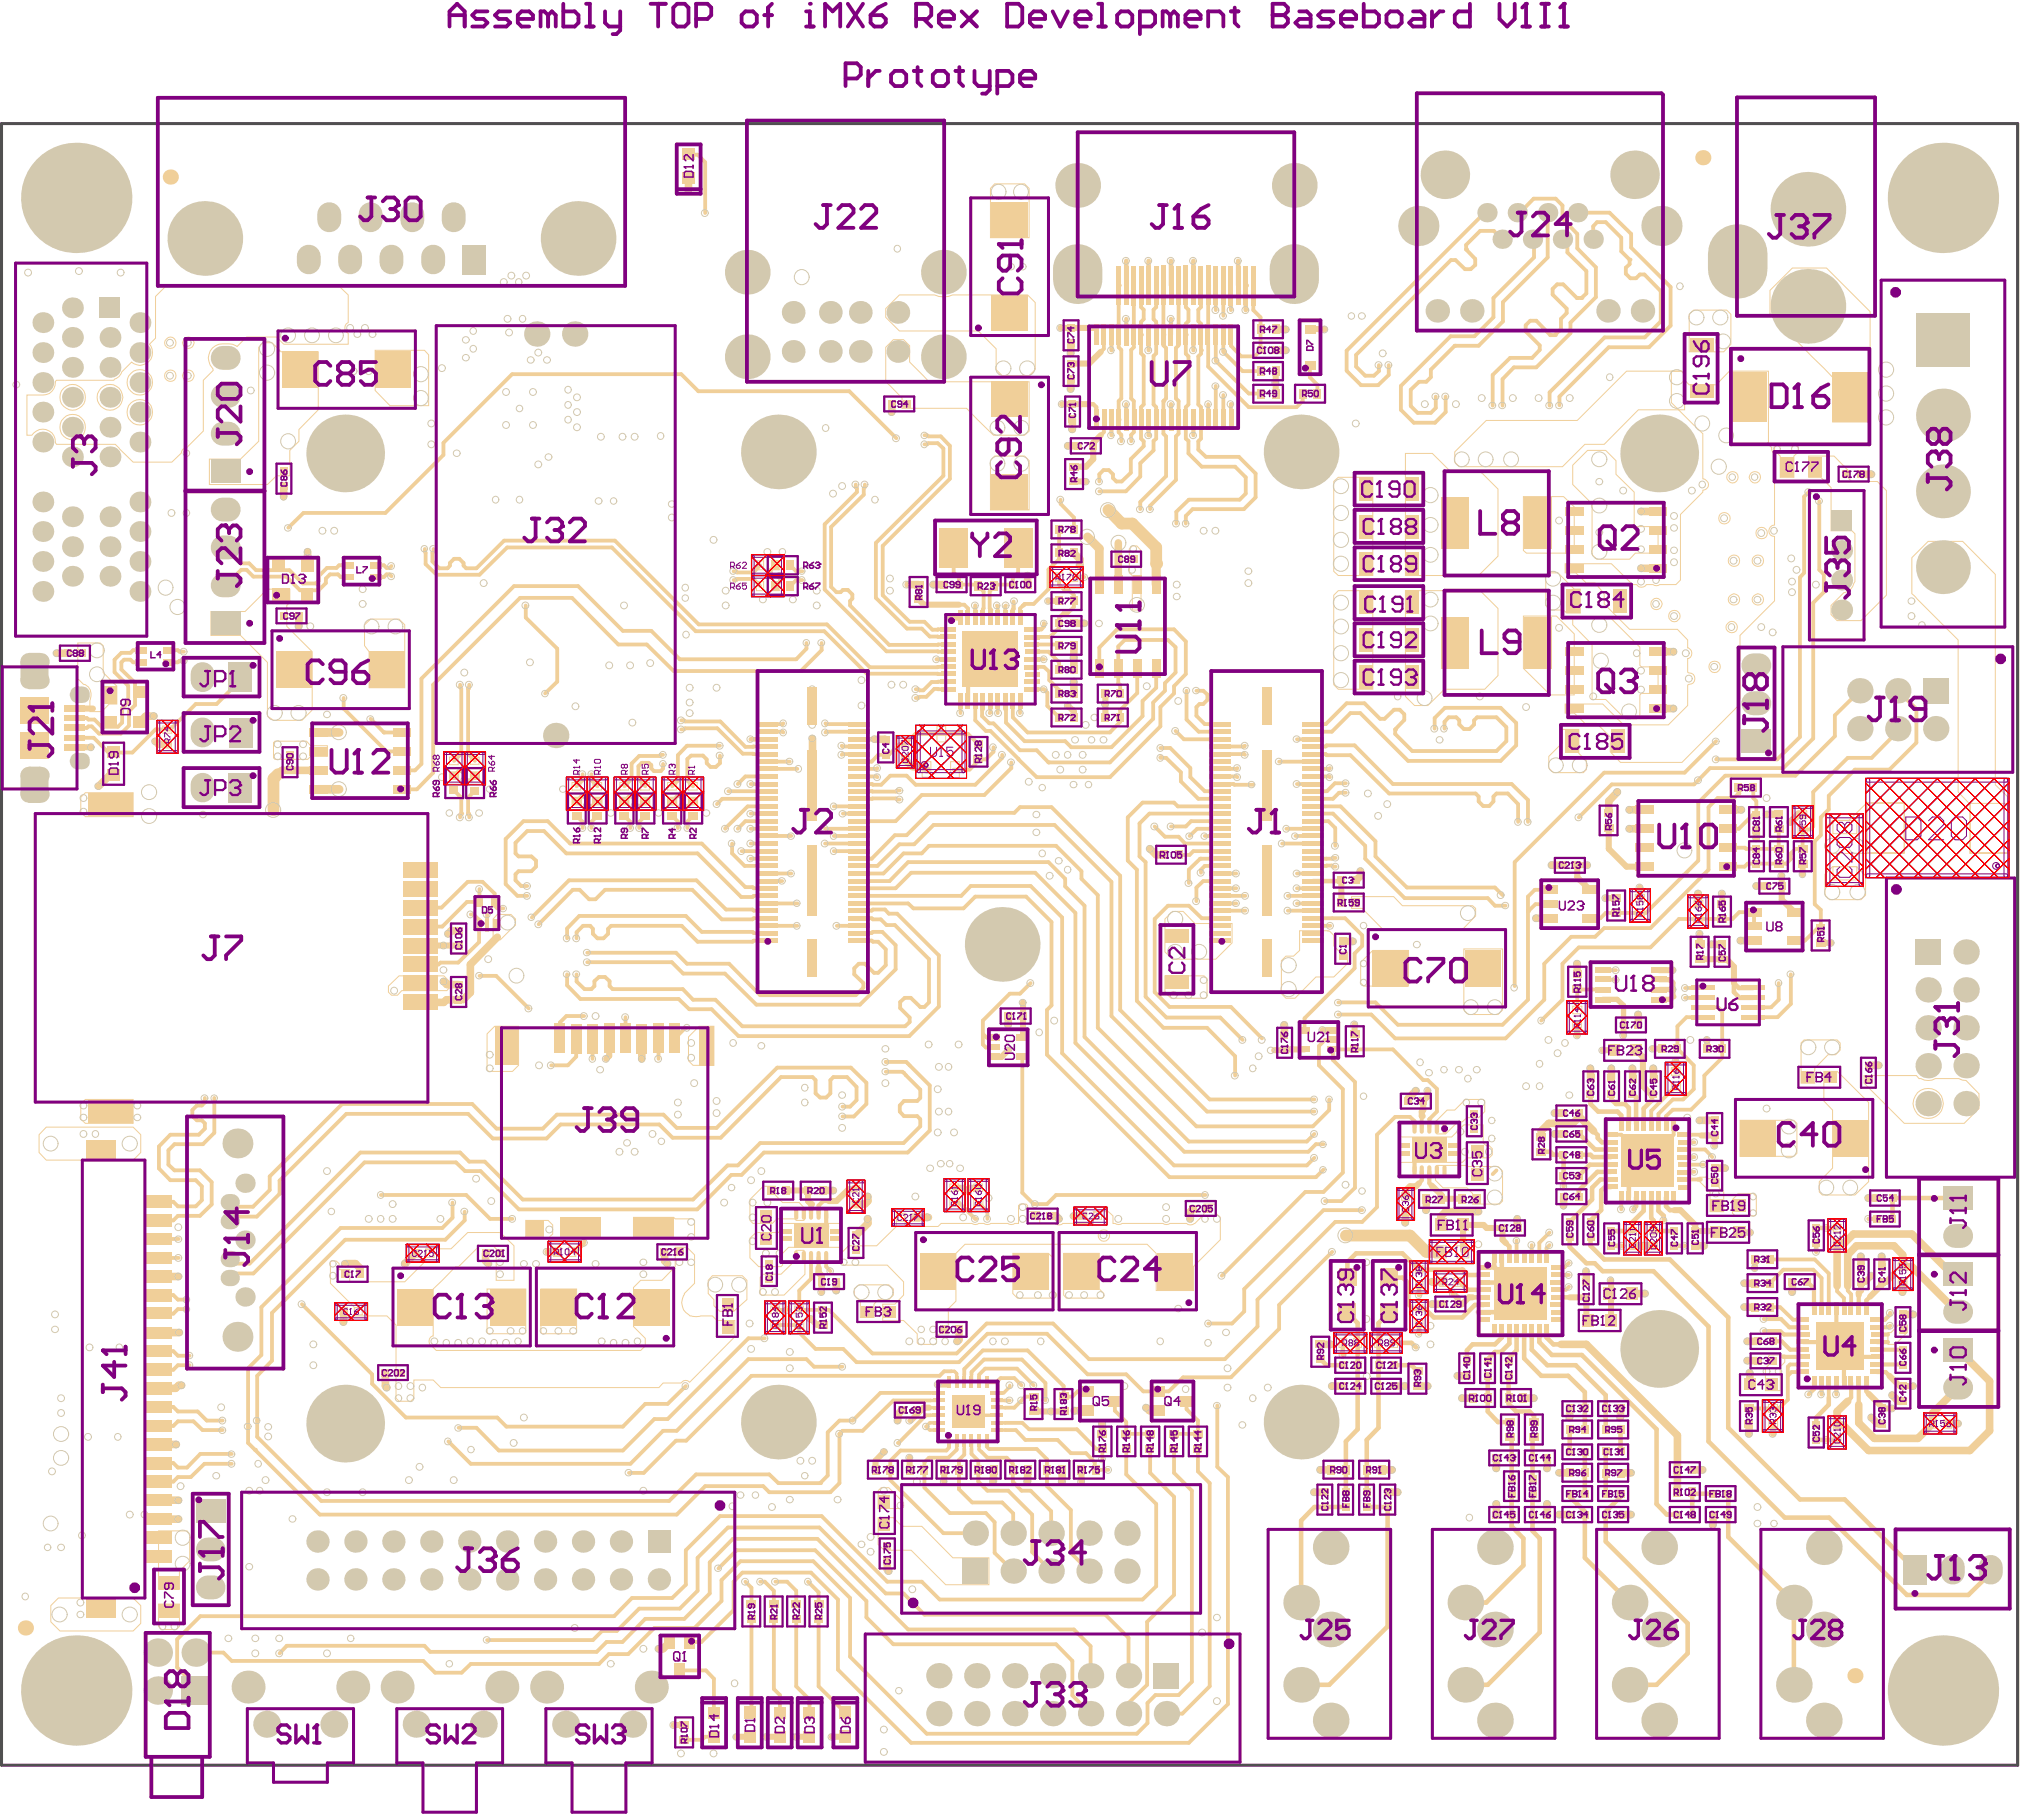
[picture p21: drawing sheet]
<svg xmlns="http://www.w3.org/2000/svg" width="225mm" height="202mm" viewBox="0 0 225 202" stroke-linecap="round" stroke-linejoin="round" font-family="sans-serif">
<path d="M.2 13.8h224.4v182.7h-224.4z" fill="none" stroke="#505050" stroke-width=".34"/>
<g fill="none" stroke="#f00" stroke-width=".11">
<path d="M83.6 61.7h3.7v4.7h-3.7zM83.6 64.1h3.7M83.6 62l2.2 2.1M83.6 64.3l2.2 2.1M85.4 61.7l-1.8 1.8M85.4 64.1l-1.8 1.7M85.5 61.7l1.8 1.8M85.5 64.1l1.8 1.7M87.3 62l-2.1 2.1M87.3 64.3l-2.1 2.1M116.9 63.1h3.7v2.3h-3.7zM116.9 63.3l2.1 2.1"/>
<path d="M118.7 63.1l-1.8 1.8M118.8 63.1l1.8 1.8M120.6 63.3l-2.2 2.1M17.5 80.2h2.3v3.7h-2.3zM17.5 81.8l2.1 2.1M18 80.2l1.8 1.8M19.3 80.2l-1.8 1.8M19.8 81.8l-2.1 2.1M49.4 83.7h4.6v3.7h-4.6zM49.4 85.3l2.1 2.1M49.6 87.4l2.1-2.1 2.1 2.1M50 83.7l1.7 1.8 1.8-1.8"/>
<path d="M51.1 83.7l-1.7 1.8M51.7 83.7v3.7M52.3 83.7l1.7 1.8M54 85.3l-2.1 2.1M63 86.5h4.7v3.7h-4.7zM63 88.1l2.2 2.1M63.3 90.2l2.1-2.1 2.1 2.1M63.6 86.5l1.8 1.8 1.7-1.8M64.8 86.5l-1.8 1.8M65.4 86.5v3.7M65.9 86.5l1.8 1.8M67.7 88.1l-2.1 2.1"/>
<path d="M68.4 86.5h4.6v3.7h-4.6zM68.4 88.1l2.1 2.1M68.6 90.2l2.1-2.1 2.1 2.1M68.9 86.5l1.8 1.8 1.7-1.8M70.1 86.5l-1.7 1.8M70.7 86.5v3.7M71.2 86.5l1.8 1.8M73 88.1l-2.1 2.1M73.7 86.5h4.6v3.7h-4.6zM73.7 88.1l2.1 2.1M73.9 90.2l2.1-2.1 2.1 2.1M74.2 86.5l1.8 1.8 1.7-1.8"/>
<path d="M75.4 86.5l-1.7 1.8M76 86.5v3.7M76.6 86.5l1.7 1.8M78.3 88.1l-2.1 2.1M99.8 81.9h2v3.6h-2zM99.8 83.4l2 2M100.3 81.9l1.5 1.4M101.2 81.9l-1.4 1.4M101.8 83.4l-2 2M101.9 80.7h5.7v5.9h-5.7zM101.9 84.5l2.1 2.1M101.9 82.4l4.3 4.2"/>
<path d="M102.4 80.7l5.2 5.3M102.9 80.7l-1 1.1M104.5 80.7l3.1 3.2M105.1 80.7l-3.2 3.2M106.6 80.7l1 1.1M107.2 80.7l-5.3 5.3M107.6 84.5l-2.1 2.1M107.6 82.4l-4.2 4.2M181.4 99h2.3v3.6h-2.3zM181.9 99l1.8 1.7M183.1 99l-1.7 1.7M187.9 99.6h2.3v3.7h-2.3z"/>
<path d="M188.4 99.6l1.8 1.8M189.6 99.6l-1.7 1.8M199.5 89.7h2.3v3.6h-2.3zM199.5 91.2l2.1 2.1M200.1 89.7l1.7 1.7M201.3 89.7l-1.8 1.7M201.8 91.2l-2.1 2.1M203.3 90.6h4.1v8.1h-4.1zM203.3 96.6l2.1 2.1M203.3 94.5l4.1 4.1M203.3 92.3l4.1 4.2M203.6 90.6l3.8 3.8"/>
<path d="M204.9 90.6l-1.6 1.7M205.8 90.6l1.6 1.7M207 90.6l-3.7 3.8M207.4 96.6l-2.1 2.1M207.4 94.5l-4.1 4.1M207.4 92.3l-4.1 4.2M207.7 86.6h15.9v11.1h-15.9zM207.7 95.6l2.1 2.1M207.7 93.5l4.2 4.2M207.7 91.4l6.3 6.3M207.7 89.3l8.4 8.4M207.7 87.2l10.5 10.5"/>
<path d="M209.3 86.6l11 11.1M209.3 86.6l-1.6 1.7M211.4 86.6l11 11.1M211.5 86.6l-3.8 3.8M213.5 86.6l10.1 10.2M213.6 86.6l-5.9 6M215.6 86.6l8 8.1M215.7 86.6l-8 8.1M217.7 86.6l5.9 6M217.8 86.6l-10.1 10.2M219.8 86.6l3.8 3.8M219.9 86.6l-11.1 11.1"/>
<path d="M221.9 86.6l1.7 1.7M222 86.6l-11 11.1M223.6 95.6l-2.1 2.1M223.6 93.5l-4.2 4.2M223.6 91.4l-6.3 6.3M223.6 89.3l-8.4 8.4M223.6 87.2l-10.5 10.5M174.4 111.4h2.3v3.7h-2.3zM174.4 113l2.1 2.1M175 111.4l1.7 1.8M176.2 111.4l-1.8 1.8M176.7 113l-2.1 2.1"/>
<path d="M181.4 100.5l2.1 2.1M183.7 100.5l-2.1 2.1M185.4 118.3h2.3v3.6h-2.3zM185.4 119.8l2.1 2.1M186 118.3l1.7 1.7M187.1 118.3l-1.7 1.7M187.7 119.8l-2.1 2.1M187.9 101.2l2.1 2.1M190.2 101.2l-2.1 2.1M45.2 138.5h3.7v2h-3.7zM45.3 138.5l2 2M46.7 138.5l-1.5 1.5"/>
<path d="M47.5 138.5l1.4 1.5M48.8 138.5l-2 2M61 138.2h3.7v2.3h-3.7zM61 138.4l2.1 2.1M62.8 138.2l-1.8 1.8M62.9 138.2l1.8 1.8M64.7 138.4l-2.1 2.1M94.3 131.4h2v3.7h-2zM94.3 132.9l2 2M94.8 131.4l1.5 1.4M95.7 131.4l-1.4 1.4M96.3 132.9l-2 2"/>
<path d="M99.3 134.5h3.6v2h-3.6zM99.4 134.5l2 2M100.7 134.5l-1.4 1.5M101.5 134.5l1.4 1.5M102.8 134.5l-2 2M105.1 131.2h2.3v3.7h-2.3zM105.1 132.8l2.1 2.1M105.6 131.2l1.8 1.8M106.8 131.2l-1.7 1.8M107.4 132.8l-2.1 2.1M107.8 131.2h2.3v3.7h-2.3zM107.8 132.8l2.1 2.1"/>
<path d="M108.3 131.2l1.8 1.8M109.5 131.2l-1.7 1.8M110.1 132.8l-2.1 2.1M119.5 134.4h3.7v2h-3.7zM119.7 134.4l1.9 2M121 134.4l-1.5 1.4M121.8 134.4l1.4 1.4M123.1 134.4l-2 2M155.5 132.2h2v3.7h-2zM155.5 133.7l2 2M156 132.2l1.5 1.4M156.9 132.2l-1.4 1.4"/>
<path d="M157.5 133.7l-2 2M159.1 138h5v2.7h-5zM159.1 138.6l2.1 2.1M160.4 138l-1.3 1.4M160.7 138l2.6 2.7M162.5 138l-2.6 2.7M162.8 138l1.3 1.4M164.1 138.6l-2.1 2.1M180.7 136h2v3.7h-2zM180.7 137.6l2 2M181.3 136l1.4 1.5M182.2 136l-1.5 1.5"/>
<path d="M182.7 137.6l-2 2M183 136h2v3.7h-2zM183 137.6l2 2M183.6 136l1.4 1.5M184.5 136l-1.5 1.5M185 137.6l-2 2M203.5 135.7h2v3.7h-2zM203.5 137.2l2 2M204.1 135.7l1.4 1.4M204.9 135.7l-1.4 1.4M205.5 137.2l-2 2M37.2 145h3.7v2h-3.7z"/>
<path d="M37.4 145l2 2M38.7 145l-1.5 1.5M39.5 145l1.4 1.5M40.8 145l-2 2M85.1 144.8h2.3v3.7h-2.3zM85.1 146.4l2.1 2.1M85.7 144.8l1.7 1.8M86.9 144.8l-1.8 1.8M87.4 146.4l-2.1 2.1M87.8 144.8h2.3v3.7h-2.3zM87.8 146.4l2.1 2.1M88.4 144.8l1.7 1.8"/>
<path d="M89.6 144.8l-1.8 1.8M90.1 146.4l-2.1 2.1M148.5 148.3h3.6v2.4h-3.6zM148.5 148.6l2.1 2.1M150.2 148.3l-1.7 1.8M150.4 148.3l1.7 1.8M152.1 148.6l-2.1 2.1M152.5 148.3h3.6v2.4h-3.6zM152.5 148.6l2.1 2.1M154.2 148.3l-1.7 1.8M154.4 148.3l1.7 1.8M156.1 148.6l-2.1 2.1"/>
<path d="M156.9 140.4h2v3.6h-2zM156.9 144.7h2v3.6h-2zM156.9 146.2l2 2M156.9 141.9l2 2M157.5 144.7l1.4 1.4M157.5 140.4l1.4 1.4M158.4 144.7l-1.5 1.4M158.4 140.4l-1.5 1.4M158.9 146.2l-2 2M158.9 141.9l-2 2M159.6 141.5h3.7v2.3h-3.7zM159.6 141.7l2.1 2.1"/>
<path d="M161.4 141.5l-1.8 1.8M161.5 141.5l1.8 1.8M163.3 141.7l-2.1 2.1M196.2 155.8h2.3v3.6h-2.3zM196.2 157.3l2.1 2.1M196.7 155.8l1.8 1.7M197.9 155.8l-1.7 1.7M198.5 157.3l-2.1 2.1M203.5 157.6h2v3.7h-2zM203.5 159.2l2 2M204.1 157.6l1.4 1.5M204.9 157.6l-1.4 1.5"/>
<path d="M205.5 159.2l-2 2M210.7 140h2.3v3.7h-2.3zM210.7 141.6l2.1 2.1M211.2 140l1.8 1.8M212.4 140l-1.7 1.8M213 141.6l-2.1 2.1M214.1 157.3h3.7v2.3h-3.7zM214.1 157.5l2.1 2.1M215.9 157.3l-1.8 1.8M216 157.3l1.8 1.8M217.8 157.5l-2.1 2.1"/>
</g>
<g fill="none" stroke="#f0cf99" stroke-width=".11">
<path d="M29.3 38.2h1l1 1h4.1v6.4l-2.1 2.2v1.3l-1 1v2.9h-1.5l-1 .9h-6.5v-2.8h3.5l2-2v-10.4zM41.8 39h5.4l.5 .5v5.7h-4.3l-1.6-1.7zM98.6 34.4l1.5-1.6h3.9a2.44 2.44 0 0 0 2 0h8.4l.8 .9v7.4l-.6 .7h-3l-.7-.7v-2.3l-2-2h-8.8l-1.5-1.5zM98.6 38.7l.8-.9h1.2l.7 .7v1.8l2.1 2.2h11.2v5.5l-.6 .5h-3.4l-3-3h-7.2v-1.2l-1.8-1.8zM110.7 20.5h3.3l.6 .5v5.5h-4.4v-5.5zM188 35l.5-.5h3.7l.5 .5v3.3l-.8 .9h-3.9zM197 32.3l2.5-2.5h3.8l4.9 4.9v12.3h-4.2v-5l-7-7zM3 44a5.5 5.5 0 0 0 2.5-.2 1.47 1.47 0 0 0 .7-1.3l.1-.2h6.4l.1-.1a1.15 1.15 0 0 0 .8-.8l1.1-1.1a1.41 1.41 0 0 0 1.9-.1 1.41 1.41 0 0 0 0-1.9l.7-.7v-4.6l1.2-1.1h19.2l1.1 .9v3.1a.65 .65 0 0 0-.4 .6 .65 .65 0 0 0 .4 .6v1.2h-7.2l-.8-.8h-3.4l-1 1.1a2.6 2.6 0 0 0-2.8 .1 1.58 1.58 0 0 0 .1 2.3v.2l-1.1 1.1v5.7l-1.8 1.8a.58 .58 0 0 0-.6 .6l-1.1 1h-4.3l-2-1.9h-6.5l-.1-.2a1.42 1.42 0 0 0-1-1.5 1.42 1.42 0 0 0-1.7 .7h-.5zM110.7 50.8h3.3l.6 .5v5.5h-4.4v-5.5zM148.5 53.6l.5-.5h3.8v11h-3.8l-.5-.5zM156.4 50.5h3l2 2h3.4l1.9 1.9v7.5l-2.1 2.2h-8.2zM161.9 50.3l3.5-3.5h10.2l5.5-5.5h6.1l.3 .4v3.9h-5.1l-3.8 3.9h-2.2l-2.5 2.5h-11.5l-.5-.6z"/>
<path d="M169.6 55.3h4.4l1.2 1.1v5.2h-5.3l-.3-.3zM175.1 51.8l1.6-1.7h2l1.2 1.2v1.5l2 2v3.7l.1 .1h2.6v3h-2.6l-.6 .7h-3.7l-.5-.6v-5.6l-2.1-2.2zM186 41.3h1.2l.3 .4v.6l.5 .5h3l1.5-1.5h4.4v8.2l.3 .3 .1 .4 .2 .3v8a.63 .63 0 0 0-.6 .6 .63 .63 0 0 0 .6 .6v7.2l-3.8 3.8v2.8l-.1 .6 .1 .5v3.1l-.1 .8-6.4 6.4h-6.8l-1.2-1.2v-1.7l-1.5-1.5h-1.3l-1.2-1.1h-1v-1h4.2l2.3 2.3h5l2.2-2.2v-2.2l.1-.1a.63 .63 0 0 0 .7-.7 .63 .63 0 0 0-.7-.6l-.1-.1v-1.5a.61 .61 0 0 0 .4-.6 .61 .61 0 0 0-.4-.6v-.9l-1.2-1.1h-5.3l-2.8-2.9v-1.1l-1-1.2h-1l-1.2-1.1h-1.2v-1h5.2l2.3 2.3h.5a.62 .62 0 0 0 1.1 0h.7a.57 .57 0 0 0 .7 0h1.8l.6-.5v-7.3l2.4-2.5v-.2a.63 .63 0 0 0 .7-.7 .63 .63 0 0 0-.7-.6v-5l-3.5-3.5zM197.5 49.8l.2-.2h2.3l.2 .2v.5l-.5 .5v2.3h-1.5v-2.3l-.7-.7zM201.3 50.8h2.9l1.6 1.7v.8l.3 .3h2.9l1 1v11.7l-2.8 2.8h-2.7l-.7-.7v-1l1.5-1.4a1.36 1.36 0 0 0 1.1-1.1l.1-.2v-5.3l-.4-.3h-2.3v-4.8l-1.1-1.2h-1.4zM8.7 71.6h2.4l.4 .3v3l1.5 1.5v2h-.8l-.9 .8h-1.3v-1.2a1.3 1.3 0 0 0-.7-1.8l-.6-.7zM23.5 68.1h3.8l2.5-2.5h2.5v1.5l-.4 .3v2.3l2.9 2.8v6.5l-1.2 1.2h-3.2l-.6-.5v-6l-3-3h-3.3zM40.6 69.6l.7-.7h3.1l.7 .7v7h-4v-4.1l-.5-.6zM125.7 61.1l.3-.3h.5l.5 .5v6.6h-1v-3.8l-.3-.3zM148.5 66.3l.5-.5h3.8v10.9h-3.8l-.5-.5zM156.4 65.8h8.4l1.9 1.9v7.5l-1.4 1.5h-4.5l-1.9 1.8h-1.4l-1.1-1zM169.6 68.6h3.6l2 2v6.8h-2.6l-3-3z"/>
<path d="M172.1 64.1l.3-.3h1l1.8 1.8h.7v2.6h-1.5l-.4-.3h-1.4l-.5-.5zM175.1 68.8h4.1l3.3 3.2v2.1l.2 .1h1.9v2.9l-.2 .1h-1.7l-.2 .2v2.3l-.3 .3h-1.3l-2.2-2.1h-1.5v-6.2l-2.1-2.1zM212.8 62.1l1.8-1.8h3.9l3.6 3.6v23.5l1.4 1.3v6.3h-4.2v-5.5l-1.3-1.3v-17l-5.2-5.1zM9 88.8l.5-.6h5.3v2.7h-5.3l-.5-.5zM30.4 82.7l.2-.2h3.5l.5 .5h1.8v1.2h-1.8l-.4 .3h-3.6l-.2-.1zM150.4 99.8h4.7l1 1h7.8l.4 .3v.9l-1.5 1.5h-8.8l-2.4-2.4h-1.2zM173.9 81.2h1.8v2.7l.9 .8v1l-.4 .3h-3.3l-.5-.5v-1.3l1.5-1.5zM203.1 97.3l.9-.8h2.6l1.1 1v2.1l-.5 .6h-3.6l-.5-.6zM203.3 92l.7-.7h1.8l2-2h4.2v5.7h-8.4l-.3-.3zM43.2 109.8l1.2-1.2h5l.6 .7v.6l-.3 .4h-5l-.4 .5h-.7l-.4-.4zM54.2 115.1l.9-.9h2.6v4.4l-.7 .7h-2.6l-.2-.2zM55.4 101.8h1.5l.5 .5v.7l-1.7 1.6h-.8v-2.3z"/>
<path d="M76.6 115.4l1.2-1.2h1.7v4.4h-2.4l-.5-.5zM129.7 108.6h4.3l.4 .3v2.1l-.2 .1h-3.9l-.6-.7zM129.7 102.3l.8-.8h1.2l1.3 1.3h4.1v2.2l-1.8 1.8h-4.8l-.8-.8zM144.7 103.6l3.3 .1 .5 .4v1.2l.6 .7h.9v1.3l-1.5 1.5h-2l-2.3 2.3h-1.1l-.5-.5v-3.7l.5-.5h.9l.7-.6zM151.5 107.1l1.3-1.3h4v4h-5l-.3-.4zM162.9 105.6h4.4v6.8l-.6 .5h-3.2l-.6-.5zM200.5 116.1l.3-.3h3.7l.3 .3v.8l-.5 .5h-.8l-1.5 1.5v1.7h-1.5zM203 119.3h1.5l3.5 3.4v8.9l-1.5 1.4h-3.7l-.3-.3v-1.1l1.5-1.6v-6.4l-1-1zM207.5 119.7h5.8l.3 .4h.2a1.63 1.63 0 0 0 1.6 0h2.6l.4 .1 .4 .1 1.5 1.5v1.6l-1.7 1.7h-6.6l-4.5-4.5zM5.2 125.5h9.6l.9 .8v2l-.9 .8h-9.6l-.9-.8v-2zM9 122.9l.5-.5h5.3v2.7h-5.3l-.5-.5zM58.5 135.9h2.5l.5 .5v1l-.5 .4h-2.5z"/>
<path d="M70.5 135.5h4.5l.2 .2h1.9l.2 .2v1.9h-6.8zM83.5 133.5l1.5-1.4h1.3v.9l.8 .9h1.9l.6 .6v1.2l-.1 .2h-.9l-.1-.2h-2l-.5 .5h-2.2l-.3-.3zM83.5 137.8l.7-.6h2.4l.2-.2v-.8h6.8v2.7h-5.8l-.7 .6v1.3l-.2 .2h-2.5l-.9-1zM93.6 139.5l.9-.8h3.1l2.2-2.2v-1.4h.9v1.4h3.7l.4-.3h3.4a.63 .63 0 0 0 .7 0h.6a.63 .63 0 0 0 .8 0h1.9a.63 .63 0 0 0 .8 0h.4v-2l.1-.2h.7l.2 .2v.5l.2 .2h1.1v1.3h1.7a.67 .67 0 0 0 .9 0h3.4v-1.3h1.7l.5 .5v.8h.2a.63 .63 0 0 0 .8 0h4.6a.63 .63 0 0 0 .7 0h1.9a.72 .72 0 0 0 .9 0l1-1v-1.2h1.3v1.1l.5 .4v2.5l-3 3v2.7h-4.1v-4.2l-1-1h-20.3l-1 1v5.3l-.8 .9v2.8h-1l-.3 .3v.7l-.2 .2h-1.8l-.2-.2v-1l-1.5-1.5h-2.3v-1.8h1.3l1-1v-1.5l-1.8-1.9h-4.9l-.3-.3zM112.7 139.5h4l.5 .5v3.7l.4 .3v.3l-.2 .2h-4.2l-.5-.5zM118.4 139.5h4v4l.5 .5v.3l-.2 .2h-4l-.3-.3zM155.8 126.6h5.8l1.3-1.4h2.2v2l.3 .3h.4l.3 .4v.7l-.3 .3h-2.5l-.5 .5h-7zM159.8 129.9l.1-.2h3.2l.2 .2h3.4l.6 .5v3.3l-.4 .3h-3v-1.1l-.6-.7h-2.7l-.8-.8zM159.8 124.9l1.3-1.3h.8l1.2-1.2h2l.2 .2v1.1l-.7 .7h-1.3l-.5 .5h-.5l-1.4 1.3h-1l-.1-.1zM189.2 131h.7l.1 .2h1.4v1l.5 .5v2.2h-1.6v-2.2l-1.1-1.1zM192.8 133.5l.7-.6h1.7l.3 .3v2l-.2 .2h-2.1l-.4-.3zM193.7 124.7h6l.3 .4v3.3l-.3 .3h-6z"/>
<path d="M36.8 140.5l.1-.1h.5l.3 .3v.6h1.2v1.4h6.2l2.3-2.3v-1.4h2.8l1.9-1.8h3.6l1.5 1.5v3.8h-2v-3.5l-.3-.3h-1.5l-2.4 2.3h-.3l-2.5 2.5v5.2a.61 .61 0 0 0-.4 .6 .61 .61 0 0 0 .4 .6l.4 .4h22.7l.5-.5v-.8l-1.3-1.3v-4.4l.8-.8h2.4l1.5-1.5v-2.1h1.3l.8 .8v3.2l-1.1 1.1v.1a1.57 1.57 0 0 0 0 1.9 1.57 1.57 0 0 0 1.8 .5h1.3l.5 .5h2v1.8l-5 5.1a.6 .6 0 0 0-1 .1h-2l-.5 .5h-24.2l-.9-.9h-2.1v2.1l-.4 .3h-1.3l-.3-.3v-8.2l-1-1h-3.7v-1l-2.6-2.6zM54.2 143.5h4.3v4.8l-.1 .2h-4l-.2-.2zM60.2 143.5h4v4.8l-.2 .2h-3.6l-.2-.2zM79.3 142h3.3l.5 .5v2.2l-1.4 1.3h-1.6l-.6-.6v-.7l-.7-.7v-1.5zM84.6 142.2l.4-.4h1.9l1.6-1.4v-1l.1-.2h.9l.1 .2v2.4l-2.3 2.4h-2.5l-.2-.2zM95.1 143.5l.5-.5h3.3l.5 .5v.7l-.5 .5h-1.2l-.4 .5v1.5h-1.5v-1.9l-.7-.6zM196.9 151l.1-.2h1.7v.8l-.5 .5v2.7h-1.7v-2.5l.4-.3zM210.2 148.3h.3l.8-.8h1v.8l-1.3 1.4h-.8zM5.7 178.7l.8-.8h8.3l.9 .8v2l-.9 .9h-8.1l-1-1zM17.6 178.6h2.4v2.5l-.4 .3h-1.6l-.4-.3zM17.6 170.4h3.2l.3 .4v3l-1.1 1.1v2h-2.4zM97.7 165.9l.4-.3h.8l1.7 1.7v.5l-.2 .1h-2.7z"/>
<path d="M97.7 168.9h1.7l1 1h2.2l3.5 3.5h4v3h-4.8l-3.9-3.8h-3l-.7-.7z"/>
<circle cx="19" cy="38.2" r=".64"/>
<circle cx="21" cy="38.2" r=".63"/>
<circle cx="8.1" cy="47.6" r="1.44"/>
<circle cx="8.1" cy="44.2" r="1.44"/>
<circle cx="12.2" cy="44.2" r="1.42"/>
<circle cx="15.6" cy="42.6" r="1.42"/>
<circle cx="15.6" cy="45.9" r="1.42"/>
<circle cx="19" cy="41.8" r=".64"/>
<circle cx="21" cy="41.8" r=".63"/>
<circle cx="191.9" cy="57.7" r=".63"/>
<circle cx="192.8" cy="53.1" r=".63"/>
<circle cx="195.4" cy="53.1" r=".62"/>
<circle cx="196.1" cy="59.4" r=".64"/>
<circle cx="184.4" cy="67.2" r=".63"/>
<circle cx="186.4" cy="68.6" r=".62"/>
<circle cx="190.9" cy="74.2" r=".63"/>
<circle cx="192.8" cy="69.8" r=".64"/>
<circle cx="193" cy="62.4" r=".64"/>
<circle cx="193" cy="66.7" r=".64"/>
<circle cx="195.7" cy="66.7" r=".64"/>
<circle cx="195.7" cy="62.4" r=".64"/>
<circle cx="122.9" cy="137.5" r=".63"/>
<circle cx="214.6" cy="122.8" r="1.67"/>
</g>
<path d="M6.3 72.7h1.2M17.1 79.7h-.9l-.6 .7M12.2 86.3h.5M20.2 154.2h-.3l-.4 .4M39.6 140.7l.5 .5v.6M42.9 154.3l.2 .2" fill="none" stroke="#f0cf99" stroke-width=".84"/>
<path d="M8.3 83.2h1.9" fill="none" stroke="#f0cf99" stroke-width=".68"/>
<g fill="none" stroke="#f0cf99" stroke-width=".42">
<path d="M8.3 79.9h1.4l.1 .2h.7M13.5 72.7l-.7 .7v1.4M13.8 73.4l-.3 .3v.8M14.3 76.3v1.9M14.4 79.2v1.6l-.9 .9M15 76v2.5M18.8 72.4h1l.2 .1h.5M20.5 73.6h-.5l-.2 .1h-1M21.8 78.4h2.3M26.9 63.4h.5M26.9 62.7h.8M32.2 63.5l1.5 1.5"/>
<path d="M37.7 62.9l-.2 .3h-1.1l-.9 .9v.5M37.9 64.2l-.3-.3h-.9l-.4 .5v.5M8.3 81h1.4l.1-.1h.4l.8 .8M12.1 83.8h.6M13.6 80.4l-.5 .5M18.6 81.2h.4M42.7 81.5h2M43 83.6h1.7M18.7 129.7l.7 .6M19.3 133.8l.5 .5M19.4 127.4l-.7 .6M19.8 135.4l-.5 .5"/>
<path d="M21.8 131.4l.7 .7M21.9 124.7h.6l.3 .4v.5M21.9 123.1h.6M22.3 130.3l1.3 1.3M22.5 133.6l-.7 .7M23.6 134.1l-1.3 1.3M25.6 133.8l.5 .5M26.1 135.4l-.5 .5M30 131v1.5M19.3 156.6l.5 .5M19.3 150.4l.5 .5h1.3M19.3 144.2l.5 .5h1"/>
<path d="M19.8 158.2l-.5 .5M19.8 145.7h1M21.1 152h-1.3l-.5 .5M22 157.1l1 1M25.6 140.2l.5 .5h1.7M26.1 141.8l-.5 .5M19.8 164.4l-.5 .5M21.8 187.7v.5"/>
</g>
<g fill="#f0cf99">
<circle cx="42.7" cy="81.5" r=".21"/>
<circle cx="44.7" cy="81.5" r=".21"/>
</g>
<path d="M42.7 62.9l.3 .3h.4l.2-.2M43.6 64.2l-.2-.3h-.4l-.3 .3M47.3 61.1l.1 .4M48.2 86l-1.8 1.9M51 107.2h-2l-.2 .2M50.4 133.9v1.7" fill="none" stroke="#f0cf99" stroke-width=".42"/>
<path d="M49.7 109.6h1.3M51 111.3h-1.3l-.3 .3M51 103.6h-.8l-.3 .3" fill="none" stroke="#f0cf99" stroke-width=".84"/>
<path d="M49.4 105.3h1.6" fill="none" stroke="#f0cf99" stroke-width=".68"/>
<circle cx="51.3" cy="90.6" r=".21" fill="#f0cf99"/>
<path d="M51 85.8l-.5 .6M51.3 90.6l-.1 .1v.3" fill="none" stroke="#f0cf99" stroke-width=".42"/>
<circle cx="50.5" cy="86.4" r=".21" fill="#f0cf99"/>
<path d="M49.4 49.3v1.3M51.2 76.2v.3l.1 .1M51.6 63v-.3l-.5-.5h-.6l-.4 .5v.3l-.3 .3h-.9M51.3 83.9l-.8 .8M52.1 90.6l.1 .1M52.4 101.8h.3" fill="none" stroke="#f0cf99" stroke-width=".42"/>
<path d="M54 140.4l.4 .3" fill="none" stroke="#f0cf99" stroke-width=".84"/>
<circle cx="52.1" cy="90.6" r=".21" fill="#f0cf99"/>
<path d="M52.2 76.2v.3l-.1 .1M52.1 83.9l.8 .8M52.2 90.7v.3M52.9 86.4l-.5 .5" fill="none" stroke="#f0cf99" stroke-width=".42"/>
<circle cx="52.1" cy="76.6" r=".21" fill="#f0cf99"/>
<g fill="none" stroke="#f0cf99" stroke-width=".42">
<path d="M76.6 17.2h1.1M81.7 63.6h.3M81.7 64.6h.3M57.4 93.8v1.2l.3 .3M57.7 97l-.3 .3v.7l.6 .6M59.7 96.5l-.5 .5M64.2 90.8l.7 .7M64.9 86.2v.7l-.7 .6M65.8 86.2v.7l.7 .6M66.5 89.2l-.5 .5M66.5 90.8l-.7 .7M69.5 90.8l.7 .7"/>
<path d="M70.3 86.7l-.8 .8M71.1 86.7l.7 .8M71.1 84.2l-.8 .8M71.8 90.8l-.7 .7M71.8 89.2l-.5 .5h-.6M72.8 85.8h.8M73.8 84h-.3l-.1 .2M75.8 80.2h.3l.2 .1M76.3 81.1l-.2 .1h-.3M76.5 86.9l.6 .6M76.5 84.5l.4-.4h1.3l.5 .4v.5M77.1 90.8l-.6 .7"/>
<path d="M77.1 89.2l-.5 .5h-.6M80.1 84.1v.9M81.5 93.9v1.1M82.5 94.7h2.8M82.9 96.4h2.4M83 98.8h.8M83 91.4h2.3M83.6 93.9h1.7M83.6 90.6h1.7M85.3 99.7h-1.4l-.1 .2h-1.3M63.1 109.7l1.5 1.5M63.1 103.4v1.1"/>
<path d="M64.1 117.6l-.9 1M64.9 103.1l-.7 .7v.7M65 113.1h-2l-.7 .7v1.8M65.7 103.1l.3 .3v.5l.5 .6h.7l.5-.6v-.5l.3-.3M66.2 109.8l-.4 .3M66.7 108.8h.6M67.9 109.8l.3 .3M69.6 113.2v2.4M75.9 103.1l1.8 1.7M76 110.1l1.1 1.2M76.3 114.4h.2M83.8 103.7l.1 .2h1.4"/>
<path d="M83.8 101.2l.1 .2h1.4M85.3 104.7h-1.4l-.1 .1M64.6 136.7l.4 .4v1.2M64.9 138.6h.1M72.8 158h1.5M83.3 149h1.8M70 164h1.7M84.6 176.1h.5M67 181.6l-1 1M67.8 184.1l-1.1 1.1M76.7 182.8h1.4M83.6 190.6l-.1 .1"/>
</g>
<path d="M67.8 117.5l-.3 .4" fill="none" stroke="#f0cf99" stroke-width=".68"/>
<path d="M74 140.4l.3 .3" fill="none" stroke="#f0cf99" stroke-width=".84"/>
<circle cx="85.3" cy="89.8" r=".21" fill="#f0cf99"/>
<g fill="none" stroke="#f0cf99" stroke-width=".42">
<path d="M84.6 62.9l-.7 .8M86.8 64.1v.6M88 62.9l.6 .7M82.7 83.9h2.6M83 86.4h2.3M83.2 89.8h2.1M83.6 87.3h1.7M85.3 83.1h-2.3M87.1 81.5h.1M87.2 80.5l-.1 .1M86.3 145.8h1.3M86.1 177.1v1.5"/>
<path d="M86.3 176.1h1.3M88.6 177.1v1.5M91.1 177.3v1.3M86.1 188l.7 .7"/>
</g>
<circle cx="91.3" cy="165.1" r=".21" fill="#f0cf99"/>
<path d="M90.3 140v2.4M89.8 151.3l.8 .8M92 140.5v.5M92.1 164.3l-.8 .8" fill="none" stroke="#f0cf99" stroke-width=".42"/>
<path d="M90.3 146.8l.7 .7h.6" fill="none" stroke="#f0cf99" stroke-width=".68"/>
<path d="M91.1 141.2v.5l.4 .3" fill="none" stroke="#f0cf99" stroke-width=".72"/>
<path d="M91.1 140v1.2" fill="none" stroke="#f0cf99" stroke-width=".46"/>
<circle cx="92" cy="136.5" r=".23" fill="#f0cf99"/>
<path d="M90.3 134v.2" fill="none" stroke="#f0cf99" stroke-width=".68"/>
<path d="M90.3 134v1.1" fill="none" stroke="#f0cf99" stroke-width=".46"/>
<circle cx="90.3" cy="134" r=".34" fill="#f0cf99"/>
<path d="M91.6 133.7l-.5 .5v.9" fill="none" stroke="#f0cf99" stroke-width=".46"/>
<path d="M89.9 133.7l.4 .3M94.5 132.4h.8M98.4 161.6l-.9 1" fill="none" stroke="#f0cf99" stroke-width=".68"/>
<g fill="none" stroke="#f0cf99" stroke-width=".42">
<path d="M95.3 53.9v.3l.1 .2v.4M93.1 65.9h.5l.2-.2h.6l.5 .5v.4l-.3 .3v.5M91.9 80.5l.1 .1M92 81.5h-.1M93.7 83l.1 .1M93.8 83.9l-.1 .1M90.4 119.9l.4 .3v1.5l.5 .5h.7M92.8 119.9h1.5l1 1.1M95.1 107.8v.7M93.8 124.3h1.2M93.8 123.2h.8M93.4 158.1h1.5"/>
<path d="M93.9 150.2l1.4 1.4"/>
</g>
<path d="M96.6 133.2v.5l-.3 .3" fill="none" stroke="#f0cf99" stroke-width=".84"/>
<circle cx="98.6" cy="118.2" r=".21" fill="#f0cf99"/>
<g fill="none" stroke="#f0cf99" stroke-width=".42">
<path d="M96.3 53.9v.3l-.2 .2M101.9 76.7h.3M101.9 77.7h.3M97.1 87.3l.1 .1h.9M97.1 88.1h.1M97.6 86.4l.1 .1M98.9 84h-1.2l-.7 .8M99.6 93h1.3M100.1 94h1.7M100.1 82.8h.6M100.2 88h-.3l-.2 .1M100.9 86.4l1 1"/>
<path d="M96.1 109.4v.5M96.3 107.3l1 1h.4l.9-.8M97 104.7l.2 .1h.5M98.2 103.7h-1l-.2 .2M98.5 101.2h-1.3l-.2 .2M100.9 118.2l.4 .4M101.1 100.6l.6 .5M101.3 113.3v.5l-.6 .4M101.4 111.1h-.7l-.5 .4v.7M100.2 123.1v.6l.4 .6h1.5M103.1 157.5h.5M99.9 160.6h.1"/>
<path d="M102.9 163.6v2M105.6 162.3h-2.2l-.5 .5M105.6 161.1l-.3 .4"/>
</g>
<path d="M101.3 158.1h.1" fill="none" stroke="#f0cf99" stroke-width=".51"/>
<path d="M100.4 157l-.5 .5v.6" fill="none" stroke="#f0cf99" stroke-width=".84"/>
<path d="M104.4 154.1h1M105.1 163.6v1.3" fill="none" stroke="#f0cf99" stroke-width=".68"/>
<path d="M103.4 156.7h1.1M103.6 157.5h.9M103.6 155.9h.9M103.6 155.1h.9M104.5 158.4h-1l-.4 .4 .4 .4h1M105.6 160.4v.7" fill="none" stroke="#f0cf99" stroke-width=".38"/>
<circle cx="103.2" cy="135.5" r=".42" fill="#f0cf99"/>
<g fill="none" stroke="#f0cf99" stroke-width=".42">
<path d="M102.9 49.5h.3l.1-.2h1.1l.6 .6M103.3 48.6h1.4M102.9 69.2l.9 .9h1.8M103.5 70.9h2.1M104.4 72.5h1.2M104.4 75h1.2M105.6 75.9h-1.9l-.9 1M105.6 76.7h-1.6l-.9 .9M105.6 74.2l-1.2 .1M105.6 71.7l-1.2 .1M103.4 111.6l-.5 .5M106.5 161.3v.1"/>
<path d="M106.7 163.6v2.2M107.3 161.3v.6l-.6 .6M108.1 161.3v.6l.8 .7M108.9 163.6v1.3"/>
</g>
<path d="M104.3 73.4h1.3" fill="none" stroke="#f0cf99" stroke-width=".46"/>
<path d="M107.8 157.1l.3 .4M106.5 160.4v.9M107.3 160.4v.9M108.1 160.4v.9M109 160.4v1" fill="none" stroke="#f0cf99" stroke-width=".38"/>
<path d="M106.7 148v1.2" fill="none" stroke="#f0cf99" stroke-width=".84"/>
<circle cx="108.6" cy="135.7" r=".21" fill="#f0cf99"/>
<g fill="none" stroke="#f0cf99" stroke-width=".42">
<path d="M106.2 63.8l.5 .5M106.7 67.3h.6l.5 .4M109.5 65.8v1.9M110.2 65.8v1.9v.2M110.2 79.3v.1M111 67.4l.1 .1M112 79v1.4M112 67.4l-.1 .1M108.6 99.8l-1.4 1.3M109.7 81.4h.5M110.1 80.5h.5M110.6 83.2v.5l-.9 .8"/>
<path d="M111.6 84v.4M109.7 116.6h1M109.8 115.5h.9M106.2 133.9h.5l1.9 1.8M109.9 134.9v.8M111.4 153.4l-.5 .5h-.8M111.9 155.9h.5M109.7 168.4l1 1.1M109.9 165.9h2.3M109.9 162.3h2.2"/>
</g>
<path d="M112.2 116.9l-.7 .8h-.8M106.2 132.2h1M107.9 132.2h1" fill="none" stroke="#f0cf99" stroke-width=".68"/>
<path d="M107.8 75.9v2.1" fill="none" stroke="#f0cf99" stroke-width=".46"/>
<path d="M112.2 113.1v1M110.6 163.6v1.3" fill="none" stroke="#f0cf99" stroke-width=".84"/>
<path d="M109.8 153.9h.3M111 159.2h.9M111 158.4h.9M111 156.7h.9M111 155.9h.9M112.4 154.2v.2l-.7 .7h-.7M109.8 160.4v.7l.3 .2h.1" fill="none" stroke="#f0cf99" stroke-width=".38"/>
<circle cx="110.2" cy="67.9" r=".21" fill="#f0cf99"/>
<path d="M115.1 134h.1M112.9 153.4l.8 .8M113.8 158.4l.8 .7M115.1 155.5h-1l-.4 .4M113.7 165.9h1" fill="none" stroke="#f0cf99" stroke-width=".42"/>
<path d="M114.4 163.6v1.3" fill="none" stroke="#f0cf99" stroke-width=".84"/>
<path d="M113.9 113.1v2.3l-.1 .1" fill="none" stroke="#f0cf99" stroke-width=".68"/>
<circle cx="113.9" cy="113.1" r=".34" fill="#f0cf99"/>
<path d="M114 67.2l-.1 .2M113.4 84.5h.1M113.5 89.9l-.6 .6M113.5 83.5h1.9M114.7 109.4l-1.2 1.2" fill="none" stroke="#f0cf99" stroke-width=".42"/>
<circle cx="113.9" cy="67.4" r=".21" fill="#f0cf99"/>
<path d="M113.9 67.4l-.4 .3M114 67.2h1.1M116.7 96l1.9 1.8v.9M117.6 133l-1.1 1M116.4 154v1.9M118.4 154.3v1.2M116.5 163.6v1.8" fill="none" stroke="#f0cf99" stroke-width=".42"/>
<path d="M116.9 135.4h.7l.3 .3M118.2 163.6v1.3" fill="none" stroke="#f0cf99" stroke-width=".84"/>
<path d="M117 157.1h1.4" fill="none" stroke="#f0cf99" stroke-width=".68"/>
<circle cx="116.7" cy="84.9" r=".21" fill="#f0cf99"/>
<g fill="none" stroke="#f0cf99" stroke-width=".42">
<path d="M117.9 58.9v2.7M118.1 55.6v.5M122.4 52.8v.8M123.4 52.3l.5 .5v.4l.4 .4h.6l1-1M124.5 46.7v1.4M116.7 72.5l1.2 1.2v.8M116.8 75.7l1.1 1.1v.4M117.9 69.4v.5l-1 1M117.9 62.3l-1.2 1.1M118.4 68.2h.5M118.4 65.6h.5M124.5 76.1l.2 .2v.9"/>
<path d="M124.7 79v1.4l-1.2 1.1M120.4 97v.8M120 154.9h1M124.1 157l1.3 1.3M120.9 161.8l1 1M121.9 163.5l.1 .1"/>
</g>
<path d="M121.7 49.3v1.8M116.7 66.9h1.2M120.4 163.6v1.3" fill="none" stroke="#f0cf99" stroke-width=".68"/>
<path d="M121.9 36.5h.1M122 45.3v1.4" fill="none" stroke="#f0cf99" stroke-width=".46"/>
<circle cx="124.5" cy="46.7" r=".21" fill="#f0cf99"/>
<path d="M124.5 38.7l.3 .3M124.8 44.4l-.3 .3" fill="none" stroke="#f0cf99" stroke-width=".42"/>
<path d="M125.4 35.5v1.8" fill="none" stroke="#f0cf99" stroke-width=".46"/>
<circle cx="124.5" cy="31.8" r=".21" fill="#f0cf99"/>
<path d="M127.9 90.6l-1.1 1.1M127.3 154.9h1.7M127.7 191.8l-1.2 1.2M128.6 188.7l-.9 .9" fill="none" stroke="#f0cf99" stroke-width=".42"/>
<path d="M128 94.5l.7 .7M127.9 157h1.1" fill="none" stroke="#f0cf99" stroke-width=".84"/>
<circle cx="129.2" cy="84.3" r=".21" fill="#f0cf99"/>
<path d="M128.7 76.6l-1.5 1.4" fill="none" stroke="#f0cf99" stroke-width=".42"/>
<circle cx="128.7" cy="62.8" r=".65" fill="#f0cf99"/>
<path d="M126.9 55.9v.8M127 48.8l.3 .3v.6M128 56.3v.4M128.7 48.8l-.3 .3v1M128.7 45.3v1.4" fill="none" stroke="#f0cf99" stroke-width=".42"/>
<circle cx="128.7" cy="46.7" r=".21" fill="#f0cf99"/>
<path d="M127 39.3l.3 .3M127.3 35.5l-.3 .3v1.5M128.4 35.5l.3 .3v1.5M128.7 39.3l-.3 .3M127 45.3v1.4" fill="none" stroke="#f0cf99" stroke-width=".42"/>
<g fill="#f0cf99">
<circle cx="127" cy="37.3" r=".21"/>
<circle cx="128.7" cy="37.3" r=".21"/>
</g>
<g fill="none" stroke="#f0cf99" stroke-width=".42">
<path d="M127 31.8v2.4l.3 .3M128.7 31.8v2.4l-.3 .3M131.2 38.4l-.3 .3M132 39.4l.3 .3M132.3 35.7l-.3 .3v1.3M130.9 44.4l.3 .3M132 45.3v1.4M132 57.4v.9M132 48.8l.3 .3v1.4M132.3 55.6l-1.4 1.4v1.3M130.7 76.4v.8M130.7 70.1l1.3 1.3"/>
<path d="M130.7 89.3l.4 .5M131.2 95.2h1.2M131.2 93.1l.7 .8M131.4 86v1M132.3 96.8v1.5M132.6 91.4l-.6 .6h-1.7M130 100.8h2.3M131.7 153.3l-1.6 1.6M130.7 164l2 1.9M129.8 190.8h1.8M132.7 187.2l-1.5 1.5"/>
</g>
<path d="M130.3 35.5v1.8" fill="none" stroke="#f0cf99" stroke-width=".46"/>
<circle cx="132" cy="37.3" r=".21" fill="#f0cf99"/>
<path d="M132 31.8v2.4l.3 .3M133.7 45.3v1.4M133.7 48.8l-.3 .3v1l.8 .8M133.2 79.7l.9 .9h1.7M133.2 76.9h.7l.5 .4v.6l-.5 .5h-.4M133.4 81.5h2.4M133.9 98.1h1.9M134.1 93.1h1.7M134.1 88.1h1.7M135.8 96.4h-1.7l-.4 .4v.4M133.3 163.8l1.4 1.3" fill="none" stroke="#f0cf99" stroke-width=".42"/>
<circle cx="133.7" cy="46.7" r=".21" fill="#f0cf99"/>
<path d="M133.7 39.4l-.3 .3" fill="none" stroke="#f0cf99" stroke-width=".42"/>
<circle cx="133.7" cy="39" r=".21" fill="#f0cf99"/>
<path d="M133.4 35.7l.3 .3v1.3M133.7 39v.4M135.3 31.8v2.7" fill="none" stroke="#f0cf99" stroke-width=".42"/>
<circle cx="134.5" cy="31.8" r=".21" fill="#f0cf99"/>
<path d="M133.7 31.8v2.4l-.3 .3M137 38.5l1.2 1.2M137.5 52l1.2 1.1M137.3 87.3l.1 .1M137.7 86.4v.1M138.5 83.9l.1 .1M138.6 83l-.1 .1M138.5 143.5v2.5" fill="none" stroke="#f0cf99" stroke-width=".42"/>
<circle cx="138.7" cy="31.8" r=".25" fill="#f0cf99"/>
<path d="M138.7 31.8v2.7" fill="none" stroke="#f0cf99" stroke-width=".51"/>
<path d="M137 31.8v2.7" fill="none" stroke="#f0cf99" stroke-width=".42"/>
<path d="M142 42.6v1.2" fill="none" stroke="#f0cf99" stroke-width=".68"/>
<circle cx="140.3" cy="39" r=".21" fill="#f0cf99"/>
<path d="M140.3 35.3v1.4M145 43.8v.9M143.4 99.7h2.7M144.2 93.1h1.9M144.4 97.2h1.7M144.4 87.3h1.7M143.4 101.4h2.7M144.4 100.6h1.7M145.2 113.4v1.3" fill="none" stroke="#f0cf99" stroke-width=".42"/>
<circle cx="147.5" cy="167.8" r=".25" fill="#f0cf99"/>
<path d="M147 163.6h1.1" fill="none" stroke="#f0cf99" stroke-width=".84"/>
<circle cx="149.5" cy="150.8" r=".25" fill="#f0cf99"/>
<path d="M147 151.3l.7 .7h1.8" fill="none" stroke="#f0cf99" stroke-width=".51"/>
<path d="M151 39.5v1.3M150.3 79.4h1.1M147.6 83.9l.1 .2M147.6 96.4h.6l.2 .1h.3M147.7 83l-.1 .1M148 86.4v.1M148.6 87.2l-.9 .9M146.8 116.4v2.2M148.4 116.8v1.2M150.8 106.1v1.7M151.6 104.1v1.2M147.5 133.7h1.8" fill="none" stroke="#f0cf99" stroke-width=".42"/>
<path d="M147.2 114.7h1.2M150.8 114v1.1" fill="none" stroke="#f0cf99" stroke-width=".68"/>
<path d="M151.3 97.7l-.3 .3M151.5 97v.5" fill="none" stroke="#f0cf99" stroke-width=".84"/>
<circle cx="154.5" cy="167.8" r=".25" fill="#f0cf99"/>
<path d="M153.8 163.6h1.2M154.5 166.1h1.1" fill="none" stroke="#f0cf99" stroke-width=".84"/>
<path d="M154.6 142.2h1.5" fill="none" stroke="#f0cf99" stroke-width=".51"/>
<circle cx="155.3" cy="81.2" r=".21" fill="#f0cf99"/>
<path d="M153.5 40.6v.7M153.6 80h.5l1.1-1h.6l.5 .5v.6l-1 1.1v.5" fill="none" stroke="#f0cf99" stroke-width=".42"/>
<path d="M158.8 133.5v1.2M157.8 154.3h1.1" fill="none" stroke="#f0cf99" stroke-width=".84"/>
<path d="M157.1 152l.7 .7M157.3 145.7h1.3M158 147.3v1.2" fill="none" stroke="#f0cf99" stroke-width=".51"/>
<path d="M158.3 130.4v1l-.2 .2M159.1 130.4v1.3l.3 .3" fill="none" stroke="#f0cf99" stroke-width=".46"/>
<path d="M158 131.7l-.4 .4h-.7M158.4 123.6l-.1 .1v.6" fill="none" stroke="#f0cf99" stroke-width=".68"/>
<circle cx="159.1" cy="124.6" r=".21" fill="#f0cf99"/>
<path d="M156.9 124.3l.6 .5v.7M159.1 124.6v.9" fill="none" stroke="#f0cf99" stroke-width=".42"/>
<circle cx="158.3" cy="124.3" r=".34" fill="#f0cf99"/>
<path d="M157.4 47.1h2.3M157.8 46h1.5M159.3 42l-.5 .5h-.8l-1 .9M159.7 79.9v1.2M158.3 124.3v1.2M158.4 120.2h.5" fill="none" stroke="#f0cf99" stroke-width=".42"/>
<path d="M158.9 121.4v.7M161.8 144l.5 .5v.7h.5" fill="none" stroke="#f0cf99" stroke-width=".68"/>
<g fill="#f0cf99">
<circle cx="162.8" cy="141.3" r=".25"/>
<circle cx="162.9" cy="139.2" r=".34"/>
</g>
<path d="M160.5 133.5h2.3" fill="none" stroke="#f0cf99" stroke-width=".68"/>
<path d="M160.8 81.1v-.7l.5-.5h.8l.3 .3v.5l.5 .5" fill="none" stroke="#f0cf99" stroke-width=".42"/>
<circle cx="161.9" cy="38.5" r=".21" fill="#f0cf99"/>
<path d="M161.5 29h.5l1.1 1" fill="none" stroke="#f0cf99" stroke-width=".42"/>
<path d="M166.3 140v1.1h-1.1M163.9 144.4h.6M164.2 145.3h1M166.4 150.5l-.8 .8v.2" fill="none" stroke="#f0cf99" stroke-width=".51"/>
<circle cx="166.3" cy="141.1" r=".25" fill="#f0cf99"/>
<path d="M164.2 28.8v.7l-.5 .5M164.8 25.7h1.5M165.2 23.8h.3M166.2 35.3l-2.1 2.1M164.4 79.9l-.3 .3v.5l-.5 .5M164.6 89.2l.5 .5h.7l.4-.5M165.6 100l.8 .8M164.1 130.4l.3 .3" fill="none" stroke="#f0cf99" stroke-width=".42"/>
<circle cx="168.3" cy="168.6" r=".25" fill="#f0cf99"/>
<path d="M167.2 140v1.8M167.6 138.4l.4 .4M171.6 128.2h1l.3 .4M167.2 148.1v.8M168.8 150.3l-.9 .9v.3M170.5 150.2l1.7 1.8M170.8 157.6v.7M171.3 148.1v1.3M172.1 148.1v.8M168.3 160.1v2.2M170.6 170.4l.8 .9" fill="none" stroke="#f0cf99" stroke-width=".51"/>
<path d="M167.3 136.7v1.3l.3 .4" fill="none" stroke="#f0cf99" stroke-width=".68"/>
<path d="M168.9 23.7h.3M169.8 36.2v.7M171.4 38.4v.6l-.9 .8M168.8 83l-1.8 1.7M169 89.5v2M170.9 100.7h1.6M172.5 137.2l-1.2 1.1M172.5 138.6l-.4 .3" fill="none" stroke="#f0cf99" stroke-width=".42"/>
<path d="M172.2 167.4v1.2" fill="none" stroke="#f0cf99" stroke-width=".84"/>
<circle cx="173.1" cy="37.3" r=".21" fill="#f0cf99"/>
<path d="M172.6 37.3h.5" fill="none" stroke="#f0cf99" stroke-width=".42"/>
<circle cx="172.6" cy="37.3" r=".21" fill="#f0cf99"/>
<path d="M170.3 35.7h.7l1.6 1.6M170.6 26.6l.2 .2M170.7 22.1h2.5M172.8 32.2v.6" fill="none" stroke="#f0cf99" stroke-width=".42"/>
<path d="M176.4 168.3v.3" fill="none" stroke="#f0cf99" stroke-width=".51"/>
<circle cx="174.7" cy="159.1" r=".25" fill="#f0cf99"/>
<path d="M173.8 35.5v1.1M174.8 35.9v1.2M175.6 110.1v.1M174.6 143.2l-.3 .4M174.6 140.6l-.5 .5" fill="none" stroke="#f0cf99" stroke-width=".42"/>
<path d="M175.6 96.3v1.4M175.6 114.1v1.2M174.7 144.4h1.8" fill="none" stroke="#f0cf99" stroke-width=".68"/>
<path d="M174 130.9v1.2M174.7 137.7v1.1" fill="none" stroke="#f0cf99" stroke-width=".51"/>
<path d="M175.6 107.3v1.2M174 133.2v1M175.7 124.4l-.6 .7M175.7 123.9v.4" fill="none" stroke="#f0cf99" stroke-width=".84"/>
<circle cx="175.5" cy="33.2" r=".21" fill="#f0cf99"/>
<path d="M176.6 32.7l-.6 .5h-.5" fill="none" stroke="#f0cf99" stroke-width=".42"/>
<circle cx="176" cy="33.2" r=".21" fill="#f0cf99"/>
<path d="M173.9 26.6l.6 .6M173.9 22.9v1.5M175.6 26v1.6" fill="none" stroke="#f0cf99" stroke-width=".42"/>
<path d="M178.7 168.3v.3" fill="none" stroke="#f0cf99" stroke-width=".51"/>
<circle cx="178.7" cy="161.6" r=".25" fill="#f0cf99"/>
<path d="M178.7 156.8v2.3" fill="none" stroke="#f0cf99" stroke-width=".51"/>
<circle cx="179.3" cy="147" r=".34" fill="#f0cf99"/>
<path d="M177.3 128.8h2M177.6 128h1.7M177.8 130.5h1.5M177.8 126.4v.3l.5 .5h1M178.7 132.1h.6M179.3 131.3h-1.2l-.9 .9M177.5 140.6l.9 .9" fill="none" stroke="#f0cf99" stroke-width=".51"/>
<path d="M178.4 116.9h1.2" fill="none" stroke="#f0cf99" stroke-width=".68"/>
<path d="M177.3 25.2v1.4M178.4 108h1.5M178.6 103.3l-1 1M178.7 101.6h1.2" fill="none" stroke="#f0cf99" stroke-width=".42"/>
<path d="M181.7 138.7h1.2M181.6 144h1.5" fill="none" stroke="#f0cf99" stroke-width=".84"/>
<circle cx="181.7" cy="137" r=".25" fill="#f0cf99"/>
<path d="M182.5 30.6h.5M182.5 101.6h.7M180.5 133.3v1.3" fill="none" stroke="#f0cf99" stroke-width=".42"/>
<path d="M180.5 124.2v.9M180.9 122.9l.4 .4v1.8M181.7 121.8l.4 .3M182.1 133.3v1l-.3 .3M183 123.4v1.7M183 133.3v1.5" fill="none" stroke="#f0cf99" stroke-width=".51"/>
<path d="M181.1 96.5h1.9M180.7 114.1v1.2M182.1 116.9l.8 .8" fill="none" stroke="#f0cf99" stroke-width=".68"/>
<path d="M181.4 90.1h1.6M182.4 112.9v1.2" fill="none" stroke="#f0cf99" stroke-width=".84"/>
<circle cx="181.4" cy="28.9" r=".21" fill="#f0cf99"/>
<path d="M181.4 28.9v.5l-.4 .4v.7l.5 .5h.6l.4-.4M181.6 26v1.6" fill="none" stroke="#f0cf99" stroke-width=".42"/>
<path d="M184.1 137h2.3M184.4 167.4l1.1 1.2h1.2" fill="none" stroke="#f0cf99" stroke-width=".51"/>
<circle cx="186.4" cy="137" r=".25" fill="#f0cf99"/>
<path d="M184.6 133.3v1.5l.6 .6v.5M185.4 133.3v1l.5 .4h.5" fill="none" stroke="#f0cf99" stroke-width=".51"/>
<path d="M184.6 124v1.1M186.2 123.5l-.8 .8v.8" fill="none" stroke="#f0cf99" stroke-width=".42"/>
<path d="M184 116.7h1" fill="none" stroke="#f0cf99" stroke-width=".68"/>
<path d="M184.7 110.2h1.5M186.2 111l-.3 .3h-1.2" fill="none" stroke="#f0cf99" stroke-width=".59"/>
<circle cx="186.2" cy="111" r=".3" fill="#f0cf99"/>
<path d="M186.2 110.2v.8" fill="none" stroke="#f0cf99" stroke-width=".59"/>
<path d="M184.7 108h1.5" fill="none" stroke="#f0cf99" stroke-width=".68"/>
<path d="M184.6 72.5h1.7" fill="none" stroke="#f0cf99" stroke-width=".84"/>
<circle cx="184.5" cy="56.9" r=".42" fill="#f0cf99"/>
<path d="M188.4 166.1l.1 .2" fill="none" stroke="#f0cf99" stroke-width=".51"/>
<circle cx="188.4" cy="166.1" r=".25" fill="#f0cf99"/>
<path d="M189 99.5v1.2M188.7 138.7h1M190.9 130h1.1M188.4 163.6h1.1" fill="none" stroke="#f0cf99" stroke-width=".84"/>
<g fill="none" stroke="#f0cf99" stroke-width=".42">
<path d="M189 86.9l-.4 .4M191.1 84.5h.1M187.6 110h1.9M187.6 111.1h1.9M187.7 113.2h1.8M189.7 119.7v2.4M191.7 116.7v1.1M187.3 126.3h2.2M187.4 129.7h2.2M187.4 130.5h1.2M187.4 131.3h1.6M187.4 128.8h1.2"/>
<path d="M187.4 127.2h1.2M187.4 128h2.4M188.5 121.3l-1.2 1.1"/>
</g>
<path d="M193 109.4v1M189 131.3h.3" fill="none" stroke="#f0cf99" stroke-width=".51"/>
<path d="M191.7 99.5v1.2M189.2 103.9v1.2M191.7 106.8h.5l.8 .8M190.9 126.4v1.1M190.9 137l.2 .2" fill="none" stroke="#f0cf99" stroke-width=".68"/>
<circle cx="194.7" cy="156.8" r=".21" fill="#f0cf99"/>
<path d="M194.2 145.5h1.1M194.5 151.5h1.2" fill="none" stroke="#f0cf99" stroke-width=".84"/>
<path d="M198.3 97.5v1.1M198.3 100.2l1.5 1.3M195.3 140.2v1" fill="none" stroke="#f0cf99" stroke-width=".68"/>
<g fill="none" stroke="#f0cf99" stroke-width=".42">
<path d="M202.5 63.4l.5 .5M203 65.9l-1.2 1.2M194.2 94.4l.2 .1h1.1M195.5 96.1h-1l-.3 .4M195.5 89.2v1.5h-.3M198 96.1h.8M199.8 94.5l-.5 .5M202.7 93l-.7 .7M203.6 90.1l-.9 .9M198 109.4v1.9M202 100.7l.7 .6M202.7 103.3h-.4l-1.4 1.4"/>
<path d="M197.4 156.8h.6M199.3 151.9l-.3 .2M201.8 141.3l1 1M202 140.2l1.6 1.6M203.6 153.9v1.7"/>
</g>
<path d="M197.4 149.3h.9M198.2 148.2l.4 .4M198.2 146.8l1 1M201.9 153.9v.7l-.6 .6M201.9 143.4v2.3M202.8 153.9v1.3" fill="none" stroke="#f0cf99" stroke-width=".46"/>
<path d="M202.2 136.7h1.1M202.2 157.8v.8M202.2 160.3h1.1" fill="none" stroke="#f0cf99" stroke-width=".51"/>
<circle cx="204.5" cy="160.3" r=".25" fill="#f0cf99"/>
<path d="M204.5 157.1v1.5h.7" fill="none" stroke="#f0cf99" stroke-width=".84"/>
<path d="M204.4 153.9v1.3M205.3 150.2l.8 .9M206.1 153.9v1.7l-.4 .4" fill="none" stroke="#f0cf99" stroke-width=".46"/>
<circle cx="204.4" cy="149.4" r=".23" fill="#f0cf99"/>
<g fill="none" stroke="#f0cf99" stroke-width=".42">
<path d="M33.8 57.1l-1.7 1.6M12.8 74.8l1.5 1.5M14.3 78.2l-.7 .6M25.1 60.9l1.8 1.8M26.8 75.4v.3M26.9 63.4l-1.8 1.8M31.9 64.2l1.5 1.5M36.3 64.9l-.8 .8M47.4 61.5v1.3M48.1 61.5v1M8.3 82.1h2.1M46.9 85l-.7 .8"/>
<path d="M211.2 81.1v.3M17.7 127.6v2.5M18.7 128v1.7M22.5 132.1v1.5M22.8 125.6l-.7 .7M22.8 122.2v.5l-.3 .4M23.6 131.6v2.5M23.9 122.2v3.9l-1.3 1.3M31.1 131.4v1.5M50.4 135.6l-1.2 1.1M19.8 145.7l-.5 .5M27.6 152.3v8.3"/>
<path d="M30.3 151.5l-1.7 1.7v6.8M41.4 153v1M204.5 143.3v.4l.8 .8v1.2M205.7 143.2v.5l.4 .4v1.6M19.3 162.9l.5 .5h1M19.7 182.5v3.1M47.2 183.2l.7 .7"/>
</g>
<path d="M8.3 78.9h2M206.9 143.9v.3M211.5 154.3h1.5" fill="none" stroke="#f0cf99" stroke-width=".68"/>
<path d="M206.9 144.2v1.5M207.7 153.9v1l.3 .2M208.2 144.3l-.5 .5v.9M208.9 152.7h1M208.9 149.4h1.3M208.9 148.6h1.3M208.9 146.9h.9M208.9 147.8h1.3M211.7 151.9l.1 .1M211.7 150.2l.1 .1" fill="none" stroke="#f0cf99" stroke-width=".46"/>
<g fill="none" stroke="#f0cf99" stroke-width=".84">
<path d="M204.8 57.8l.2 .1M33.3 68.6v1.1M34.2 61.4v1.5M17.3 82.5l.3 .3M49.4 109.3l.3 .3M208 118.6h1.1M206.3 137.4l-1 .9h-.8M208 133.4h1M42.9 152.8v1.5M208.3 157.8l.7 .7h.5M211.3 156h.5M211.8 141h1"/>
<path d="M215.1 157.3v1.2"/>
</g>
<path d="M208 135.7h1M221.6 174.7v.4" fill="none" stroke="#f0cf99" stroke-width=".51"/>
<path d="M30.4 86.7v3.5" fill="none" stroke="#f0cf99" stroke-width="1.3"/>
<circle cx="51.3" cy="88.8" r=".21" fill="#f0cf99"/>
<path d="M51.3 88.8v1.8" fill="none" stroke="#f0cf99" stroke-width=".42"/>
<circle cx="51.3" cy="88.8" r=".21" fill="#f0cf99"/>
<g fill="none" stroke="#f0cf99" stroke-width=".42">
<path d="M77.7 17.2l.8 .9v5.6M75.8 41.7l1.9 1.9M83.9 64.4l.7 .8M86.8 64.7l-.5 .5M88.6 64.6l-.6 .6M50.5 88l.8 .8M52.9 88l-.8 .8v1.8M53.4 99v1.4M56.3 98.4l1.3 1.3M58.3 91.4l-2 2M59.2 95.3l.5 .5v.7M63.8 99.1h.7"/>
<path d="M64.7 88.7l-.5 .5M64.9 91.5v.7M65.8 91.5v.7M67.3 99.1l-1 1M70.2 91.5v.7M70.3 85v1.7M70.7 88.7h-.7l-.5 .5M71.1 91.5v.7M71.4 84.9l-.3 .4v1.4M72.5 85.2v.3l.3 .3M73.8 85v.5l-.2 .3M76.5 84.5v2.4"/>
<path d="M76.5 91.5v.7M80.1 85l-.4 .4h-.6M80.4 88.9l-.6 .6M80.7 92.2v.1M83.6 95.6h1.7M83.6 92.3h1.7M83.8 98.8l.1 .1h1.4M52.7 101.8l.6 .6v2.5M54.2 101.8v1.4M63.1 108.5v1.2M64.1 115.6v2M64.2 108.5v.8l.9 .8"/>
<path d="M64.5 102l-1.4 1.4M66 115.6v2.3M66.7 108.8l-.5 .4v.6M67.3 108.8l.6 .4v.6M73.3 115.6v2.3M76.3 102l1.8 1.7M85.3 102.2h-1.4l-.1 .1M52.1 124l2.7 2.7M52.2 129.3h1.8M64.9 138.6l-.8 .8h-.4M73.4 125.2l1.5 1.5M85 128.3l-2.5 2.5"/>
<path d="M71.8 156.3l-2.5 2.5M80.3 175.9v2.3M81.7 176.1v3.1M82 172.6l-2 2M83 176.1l.6 .7v1.8M87.6 176.1l1 1M89.9 176.1l1.2 1.2M67.5 182.8l-1.1 1.1M71.8 180.2l-2.5 2.6M78.5 193.3l-.3 .4h-2M86.1 180.2v7.8M86.8 188.7v2"/>
<path d="M88.6 180.2v7.5M90.1 189.2v1.5M91.1 180.2v7.5"/>
</g>
<path d="M76.6 19.9v1.3M71.4 115.6v2.3M54 139.5v.9M74 139.4v1M74.6 182.8l-.8 .7h-.5" fill="none" stroke="#f0cf99" stroke-width=".84"/>
<path d="M67.8 115.6v1.9" fill="none" stroke="#f0cf99" stroke-width=".68"/>
<path d="M83.6 82.3h1.7" fill="none" stroke="#f0cf99" stroke-width=".51"/>
<path d="M91.5 142.7v1.1" fill="none" stroke="#f0cf99" stroke-width=".72"/>
<circle cx="91.5" cy="142.7" r=".36" fill="#f0cf99"/>
<path d="M91.5 142v.7" fill="none" stroke="#f0cf99" stroke-width=".72"/>
<path d="M92 135.1v1.4" fill="none" stroke="#f0cf99" stroke-width=".46"/>
<path d="M89.9 132.5v1.2" fill="none" stroke="#f0cf99" stroke-width=".68"/>
<path d="M90.4 82.2v5.2" fill="none" stroke="#f0cf99" stroke-width=".84"/>
<path d="M91.8 58.4v7.2M89.8 71.6v.6M91.5 71.6v.8M93.8 159.3l-.4 .3M93.3 178.1v7.8M94.6 177.9v6.5" fill="none" stroke="#f0cf99" stroke-width=".42"/>
<circle cx="93.4" cy="159.6" r=".21" fill="#f0cf99"/>
<path d="M103.9 65.1h1.2M114.4 64.1v1M120.2 62.3v.6M124.5 60.4v4.7M97.4 82.3h1.1l.1 .1M100.7 84.5l.8 .8h.3M96.6 135.7v.5M93.1 142.7v1M106.7 149.2l-.1 .1M127.6 156.7l.3 .3" fill="none" stroke="#f0cf99" stroke-width=".84"/>
<g fill="none" stroke="#f0cf99" stroke-width=".42">
<path d="M124.5 31.8v6.9M96.1 54.4v.7M102.9 48.5h.3l.1 .1M105 49.9v3.1M124.5 48.1l.3 .3v.7M124.5 44.7v2M125.9 51.1v1.5M125.9 48.4v.7M97.5 60.4v6.2M98.3 60.8v5.5M106.2 60.9v2.9M106.7 65.2h.1"/>
<path d="M106.7 64.3v.8h2l.2 .1M106.9 78v1.4M107.8 67.7v1.1M108.6 78v2.2M110.2 67.9v.9M110.2 78v1.3M110.9 65.1l-.7 .7M111.1 67.5v1.3M111.1 78v1.4M111.9 67.5v1.3M111.9 78v1h.1M113.3 60.9v2.9"/>
<path d="M113.5 67.7v1.1M113.5 78v1.4M116.6 77.1v1.5l1.3 1.3M116.7 63.4v2.2M116.8 74.8v.9M117.7 71.7l.2 .2M117.9 61.6v.7M117.9 64.2v.9l.5 .5M118.4 68.2l-.5 .6v.6M122.4 72.1v2.3M125.2 71.2l-.7 .8v4.1M126.6 74.4v2.7"/>
<path d="M127.2 78v1.7M128.4 78.2v1.8M128.7 74.4v2.2M97.1 88.9h.1M97.7 85.5l-.1 .1M99.7 88.9l.2 .1h.3M101.4 97.2l-1.7 1.7M101.9 81.7l-1.2 1.1M106.2 85.7h1.7M107.8 81.7l1.1 1.1M108.1 98.6l-1.1 1.1M113.4 84.5l2 2"/>
<path d="M120.4 97.8l1.8 1.8M126.8 95.3l.7 .7M97 102.2l.2 .1h.8l.7 .7M97.7 104.8l.9 .9M100.2 112.2l1.1 1.1M100.5 119.3l.3 .4M117 111.9l-.5 .5v5M95.3 122.5l-.7 .7M102.1 122.6h-1.5l-.4 .5M113.8 132.8l1.3 1.2M105.1 152.7l-.5 .5M107.3 152.4v.6"/>
<path d="M108.1 152.7v.3M113.1 159.2l1 1.1M113.2 152.4l1.9 1.8M113.7 155.9l-.8 .8M124.1 156v1M125.4 158.3v1.3M96.4 178.2v1.8M102.9 162.8v.8M106.7 165.8l1.5 1.5M106.7 162.5v1.1M108.9 162.6v1M110.7 169.5v3.4"/>
<path d="M114.9 168.6v4.2M116.5 162.4v1.2M117 168.2v2.5M121.9 162.8v.7M123 179.7l2.6 2.6v4.2M128.7 176.6l-1.5 1.5M121.4 183.3v3.2M125.6 189.6v1.2M127.7 180.6v7M127.7 189.6v2.2"/>
</g>
<path d="M121.7 51.1l-.8 .9M113.9 111.6v1.5M94.5 132.4l-1.4 1.3M107.2 132.2l.4 .3 .3-.3M97.5 162.6v1M101.3 162.3v1.3" fill="none" stroke="#f0cf99" stroke-width=".68"/>
<path d="M106.2 152.7l.3 .2v1M107.3 153v.9M108.1 153v.9M109 153v.9" fill="none" stroke="#f0cf99" stroke-width=".38"/>
<path d="M123.7 37.3v1.7M121.3 45h.4l.3 .3M123.7 46.7v1.8M125.4 45v1.7M127.9 46.7v1.8M108.6 67.4v1.4" fill="none" stroke="#f0cf99" stroke-width=".46"/>
<path d="M125.4 29v2.8" fill="none" stroke="#f0cf99" stroke-width=".51"/>
<path d="M128.7 62.8v2.3" fill="none" stroke="#f0cf99" stroke-width="1"/>
<path d="M128.7 60.9v1.9" fill="none" stroke="#f0cf99" stroke-width="1.3"/>
<circle cx="127.9" cy="48.5" r=".23" fill="#f0cf99"/>
<g fill="none" stroke="#f0cf99" stroke-width=".42">
<path d="M127 37.3v2M127.3 34.5v1M128.4 34.5v1M128.7 37.3v2M131.2 31.8v6.6M132 37.3v2.1M132.3 34.5v1.2M127 46.7v2.1M127.3 45l-.3 .3M128.4 45l.3 .3M128.4 50.1l-1.5 1.5v1.5M128.7 46.7v2.1"/>
<path d="M129.8 48.6v4.4M131.2 44.7v3.6l-.3 .3M132 46.7v2.1M132.3 45l-.3 .3M130 71.2l.9 .8v2.9M132 71.4v3.6l-1.3 1.4M132.1 76.9v3.2M129.8 84.4l1.6 1.6M130.3 83.3l2.2 2.2v1M130.9 81.4l.9 .9M133.6 95.6h2.2M132.1 156v.9"/>
<path d="M133.3 158.1v1.5"/>
</g>
<path d="M127.9 37.3v1.7M130.3 45v1.7" fill="none" stroke="#f0cf99" stroke-width=".46"/>
<path d="M127.9 29v2.8M130.3 29v2.8" fill="none" stroke="#f0cf99" stroke-width=".51"/>
<circle cx="133.6" cy="95.6" r=".21" fill="#f0cf99"/>
<g fill="none" stroke="#f0cf99" stroke-width=".42">
<path d="M133.4 34.5v1.2M133.7 37.3v1.7M134.5 31.8v5.5M133.4 45l.3 .3M133.7 46.7v2.1M134.5 45v1.7M135.3 43v3.7M137 45v1.7M138.7 54.9l-.7 .7M133.5 78.4l-.3 .3v1M133.3 92.3h2.5M133.4 88.9h2.4"/>
<path d="M133.9 98.1l-.7 .7v1.5M137.7 85.5v.1M133.8 102.2h2M137.5 117.6v2.1M138.5 146l-1.4 1.3"/>
</g>
<circle cx="137" cy="45" r=".21" fill="#f0cf99"/>
<g fill="none" stroke="#f0cf99" stroke-width=".42">
<path d="M137 37.3v1.2M140.3 36.7v2.1M166.2 33.2v2.1M145 44.7l-.7 .6M145.8 40.7v1.3M151 40.8l1 1h.9M154.6 40.6v1.1l-1.2 1.2M155.9 43v2.6M157 43.4v1.8l.8 .8M159.3 41.1v.9M160.9 44.1v1.8M166.2 41.7v3.5"/>
<path d="M144.4 98.9h1.7M144.4 82.3h1.7M147.9 91.4l.7 .8M148 85.5v.1M148.7 95.5l-1.1 .1M149.1 88.2l-.7 .7M152 94.2v1.4M164.3 88.3l.3 .4v.5M166.2 88.7v.5M148.4 115.8h-.9l-.7 .6M151.6 105.3l-.8 .8M148 122.4v1.2"/>
<path d="M149.5 121.3v9.2l-2.2 2.2M140 144.7v3"/>
</g>
<g fill="none" stroke="#f0cf99" stroke-width=".51">
<path d="M137.8 29v2.8M149.5 149.5v1.3M151.1 152v7.1M153.4 149.5v9.4M154.6 146.1l-1.2 1.2M157.1 149.5l.5 .5M158 143v1.2M158.6 145.7l1 1M162.3 142.7h.1M163.9 149.7h2.5M165.6 153.2v3.9M167.9 153.2v3.1l.9 .8"/>
<path d="M168.1 160l.2 .1M168.3 162.3v2.3M168.3 166.3v3.6l1.3 1.4v3"/>
</g>
<path d="M142 41.3v1.3M149.3 98.1v2.4M158.9 122.1l-.5 .5v1M160.5 133v.5M162.9 136.4v2.8M165.1 136.4l.4 .3" fill="none" stroke="#f0cf99" stroke-width=".68"/>
<path d="M147 149.7h1.1" fill="none" stroke="#f0cf99" stroke-width=".84"/>
<path d="M157.5 128.4v2" fill="none" stroke="#f0cf99" stroke-width=".46"/>
<circle cx="167.9" cy="153.2" r=".25" fill="#f0cf99"/>
<path d="M168 138.8v1.2M168 149.6l-.9 .9M168 142.8l1.2 1.2-2 2.1M170.8 160l-.2 .1M171.3 149.4l1.4 1.4M172.1 148.9l.8 .8M174.6 153.2l1.8 1.8v4.1M170.6 166.3v4.1M174.7 166.3v.3l1.7 1.7M176.4 168.6v4.8" fill="none" stroke="#f0cf99" stroke-width=".51"/>
<path d="M167.3 33.6v2.2M170.8 26.8v1.9M168.5 40.9l-1.2 1.3v3M172.5 43.7v1.5M167.7 80.9v1.6M167.8 88.3l1.2 1.2M170.8 99.1h1.7M168.8 138.1v1.9M170.5 138.6v1.4M171.3 138.3v1.7M172.1 138.9v1.1" fill="none" stroke="#f0cf99" stroke-width=".42"/>
<path d="M171 102.2h1.5M168.9 135.7v1M172.4 125.1l-.8 .8v.7M174.7 156.8v1M172.2 162.3v1.2" fill="none" stroke="#f0cf99" stroke-width=".84"/>
<g fill="#f0cf99">
<circle cx="173.8" cy="149.7" r=".25"/>
<circle cx="174.7" cy="136" r=".25"/>
</g>
<g fill="none" stroke="#f0cf99" stroke-width=".51">
<path d="M174 128.6v2.3M174.7 138.8l1.9 1.8M175.7 132.5v.7M177.2 132.2v1.3M177.4 125.9l.4 .5M178.7 132.1l-.5 .4M179.4 121.8v.6l.5 .5M181.3 131.3v2M182.1 122.1v3M183 134.8l-1.3 1.2v1M183.9 121.9v.6M184.1 135.9v1.1"/>
<path d="M178.7 155.3v1.5M178.7 168.6v3M188.4 166.1v2.5M192.4 166.3v4.8M187.9 180.7v3.4"/>
</g>
<g fill="none" stroke="#f0cf99" stroke-width=".42">
<path d="M173.9 24.4l1.7 1.6M174 31.7l1.5 1.5M174.4 34.4v.5l-.6 .6M174.5 27.2v.9l2.1 2.1v2.5M177.6 29.8v3.3M178.7 24.7h-.9l-.5 .5M180.5 28l.9 .9M184.9 32.4v3.4M186 31.9v4.4M175.6 110.1v2.3M178.4 109.1h1.5M178.7 101.6l-.6 .6"/>
<path d="M186.7 114.2v2.5M191.2 112.1l.5 .5v4.1M180.5 126.3l2.9 2.9-2.1 2.1M186.2 122.4l-1.6 1.6M186.3 125.1v1.2M189.7 122.1l-1.5 1.4"/>
</g>
<path d="M182.5 98.8v1.2M186.5 118.2v1.1M188.7 136.4v.6M179.3 142.5v4.5" fill="none" stroke="#f0cf99" stroke-width=".68"/>
<path d="M184.6 78.9h1.7M179.1 89.2v1.3M181.4 92.3h1.6M179.4 118.9v1.2M181.7 118.9v1.2M184.1 118.9v1.2" fill="none" stroke="#f0cf99" stroke-width=".84"/>
<path d="M180.7 111.9v2.2M184.7 109.1h1.2l.3 .3v.8" fill="none" stroke="#f0cf99" stroke-width=".59"/>
<circle cx="191.7" cy="102.3" r=".21" fill="#f0cf99"/>
<g fill="none" stroke="#f0cf99" stroke-width=".42">
<path d="M124.8 39v5.4M125.9 39v5.4M127.3 39.6v5.4M128.4 39.6v5.4M129.8 38.7v5.7M130.9 38.7v5.7M132.3 39.7v5.3M133.4 39.7v5.3M134.5 37.3v3.5M135.3 37.3v2.9M172.3 23.7v5M180.5 26.5v1.5"/>
<path d="M130.9 48.6v4.8M138.7 53.1v1.8M201.3 54.8l-.5 .5v8.5M202.5 55.8v7.6M13.6 78.8v1.6M13.8 73.4h.7l.3 .3h.9M15.7 72.4h-.9l-.3 .3h-1M46.9 75.5v9.5M48.2 76.2v9.8M51.3 76.6v7.3M52.1 76.6v7.3M129.2 78.7v2.2"/>
<path d="M167 78.8l1.8 1.7v2.5M201.8 67.1v15.1M203 63.9v2M207 76.9l-2.8 2.7v2.4M211.2 76.9l2.1 2v3.8M10.5 80.1l.8 .8h1.8M11 81.7h2.5M12.7 83.8h2M17.3 81.2h1.3M56.3 93.4v5M122.2 99.6v14.8M123.7 98.2v14.9"/>
<path d="M124.7 97.5v14.9M125.5 91v4.8M126.5 96.8v14.6M126.8 91.7v3.6M127.5 96v15M148.6 92.2v2M168.6 96v13.8M189 89.3v6.5M191.2 88.8h1.8M195.2 87.7v1.1l.3 .4M198 92.3v2.2M199.3 95v.6l-.5 .5"/>
<path d="M201.8 88.2v3.8l-.3 .3M202 93.7v7M202.7 91v2M203.6 88.6v1.5M98.6 105.7v1.8M99.7 105.2v2.7M103.4 106.8v4.8M104.5 106.4v5.7M113.8 117.7v15.1M117 102.6v9.3M118.2 102.1v15.1M119.7 101.6v14.5"/>
<path d="M120.7 100.8v14.6M128.5 102.3v8.1M146.8 118.6l2.7 2.7M171.9 107.3v4M175.7 105.5l-1.8 1.8v4M188.5 118.6v2.7M191.7 102.3h1.1M195.2 101.5v1.6M199.3 108.5v3.3l-1.4 1.4M202.7 101.3v2M17.6 137.9h2.3M17.6 135.9h1.7"/>
<path d="M17.6 133.8h1.7M17.7 130.1l1.3 1.3h2.8M19.4 130.3h2.9M19.4 127.4h3.2M19.8 135.4h2.5M19.8 134.3h2M21.9 123.1l-.5 .5v.7l.5 .4M22.1 126.3h-3.1l-1.3 1.3M31.1 132.9l-2.5 2.5M95.3 121v1.5M96.4 120.5v2.4M103.5 120.8v5.1"/>
<path d="M150.8 120.5v11.7M17.6 158.7h1.7M17.6 156.6h1.7M17.6 150.4h1.7M17.6 152.5h1.7M17.6 144.2h1.7M17.6 140h2.3M19.8 158.2h1.7l1 1M19.8 157.1h2.2M29.1 145.5v5.3M30.3 146.2v5.3M92.1 159.4v4.9"/>
<path d="M93.4 159.6v5.5M119.9 159.1l2.1 2.2M135.5 156.5v6.8M142.4 145.3v2.6M198.2 145.5l1.4 1.4M199 152.1v3.7l-1 1M199.4 152.7l-.4 .5M202.8 142.3v3.4M203.6 141.8v3.9M17.6 164.9h1.7M17.6 162.9h1.7M19.8 164.4h1.4"/>
<path d="M76.3 172.6v3.8M77.7 173.4v3.7M125.4 161.3v2.8M128 161.3v2.7M128.7 167.4v9.2M130.7 161.3v2.7M130.7 166.6v11M132.7 165.9v21.3M133.3 161.3v2.5M134.7 165.1v22.6M136.7 164.4v25.3M24.9 184l.9 .9"/>
<path d="M79.5 186.9v3.8M83.6 180.2v10.4"/>
</g>
<g fill="none" stroke="#f0cf99" stroke-width=".84">
<path d="M12.2 86.4l-1.2 1.1M17.6 82.8h1M195.5 98.6h1.2M195.5 92.3v1M52.4 107.4v3.1M204.5 138.3v4.9M206.6 138.7l-.9 1v3.5M209.5 139.9v1.1M211.8 139.7v1.3M17.6 154.6h1.9M17.6 148.3h2.4M17.6 142.1h2.3"/>
<path d="M194.2 142.9h1.1M194.5 149.3h1.2M194.7 158.5v1.1M194.8 152.8v1.3M199.5 142.7v1.1M205.7 156l-1.2 1.1M211.8 142.7v1.1M211.8 146.3h1.2M217.8 146h.2M221.5 153.8v5.5M17.6 167h2.3M17.6 169.1h2.3"/>
<path d="M17.6 160.8h2"/>
</g>
<g fill="none" stroke="#f0cf99" stroke-width=".51">
<path d="M178.2 132.5v2.2M202.2 138.3v1.1M151.1 147.3v4.7M153.4 147.3v2.2M168 148.1v1.5M168.8 148.1v2.2M169.7 148.1v3.1M170.5 148.1v2.1M174.7 159.1v2.5M184.4 159.1v8.3M192.4 146.7v12.2M203.6 155.6v.8l-1.4 1.4"/>
<path d="M144.8 169.3v9.1M152.1 160.3v5.8M154.5 167.8v13.3M170.6 160.1v4.5M171.4 171.3v10.4M176.4 161.6v4.7M178.7 161.6v4.7M199.7 178.4v9.2"/>
</g>
<path d="M198.3 149.3l1 .9M201.2 142.7l.7 .7M204.4 145.7v3.7l.9 .8v3.7M206.9 153.9v2.5M209.9 152.7l.4 .5" fill="none" stroke="#f0cf99" stroke-width=".46"/>
<path d="M179.1 92.2v2.3M198.3 98.6v1.6M182.9 117.7v3.2M193 107.6v1.8M208 155.1l1.5 1.5v.2M208.3 142l-.6 .7M210 142.7h-.5v.3l-1.3 1.3" fill="none" stroke="#f0cf99" stroke-width=".68"/>
<circle cx="28.4" cy="161.4" r=".21" fill="#f0cf99"/>
<path d="M26.8 75.7l-2.7 2.7M27.4 63.4l.8 .8h3.7M27.7 62.7l.8 .8h3.7M33.4 65.7h2.1M35.5 64.6l-.3 .4h-1.5M26.1 134.3h2.1M26.1 135.4h2.5M26.1 141.8h2.1M29.1 150.8l-1.5 1.5M27.6 160.6l.8 .8M47.1 184.9l1.3 1.3" fill="none" stroke="#f0cf99" stroke-width=".42"/>
<path d="M31 86.2l-.6 .5" fill="none" stroke="#f0cf99" stroke-width="1.3"/>
<circle cx="45.1" cy="140.7" r=".42" fill="#f0cf99"/>
<path d="M46.7 111.6h2.7M52.4 110.5l-.8 .8M38.4 140.7h1.2" fill="none" stroke="#f0cf99" stroke-width=".84"/>
<g fill="none" stroke="#f0cf99" stroke-width=".42">
<path d="M37.7 62.9h1M37.9 64.2h.8M41.8 62.9h.9M41.8 64.2h.9M47.4 62.8l1.2 1.2M48.1 62.5l.8 .8M48.3 61.1v.3l-.2 .1M41.3 80l1.4 1.5M44.7 85.8h1.5M44.7 87.9h1.7M46.7 107.4h2.1M46.7 103.1h2.5"/>
<path d="M46.7 101h2.4M53.4 108.6h1.8M61.4 118.6h1.8M37.9 136.7h11.3M38.4 138h11.2M51.7 134.9v1M51.8 130.4h1.7M51.9 133l2.7 2.7h2.4M52.6 122.9l2.7 2.7h5.1l1.6-1.5M54.8 126.7h6M51 158.9h2M55.4 157.8l1 1"/>
<path d="M52.4 185.2l-1 1"/>
</g>
<path d="M46.7 105.3h2.7" fill="none" stroke="#f0cf99" stroke-width=".68"/>
<circle cx="55.1" cy="100.4" r=".21" fill="#f0cf99"/>
<g fill="none" stroke="#f0cf99" stroke-width=".42">
<path d="M51.6 63l.3 .3h1.1M62 75.9l-1.3 1.3M68.8 71.7h3.2M69.3 70.2h3.2M82 63.6v.1h1.9M83.9 64.4h-1.9v.2M86.3 62.9l-.5 .5v.7M88.6 63.6h.7M88.6 64.6h.7M89.8 72.2l-1.2 1.2M51 85.8h.7M51.7 86.9h.7"/>
<path d="M52.1 98.2h1.6M55.1 99.5v1.3l.3 .3h.6M57.4 93.8l1.3-1.3h1.8l2.5 2.5M57.6 99.7h1.1M57.7 97h1.5M57.7 95.3h1.5M58 98.6h.7M58.3 91.4h2.7M65.4 89.7h.6M71.1 84.2h2.3M71.4 84.9h.8l.3 .3M74.8 90.8l.7 .7"/>
<path d="M75.4 88.6h.6M75.5 86.9l-.7 .6M76.5 83l-1 1.1M81.1 88.1h4.2M83 86.4l-.9 .9M85.3 98.1h1.8M85.3 97.2h2.8M85.3 93.1h2.8M85.3 84.8h2.6M85.3 80.6h1.8M85.3 81.5h1.8M52 100.4h1.4"/>
<path d="M64.5 102h11.8M64.6 111.2h10.9M64.9 103.1h.8M65.1 110.1h.7M65.4 107.1h9.4l1.2 1.3M65.4 106.1h9.8l1.3 1.2M65.6 100.1h.7M68 103.1h7.9M68.2 110.1h7.8M76.3 114.4l-1.2 1.2M77.7 104.8h6.1M78.1 103.7h5.7"/>
<path d="M80.8 101.2h3M85.3 103.1h3.5M85.3 100.6h3.5M86.9 119.9h3.5M92.8 119.9l-.4 .3v1.5l-.4 .5M96.1 109.9l-.8 .9M98.6 118.2h2.3M100.8 119.7l1.6 1.6v.9M73.9 124.1l1.4 1.5M81 129.7h1.1M81.4 130.8h1.1M96.4 122.9l-1.4 1.4"/>
<path d="M102.1 124.3l.3 .3v.8M73.8 159.3h1.5M83.3 151.3h6.5M86.3 147.5h2.7v.8M89 143.7v2.1M91.6 145.8h.7M92 141l.4 .5M93.4 158.1l-1.3 1.3M93.8 159.3h2.2M98 155.1h5.6M99.4 155.9h4.2M70.3 177.9h4.5"/>
<path d="M71.1 179.1h4.6M75.2 160.4h1.2M77.5 164.1h8.1l1 1M78.5 165.4h6.5l.6 .7M82.4 173.8l-2.1 2.1M90.3 175.1h-7.7l-.9 1M93.4 165.1l-1 1M98.6 177.4h2l2.3 2.3M98.8 176.1h3.8M99.1 163.6v1.2M100.2 161.5l-1.1 1.1M67 181.6h1.7"/>
<path d="M67.5 182.8h1.8M67.8 184.1h2.1M88.6 187.7l1.5 1.5"/>
</g>
<path d="M92.3 133.7h.8M75 192h1.2" fill="none" stroke="#f0cf99" stroke-width=".68"/>
<path d="M95.3 134h1M101.9 135.5h1.3M98.8 173.8v.9l.1 .2" fill="none" stroke="#f0cf99" stroke-width=".84"/>
<path d="M91.6 133.7h.7" fill="none" stroke="#f0cf99" stroke-width=".46"/>
<circle cx="102.4" cy="112.1" r=".21" fill="#f0cf99"/>
<g fill="none" stroke="#f0cf99" stroke-width=".42">
<path d="M104.7 48.6l1 1M101 70h1.6l.9 .9M101.3 69.2h1.6M102.2 76.7l.2 .2h.4M103.1 77.6h-.7l-.2 .1M109.3 79v.7l.8 .8M109.5 67.7l-.1 .1M112.7 79.9l1.7 1.6M113.3 63.8l-.6 .5M114.9 76.7h1.3l.4 .4M114.9 72.5h1.8M114.9 74.2h1.3l.6 .6"/>
<path d="M114.9 70.9h2M116.7 65.6l-1.6 1.6M118.9 65.6l.6 .7v1.3l-.6 .6M124.4 70.1h6.3M125.2 71.2h4.8M129.7 76.1v.8l-1.3 1.3M91.8 93.9h3.8M92 80.6h3.6M92 81.5h3.6M92.8 93.1h2.8M92.8 94.7h2.8M92.8 89.8h2.8"/>
<path d="M93.8 83.1h1.8M93.8 83.9h1.8M93.8 90.6h1.8M95.6 96.4h2.1M95.6 97.2h2.7M95.6 91.4h4.1M95.6 87.3h1.5M95.6 88.1h1.5M95.6 86.4h2M95.6 84.8h1.4M97.1 88.1h2.6M100.1 82.8l-1.2 1.2"/>
<path d="M100.9 86.4h-1.8l-1 1M101.1 96l-2.1 2.1h-3.4M103.4 94.2l-.8 .8h-2M108.1 98.6h6.6M108.6 99.8h5.6M108.6 80.2l1.1 1.2M108.9 84.5h.8M113.5 89.9h3.5M115.4 83.5l1.3 1.4M118.6 82.5l.6 .7h4.5M129.2 84.4h.6M129.2 83.3h1.1"/>
<path d="M130.7 89.3h-3.5l-1.7 1.7M93.1 103.1h2.5M95.6 103.9h1.4M95.6 104.7h1.4M95.6 100.6h5.5M95.6 101.4h1.4M96.3 107.3h-.7l-.5 .5M98.2 103.7l1.5 1.5M98.5 101.2l.4 .5h1M98.7 103h.9M101.4 111.1l1 1h.5M109.4 116.3l.3 .3"/>
<path d="M109.4 113.6v1.5l.4 .4M112.4 110.6h1.1M128.5 110.4l1.7 1.7M108.9 133.9l1 1M115.2 134h1.3M105.1 152.7h.8M109.7 152.4h3.5M109.8 147.3h7.4M109.9 148.5h6.6M111.4 153.4h1.5M111.9 156.7h1M111.9 159.2h1.2"/>
<path d="M111.9 158.4h1.9M113.8 151.3h-4.3l-1.4 1.4M114.4 150.3h-5l-2.1 2.1M120 154.9l-.6 .6h-1M129 154.9h1.1M105 170.7h3.6M105.7 168.4h4M106.5 161.4l-.9 .9M108.2 167.3h3.4l1.2 1.2M108.9 164.9l1 1M109.2 161.6l.7 .7M110.2 161.3h5.2l1.1 1.1"/>
<path d="M112.1 162.3l.6 .7M112.7 163.6v1.3l1 1M119.2 161.8h1.7M122 161.3h.7v1.1M122 163.6h1.4M127.7 187.6l-2.1 2"/>
</g>
<path d="M102.3 66.7l.5 .6M119.5 79.2v.7M123 77.2v1.2M115.1 157.1h1.9" fill="none" stroke="#f0cf99" stroke-width=".68"/>
<path d="M105.9 152.7h.3M108.1 157.5h2.9M109 161.4l.2 .2" fill="none" stroke="#f0cf99" stroke-width=".38"/>
<path d="M112.8 67v.8l-.1 .1M114.9 73.4h1.3M116.2 69.4v.3l-.3 .4h-1" fill="none" stroke="#f0cf99" stroke-width=".46"/>
<path d="M119.5 73.2v1.3M119.5 75.9v1.3M119.5 69.4h1.2M128.7 95.2h.8M119.5 135.4h1.1M119.6 157h1.4" fill="none" stroke="#f0cf99" stroke-width=".84"/>
<circle cx="119.5" cy="64.2" r=".21" fill="#f0cf99"/>
<path d="M118.1 56.1l1.4 1.5M122.9 46.7v1.4M123.4 52.3h-.6l-.4 .5M125.9 44.4l.3 .3M126.2 46.7v1.4M126.9 53.1l-1.6 1.6h-2.9M127.3 49.7l-1.4 1.4M129.8 44.4l-.3 .3M119.5 64.2h1.2" fill="none" stroke="#f0cf99" stroke-width=".42"/>
<path d="M121.1 59.8l1.3 1.3" fill="none" stroke="#f0cf99" stroke-width=".97"/>
<path d="M119.5 53.6h1.4" fill="none" stroke="#f0cf99" stroke-width=".68"/>
<path d="M118.9 49.6h1.1M119.4 46.6v1.2" fill="none" stroke="#f0cf99" stroke-width=".84"/>
<circle cx="129.5" cy="44.7" r=".21" fill="#f0cf99"/>
<path d="M119.2 42.2v1.1" fill="none" stroke="#f0cf99" stroke-width=".84"/>
<path d="M122.9 38.8l-.4 .4M126.2 38.7l-.3 .3M129.5 38.4l.3 .3" fill="none" stroke="#f0cf99" stroke-width=".42"/>
<path d="M119.2 36.5h2.7M122.5 39.2l-1.3 1.3h-2" fill="none" stroke="#f0cf99" stroke-width=".68"/>
<circle cx="129.5" cy="37.3" r=".21" fill="#f0cf99"/>
<g fill="none" stroke="#f0cf99" stroke-width=".42">
<path d="M132.3 55.6h5.7M133.8 52h3.7M134.2 50.9h3.7M139 45.3h5.3M139 43.8h1.3M139.8 55.4l-1.3 1.3h-5.7l-.8 .7M131.9 93.9h3.9M132.1 80.1l1.3 1.4M132.5 86.5l1.6 1.6M132.6 91.4h3.2M135.8 99.7h2.8M135.8 97.2h1.8"/>
<path d="M135.8 94.7h-3l-.4 .5M135.8 87.3h1.5M135.8 86.4h1.9M135.8 83.1h2.7M135.8 83.9h2.7M137.4 87.4h2.1M135.8 100.6h1.8M135.8 101.4h2.8M131.7 153.3h5.3M132.1 156.9l1.2 1.2M134.5 147.3h2.6"/>
</g>
<path d="M143 114.1v1.2M132.8 134.5l-.3 .4v.8" fill="none" stroke="#f0cf99" stroke-width=".84"/>
<path d="M141.8 116.9h1.2" fill="none" stroke="#f0cf99" stroke-width=".68"/>
<circle cx="136.2" cy="39" r=".21" fill="#f0cf99"/>
<g fill="none" stroke="#f0cf99" stroke-width=".42">
<path d="M136.2 39.2l2.1 2.1h2M139.5 31.8v2.7M140.3 39l-.6 .7h-1.5M149.9 39v2.3M145.8 42l.8 .8v1M151.5 42.9h1.9M155.9 45.6l1.5 1.5M149.9 78.3h2M150.3 79.4l-2.1 2.1h-2.1M146.1 96.4h1.5M146.1 91.4h1.8M146.1 90.6h2.3"/>
<path d="M146.1 89.8h3.1M146.1 88.1h1.6M146.1 86.4h1.9M146.1 83.9h1.5M146.1 83.1h1.5M146.1 80.6h1.5M147.7 84.1h2.6M147.7 83h3.1M148.6 87.2h1.2M149.1 88.2h.7M153.1 93.7v1.6M170.1 99.8v1.7"/>
<path d="M146.1 103.1h2M148.4 116.8h6.6M149 112.9h3.6l2.7 2.7M149 111.6h4.1M147.3 134.7h4.3M147.3 130.2l-.8 .8M147.3 127.4h-.8l-.9 .8M148 123.6l-1.9 1.8M155.3 124.3h1.6M158.9 120.2l1 1M159.9 123.7l-.8 .9M166.6 130.3l-.4 .4"/>
</g>
<path d="M142 39h1.1M142 36.7h1.1M149.5 104.8h1.1M164.6 134.9h-3.7l-.5 .5M148.3 154.3h1.2M155.1 154.3h1.3M159.4 145.2h1.2M162.8 155.7h1.1M169.6 155.7h1.2M146.3 166.1h1.2M166.6 167.4v1.2" fill="none" stroke="#f0cf99" stroke-width=".84"/>
<g fill="none" stroke="#f0cf99" stroke-width=".51">
<path d="M146.1 98.1h3.2M150 140.5v1.7M155.1 152h2M156.8 145.2l.5 .5M159.6 146.7h3.2M162.8 141.3l.6 .6h1.1M163.3 150.3v1.2M163.4 143.6h1.1M165.6 157.1l1.1 1.2h1.4M166.4 150.5h.7M168.8 157.1h1.4l.6 .5M146.3 167.8h3.5"/>
<path d="M149.8 163.6v2.5M152.1 167.8h2.4M163.1 178.4h2.3M163.1 187.6h2.5"/>
</g>
<path d="M149.8 137.5h7.1" fill="none" stroke="#f0cf99" stroke-width="1.3"/>
<path d="M145.8 36.6h1.7M165.5 136.7h1.8M163.9 144.4h-.4l-.7 .8" fill="none" stroke="#f0cf99" stroke-width=".68"/>
<circle cx="170.1" cy="101.5" r=".21" fill="#f0cf99"/>
<g fill="none" stroke="#f0cf99" stroke-width=".42">
<path d="M161.5 37.4h2.6M163.1 30h.6M164.6 38.5h-2.7l-2.6 2.6M166.3 25.7l.9 .9M168.1 39.8h2.4M170.3 35.7l-.5 .5M159.8 45.4l-.5 .6M160.9 45.9l-1.2 1.2M168.5 40.9h2.5M164.4 79.9h2.2l1.1 1M162.9 81.2h.7M166.6 88.3h1.2"/>
<path d="M167.7 82.5l-1.1 1.1M166.4 100.8h1.2M170.9 100.7l-.8 .8"/>
</g>
<circle cx="163.2" cy="27.8" r=".21" fill="#f0cf99"/>
<g fill="none" stroke="#f0cf99" stroke-width=".42">
<path d="M164.8 25.7l-1.6 1.6v.5M170.7 22.1l-1.5 1.6M172.8 32.8l1.6 1.6M173.2 22.1l.7 .8M173.8 36.6l-.7 .7M175.6 23.7h3.6M179.1 38.7h4.4M184.9 35.8l-1.8 1.8h-4.5M192.4 96.5h1.8M192.4 94.4h1.8M193.5 87.7v.6M195.5 96.1h2.5"/>
<path d="M195.5 94.5h2.5M174.9 104.3h2.7M175.6 110.2h2.8M175.7 105.5h8M178.6 103.3h5.1M179.9 101.6h2.6M186.7 116.7l1.8 1.9M187.7 113.2l-1 1M189.5 112.1h1.7M193.6 101.5h1.6M195.2 113.2h2.7M198 111.3l-.9 .8h-1.9"/>
<path d="M179.3 126.3h1.2M183.8 123.7v1.4M186.2 123.5h2M186.2 122.4h1.1M189.8 128l.8 .8M173.3 143.6h1M173.3 141.9h1.3M173.3 141.1h.8M194.7 156.8h2.7M197 145.5h1.2"/>
</g>
<g fill="none" stroke="#f0cf99" stroke-width=".51">
<path d="M193 109.4l.6 .6h1.6M193 110.4l.6 .7h1.6M172.9 128.6h1.1M175.7 128.6h1.3l.3 .2M177 137.7v1M177 122.9l.9 .8h2.1l.5 .5M178.2 134.7l-1.2 1.2M179.4 137h2.3M179.4 138.7h1.2M179.9 122.9h1M183.8 133.3v2.3l.3 .3M186.4 138.7h1.1"/>
<path d="M172.2 152h3.2M172.7 150.8h3.4M173.3 144.4h1.4M176.6 140.6h.9M178.4 141.5h5.7M188.5 166.3h2.2M181.4 187.6h3"/>
</g>
<g fill="none" stroke="#f0cf99" stroke-width=".84">
<path d="M182.7 56.9h1.8M182.7 63.3h1.9M172.7 96.3h1.2M192.4 90.1h1.5M196.7 90.7h1.3M190.5 105.1h1.2M193.8 104.7h1.4M172.4 125.1h2.7M173.1 123.9h.9M182.9 138.7h1.2M189.2 124.7h1.7M173.6 168.6h1.1"/>
<path d="M173.6 164h1.1M180.4 168.6h1.2M180.4 164h1.2M186.7 163.6v2.5"/>
</g>
<path d="M175.6 96.3h1.1M178.7 100h1.2M189.2 106.8h2.5M182.9 120.9l1 1M183.7 121.8h.4M186.4 134.7h.7M188.7 137h2.2M189.4 126.4h1.5M193.6 137.2h1.3M176.6 146.7l.2 .3M176.6 144.3l-.1 .1" fill="none" stroke="#f0cf99" stroke-width=".68"/>
<path d="M178.4 111.3h1.6l.7 .6" fill="none" stroke="#f0cf99" stroke-width=".59"/>
<path d="M196.3 148.2h1.9M196.3 146.8h1.9" fill="none" stroke="#f0cf99" stroke-width=".46"/>
<circle cx="193.5" cy="88.3" r=".21" fill="#f0cf99"/>
<path d="M191 84.5h6.8M199.3 151.9h1.4M199.4 152.7h1.3M199.6 146.9h1.1" fill="none" stroke="#f0cf99" stroke-width=".42"/>
<path d="M203.3 136.7h1.2M200.4 166.9h4.9M203.3 160.3h1.2" fill="none" stroke="#f0cf99" stroke-width=".51"/>
<path d="M207.2 143.7l-.3 .2M209.5 156.8h1.2" fill="none" stroke="#f0cf99" stroke-width=".68"/>
<path d="M206.6 138.7h4.2M210.7 155.3l.6 .7" fill="none" stroke="#f0cf99" stroke-width=".84"/>
<path d="M199.2 147.8h1.5M199.3 150.2h1.4M200.7 149.4h3.7M206.1 151.1h2.8M208.9 151.9h2.8M208.9 150.2h2.8M210.4 147.6l-.2 .2" fill="none" stroke="#f0cf99" stroke-width=".46"/>
<circle cx="210.7" cy="135.7" r=".25" fill="#f0cf99"/>
<g fill="none" stroke="#f0cf99" stroke-width=".51">
<path d="M132.8 29v2.8M95.6 82.3h1.8M175.8 126.2l1.8 1.8M177 138.7l1.6 1.5h7.3l6.5 6.5M177 121.8v1.1M177 135.9v.1M177.2 133.5l-2.5 2.5M177.8 130.5l-2.1 2M179.3 129.7h-2.3l-1.3 1.2M183.9 122.5l-.9 .9M218 133.4h-7.3v2.3M150 146.1l1.1 1.2"/>
<path d="M150 140.5l1-1h5.1l1.9 1.8h4.8M151.1 159.1l-1.3 1.4v3.1M153.4 158.9l-1.3 1.4M155.1 149.5h2M156.1 142.2l.7 .7v2.3M162.4 142.7l1 .9M163.9 149.7l-.6 .6M164.2 145.3l-1.4 1.4M164.5 146.1h2.7M166.3 141.1l1.7 1.7h-2.8M167.2 148.9l-.8 .8M169.7 151.2l1.9 2h3"/>
<path d="M172.9 149.7h.9M175.4 152l3.3 3.3M176.1 150.8l8.3 8.3M180.4 159.1v2.5M184.1 141.5l6.1 6.2v12.8l8.5 8.4h4.9l8.7 8.7h6.8l2.5-2.5M192.4 158.9l8 8M146.3 167.8l-1.5 1.5M169.6 174.3l-4.2 4.1M176.4 173.4l5 5M178.7 171.6l9.2 9.1M180.4 166.3v.3l-1.7 1.7M192.4 171.1l7.3 7.3"/>
<path d="M205.3 166.9l7.8 7.8M154.5 181.1l-6.5 6.5h-3.2M171.4 181.7l-5.8 5.9M187.9 184.1l-3.5 3.5"/>
</g>
<g fill="none" stroke="#f0cf99" stroke-width=".42">
<path d="M122.9 37.3v1.5M126.2 31.8v6.9M129.5 31.8v6.6M136.2 31.8v3.4M136.2 37.3v1.9M139.5 34.5l.8 .8M161.5 37.4l-5.6 5.6M161.5 29l-10.5 10.5M163.2 27.8l1 1M165.2 23.8l-15.3 15.2M167.3 35.8l-2.7 2.7M168.1 39.8l-1.9 1.9"/>
<path d="M169.8 36.9l1.6 1.5M170.8 28.7l-4.6 4.5M172.3 28.7l-5 4.9M174 31.7h-.7l-.5 .5M174.8 37.1l-3.8 3.8M175.6 27.6l2 2.2M177.6 33.1l-2.8 2.8M178.6 37.6l-6.1 6.1M178.7 24.7l1.8 1.8M179.1 38.7l-5.5 5.4v1M179.2 23.7l2.4 2.3M181.6 27.6l4.4 4.3"/>
<path d="M183 30.6l1.9 1.8M186 36.3l-2.5 2.4M49.4 50.6l-6.5 6.5h-9.1M57 41.7l-7.6 7.6M57 41.7h18.8M77.7 43.6h16.8l5.3 5.2M95.4 54.8l-3.6 3.6M96.1 55.1l-3.6 3.6v6.6l.6 .6M105 53l-7.5 7.4M105.7 49.6v3.7l-7.4 7.5M119.5 57.6v1.3M122.9 48.1l-.4 .4"/>
<path d="M126.2 48.1l-.3 .3M126.2 44.7v2M129.5 44.7v3.6l.3 .3M129.8 53l-2.9 2.9M130.9 53.4l-2.9 2.9M132.3 50.5l1.5 1.5M134.5 40.8l4.5 4.5M135.3 40.2l3.7 3.6M136.2 44v2.7M137.9 50.9l1.9 1.8v2.7M149.9 41.3l1.6 1.6M153.5 41.3l-.6 .5"/>
<path d="M159.8 44.1v1.3M13.5 74.5l1.5 1.5M15 78.5l-.6 .7M21.8 78.4l-2.8 2.8M38.3 77.7v1.2l4.7 4.7M48.6 64h4.8l3.1-3.1h11.6l9.3 9.4h14.4l4.7 4.7h7.9M53 63.3l3.1-3.1h12.3l9.4 9.3h14.2l4.8 4.8h7.6M58.5 67.4v1.4l3.5 3.4v3.7M68.8 71.7l-5.1-5.1h-5.8l-9.7 9.6M69.3 70.2l-5-5h-7.1l-10.3 10.3M72 71.7l3 3h14.1l2.4-2.3M72.5 70.2l3.2 3.2h12.9"/>
<path d="M91.8 65.6l6.9 6.9h5.7M94.6 67.4l4.4 4.4h5.4M97.5 66.6l3.5 3.4M98.3 66.3l3 2.9M108.9 65.2l.6 .6M109.4 67.8v1M109.4 78v1h-.1M112.7 64.3v.8h-1.8M112.7 78v1.9M114.9 71.7h2.8M124.4 70.1l-2 2M126.6 77.1l-1.9 1.9"/>
<path d="M127.2 79.7l-3.5 3.5M130.7 77.2l-1.5 1.5M130.9 74.9l-1.2 1.2M149.9 78.3l-2.3 2.3M151.4 79.4l5.3 5.3h10.3M151.9 78.3l1.7 1.7M167 78.8h-6.2l-1.1 1.1M200.8 63.8l-.4 .5v17.7l-2.6 2.5M10.4 82.1l1.7 1.7M17.3 81.2l-2.6 2.6M52.1 98.2l-3 2.8M53.7 98.2l1.4 1.3"/>
<path d="M61 91.4l2.5 2.5h14.6l4.9 4.9M63 95h14.7l4.8 4.9M63.8 99.1l-3.8 3.8M64.5 99.1l1.1 1M64.7 88.7h.7M67.3 99.1h9.8l3.3 3.2h3.4M75.4 88.6l-.6 .6M75.5 84.1v2.8M75.5 91.5v.7M76.3 81.1h3.5l2.9 2.8M76.3 80.3h3.9l2.8 2.8M76.5 83h3.6"/>
<path d="M78.7 85l.4 .4M80.4 88.9h4.9M81.5 95l1.4 1.4M83 91.4l-.9 .9M83.2 89.8l-2.5 2.4M85.3 85.6h3.5M91.8 92.3h3.8M95.6 88.9h1.5M95.6 85.6h2M95.6 98.9h4.1M95.6 99.7h11.4M97.1 88.9h2.6"/>
<path d="M99.6 93l-2.6 2.6h-1.4M100.1 94l-2.4 2.4M100.6 95l-2.3 2.2M101.1 96h15.6M101.4 97.2h13.8l4.5 4.4M101.8 94l2.1-2.2h13.5l6.3 6.4M101.9 81.7h5.9M103.4 94.2h14.2l2.8 2.8M109.1 84.5l-1.2 1.2M110.2 81.4l3.2 3.1M110.6 80.5l2.9 3M111.6 84.4l-3 3h-6.7"/>
<path d="M112 80.4l2 2.1h4.6M112.6 84.9v.6l-3 3h-7l-2.9 2.9M112.9 90.5h-9.5l-2.5 2.5M114.2 99.8l2.8 2.8M114.4 81.5h9.1M114.7 98.6l3.5 3.5M117 89.9l7.7 7.6M118.6 98.7l2.1 2.1M125.5 95.8l1 1M127.9 90.6h7.9M128.4 80l-4.9 4.9h-6.8M128.5 92l1.2 1.1h1.5"/>
<path d="M129.2 80.9l-5.7 5.6h-8.1M131.1 89.8h4.7M131.4 87l2 1.9M131.8 82.3h4M133.3 92.3l-.9 .8M133.6 95.6l-1.3 1.2M135.8 85.6h1.9M135.8 98.9h1.8M142.4 84.8h3.7M142.7 93.9h3.4M143.2 92.3h2.9M146.1 88.9h2.3"/>
<path d="M146.1 85.6h1.9M146.1 95.6h1.5M148.4 90.6l3.6 3.6M149.2 89.8l3.9 3.9M150.3 84.1l4.3 4.2h9.7M150.8 83l4.2 4.3h13.3l1.8 1.8v2.4M152 95.6l4.4 4.4h9.2M153.1 95.3l3.5 3.5h9.8l.9 .8M155.3 81.7l1.9 1.9h9.4M166.6 88.3l-.4 .4M170.8 99.1l-.7 .7M188.6 87.3h-9.2l-3.7 3.7"/>
<path d="M189 95.8l-5.8 5.8M191 82.5l-3.5 3.5h-8.9l-10 10M191.2 88.8l-1 1.1v6.9l-6.5 6.5M193.5 88.3l-.5 .5M195.2 90.7l-1.6 1.6h-1.2M201.5 92.3h-.8v2.2h-.9M201.8 82.2l-3.3 3.3h-8.2l-1.3 1.4M204.2 82l-4.4 4.4h-7.8l-3 2.9M211.2 81.4l-2.9 3h-2.6l-3.9 3.8M213.3 82.7l-3 3h-3.8l-2.9 2.9M52 100.4l-2.8 2.7M53.3 104.9l-2.3 2.3"/>
<path d="M55.2 108.6l3.7 3.7M75.5 111.2l1.2 1.1h2.5l3 3h19l3.3-3.2M76.5 107.3h4.7l3.4 3.5h10.7M77.1 111.3h2.5l3 2.9h18.1M80.8 101.2l-3.3-3.2h-14.2l-4.1 4.1M86.9 119.9l-6.7 6.8h-5.3M95.1 108.5l1 .9M95.6 102.2h1.4M98.6 119.3h1.9M99.6 103l3.8 3.8M99.7 107.9l-4 3.9h-11.5l-3.5-3.4h-4.7M99.9 101.7l4.6 4.7"/>
<path d="M101.3 118.6l2.2 2.2M101.7 101.1h5.5M109.4 115.1v1.2M112.4 110.6l-3 3M116.5 117.4l13.7 13.6h16.3M118.2 117.2l12.5 12.5h14.8l.8-.8M119.7 116.1l12.1 12.1h13.8M120.7 115.4l11.6 11.7h13.2l.8-.9M122.2 114.4l11 11h12.9M123.7 113.1l10.7 10.6h11.9M124.7 112.4l10 10h11.6M126.5 111.4l3 3h4.9l3.1 3.2"/>
<path d="M127.5 111l2.3 2.3h6l2.5 2.5M130 100.8l-1.5 1.5M130.2 112.1h6.8l3.5 3.5M132.3 100.8l1.5 1.4M146.1 102.2h3.6l1.9 1.9M148.4 118l2.4 2.5M150.8 107.8l-5.6 5.6M155 116.8l3.4 3.4M170.1 101.5v9.8l-2.8 2.8h-11.7l-2.5-2.5M171.9 111.3l-4.3 4.3h-12.3M173.9 111.3l-2.3 2.3M174.9 104.3l-3 3"/>
<path d="M177 102.2h1.1M191.7 117.8l-2 1.9M191.7 102.3h-4.8l-3.2 3.2M193.6 101.5l-.8 .8M199.8 104.7h1.1M30 132.5l-1.8 1.8M37.9 136.7l-8.8 8.8M38.4 138l-8.1 8.2M42.4 133h9.5M51.7 135.9l-2.1 2.1M51.8 130.4l-1-1h-10.2l-12.4 12.4M52.1 124h-13.5l-7.5 7.4"/>
<path d="M52.2 129.3l-1-1h-11.1l-12.3 12.4M52.6 122.9h-14.5l-8.1 8.1M53.5 130.4l4.3 4.2h19.8l3.8-3.8M54 129.3l4.2 4.2h18.9l3.9-3.8M62 124.1h11.9M73.4 125.2h-11l-1.6 1.5M96.4 120.5l-1.7-1.7h-8.2l-6.7 6.8h-4.5M102.4 125.4l-1.8 1.8h-16l-2.5 2.5M102.4 122.2l-.3 .4M103.5 125.9l-2.5 2.4h-16M117.6 133h16.6M147.3 132.7h-2l-9.3 9.3"/>
<path d="M147.3 134.7l-8.8 8.8M148.3 139.4l-5.9 5.9M150.8 132.2l-1.5 1.5M155.3 124.3l-2 2v8.1l-1.7 1.6h-3l-8.6 8.7M159.9 121.2v2.5M186.3 126.3l-2.9 2.9M186.5 120.9l-2.7 2.8M17.6 146.2h1.7M22.5 159.2h2.3M23 158.1h1.8M28.6 160l7.2 7.1h38.7l3-3M33.6 145.2l7.8 7.8"/>
<path d="M41.4 154l3.8 3.8h10.2M56.4 158.8h12.9M72.8 158l-3.5 3.5h-13.8l-2.5-2.6M73.8 159.3l-3.6 3.7h-17.8l-2.5-2.5M76.3 154.3l-2 2h-2.5M83.3 151.3l-8 8M83.3 149l-9 9M89 148.3l1.8 1.9h3.1M89 145.8h2.6M90.3 142.4l-1.3 1.3M90.6 152.1h3.2M92.3 145.8l4.8 4.9h9.4l3.3-3.4"/>
<path d="M98 155.1l-3.1 3M99.4 155.9l-3.4 3.4M103.1 157.5l-3.1 3.1M104.6 153.2h-21l-7.2 7.2M109.7 152.4l-.7 .6M109.9 148.5l-3.2 3.1h-11.4M113.8 151.3l2.6 2.7M114.4 150.3l4 4M114.6 159.1h5.3M116.5 148.5l4.6 4.5h4.3l1.9 1.9M117.2 147.3l4 4h15.1l3.7-3.6M125.4 159.6h2.6"/>
<path d="M130.7 159.6h2.6M142.4 147.9l-5.4 5.4M197 140.2h5M201.8 141.3h-3.3l-1.5 1.6M25.8 161.9h-3.5l-1.5 1.5M25.8 163h-3l-1.6 1.4M28.4 161.4l7.2 7.2h39.7l3.2-3.2M70.3 177.9l-1.9 2h-46.1l-2.6 2.6M71.1 179.1l-2.4 2.5M75.2 160.4l-3.5 3.6M76.3 176.4l-1.5 1.5M76.3 172.6l3.8-3.8h11.4l7.3 7.3"/>
<path d="M77.7 173.4l3.3-3.4h10.2l7.4 7.4M77.7 177.1l-2 2M80.3 178.2l-3 3h-4.5l-2.9 2.9M81.7 179.2l-3.6 3.6M82 172.6h8.7l5.7 5.6M82.4 173.8h8.1l4.1 4.1M85.1 176.1l1 1M85.6 166.1h6.8M86.6 165.1h4.7M90.3 175.1l3 3M99.1 162.6v1M99.1 164.8l5.9 5.9"/>
<path d="M100.2 161.5h5.1M102.6 176.1l2 2h22.6M102.9 165.6l2.8 2.8M102.9 179.7h20.1M110.7 172.9l2.1 2M112.2 165.9l2.7 2.7M112.7 163v.6M112.8 168.5v2.2M114.1 160.3h3.6l1.5 1.5M114.7 165.9l2.3 2.3M114.9 172.8l2.1 2.1M116.5 165.4l2.7 2.7v4.8l2 2"/>
<path d="M125.4 164.1l3.3 3.3M128 164l2.7 2.6M130.7 177.6l-3 3M135.5 163.3l1.2 1.1M19.7 185.6l2.1 2.1M21.8 184h3.1M25.8 184.9h21.3M47.2 183.2h-15.3l-.8 .9M47.9 183.9h18.5M48.4 186.2h3M52.4 185.2h14.3M54.2 182.6h11.8"/>
<path d="M71.8 180.2h4.4l2.8-2.8v-3.5l2.6-2.6h9.4l10.1 10.1h18.4l1.9 1.9M75.7 186h2.9l.9 .9M78.5 193.3h1.1M91.1 187.7l3 3M93.3 185.9l8.1 8.1h30.9l4.4-4.3M94.6 184.4l8.6 8.6h23.3M96.4 180l3 3h18.2l1.8 1.9v3.8l2 2.1M128.6 188.7h2.6M134.7 187.7l-3.1 3.1"/>
</g>
<g fill="none" stroke="#f0cf99" stroke-width=".68">
<path d="M118.1 36.5h1.1M118.2 45h3.1M119.5 52h1.4M122.5 48.5l-.8 .8M102.8 67.3h3.9M105.6 68.8h1.1M118.9 78.5l.6 .7M123 78.4v1.2M175.6 97.7l1.4 1.4M179.1 94.5l2 2M200.7 96.1v1.2M143.1 116.8h2.1"/>
<path d="M190 115.8v.9M202.7 105h1.1M87.4 132.5h2.5M156.9 132.1l-.5 .4v.7M159.4 132l1.1 1M162.9 136.4h2.2M187.1 134.7l1.6 1.7M103.4 156.7h-.6l-1.4 1.4M176.6 144.3v2.4M197.4 158.5v1.1M207.7 142.7h-.5v1M210.3 153.2l1.2 1.1"/>
<path d="M210.7 142l-.7 .7M82 193.3h1.5M85.3 193.3h1.5M88.6 193.3h1.5M92.6 193.3h1.5"/>
</g>
<g fill="none" stroke="#f0cf99" stroke-width=".84">
<path d="M119.2 38.2v1.1M31.6 54.1v1.2M99.3 45v.9M207.2 52.8h1.1M101.1 65.1h1.2M119.5 71.9v1.3M119.5 61.6l.7 .7M35.4 85.8h-4l-.4 .4M101.8 85.3h1l.4 .4M180 88.2l-.9 1M200.7 90.7h-.5l-.9 .8M55.4 104.3l-3 3.1"/>
<path d="M177 118.9v1.2M46.2 139.5l-1.1 1.2M61 139.4h1M91.6 132.5h1.2M96.6 136.2l-1.3 1.3M156.4 134.9v1.2M157.6 121.4l-.8 .8v.4M160.4 135.4v1M173.1 126.2h.9M175.7 124.3l1.7 1.6M206.3 137.4h6.5l4.4 4.4h.8M207.2 139.9v.9"/>
<path d="M210.8 138.7l1 1M38.3 146v1.2M122.7 158.5v1.1M159.4 142.7h1.2M162.3 153.2h1M173.8 149.7h2.8l10.1 10.1v3.8M176.6 141.6v1.1M180.4 156.8v1M205.2 158.6l2.8 2.9h11.3l2.2-2.2M206.9 156.4v2l1.7 1.7h4.9l1.6-1.6M212.8 141l5 5M216.8 158.5h1.2"/>
<path d="M218 154.5l-2.9 2.8M218 150.2l3.5 3.6M166.6 162.3v1.2M190.7 168.6v1.1"/>
</g>
<path d="M216.3 63.1l.7 .8" fill="none" stroke="#f0cf99" stroke-width="1.6"/>
<path d="M132.8 37.3v1.7M132.8 46.7v1.8M112.7 67.9v.9M198.5 151.1h2.2M198.6 148.6h2.1M210.4 146.2v.1l-.6 .6" fill="none" stroke="#f0cf99" stroke-width=".46"/>
<path d="M122.4 61.1v4M35.4 87.9h2.3M35.4 81.5h2.3" fill="none" stroke="#f0cf99" stroke-width=".97"/>
<path d="M123.4 56.8l1.5 1.5h1.1l2.7 2.6M156.9 137.5l1.9 1.9h1.6" fill="none" stroke="#f0cf99" stroke-width="1.3"/>
<g fill="none" stroke="#d3c9af" stroke-width=".11">
<circle cx="3.1" cy="30.3" r=".38"/>
<circle cx="8.8" cy="30.2" r=".38"/>
<circle cx="13.4" cy="30.3" r=".38"/>
<circle cx="18.9" cy="38.2" r=".38"/>
<circle cx="20.9" cy="38.2" r=".37"/>
<circle cx="29.7" cy="38.8" r=".84"/>
<circle cx="32.1" cy="37.3" r=".82"/>
<circle cx="34.7" cy="37.3" r=".82"/>
<circle cx="37.4" cy="37.3" r=".82"/>
<circle cx="39" cy="36.5" r=".38"/>
<circle cx="39.8" cy="37.2" r=".37"/>
<circle cx="40.6" cy="36.5" r=".38"/>
<circle cx="41.5" cy="37.2" r=".37"/>
<circle cx="51.9" cy="39.8" r=".37"/>
<circle cx="51.9" cy="37.8" r=".37"/>
<circle cx="52.7" cy="38.8" r=".37"/>
<circle cx="52.7" cy="36.8" r=".37"/>
<circle cx="56.1" cy="31.4" r=".38"/>
<circle cx="56.5" cy="35.5" r=".38"/>
<circle cx="56.7" cy="37" r=".38"/>
<circle cx="56.9" cy="30.7" r=".38"/>
<circle cx="57.7" cy="31.4" r=".37"/>
<circle cx="58.2" cy="35.5" r=".37"/>
<circle cx="58.6" cy="30.7" r=".38"/>
<circle cx="59.9" cy="39.2" r=".38"/>
<circle cx="76.6" cy="21.2" r=".37"/>
<circle cx="78.5" cy="23.7" r=".38"/>
<circle cx="89.2" cy="30.9" r=".83"/>
<circle cx="99.9" cy="27.7" r=".37"/>
<circle cx="111.1" cy="21.4" r=".83"/>
<circle cx="112.5" cy="29.7" r=".37"/>
<circle cx="113.6" cy="21.4" r=".83"/>
<circle cx="113.8" cy="29.7" r=".37"/>
<circle cx="118" cy="36.5" r=".38"/>
<circle cx="119.2" cy="39.3" r=".38"/>
<circle cx="123.6" cy="39" r=".37"/>
<circle cx="125.3" cy="35.5" r=".38"/>
<circle cx="125.3" cy="29" r=".38"/>
<circle cx="127.8" cy="39" r=".38"/>
<circle cx="127.8" cy="29" r=".38"/>
<circle cx="130.3" cy="35.5" r=".38"/>
<circle cx="130.3" cy="29" r=".38"/>
<circle cx="132.8" cy="39" r=".38"/>
<circle cx="132.8" cy="29" r=".38"/>
<circle cx="135.3" cy="34.5" r=".38"/>
<circle cx="136.1" cy="39.2" r=".38"/>
<circle cx="136.1" cy="35.2" r=".37"/>
<circle cx="136.9" cy="34.5" r=".37"/>
<circle cx="137.8" cy="29" r=".38"/>
<circle cx="138.6" cy="34.5" r=".38"/>
<circle cx="143.1" cy="39" r=".38"/>
<circle cx="143.1" cy="36.7" r=".38"/>
<circle cx="147.4" cy="36.7" r=".37"/>
<circle cx="150.4" cy="35.2" r=".36"/>
<circle cx="151.6" cy="35.2" r=".37"/>
<circle cx="153.9" cy="39.3" r=".38"/>
<circle cx="187" cy="31.9" r=".37"/>
<circle cx="188.8" cy="35.3" r=".84"/>
<circle cx="191.5" cy="35.3" r=".84"/>
<circle cx="191.8" cy="38" r=".82"/>
<circle cx="1.8" cy="42.8" r=".37"/>
<circle cx="18.9" cy="41.8" r=".38"/>
<circle cx="19.1" cy="57.1" r=".38"/>
<circle cx="20.7" cy="57.1" r=".37"/>
<circle cx="20.8" cy="50.5" r=".36"/>
<circle cx="20.9" cy="41.8" r=".37"/>
<circle cx="27.9" cy="43.5" r=".38"/>
<circle cx="29.7" cy="41.5" r=".84"/>
<circle cx="31.6" cy="55.3" r=".37"/>
<circle cx="32.1" cy="58.8" r=".37"/>
<circle cx="32.1" cy="49.1" r=".83"/>
<circle cx="35.9" cy="59.1" r=".38"/>
<circle cx="37.2" cy="59.1" r=".38"/>
<circle cx="39.4" cy="41.3" r=".37"/>
<circle cx="41" cy="41.3" r=".38"/>
<circle cx="46.8" cy="44.3" r=".83"/>
<circle cx="46.8" cy="41.7" r=".83"/>
<circle cx="48" cy="49.5" r=".38"/>
<circle cx="48" cy="47.1" r=".38"/>
<circle cx="49.2" cy="41" r=".38"/>
<circle cx="50.8" cy="50.5" r=".37"/>
<circle cx="55.2" cy="55.6" r=".37"/>
<circle cx="56.3" cy="43.6" r=".38"/>
<circle cx="56.3" cy="47.3" r=".38"/>
<circle cx="57.8" cy="55.6" r=".37"/>
<circle cx="57.8" cy="45.5" r=".36"/>
<circle cx="59.1" cy="40.1" r=".37"/>
<circle cx="59.3" cy="43.6" r=".38"/>
<circle cx="59.3" cy="47.3" r=".38"/>
<circle cx="59.9" cy="51.7" r=".38"/>
<circle cx="60.9" cy="40.1" r=".37"/>
<circle cx="61.1" cy="50.9" r=".37"/>
<circle cx="63.2" cy="43.4" r=".37"/>
<circle cx="63.2" cy="45.1" r=".37"/>
<circle cx="63.2" cy="46.7" r=".37"/>
<circle cx="64.2" cy="44.2" r=".38"/>
<circle cx="64.2" cy="45.9" r=".38"/>
<circle cx="64.2" cy="47.6" r=".38"/>
<circle cx="66.6" cy="55.8" r=".37"/>
<circle cx="66.9" cy="48.6" r=".38"/>
<circle cx="68.3" cy="55.8" r=".36"/>
<circle cx="69.3" cy="48.6" r=".38"/>
<circle cx="70.6" cy="48.6" r=".38"/>
<circle cx="73.5" cy="48.5" r=".37"/>
<circle cx="74.8" cy="57.6" r=".38"/>
<circle cx="74.8" cy="56.1" r=".37"/>
<circle cx="91.9" cy="47.6" r=".37"/>
<circle cx="92.7" cy="54.9" r=".38"/>
<circle cx="93.7" cy="54.1" r=".38"/>
<circle cx="95.2" cy="53.9" r=".38"/>
<circle cx="96.2" cy="53.9" r=".38"/>
<circle cx="97.4" cy="55.6" r=".37"/>
<circle cx="99.2" cy="45.9" r=".38"/>
<circle cx="99.7" cy="48.8" r=".38"/>
<circle cx="102.9" cy="49.5" r=".37"/>
<circle cx="102.9" cy="48.5" r=".36"/>
<circle cx="111" cy="51.6" r=".83"/>
<circle cx="111" cy="47.6" r=".82"/>
<circle cx="111.7" cy="41" r=".84"/>
<circle cx="113.7" cy="51.6" r=".83"/>
<circle cx="113.7" cy="47.6" r=".82"/>
<circle cx="114.4" cy="41" r=".84"/>
<circle cx="118" cy="55.6" r=".38"/>
<circle cx="118.2" cy="45" r=".38"/>
<circle cx="118.8" cy="49.6" r=".37"/>
<circle cx="119.2" cy="43.3" r=".38"/>
<circle cx="119.3" cy="47.8" r=".37"/>
<circle cx="120.9" cy="53.6" r=".37"/>
<circle cx="121" cy="59.8" r=".83"/>
<circle cx="122.3" cy="54.7" r=".38"/>
<circle cx="122.3" cy="53.6" r=".37"/>
<circle cx="123.3" cy="56.8" r=".82"/>
<circle cx="123.7" cy="48.5" r=".36"/>
<circle cx="124.8" cy="49.1" r=".38"/>
<circle cx="125.3" cy="45" r=".38"/>
<circle cx="125.9" cy="49.1" r=".38"/>
<circle cx="126.9" cy="56.7" r=".37"/>
<circle cx="127.8" cy="48.5" r=".37"/>
<circle cx="128" cy="56.7" r=".37"/>
<circle cx="130.3" cy="45" r=".38"/>
<circle cx="130.9" cy="58.3" r=".38"/>
<circle cx="132" cy="58.3" r=".37"/>
<circle cx="132.8" cy="48.5" r=".37"/>
<circle cx="134" cy="59.1" r=".38"/>
<circle cx="134.5" cy="45" r=".37"/>
<circle cx="135.3" cy="59.1" r=".38"/>
<circle cx="135.3" cy="40.2" r=".37"/>
<circle cx="135.3" cy="43" r=".37"/>
<circle cx="136.1" cy="44" r=".38"/>
<circle cx="136.9" cy="45" r=".37"/>
<circle cx="142" cy="42.6" r=".37"/>
<circle cx="149.3" cy="57.1" r=".84"/>
<circle cx="149.3" cy="54.1" r=".84"/>
<circle cx="150.9" cy="47.1" r=".38"/>
<circle cx="153.4" cy="40.6" r=".38"/>
<circle cx="154.5" cy="40.6" r=".38"/>
<circle cx="158.6" cy="45" r=".38"/>
<circle cx="159.2" cy="55.1" r=".84"/>
<circle cx="159.2" cy="58.4" r=".84"/>
<circle cx="159.8" cy="44.1" r=".38"/>
<circle cx="160.9" cy="44.1" r=".38"/>
<circle cx="162.1" cy="45" r=".38"/>
<circle cx="162.7" cy="51.1" r=".82"/>
<circle cx="164.9" cy="44.3" r=".38"/>
<circle cx="165.4" cy="51.1" r=".82"/>
<circle cx="166.1" cy="45.1" r=".37"/>
<circle cx="167.2" cy="45.1" r=".37"/>
<circle cx="168.2" cy="51.1" r=".82"/>
<circle cx="168.4" cy="44.3" r=".38"/>
<circle cx="171.3" cy="44.3" r=".38"/>
<circle cx="172.5" cy="45.1" r=".37"/>
<circle cx="173.5" cy="57.9" r=".38"/>
<circle cx="173.6" cy="45.1" r=".37"/>
<circle cx="174.7" cy="44.3" r=".38"/>
<circle cx="178" cy="59.3" r=".38"/>
<circle cx="178" cy="56.3" r=".84"/>
<circle cx="178" cy="51.1" r=".84"/>
<circle cx="178" cy="53.6" r=".37"/>
<circle cx="179.2" cy="42" r=".37"/>
<circle cx="180.7" cy="54.6" r=".38"/>
<circle cx="182.7" cy="58.9" r=".38"/>
<circle cx="182.7" cy="56.9" r=".38"/>
<circle cx="186.3" cy="57.4" r=".38"/>
<circle cx="186.3" cy="58.8" r=".37"/>
<circle cx="186.6" cy="42" r=".83"/>
<circle cx="186.7" cy="44.6" r=".82"/>
<circle cx="188.3" cy="54.6" r=".38"/>
<circle cx="189.5" cy="53.9" r=".37"/>
<circle cx="189.5" cy="47.1" r=".83"/>
<circle cx="191.3" cy="52" r=".84"/>
<circle cx="191.9" cy="57.7" r=".38"/>
<circle cx="192.1" cy="48.5" r=".82"/>
<circle cx="192.8" cy="53.1" r=".36"/>
<circle cx="195.3" cy="53.1" r=".36"/>
<circle cx="196" cy="59.3" r=".38"/>
<circle cx="197.5" cy="59.1" r=".37"/>
<circle cx="197.8" cy="50" r=".37"/>
<circle cx="199.8" cy="50" r=".38"/>
<circle cx="201.3" cy="54.8" r=".38"/>
<circle cx="202.5" cy="55.8" r=".37"/>
<circle cx="208.3" cy="52.8" r=".37"/>
<circle cx="209.9" cy="43.8" r=".84"/>
<circle cx="209.9" cy="41.1" r=".84"/>
<circle cx="209.9" cy="46.5" r=".84"/>
<circle cx="3.3" cy="78.4" r=".38"/>
<circle cx="3.3" cy="79.9" r=".37"/>
<circle cx="6.3" cy="72.7" r=".38"/>
<circle cx="10.8" cy="72.4" r=".82"/>
<circle cx="10.8" cy="75.1" r=".82"/>
<circle cx="17.1" cy="79.7" r=".37"/>
<circle cx="18.4" cy="65.4" r=".83"/>
<circle cx="19.8" cy="67.6" r=".84"/>
<circle cx="20.4" cy="72.5" r=".38"/>
<circle cx="20.4" cy="73.6" r=".38"/>
<circle cx="30.6" cy="79.4" r=".84"/>
<circle cx="33.2" cy="69.7" r=".38"/>
<circle cx="33.2" cy="79.4" r=".84"/>
<circle cx="34.2" cy="61.4" r=".36"/>
<circle cx="34.5" cy="69.7" r=".38"/>
<circle cx="36.4" cy="79.5" r=".37"/>
<circle cx="38.2" cy="77.7" r=".38"/>
<circle cx="40.4" cy="67.2" r=".38"/>
<circle cx="40.4" cy="65.6" r=".38"/>
<circle cx="41.4" cy="69.7" r=".82"/>
<circle cx="43.5" cy="63" r=".38"/>
<circle cx="43.5" cy="64.2" r=".37"/>
<circle cx="44" cy="69.7" r=".82"/>
<circle cx="47.2" cy="61.1" r=".36"/>
<circle cx="48.2" cy="61.1" r=".37"/>
<circle cx="51.2" cy="76.2" r=".38"/>
<circle cx="51.7" cy="74.9" r=".38"/>
<circle cx="52.2" cy="76.2" r=".38"/>
<circle cx="53.8" cy="64.9" r=".38"/>
<circle cx="58.5" cy="67.4" r=".38"/>
<circle cx="59" cy="73.7" r=".38"/>
<circle cx="60.7" cy="77.2" r=".36"/>
<circle cx="64.1" cy="78.6" r=".38"/>
<circle cx="67.8" cy="74.1" r=".38"/>
<circle cx="69.5" cy="67.4" r=".38"/>
<circle cx="70.1" cy="74.1" r=".38"/>
<circle cx="72.4" cy="73.8" r=".38"/>
<circle cx="76.3" cy="65.4" r=".37"/>
<circle cx="76.3" cy="66.6" r=".36"/>
<circle cx="76.4" cy="70.7" r=".37"/>
<circle cx="76.8" cy="76.6" r=".38"/>
<circle cx="76.8" cy="79.4" r=".38"/>
<circle cx="76.8" cy="78.2" r=".38"/>
<circle cx="79.4" cy="60.1" r=".38"/>
<circle cx="79.8" cy="76.6" r=".38"/>
<circle cx="80.8" cy="67.4" r=".38"/>
<circle cx="80.8" cy="65.8" r=".38"/>
<circle cx="81.6" cy="64.6" r=".37"/>
<circle cx="81.6" cy="63.6" r=".36"/>
<circle cx="84.9" cy="66.7" r=".37"/>
<circle cx="85.4" cy="61.4" r=".37"/>
<circle cx="85.8" cy="64.1" r=".37"/>
<circle cx="86.8" cy="64.1" r=".36"/>
<circle cx="87.1" cy="61.4" r=".36"/>
<circle cx="88.3" cy="66.7" r=".37"/>
<circle cx="89.2" cy="64.6" r=".37"/>
<circle cx="89.2" cy="63.6" r=".36"/>
<circle cx="89.7" cy="71.6" r=".36"/>
<circle cx="90.4" cy="76.7" r=".38"/>
<circle cx="90.9" cy="67.4" r=".38"/>
<circle cx="90.9" cy="65.8" r=".38"/>
<circle cx="91.4" cy="71.6" r=".37"/>
<circle cx="95.9" cy="78.5" r=".38"/>
<circle cx="95.9" cy="75.7" r=".38"/>
<circle cx="99.1" cy="64.4" r=".38"/>
<circle cx="99.1" cy="65.8" r=".38"/>
<circle cx="99.2" cy="76.2" r=".38"/>
<circle cx="100.5" cy="76.2" r=".38"/>
<circle cx="100.9" cy="65.1" r=".38"/>
<circle cx="101.9" cy="76.7" r=".38"/>
<circle cx="101.9" cy="77.7" r=".38"/>
<circle cx="103.9" cy="65.1" r=".38"/>
<circle cx="104.2" cy="73.4" r=".38"/>
<circle cx="105.5" cy="68.8" r=".37"/>
<circle cx="106.9" cy="79.4" r=".38"/>
<circle cx="107.7" cy="71.4" r=".37"/>
<circle cx="107.7" cy="73.4" r=".37"/>
<circle cx="107.7" cy="75.4" r=".37"/>
<circle cx="108.5" cy="67.4" r=".38"/>
<circle cx="110.1" cy="79.4" r=".38"/>
<circle cx="110.2" cy="71.4" r=".38"/>
<circle cx="110.2" cy="73.4" r=".38"/>
<circle cx="110.2" cy="75.4" r=".38"/>
<circle cx="110.9" cy="67.4" r=".37"/>
<circle cx="111.1" cy="79.4" r=".38"/>
<circle cx="111.9" cy="67.4" r=".38"/>
<circle cx="112.7" cy="73.4" r=".38"/>
<circle cx="112.7" cy="71.4" r=".38"/>
<circle cx="112.7" cy="75.4" r=".38"/>
<circle cx="112.9" cy="66.9" r=".37"/>
<circle cx="113.5" cy="79.4" r=".37"/>
<circle cx="114.4" cy="64.1" r=".37"/>
<circle cx="116.2" cy="76.7" r=".37"/>
<circle cx="116.2" cy="73.4" r=".37"/>
<circle cx="116.2" cy="69.4" r=".36"/>
<circle cx="116.7" cy="66.9" r=".37"/>
<circle cx="118.8" cy="78.5" r=".37"/>
<circle cx="119.5" cy="75.9" r=".38"/>
<circle cx="119.5" cy="73.2" r=".38"/>
<circle cx="120.2" cy="62.9" r=".38"/>
<circle cx="120.7" cy="69.4" r=".37"/>
<circle cx="120.7" cy="64.3" r=".37"/>
<circle cx="121.8" cy="79.9" r=".37"/>
<circle cx="122.3" cy="69.4" r=".37"/>
<circle cx="123" cy="78.4" r=".38"/>
<circle cx="124.5" cy="60.4" r=".83"/>
<circle cx="126" cy="63.4" r=".38"/>
<circle cx="126.1" cy="61.1" r=".36"/>
<circle cx="126.6" cy="67.3" r=".84"/>
<circle cx="127.6" cy="76.4" r=".38"/>
<circle cx="131" cy="65.1" r=".38"/>
<circle cx="131" cy="66.4" r=".37"/>
<circle cx="131.1" cy="78" r=".38"/>
<circle cx="132.1" cy="76.9" r=".36"/>
<circle cx="133.1" cy="76.9" r=".37"/>
<circle cx="139" cy="64.9" r=".38"/>
<circle cx="139" cy="63.6" r=".37"/>
<circle cx="140.9" cy="78.7" r=".38"/>
<circle cx="141" cy="77" r=".37"/>
<circle cx="149.3" cy="72.7" r=".84"/>
<circle cx="149.3" cy="62.8" r=".84"/>
<circle cx="149.3" cy="75.7" r=".84"/>
<circle cx="149.3" cy="60.1" r=".84"/>
<circle cx="149.3" cy="67.1" r=".84"/>
<circle cx="149.3" cy="69.7" r=".84"/>
<circle cx="155.6" cy="77.5" r=".37"/>
<circle cx="158.6" cy="77.7" r=".82"/>
<circle cx="159.2" cy="66.7" r=".84"/>
<circle cx="159.2" cy="69.4" r=".84"/>
<circle cx="159.2" cy="61.8" r=".84"/>
<circle cx="164.7" cy="77.5" r=".38"/>
<circle cx="169.9" cy="78.7" r=".38"/>
<circle cx="172.9" cy="67.1" r=".84"/>
<circle cx="172.9" cy="64.4" r=".84"/>
<circle cx="173.5" cy="69.9" r=".38"/>
<circle cx="177.3" cy="77.5" r=".38"/>
<circle cx="178" cy="69.6" r=".84"/>
<circle cx="178" cy="61.4" r=".84"/>
<circle cx="178.2" cy="73.6" r=".84"/>
<circle cx="181.3" cy="79.2" r=".82"/>
<circle cx="182.2" cy="72.7" r=".37"/>
<circle cx="182.7" cy="63.3" r=".38"/>
<circle cx="182.7" cy="76.8" r=".38"/>
<circle cx="182.7" cy="74.7" r=".38"/>
<circle cx="182.7" cy="64.7" r=".38"/>
<circle cx="182.7" cy="61.2" r=".38"/>
<circle cx="184.3" cy="67.2" r=".37"/>
<circle cx="184.3" cy="64.6" r=".37"/>
<circle cx="186.3" cy="72.5" r=".37"/>
<circle cx="186.3" cy="78.9" r=".37"/>
<circle cx="186.3" cy="62.6" r=".38"/>
<circle cx="186.3" cy="68.6" r=".38"/>
<circle cx="186.3" cy="61.3" r=".37"/>
<circle cx="187.6" cy="72.7" r=".38"/>
<circle cx="188" cy="75.5" r=".38"/>
<circle cx="190.8" cy="74.2" r=".37"/>
<circle cx="192.7" cy="69.8" r=".37"/>
<circle cx="193" cy="62.4" r=".38"/>
<circle cx="193" cy="66.7" r=".37"/>
<circle cx="195.6" cy="62.4" r=".38"/>
<circle cx="195.6" cy="66.7" r=".37"/>
<circle cx="196" cy="69.8" r=".38"/>
<circle cx="197.3" cy="70.4" r=".38"/>
<circle cx="199.4" cy="62.2" r=".38"/>
<circle cx="199.5" cy="65.9" r=".38"/>
<circle cx="199.5" cy="64.7" r=".38"/>
<circle cx="200" cy="63.4" r=".38"/>
<circle cx="202.1" cy="65.1" r=".38"/>
<circle cx="212.8" cy="68.6" r=".38"/>
<circle cx="212.8" cy="66.9" r=".37"/>
<circle cx="213.9" cy="69.6" r=".36"/>
<circle cx="3.3" cy="83.9" r=".38"/>
<circle cx="3.3" cy="82.2" r=".37"/>
<circle cx="9.3" cy="88.8" r=".38"/>
<circle cx="9.3" cy="90.3" r=".37"/>
<circle cx="10.1" cy="83.2" r=".37"/>
<circle cx="10.9" cy="87.5" r=".37"/>
<circle cx="16.6" cy="90.8" r=".84"/>
<circle cx="16.6" cy="88.2" r=".84"/>
<circle cx="17.3" cy="82.5" r=".37"/>
<circle cx="22.6" cy="90.7" r=".37"/>
<circle cx="30.4" cy="90.2" r=".84"/>
<circle cx="30.9" cy="82.8" r=".38"/>
<circle cx="30.9" cy="84.2" r=".38"/>
<circle cx="33.7" cy="84.2" r=".38"/>
<circle cx="33.7" cy="82.8" r=".38"/>
<circle cx="37.7" cy="81.5" r=".84"/>
<circle cx="37.7" cy="87.8" r=".84"/>
<circle cx="41.2" cy="80" r=".37"/>
<circle cx="49.2" cy="86.5" r=".38"/>
<circle cx="50" cy="90.5" r=".36"/>
<circle cx="51.2" cy="91" r=".38"/>
<circle cx="51.7" cy="85.8" r=".38"/>
<circle cx="51.7" cy="86.9" r=".38"/>
<circle cx="52.2" cy="91" r=".38"/>
<circle cx="53.3" cy="99" r=".38"/>
<circle cx="53.3" cy="90.5" r=".37"/>
<circle cx="54.5" cy="87.8" r=".37"/>
<circle cx="58.6" cy="99.7" r=".38"/>
<circle cx="58.6" cy="98.6" r=".38"/>
<circle cx="62.7" cy="87.8" r=".37"/>
<circle cx="64.8" cy="86.2" r=".38"/>
<circle cx="64.8" cy="92.2" r=".38"/>
<circle cx="65.3" cy="89.7" r=".38"/>
<circle cx="65.3" cy="88.7" r=".38"/>
<circle cx="65.8" cy="86.2" r=".37"/>
<circle cx="65.8" cy="92.2" r=".37"/>
<circle cx="68" cy="90.5" r=".37"/>
<circle cx="70.1" cy="92.2" r=".38"/>
<circle cx="70.4" cy="80.4" r=".38"/>
<circle cx="70.6" cy="89.7" r=".38"/>
<circle cx="70.6" cy="88.7" r=".38"/>
<circle cx="71.1" cy="92.2" r=".37"/>
<circle cx="73.3" cy="90.5" r=".37"/>
<circle cx="73.8" cy="84" r=".37"/>
<circle cx="73.8" cy="85" r=".36"/>
<circle cx="75.4" cy="92.2" r=".38"/>
<circle cx="75.8" cy="81.2" r=".38"/>
<circle cx="75.8" cy="80.2" r=".38"/>
<circle cx="76" cy="88.6" r=".38"/>
<circle cx="76" cy="89.7" r=".38"/>
<circle cx="76.5" cy="92.2" r=".37"/>
<circle cx="78.6" cy="90.5" r=".37"/>
<circle cx="79.8" cy="89.5" r=".38"/>
<circle cx="80.1" cy="84.1" r=".38"/>
<circle cx="80.1" cy="83" r=".38"/>
<circle cx="80.7" cy="92.3" r=".38"/>
<circle cx="81" cy="88.1" r=".38"/>
<circle cx="81.4" cy="93.9" r=".37"/>
<circle cx="82.1" cy="87.3" r=".38"/>
<circle cx="82.1" cy="92.3" r=".38"/>
<circle cx="82.5" cy="94.7" r=".38"/>
<circle cx="83.5" cy="87.3" r=".38"/>
<circle cx="83.5" cy="93.9" r=".38"/>
<circle cx="83.5" cy="92.3" r=".38"/>
<circle cx="83.5" cy="90.6" r=".37"/>
<circle cx="83.5" cy="82.3" r=".37"/>
<circle cx="83.5" cy="95.6" r=".37"/>
<circle cx="87" cy="98.1" r=".37"/>
<circle cx="87.2" cy="81.5" r=".37"/>
<circle cx="87.2" cy="80.5" r=".37"/>
<circle cx="87.9" cy="84.8" r=".37"/>
<circle cx="88" cy="97.2" r=".38"/>
<circle cx="88" cy="93.1" r=".37"/>
<circle cx="88.9" cy="85.6" r=".37"/>
<circle cx="90.4" cy="95" r=".38"/>
<circle cx="90.4" cy="99.6" r=".38"/>
<circle cx="90.4" cy="80.7" r=".38"/>
<circle cx="90.4" cy="89.5" r=".38"/>
<circle cx="90.4" cy="84.9" r=".37"/>
<circle cx="90.4" cy="82.2" r=".37"/>
<circle cx="91.8" cy="93.9" r=".38"/>
<circle cx="91.8" cy="92.3" r=".38"/>
<circle cx="91.8" cy="81.5" r=".37"/>
<circle cx="91.8" cy="80.5" r=".37"/>
<circle cx="92.8" cy="94.7" r=".37"/>
<circle cx="92.8" cy="89.8" r=".37"/>
<circle cx="92.8" cy="93.1" r=".36"/>
<circle cx="93.7" cy="84" r=".38"/>
<circle cx="93.7" cy="83" r=".38"/>
<circle cx="93.8" cy="90.6" r=".37"/>
<circle cx="97.3" cy="82.3" r=".36"/>
<circle cx="97.6" cy="85.5" r=".38"/>
<circle cx="97.6" cy="86.5" r=".38"/>
<circle cx="100.1" cy="89" r=".38"/>
<circle cx="100.1" cy="88" r=".37"/>
<circle cx="101.8" cy="85.3" r=".38"/>
<circle cx="110.5" cy="83.2" r=".37"/>
<circle cx="111.5" cy="84" r=".38"/>
<circle cx="112.5" cy="84.9" r=".37"/>
<circle cx="114.5" cy="87" r=".38"/>
<circle cx="115.4" cy="90.7" r=".37"/>
<circle cx="115.4" cy="92.7" r=".37"/>
<circle cx="116" cy="95" r=".37"/>
<circle cx="116" cy="87.7" r=".36"/>
<circle cx="116.8" cy="97.5" r=".38"/>
<circle cx="117.5" cy="84" r=".38"/>
<circle cx="117.9" cy="95.8" r=".37"/>
<circle cx="118" cy="85.7" r=".38"/>
<circle cx="118.8" cy="84" r=".37"/>
<circle cx="118.8" cy="96.8" r=".37"/>
<circle cx="119.5" cy="87.3" r=".37"/>
<circle cx="119.7" cy="82.4" r=".37"/>
<circle cx="120.5" cy="85.7" r=".38"/>
<circle cx="120.5" cy="84" r=".38"/>
<circle cx="120.8" cy="80.7" r=".38"/>
<circle cx="121.2" cy="87.3" r=".36"/>
<circle cx="121.5" cy="82.4" r=".36"/>
<circle cx="122.8" cy="82.4" r=".37"/>
<circle cx="128" cy="94.5" r=".38"/>
<circle cx="128.5" cy="92" r=".38"/>
<circle cx="129.1" cy="83.3" r=".37"/>
<circle cx="129.1" cy="84.4" r=".37"/>
<circle cx="130.3" cy="92" r=".38"/>
<circle cx="130.8" cy="81.4" r=".38"/>
<circle cx="132.3" cy="98.3" r=".37"/>
<circle cx="132.4" cy="93.1" r=".37"/>
<circle cx="133.6" cy="97.2" r=".38"/>
<circle cx="134" cy="93.1" r=".36"/>
<circle cx="137.6" cy="98.9" r=".38"/>
<circle cx="137.6" cy="97.2" r=".38"/>
<circle cx="137.7" cy="85.5" r=".38"/>
<circle cx="137.7" cy="86.5" r=".38"/>
<circle cx="138.5" cy="84" r=".38"/>
<circle cx="138.5" cy="83" r=".38"/>
<circle cx="138.6" cy="99.7" r=".38"/>
<circle cx="139.3" cy="87.3" r=".37"/>
<circle cx="140.9" cy="95" r=".38"/>
<circle cx="140.9" cy="86.4" r=".38"/>
<circle cx="140.9" cy="99.3" r=".38"/>
<circle cx="140.9" cy="88.2" r=".38"/>
<circle cx="141" cy="90.7" r=".37"/>
<circle cx="142.3" cy="84.8" r=".37"/>
<circle cx="142.6" cy="93.9" r=".37"/>
<circle cx="143.2" cy="92.3" r=".37"/>
<circle cx="143.3" cy="99.7" r=".38"/>
<circle cx="144.1" cy="93.1" r=".36"/>
<circle cx="144.3" cy="98.9" r=".38"/>
<circle cx="144.3" cy="97.2" r=".38"/>
<circle cx="144.3" cy="87.3" r=".38"/>
<circle cx="144.3" cy="82.3" r=".37"/>
<circle cx="148" cy="85.5" r=".37"/>
<circle cx="148" cy="86.5" r=".37"/>
<circle cx="148.6" cy="94.2" r=".38"/>
<circle cx="148.6" cy="96.5" r=".38"/>
<circle cx="148.6" cy="95.5" r=".37"/>
<circle cx="149.8" cy="87.2" r=".38"/>
<circle cx="149.8" cy="88.2" r=".38"/>
<circle cx="151.4" cy="97" r=".38"/>
<circle cx="152.3" cy="88.3" r=".38"/>
<circle cx="153.4" cy="90.8" r=".38"/>
<circle cx="154.4" cy="89.5" r=".38"/>
<circle cx="159.7" cy="81.1" r=".38"/>
<circle cx="160.3" cy="82.4" r=".37"/>
<circle cx="160.7" cy="81.1" r=".37"/>
<circle cx="167" cy="99.6" r=".38"/>
<circle cx="169" cy="91.5" r=".37"/>
<circle cx="170" cy="91.5" r=".38"/>
<circle cx="172.7" cy="96.3" r=".38"/>
<circle cx="173.2" cy="85.2" r=".82"/>
<circle cx="175.7" cy="91" r=".38"/>
<circle cx="175.8" cy="85.2" r=".82"/>
<circle cx="176.7" cy="96.3" r=".37"/>
<circle cx="178.7" cy="100" r=".38"/>
<circle cx="180" cy="88.2" r=".38"/>
<circle cx="181.4" cy="90.1" r=".38"/>
<circle cx="181.4" cy="92.3" r=".38"/>
<circle cx="182.5" cy="98.8" r=".38"/>
<circle cx="187.5" cy="94.7" r=".83"/>
<circle cx="189" cy="99.5" r=".38"/>
<circle cx="189" cy="86.9" r=".38"/>
<circle cx="191" cy="84.5" r=".38"/>
<circle cx="191" cy="82.5" r=".37"/>
<circle cx="191.7" cy="99.5" r=".38"/>
<circle cx="193.8" cy="90.1" r=".38"/>
<circle cx="195.5" cy="98.6" r=".37"/>
<circle cx="195.5" cy="93.3" r=".37"/>
<circle cx="196.6" cy="88.8" r=".38"/>
<circle cx="196.6" cy="90.7" r=".37"/>
<circle cx="198.3" cy="97.5" r=".38"/>
<circle cx="199.3" cy="91.5" r=".38"/>
<circle cx="200.6" cy="97.3" r=".37"/>
<circle cx="203.9" cy="99.3" r=".84"/>
<circle cx="203.9" cy="94.2" r=".84"/>
<circle cx="206.6" cy="94.2" r=".84"/>
<circle cx="206.8" cy="99.3" r=".84"/>
<circle cx="43.9" cy="110.3" r=".38"/>
<circle cx="49.4" cy="109.3" r=".38"/>
<circle cx="49.4" cy="105.3" r=".38"/>
<circle cx="49.4" cy="108" r=".37"/>
<circle cx="49.8" cy="103.9" r=".37"/>
<circle cx="52.3" cy="101.8" r=".37"/>
<circle cx="53.3" cy="108.6" r=".37"/>
<circle cx="54.2" cy="101.8" r=".38"/>
<circle cx="54.3" cy="106.8" r=".38"/>
<circle cx="54.5" cy="117.4" r=".38"/>
<circle cx="54.5" cy="118.9" r=".38"/>
<circle cx="56" cy="101.1" r=".37"/>
<circle cx="56.5" cy="102.7" r=".84"/>
<circle cx="57.5" cy="108.6" r=".82"/>
<circle cx="58.8" cy="112.3" r=".38"/>
<circle cx="59.1" cy="102.1" r=".36"/>
<circle cx="59.9" cy="102.9" r=".38"/>
<circle cx="60" cy="118.6" r=".38"/>
<circle cx="61.3" cy="118.6" r=".38"/>
<circle cx="63.1" cy="104.5" r=".37"/>
<circle cx="63.1" cy="108.4" r=".36"/>
<circle cx="64.1" cy="104.5" r=".38"/>
<circle cx="64.1" cy="108.4" r=".37"/>
<circle cx="65" cy="113.1" r=".38"/>
<circle cx="65.3" cy="107.1" r=".38"/>
<circle cx="65.3" cy="106" r=".37"/>
<circle cx="65.9" cy="117.9" r=".37"/>
<circle cx="66.3" cy="113.1" r=".38"/>
<circle cx="66.8" cy="119.1" r=".37"/>
<circle cx="67.4" cy="117.9" r=".38"/>
<circle cx="69.6" cy="113.2" r=".38"/>
<circle cx="71.4" cy="117.9" r=".37"/>
<circle cx="73.3" cy="117.9" r=".38"/>
<circle cx="76.4" cy="114.4" r=".37"/>
<circle cx="76.9" cy="117.8" r=".38"/>
<circle cx="76.9" cy="116.1" r=".38"/>
<circle cx="81.6" cy="116.1" r=".37"/>
<circle cx="84.8" cy="116.4" r=".37"/>
<circle cx="88.7" cy="103.1" r=".37"/>
<circle cx="88.7" cy="100.6" r=".36"/>
<circle cx="90.4" cy="107.8" r=".38"/>
<circle cx="90.4" cy="101.3" r=".38"/>
<circle cx="90.4" cy="106.1" r=".37"/>
<circle cx="93.1" cy="103.1" r=".38"/>
<circle cx="98.6" cy="118.2" r=".38"/>
<circle cx="98.6" cy="119.3" r=".37"/>
<circle cx="98.6" cy="116.8" r=".37"/>
<circle cx="103.4" cy="116.3" r=".38"/>
<circle cx="104.5" cy="118.8" r=".38"/>
<circle cx="105.6" cy="118.8" r=".37"/>
<circle cx="106.7" cy="116.3" r=".38"/>
<circle cx="112.2" cy="116.9" r=".37"/>
<circle cx="112.2" cy="114.1" r=".37"/>
<circle cx="113.8" cy="111.6" r=".37"/>
<circle cx="114.7" cy="109.4" r=".38"/>
<circle cx="115.7" cy="114.9" r=".37"/>
<circle cx="117.3" cy="113.6" r=".38"/>
<circle cx="130.6" cy="110.8" r=".38"/>
<circle cx="130.8" cy="102.3" r=".84"/>
<circle cx="130.8" cy="105.9" r=".84"/>
<circle cx="132.3" cy="110.8" r=".38"/>
<circle cx="133.1" cy="100.3" r=".38"/>
<circle cx="133.5" cy="105.9" r=".84"/>
<circle cx="134" cy="110.8" r=".38"/>
<circle cx="134" cy="109.1" r=".37"/>
<circle cx="137.4" cy="119.7" r=".38"/>
<circle cx="137.6" cy="100.6" r=".37"/>
<circle cx="138.3" cy="115.8" r=".38"/>
<circle cx="138.6" cy="101.4" r=".38"/>
<circle cx="139.4" cy="118.9" r=".37"/>
<circle cx="140.1" cy="117.6" r=".38"/>
<circle cx="140.4" cy="115.8" r=".38"/>
<circle cx="140.9" cy="107.6" r=".38"/>
<circle cx="141" cy="101.1" r=".37"/>
<circle cx="141" cy="105.8" r=".37"/>
<circle cx="141.5" cy="116.9" r=".37"/>
<circle cx="142.9" cy="114.1" r=".37"/>
<circle cx="143.3" cy="101.4" r=".38"/>
<circle cx="143.4" cy="110.1" r=".84"/>
<circle cx="143.4" cy="107.5" r=".84"/>
<circle cx="144.3" cy="100.6" r=".37"/>
<circle cx="147.2" cy="114.7" r=".38"/>
<circle cx="148" cy="103.1" r=".38"/>
<circle cx="148.9" cy="112.9" r=".38"/>
<circle cx="148.9" cy="111.6" r=".37"/>
<circle cx="150.6" cy="104.8" r=".37"/>
<circle cx="150.8" cy="114" r=".37"/>
<circle cx="151.8" cy="109.4" r=".36"/>
<circle cx="151.8" cy="103" r=".36"/>
<circle cx="151.8" cy="107.3" r=".36"/>
<circle cx="157.7" cy="105.2" r=".37"/>
<circle cx="158.1" cy="118.3" r=".37"/>
<circle cx="159.1" cy="119.4" r=".37"/>
<circle cx="160.7" cy="119.1" r=".36"/>
<circle cx="162.4" cy="119.1" r=".37"/>
<circle cx="163.4" cy="101.6" r=".82"/>
<circle cx="163.7" cy="112.1" r=".82"/>
<circle cx="164.4" cy="119.1" r=".37"/>
<circle cx="166.4" cy="112.1" r=".82"/>
<circle cx="167.6" cy="100.8" r=".37"/>
<circle cx="168.5" cy="109.9" r=".37"/>
<circle cx="171" cy="102.2" r=".38"/>
<circle cx="171.4" cy="118.4" r=".37"/>
<circle cx="171.5" cy="113.6" r=".37"/>
<circle cx="172.4" cy="115.8" r=".38"/>
<circle cx="173.4" cy="117.2" r=".38"/>
<circle cx="174.2" cy="116.1" r=".37"/>
<circle cx="175.5" cy="107.3" r=".38"/>
<circle cx="175.5" cy="115.3" r=".38"/>
<circle cx="177" cy="118.9" r=".38"/>
<circle cx="178.4" cy="116.9" r=".37"/>
<circle cx="179.3" cy="118.9" r=".37"/>
<circle cx="179.8" cy="108" r=".38"/>
<circle cx="179.8" cy="109.1" r=".37"/>
<circle cx="180.7" cy="115.3" r=".38"/>
<circle cx="181.7" cy="118.9" r=".37"/>
<circle cx="182.3" cy="112.9" r=".38"/>
<circle cx="183.9" cy="116.8" r=".37"/>
<circle cx="184" cy="118.9" r=".38"/>
<circle cx="186.2" cy="110.2" r=".38"/>
<circle cx="186.2" cy="108" r=".38"/>
<circle cx="186.5" cy="118.2" r=".38"/>
<circle cx="187.5" cy="110" r=".37"/>
<circle cx="187.5" cy="111.1" r=".36"/>
<circle cx="188.2" cy="115.8" r=".38"/>
<circle cx="189.2" cy="103.9" r=".38"/>
<circle cx="190" cy="115.8" r=".37"/>
<circle cx="190.5" cy="105.1" r=".38"/>
<circle cx="193.7" cy="104.7" r=".38"/>
<circle cx="198" cy="109.4" r=".37"/>
<circle cx="199.3" cy="108.4" r=".37"/>
<circle cx="201.3" cy="116.6" r=".84"/>
<circle cx="203.8" cy="105" r=".38"/>
<circle cx="204" cy="116.6" r=".84"/>
<circle cx="209.1" cy="118.6" r=".38"/>
<circle cx="5.6" cy="127.3" r=".82"/>
<circle cx="9.3" cy="123.1" r=".38"/>
<circle cx="9.3" cy="126.2" r=".38"/>
<circle cx="9.3" cy="124.4" r=".37"/>
<circle cx="10.6" cy="126.2" r=".37"/>
<circle cx="14.4" cy="127.3" r=".84"/>
<circle cx="15.3" cy="123.1" r=".38"/>
<circle cx="15.3" cy="124.4" r=".37"/>
<circle cx="19.8" cy="136.6" r=".38"/>
<circle cx="19.9" cy="137.9" r=".37"/>
<circle cx="22.8" cy="122.2" r=".37"/>
<circle cx="23.8" cy="122.2" r=".36"/>
<circle cx="36.4" cy="130.4" r=".38"/>
<circle cx="36.9" cy="134.9" r=".36"/>
<circle cx="41" cy="135.7" r=".38"/>
<circle cx="42.4" cy="133" r=".37"/>
<circle cx="42.4" cy="135.7" r=".37"/>
<circle cx="43.7" cy="134" r=".38"/>
<circle cx="43.7" cy="135.7" r=".38"/>
<circle cx="49" cy="135.7" r=".38"/>
<circle cx="50.3" cy="133.9" r=".38"/>
<circle cx="51.7" cy="134.9" r=".37"/>
<circle cx="53" cy="131.2" r=".38"/>
<circle cx="54.7" cy="133.7" r=".38"/>
<circle cx="57" cy="135.7" r=".38"/>
<circle cx="60.8" cy="139.4" r=".37"/>
<circle cx="61.1" cy="136.9" r=".38"/>
<circle cx="65" cy="138.3" r=".38"/>
<circle cx="69" cy="128.2" r=".38"/>
<circle cx="69.8" cy="127.2" r=".37"/>
<circle cx="70.6" cy="128.2" r=".38"/>
<circle cx="72.6" cy="126.2" r=".38"/>
<circle cx="73.6" cy="127.1" r=".36"/>
<circle cx="75.5" cy="122.7" r=".38"/>
<circle cx="75.5" cy="124.1" r=".38"/>
<circle cx="76.9" cy="136" r=".38"/>
<circle cx="76.9" cy="137.7" r=".37"/>
<circle cx="77.3" cy="120.6" r=".38"/>
<circle cx="79.8" cy="122.6" r=".38"/>
<circle cx="79.8" cy="123.9" r=".38"/>
<circle cx="80.6" cy="133.9" r=".38"/>
<circle cx="81.4" cy="132.2" r=".36"/>
<circle cx="83.6" cy="131.4" r=".38"/>
<circle cx="83.8" cy="135.5" r=".38"/>
<circle cx="83.8" cy="138.2" r=".38"/>
<circle cx="83.8" cy="133.9" r=".38"/>
<circle cx="84.7" cy="130.4" r=".38"/>
<circle cx="85.3" cy="139.5" r=".38"/>
<circle cx="85.4" cy="133.9" r=".38"/>
<circle cx="86.7" cy="139.5" r=".37"/>
<circle cx="89.1" cy="136.7" r=".38"/>
<circle cx="89.1" cy="138.3" r=".38"/>
<circle cx="89.6" cy="122.7" r=".37"/>
<circle cx="89.6" cy="121.1" r=".37"/>
<circle cx="91.4" cy="136.7" r=".38"/>
<circle cx="91.4" cy="138.3" r=".38"/>
<circle cx="92.7" cy="132.5" r=".37"/>
<circle cx="93.7" cy="123.2" r=".38"/>
<circle cx="93.7" cy="125.6" r=".38"/>
<circle cx="93.7" cy="121.9" r=".37"/>
<circle cx="93.7" cy="124.3" r=".37"/>
<circle cx="96.6" cy="133.2" r=".38"/>
<circle cx="96.6" cy="135.7" r=".38"/>
<circle cx="98.6" cy="120.6" r=".38"/>
<circle cx="101.9" cy="133.2" r=".38"/>
<circle cx="103.2" cy="135.5" r=".38"/>
<circle cx="103.5" cy="130.1" r=".37"/>
<circle cx="104.4" cy="121.3" r=".38"/>
<circle cx="104.4" cy="126.1" r=".38"/>
<circle cx="104.5" cy="123.7" r=".38"/>
<circle cx="104.7" cy="129.5" r=".37"/>
<circle cx="105.6" cy="123.7" r=".37"/>
<circle cx="105.7" cy="129.5" r=".36"/>
<circle cx="106.2" cy="126.1" r=".38"/>
<circle cx="106.9" cy="130.1" r=".37"/>
<circle cx="107.2" cy="135.5" r=".38"/>
<circle cx="107.6" cy="132.5" r=".37"/>
<circle cx="108.5" cy="135.7" r=".38"/>
<circle cx="109.9" cy="135.7" r=".38"/>
<circle cx="110" cy="133.4" r=".38"/>
<circle cx="112.5" cy="135.7" r=".38"/>
<circle cx="113.8" cy="135.7" r=".38"/>
<circle cx="113.8" cy="134.4" r=".38"/>
<circle cx="115.2" cy="134" r=".38"/>
<circle cx="117.8" cy="135.7" r=".38"/>
<circle cx="119.5" cy="135.4" r=".37"/>
<circle cx="122.8" cy="137.5" r=".37"/>
<circle cx="124.5" cy="135.7" r=".38"/>
<circle cx="129.8" cy="135.7" r=".38"/>
<circle cx="129.8" cy="134.4" r=".38"/>
<circle cx="132.5" cy="135.7" r=".38"/>
<circle cx="134.1" cy="133" r=".37"/>
<circle cx="134.1" cy="135.7" r=".37"/>
<circle cx="135.5" cy="135.7" r=".38"/>
<circle cx="146.3" cy="123.7" r=".38"/>
<circle cx="146.3" cy="128.9" r=".38"/>
<circle cx="146.3" cy="126.2" r=".38"/>
<circle cx="146.3" cy="122.4" r=".38"/>
<circle cx="147.3" cy="127.4" r=".36"/>
<circle cx="147.3" cy="130.2" r=".36"/>
<circle cx="147.4" cy="133.7" r=".37"/>
<circle cx="147.9" cy="122.4" r=".37"/>
<circle cx="148.2" cy="139.4" r=".38"/>
<circle cx="149.7" cy="137.5" r=".82"/>
<circle cx="149.8" cy="131.9" r=".38"/>
<circle cx="151.6" cy="134.7" r=".38"/>
<circle cx="151.6" cy="132.6" r=".36"/>
<circle cx="151.8" cy="122" r=".36"/>
<circle cx="156.4" cy="136.1" r=".38"/>
<circle cx="157.6" cy="121.4" r=".38"/>
<circle cx="157.9" cy="128.6" r=".37"/>
<circle cx="157.9" cy="127.3" r=".36"/>
<circle cx="158.7" cy="134.7" r=".38"/>
<circle cx="158.9" cy="121.4" r=".38"/>
<circle cx="160.2" cy="128.6" r=".38"/>
<circle cx="160.3" cy="127.3" r=".37"/>
<circle cx="162.6" cy="126" r=".38"/>
<circle cx="163.1" cy="128.2" r=".38"/>
<circle cx="163.2" cy="122.7" r=".37"/>
<circle cx="163.4" cy="120.1" r=".37"/>
<circle cx="164.5" cy="138.5" r=".38"/>
<circle cx="164.6" cy="134.9" r=".37"/>
<circle cx="164.9" cy="122.7" r=".38"/>
<circle cx="165.7" cy="128.2" r=".37"/>
<circle cx="166" cy="126.7" r=".37"/>
<circle cx="166" cy="124.7" r=".36"/>
<circle cx="166.4" cy="133.3" r=".82"/>
<circle cx="166.4" cy="130.6" r=".82"/>
<circle cx="168.8" cy="138.1" r=".36"/>
<circle cx="168.9" cy="135.7" r=".37"/>
<circle cx="169.9" cy="120.9" r=".38"/>
<circle cx="170.5" cy="138.6" r=".38"/>
<circle cx="171.4" cy="120.9" r=".37"/>
<circle cx="172.4" cy="137.2" r=".38"/>
<circle cx="172.4" cy="138.6" r=".38"/>
<circle cx="173" cy="123.9" r=".38"/>
<circle cx="173" cy="126.2" r=".38"/>
<circle cx="174" cy="132.1" r=".37"/>
<circle cx="174" cy="134.2" r=".37"/>
<circle cx="174.7" cy="121.9" r=".37"/>
<circle cx="180.4" cy="134.6" r=".38"/>
<circle cx="180.5" cy="138.7" r=".38"/>
<circle cx="181.2" cy="127.1" r=".37"/>
<circle cx="181.3" cy="131.5" r=".38"/>
<circle cx="181.7" cy="134.6" r=".37"/>
<circle cx="182.8" cy="138.7" r=".38"/>
<circle cx="183.3" cy="129.2" r=".38"/>
<circle cx="185.2" cy="135.9" r=".38"/>
<circle cx="185.5" cy="131.4" r=".38"/>
<circle cx="185.5" cy="127.1" r=".37"/>
<circle cx="187.5" cy="138.7" r=".37"/>
<circle cx="187.8" cy="124.4" r=".37"/>
<circle cx="188.6" cy="128.8" r=".38"/>
<circle cx="188.6" cy="130.5" r=".38"/>
<circle cx="188.6" cy="127.1" r=".37"/>
<circle cx="189.2" cy="124.7" r=".37"/>
<circle cx="189.6" cy="129.6" r=".36"/>
<circle cx="189.6" cy="138.7" r=".37"/>
<circle cx="190.6" cy="128.8" r=".38"/>
<circle cx="190.8" cy="127.6" r=".37"/>
<circle cx="191" cy="132.9" r=".37"/>
<circle cx="192" cy="130.1" r=".37"/>
<circle cx="194.8" cy="137.2" r=".37"/>
<circle cx="195.1" cy="133.2" r=".37"/>
<circle cx="195.1" cy="135" r=".36"/>
<circle cx="196.6" cy="123.4" r=".38"/>
<circle cx="199.1" cy="128.1" r=".84"/>
<circle cx="199.1" cy="125.4" r=".84"/>
<circle cx="202.1" cy="139.4" r=".38"/>
<circle cx="203.3" cy="136.7" r=".37"/>
<circle cx="203.3" cy="132.2" r=".82"/>
<circle cx="205.9" cy="132.2" r=".82"/>
<circle cx="207.1" cy="139.9" r=".38"/>
<circle cx="207.9" cy="133.4" r=".37"/>
<circle cx="207.9" cy="135.7" r=".37"/>
<circle cx="209.4" cy="139.9" r=".38"/>
<circle cx="6.1" cy="146.3" r=".38"/>
<circle cx="6.1" cy="148" r=".37"/>
<circle cx="6.8" cy="155.7" r=".38"/>
<circle cx="6.8" cy="157.3" r=".38"/>
<circle cx="6.8" cy="159.6" r=".84"/>
<circle cx="9.8" cy="160" r=".38"/>
<circle cx="10" cy="150" r=".38"/>
<circle cx="13.1" cy="160" r=".37"/>
<circle cx="13.3" cy="150" r=".37"/>
<circle cx="19.8" cy="142.1" r=".38"/>
<circle cx="19.8" cy="140" r=".38"/>
<circle cx="19.9" cy="148.3" r=".37"/>
<circle cx="20.2" cy="154.2" r=".38"/>
<circle cx="20.7" cy="144.7" r=".37"/>
<circle cx="20.8" cy="145.8" r=".36"/>
<circle cx="21.1" cy="152" r=".37"/>
<circle cx="21.1" cy="150.9" r=".36"/>
<circle cx="24.6" cy="156.7" r=".38"/>
<circle cx="24.7" cy="158.1" r=".38"/>
<circle cx="24.8" cy="159.2" r=".37"/>
<circle cx="27.6" cy="158.8" r=".37"/>
<circle cx="28.6" cy="158.1" r=".37"/>
<circle cx="29.9" cy="159.9" r=".38"/>
<circle cx="29.9" cy="158.8" r=".37"/>
<circle cx="33.6" cy="145.2" r=".38"/>
<circle cx="34.9" cy="149.7" r=".38"/>
<circle cx="34.9" cy="152" r=".38"/>
<circle cx="37" cy="142" r=".37"/>
<circle cx="37.1" cy="140.7" r=".36"/>
<circle cx="38.2" cy="147.2" r=".38"/>
<circle cx="38.4" cy="140.7" r=".37"/>
<circle cx="43" cy="154.5" r=".38"/>
<circle cx="44.3" cy="154.3" r=".37"/>
<circle cx="44.3" cy="155.7" r=".37"/>
<circle cx="45" cy="140.7" r=".36"/>
<circle cx="45.7" cy="155.7" r=".38"/>
<circle cx="45.7" cy="154.3" r=".38"/>
<circle cx="47" cy="154.5" r=".37"/>
<circle cx="48.3" cy="149.3" r=".38"/>
<circle cx="49.7" cy="149.5" r=".37"/>
<circle cx="51" cy="149.5" r=".38"/>
<circle cx="51" cy="159" r=".37"/>
<circle cx="52.3" cy="149.3" r=".37"/>
<circle cx="53.7" cy="149.3" r=".38"/>
<circle cx="54.4" cy="140.7" r=".37"/>
<circle cx="54.5" cy="148.2" r=".37"/>
<circle cx="55" cy="149.5" r=".37"/>
<circle cx="55.7" cy="141.8" r=".38"/>
<circle cx="55.7" cy="140.5" r=".37"/>
<circle cx="56.3" cy="149.5" r=".38"/>
<circle cx="56.8" cy="148.2" r=".37"/>
<circle cx="57.6" cy="149.3" r=".37"/>
<circle cx="58.2" cy="148.2" r=".36"/>
<circle cx="58.3" cy="157.8" r=".38"/>
<circle cx="58.3" cy="140.7" r=".37"/>
<circle cx="59.7" cy="140.7" r=".37"/>
<circle cx="60.5" cy="148.2" r=".36"/>
<circle cx="62.2" cy="148.2" r=".37"/>
<circle cx="63.8" cy="148.2" r=".37"/>
<circle cx="66.3" cy="140.7" r=".37"/>
<circle cx="67" cy="149.3" r=".38"/>
<circle cx="68.3" cy="149.5" r=".37"/>
<circle cx="69.6" cy="149.5" r=".38"/>
<circle cx="70.9" cy="149.3" r=".37"/>
<circle cx="71.6" cy="141.8" r=".38"/>
<circle cx="71.6" cy="140.5" r=".37"/>
<circle cx="74.3" cy="140.7" r=".37"/>
<circle cx="75.6" cy="140.5" r=".37"/>
<circle cx="76.3" cy="154.3" r=".37"/>
<circle cx="76.9" cy="140.5" r=".37"/>
<circle cx="79.6" cy="143" r=".82"/>
<circle cx="82.3" cy="143" r=".82"/>
<circle cx="83.4" cy="147.3" r=".38"/>
<circle cx="83.6" cy="150.2" r=".38"/>
<circle cx="84.9" cy="143.8" r=".38"/>
<circle cx="85.1" cy="149" r=".38"/>
<circle cx="86.3" cy="143.8" r=".38"/>
<circle cx="87.6" cy="145.8" r=".37"/>
<circle cx="87.9" cy="150.5" r=".38"/>
<circle cx="87.9" cy="152.3" r=".38"/>
<circle cx="90.2" cy="146.8" r=".38"/>
<circle cx="91.4" cy="143.8" r=".38"/>
<circle cx="92.4" cy="141.5" r=".37"/>
<circle cx="93.1" cy="143.7" r=".38"/>
<circle cx="93.4" cy="159.6" r=".38"/>
<circle cx="93.7" cy="152.1" r=".38"/>
<circle cx="93.9" cy="140.5" r=".37"/>
<circle cx="94.9" cy="158.1" r=".37"/>
<circle cx="95.2" cy="140.5" r=".37"/>
<circle cx="95.9" cy="143.8" r=".84"/>
<circle cx="98.6" cy="143.8" r=".84"/>
<circle cx="99.9" cy="158.1" r=".37"/>
<circle cx="101.2" cy="149.3" r=".38"/>
<circle cx="101.2" cy="158.1" r=".38"/>
<circle cx="102.5" cy="149.3" r=".37"/>
<circle cx="102.5" cy="148" r=".36"/>
<circle cx="103" cy="158.8" r=".36"/>
<circle cx="103.9" cy="149.3" r=".38"/>
<circle cx="103.9" cy="148" r=".37"/>
<circle cx="104.4" cy="154.1" r=".38"/>
<circle cx="105.2" cy="149.3" r=".37"/>
<circle cx="106.5" cy="149.3" r=".38"/>
<circle cx="106.7" cy="158" r=".38"/>
<circle cx="106.7" cy="156.1" r=".37"/>
<circle cx="108.9" cy="158" r=".38"/>
<circle cx="108.9" cy="156.1" r=".37"/>
<circle cx="110.5" cy="149.3" r=".37"/>
<circle cx="111.9" cy="149.3" r=".38"/>
<circle cx="112.4" cy="154.2" r=".38"/>
<circle cx="112.4" cy="155.9" r=".37"/>
<circle cx="113.5" cy="144.2" r=".37"/>
<circle cx="113.7" cy="154.2" r=".38"/>
<circle cx="113.7" cy="155.9" r=".37"/>
<circle cx="115" cy="154.2" r=".38"/>
<circle cx="115.5" cy="144.2" r=".38"/>
<circle cx="115.8" cy="149.3" r=".37"/>
<circle cx="116.3" cy="155.9" r=".37"/>
<circle cx="117" cy="157.1" r=".38"/>
<circle cx="117.2" cy="144.2" r=".38"/>
<circle cx="119" cy="144.2" r=".38"/>
<circle cx="119.6" cy="157" r=".38"/>
<circle cx="120.7" cy="144.2" r=".38"/>
<circle cx="122.5" cy="144.2" r=".38"/>
<circle cx="122.7" cy="158.5" r=".38"/>
<circle cx="125.2" cy="154.3" r=".38"/>
<circle cx="127.6" cy="156.7" r=".38"/>
<circle cx="129.1" cy="149.3" r=".37"/>
<circle cx="131.2" cy="145.7" r=".37"/>
<circle cx="132" cy="154.6" r=".37"/>
<circle cx="134.5" cy="149.5" r=".37"/>
<circle cx="134.5" cy="147.3" r=".37"/>
<circle cx="135.5" cy="156.5" r=".37"/>
<circle cx="136" cy="142" r=".38"/>
<circle cx="136.5" cy="148.3" r=".37"/>
<circle cx="136.6" cy="154.5" r=".38"/>
<circle cx="136.6" cy="152.3" r=".38"/>
<circle cx="138.3" cy="158.6" r=".37"/>
<circle cx="139.4" cy="155.7" r=".37"/>
<circle cx="141.1" cy="154.5" r=".38"/>
<circle cx="148.1" cy="149.7" r=".38"/>
<circle cx="148.2" cy="154.3" r=".38"/>
<circle cx="149.4" cy="150.8" r=".37"/>
<circle cx="152.1" cy="146.8" r=".38"/>
<circle cx="152.1" cy="140.5" r=".37"/>
<circle cx="152.1" cy="153.2" r=".38"/>
<circle cx="156.4" cy="154.3" r=".38"/>
<circle cx="157.6" cy="150" r=".38"/>
<circle cx="157.9" cy="144.2" r=".37"/>
<circle cx="157.9" cy="148.5" r=".36"/>
<circle cx="158.9" cy="154.3" r=".38"/>
<circle cx="159.2" cy="149.7" r=".38"/>
<circle cx="159.2" cy="147.6" r=".38"/>
<circle cx="159.4" cy="145.2" r=".38"/>
<circle cx="159.4" cy="142.7" r=".38"/>
<circle cx="161.7" cy="144" r=".38"/>
<circle cx="162.2" cy="153.2" r=".38"/>
<circle cx="162.7" cy="155.7" r=".38"/>
<circle cx="167" cy="141.8" r=".38"/>
<circle cx="167.1" cy="146.2" r=".38"/>
<circle cx="169.2" cy="144" r=".38"/>
<circle cx="170.7" cy="155.7" r=".38"/>
<circle cx="171.4" cy="146.2" r=".37"/>
<circle cx="171.4" cy="141.8" r=".37"/>
<circle cx="174.6" cy="141.9" r=".38"/>
<circle cx="174.6" cy="143.3" r=".37"/>
<circle cx="174.6" cy="140.6" r=".37"/>
<circle cx="174.7" cy="157.8" r=".38"/>
<circle cx="176.5" cy="141.5" r=".37"/>
<circle cx="179.3" cy="142.5" r=".37"/>
<circle cx="180.3" cy="157.8" r=".38"/>
<circle cx="183.1" cy="144" r=".38"/>
<circle cx="194.2" cy="142.8" r=".37"/>
<circle cx="194.2" cy="145.5" r=".37"/>
<circle cx="194.5" cy="151.5" r=".38"/>
<circle cx="194.5" cy="149.3" r=".38"/>
<circle cx="194.7" cy="159.6" r=".38"/>
<circle cx="194.7" cy="152.8" r=".38"/>
<circle cx="195.3" cy="141.2" r=".37"/>
<circle cx="196.3" cy="146.8" r=".38"/>
<circle cx="196.3" cy="148.2" r=".37"/>
<circle cx="196.6" cy="152.7" r=".38"/>
<circle cx="197.3" cy="159.6" r=".38"/>
<circle cx="198" cy="152.7" r=".37"/>
<circle cx="199.5" cy="143.8" r=".38"/>
<circle cx="201.3" cy="155.2" r=".38"/>
<circle cx="202.7" cy="155.2" r=".37"/>
<circle cx="202.9" cy="151.6" r=".37"/>
<circle cx="203" cy="148" r=".36"/>
<circle cx="204.4" cy="155.2" r=".38"/>
<circle cx="204.8" cy="149.8" r=".38"/>
<circle cx="206.6" cy="151.6" r=".38"/>
<circle cx="206.6" cy="148" r=".37"/>
<circle cx="208.3" cy="142" r=".37"/>
<circle cx="208.3" cy="157.8" r=".37"/>
<circle cx="210.4" cy="146.2" r=".38"/>
<circle cx="210.4" cy="147.6" r=".38"/>
<circle cx="210.6" cy="155.3" r=".37"/>
<circle cx="210.6" cy="142" r=".37"/>
<circle cx="210.6" cy="156.8" r=".37"/>
<circle cx="211.8" cy="143.8" r=".38"/>
<circle cx="212.9" cy="146.3" r=".38"/>
<circle cx="212.9" cy="154.3" r=".38"/>
<circle cx="217.9" cy="158.5" r=".38"/>
<circle cx="2.8" cy="177.7" r=".37"/>
<circle cx="5.3" cy="172.3" r=".36"/>
<circle cx="5.6" cy="169.6" r=".82"/>
<circle cx="5.8" cy="163.8" r=".38"/>
<circle cx="6.6" cy="179.7" r=".84"/>
<circle cx="6.8" cy="162.3" r=".84"/>
<circle cx="6.8" cy="172.3" r=".37"/>
<circle cx="9" cy="178.4" r=".38"/>
<circle cx="9" cy="179.7" r=".37"/>
<circle cx="9.1" cy="170.9" r=".38"/>
<circle cx="14.4" cy="168.6" r=".38"/>
<circle cx="14.4" cy="179.7" r=".84"/>
<circle cx="16.1" cy="168.6" r=".38"/>
<circle cx="19.6" cy="160.8" r=".38"/>
<circle cx="19.9" cy="169.1" r=".37"/>
<circle cx="19.9" cy="167" r=".37"/>
<circle cx="20.1" cy="165.4" r=".38"/>
<circle cx="20.3" cy="171.2" r=".83"/>
<circle cx="20.3" cy="174.1" r=".82"/>
<circle cx="24.1" cy="164.3" r=".37"/>
<circle cx="25.8" cy="163" r=".38"/>
<circle cx="25.8" cy="161.9" r=".37"/>
<circle cx="27.7" cy="165.9" r=".38"/>
<circle cx="27.8" cy="174.4" r=".37"/>
<circle cx="28.7" cy="163" r=".37"/>
<circle cx="28.9" cy="165.9" r=".37"/>
<circle cx="29.6" cy="164.8" r=".38"/>
<circle cx="32.6" cy="169.1" r=".37"/>
<circle cx="36.4" cy="166.1" r=".38"/>
<circle cx="40.4" cy="166.1" r=".38"/>
<circle cx="45.5" cy="164.8" r=".38"/>
<circle cx="46.7" cy="163.3" r=".38"/>
<circle cx="49.8" cy="160.5" r=".37"/>
<circle cx="50.5" cy="164.8" r=".38"/>
<circle cx="52.4" cy="161.4" r=".36"/>
<circle cx="57.2" cy="160.6" r=".38"/>
<circle cx="70" cy="163.9" r=".37"/>
<circle cx="71.6" cy="165.9" r=".38"/>
<circle cx="79.9" cy="174.6" r=".37"/>
<circle cx="81.5" cy="167.7" r=".37"/>
<circle cx="82.4" cy="166.4" r=".37"/>
<circle cx="82.9" cy="176.1" r=".38"/>
<circle cx="84.1" cy="166.4" r=".36"/>
<circle cx="84.6" cy="176.1" r=".37"/>
<circle cx="85.9" cy="167.8" r=".38"/>
<circle cx="86.3" cy="176.1" r=".38"/>
<circle cx="87.9" cy="166.9" r=".37"/>
<circle cx="89.1" cy="162.6" r=".38"/>
<circle cx="89.6" cy="164.3" r=".36"/>
<circle cx="89.9" cy="176.1" r=".37"/>
<circle cx="90.4" cy="162.6" r=".38"/>
<circle cx="93.2" cy="166.9" r=".37"/>
<circle cx="95.9" cy="171.9" r=".37"/>
<circle cx="96.9" cy="172.7" r=".38"/>
<circle cx="96.9" cy="171.1" r=".38"/>
<circle cx="98.4" cy="165.9" r=".38"/>
<circle cx="98.4" cy="161.6" r=".37"/>
<circle cx="98.9" cy="174.9" r=".37"/>
<circle cx="99.9" cy="160.6" r=".37"/>
<circle cx="100.2" cy="167.6" r=".37"/>
<circle cx="101.2" cy="162.3" r=".38"/>
<circle cx="101.5" cy="176.9" r=".38"/>
<circle cx="102.1" cy="164.9" r=".38"/>
<circle cx="105" cy="164.9" r=".37"/>
<circle cx="110.5" cy="164.9" r=".37"/>
<circle cx="114.3" cy="164.9" r=".38"/>
<circle cx="118.2" cy="164.9" r=".38"/>
<circle cx="120.3" cy="164.9" r=".38"/>
<circle cx="122.7" cy="162.4" r=".38"/>
<circle cx="123.3" cy="163.6" r=".38"/>
<circle cx="146.3" cy="166.1" r=".38"/>
<circle cx="146.9" cy="163.6" r=".38"/>
<circle cx="154.9" cy="163.6" r=".38"/>
<circle cx="155.6" cy="166.1" r=".37"/>
<circle cx="163.5" cy="168.9" r=".37"/>
<circle cx="166.5" cy="163.5" r=".38"/>
<circle cx="166.5" cy="167.4" r=".38"/>
<circle cx="172.2" cy="163.5" r=".38"/>
<circle cx="172.2" cy="167.4" r=".38"/>
<circle cx="173.5" cy="168.6" r=".38"/>
<circle cx="173.6" cy="163.9" r=".37"/>
<circle cx="181.5" cy="168.6" r=".38"/>
<circle cx="181.5" cy="163.9" r=".37"/>
<circle cx="189.5" cy="163.6" r=".37"/>
<circle cx="190.7" cy="169.8" r=".37"/>
<circle cx="195.6" cy="167.8" r=".38"/>
<circle cx="195.6" cy="169.6" r=".37"/>
<circle cx="197.5" cy="169.6" r=".36"/>
<circle cx="203.3" cy="160.3" r=".37"/>
<circle cx="18.1" cy="181.1" r=".37"/>
<circle cx="19.4" cy="181.1" r=".38"/>
<circle cx="25.4" cy="182.4" r=".37"/>
<circle cx="28.4" cy="184.1" r=".38"/>
<circle cx="28.4" cy="182.4" r=".37"/>
<circle cx="31.1" cy="184.1" r=".38"/>
<circle cx="31.1" cy="182.4" r=".37"/>
<circle cx="36.4" cy="184.1" r=".38"/>
<circle cx="39" cy="182.4" r=".36"/>
<circle cx="50" cy="185.2" r=".36"/>
<circle cx="54.2" cy="182.6" r=".37"/>
<circle cx="64" cy="181.2" r=".38"/>
<circle cx="68" cy="185.2" r=".37"/>
<circle cx="71.6" cy="183.5" r=".38"/>
<circle cx="73.3" cy="183.5" r=".38"/>
<circle cx="74.9" cy="192" r=".38"/>
<circle cx="75.8" cy="195.2" r=".38"/>
<circle cx="79.4" cy="195.2" r=".38"/>
<circle cx="81.8" cy="187.4" r=".37"/>
<circle cx="81.9" cy="193.4" r=".36"/>
<circle cx="85.3" cy="193.4" r=".37"/>
<circle cx="88.6" cy="193.4" r=".37"/>
<circle cx="92.6" cy="193.4" r=".37"/>
<circle cx="98.4" cy="192.5" r=".38"/>
<circle cx="98.4" cy="195" r=".38"/>
<circle cx="100.1" cy="188.2" r=".36"/>
<circle cx="133.8" cy="181.7" r=".38"/>
<circle cx="135.5" cy="189.4" r=".38"/>
<circle cx="135.5" cy="180.1" r=".37"/>
</g>
<path d="M36.7 23.8v.7M43.6 28.6v.6" fill="none" stroke="#d3c9af" stroke-width="2.7"/>
<g fill="#d3c9af">
<circle cx="70.4" cy="191.9" r="1.5"/>
<circle cx="27.3" cy="144.4" r="1.08"/>
<circle cx="27.3" cy="138.1" r="1.08"/>
</g>
<path d="M24.8 39.8h.7M24.8 56.7h.7" fill="none" stroke="#d3c9af" stroke-width="2.7"/>
<g fill="#d3c9af">
<circle cx="39.6" cy="171.6" r="1.25"/>
<circle cx="43.8" cy="171.6" r="1.25"/>
<circle cx="48" cy="171.6" r="1.25"/>
<circle cx="52.2" cy="171.6" r="1.25"/>
<circle cx="56.5" cy="171.6" r="1.25"/>
<circle cx="60.7" cy="171.6" r="1.25"/>
<circle cx="69.1" cy="171.6" r="1.25"/>
<circle cx="112.8" cy="174.9" r="1.41"/>
<circle cx="121.2" cy="174.9" r="1.41"/>
<circle cx="125.4" cy="174.9" r="1.41"/>
<circle cx="167.2" cy="26.6" r="1.08"/>
<circle cx="177.3" cy="26.6" r="1.08"/>
<circle cx="173.9" cy="26.6" r="1.08"/>
<circle cx="4.5" cy="86.3" r=".95"/>
<circle cx="3.2" cy="86.3" r=".95"/>
<circle cx="3.2" cy="88.4" r=".95"/>
<circle cx="4.5" cy="88.4" r=".95"/>
<circle cx="4.5" cy="73.6" r=".95"/>
<circle cx="3.2" cy="73.6" r=".95"/>
<circle cx="3.2" cy="75.8" r=".95"/>
<circle cx="4.5" cy="75.8" r=".95"/>
<circle cx="4.8" cy="62.5" r="1.16"/>
<circle cx="4.8" cy="59.2" r="1.16"/>
<circle cx="4.8" cy="55.9" r="1.16"/>
<circle cx="8.1" cy="64.2" r="1.16"/>
<circle cx="8.1" cy="60.9" r="1.16"/>
<circle cx="8.1" cy="57.5" r="1.16"/>
<circle cx="4.8" cy="49.2" r="1.16"/>
<circle cx="4.8" cy="45.9" r="1.16"/>
<circle cx="4.8" cy="42.6" r="1.16"/>
<circle cx="8.1" cy="50.9" r="1.16"/>
<circle cx="8.1" cy="47.6" r="1.16"/>
<circle cx="8.1" cy="44.2" r="1.16"/>
<circle cx="4.8" cy="35.9" r="1.16"/>
<circle cx="8.1" cy="37.6" r="1.16"/>
<circle cx="8.1" cy="34.3" r="1.16"/>
<circle cx="17.6" cy="184" r="1.58"/>
<circle cx="12.2" cy="57.5" r="1.16"/>
<circle cx="12.2" cy="60.9" r="1.16"/>
<circle cx="12.2" cy="64.2" r="1.16"/>
<circle cx="15.6" cy="55.9" r="1.16"/>
<circle cx="15.6" cy="59.2" r="1.16"/>
<circle cx="15.6" cy="62.5" r="1.16"/>
<circle cx="12.2" cy="44.2" r="1.16"/>
<circle cx="12.2" cy="47.6" r="1.16"/>
<circle cx="12.2" cy="50.9" r="1.16"/>
<circle cx="15.6" cy="42.6" r="1.16"/>
<circle cx="15.6" cy="45.9" r="1.16"/>
<circle cx="15.6" cy="49.2" r="1.16"/>
<circle cx="12.2" cy="37.6" r="1.16"/>
<circle cx="15.6" cy="35.9" r="1.16"/>
<circle cx="29.7" cy="191.9" r="1.5"/>
</g>
<g fill="#d3c9af">
<path d="M72.1 170.3h2.5v2.5h-2.5z" fill-rule="evenodd"/>
<path d="M107.2 173.5h2.8v2.8h-2.8z" fill-rule="evenodd"/>
<path d="M3.2 85.3h1.3l.9 1v2.1l-.9 1h-1.3l-.9-1v-2.1z" fill-rule="evenodd"/>
<path d="M3.2 72.7h1.3l.9 .9v2.2l-.9 .9h-1.3l-.9-.9v-2.2z" fill-rule="evenodd"/>
<path d="M11.1 33.1h2.3v2.3h-2.3z" fill-rule="evenodd"/>
</g>
<path d="M25.5 135.9h.3M25.5 142.3h.3M25.5 140.2h.3" fill="none" stroke="#d3c9af" stroke-width="1.8"/>
<g fill="#d3c9af">
<circle cx="26.4" cy="127.3" r="1.67"/>
<circle cx="27.3" cy="131.7" r="1.08"/>
</g>
<g fill="#d3c9af">
<path d="M25.4 86h2.7v3.3h-2.7z" fill-rule="evenodd"/>
<path d="M23.5 68h3.3v2.7h-3.3z" fill-rule="evenodd"/>
<path d="M25.4 73.7h2.7v3.4h-2.7z" fill-rule="evenodd"/>
</g>
<path d="M34.4 28.6v.6M24.8 44.1h.7M24.8 48.3h.7M24.8 65.2h.7M24.8 60.9h.7" fill="none" stroke="#d3c9af" stroke-width="2.7"/>
<circle cx="46.3" cy="191.9" r="1.5" fill="#d3c9af"/>
<path d="M39 28.6v.6M41.3 23.8v.7M45.9 23.8v.7M48.2 28.6v.6" fill="none" stroke="#d3c9af" stroke-width="2.7"/>
<g fill="#d3c9af">
<circle cx="53.8" cy="191.9" r="1.5"/>
<circle cx="59.7" cy="37.2" r="1.41"/>
<circle cx="88.3" cy="34.8" r="1.27"/>
<circle cx="83.2" cy="30.3" r="2.49"/>
<circle cx="92.4" cy="34.8" r="1.27"/>
<circle cx="95.8" cy="34.8" r="1.27"/>
<circle cx="99.9" cy="34.8" r="1.27"/>
<circle cx="108.7" cy="190.8" r="1.41"/>
<circle cx="113" cy="190.8" r="1.41"/>
<circle cx="108.7" cy="186.5" r="1.41"/>
<circle cx="113" cy="186.5" r="1.41"/>
<circle cx="108.6" cy="170.7" r="1.41"/>
<circle cx="112.8" cy="170.7" r="1.41"/>
<circle cx="121.4" cy="190.8" r="1.41"/>
<circle cx="125.6" cy="190.8" r="1.41"/>
<circle cx="121.4" cy="186.5" r="1.41"/>
<circle cx="125.6" cy="186.5" r="1.41"/>
<circle cx="121.2" cy="170.7" r="1.41"/>
<circle cx="125.4" cy="170.7" r="1.41"/>
<circle cx="148.1" cy="191.5" r="1.98"/>
<circle cx="148.1" cy="181.4" r="1.98"/>
<circle cx="148.1" cy="172.2" r="1.98"/>
<circle cx="166.4" cy="191.5" r="1.98"/>
<circle cx="166.4" cy="181.4" r="1.98"/>
<circle cx="163.1" cy="178.4" r="1.98"/>
<circle cx="166.4" cy="172.2" r="1.98"/>
<circle cx="160" cy="34.6" r="1.31"/>
<circle cx="163.8" cy="34.6" r="1.31"/>
<circle cx="168.9" cy="23.7" r="1.08"/>
<circle cx="165.5" cy="23.7" r="1.08"/>
<circle cx="181.4" cy="178.4" r="1.98"/>
<circle cx="182.8" cy="34.6" r="1.31"/>
<circle cx="179" cy="34.6" r="1.31"/>
<circle cx="181.9" cy="19.5" r="2.7"/>
<circle cx="175.6" cy="23.7" r="1.08"/>
</g>
<g fill="#d3c9af">
<path d="M51.5 27.2h2.6v3.4h-2.6z" fill-rule="evenodd"/>
<path d="M193.8 81.2h3.3v2.7h-3.3z" fill-rule="evenodd"/>
</g>
<path d="M195.2 74.1h.6M195.2 78.3h.6" fill="none" stroke="#d3c9af" stroke-width="2.7"/>
<g fill="#d3c9af">
<circle cx="203" cy="191.5" r="1.98"/>
<circle cx="203" cy="181.4" r="1.98"/>
<circle cx="203" cy="172.2" r="1.98"/>
<circle cx="207" cy="76.9" r="1.41"/>
<circle cx="205" cy="61.3" r="1.16"/>
<circle cx="205" cy="64.6" r="1.16"/>
</g>
<g fill="#d3c9af">
<path d="M203.8 56.8h2.3v2.3h-2.3z" fill-rule="evenodd"/>
<path d="M216.3 148.9h3.3v2.7h-3.3z" fill-rule="evenodd"/>
</g>
<path d="M217.6 137.6h.7M217.6 154.5h.7" fill="none" stroke="#d3c9af" stroke-width="2.7"/>
<path d="M216.3 140.5h3.3v2.7h-3.3z" fill-rule="evenodd" fill="#d3c9af"/>
<path d="M217.6 146h.7" fill="none" stroke="#d3c9af" stroke-width="2.7"/>
<g fill="#d3c9af">
<circle cx="214.6" cy="122.9" r="1.41"/>
<circle cx="218.8" cy="122.9" r="1.41"/>
<circle cx="214.6" cy="110.2" r="1.41"/>
<circle cx="214.6" cy="114.4" r="1.41"/>
<circle cx="214.6" cy="118.6" r="1.41"/>
<circle cx="218.8" cy="110.2" r="1.41"/>
<circle cx="218.8" cy="114.4" r="1.41"/>
<circle cx="218.8" cy="118.6" r="1.41"/>
<circle cx="216.3" cy="63.1" r="3"/>
<circle cx="216.3" cy="46.3" r="3"/>
<circle cx="4.8" cy="65.8" r="1.16"/>
<circle cx="4.8" cy="39.2" r="1.16"/>
<circle cx="8.1" cy="40.9" r="1.16"/>
<circle cx="17.6" cy="188.2" r="1.58"/>
<circle cx="15.6" cy="65.8" r="1.16"/>
<circle cx="12.2" cy="40.9" r="1.16"/>
<circle cx="15.6" cy="39.2" r="1.16"/>
<circle cx="27.6" cy="187.8" r="1.84"/>
<circle cx="26.4" cy="148.8" r="1.67"/>
</g>
<path d="M214.1 75.5h2.8v2.8h-2.8z" fill-rule="evenodd" fill="#d3c9af"/>
<path d="M25.5 133.8h.3" fill="none" stroke="#d3c9af" stroke-width="1.8"/>
<g fill="#d3c9af">
<path d="M23.5 51.2h3.3v2.6h-3.3z" fill-rule="evenodd"/>
<path d="M25.5 79.9h2.6v3.3h-2.6z" fill-rule="evenodd"/>
</g>
<g fill="#d3c9af">
<circle cx="39.6" cy="175.8" r="1.25"/>
<circle cx="43.8" cy="175.8" r="1.25"/>
<circle cx="48" cy="175.8" r="1.25"/>
<circle cx="39.3" cy="187.8" r="1.84"/>
<circle cx="44.2" cy="187.8" r="1.84"/>
<circle cx="52.2" cy="175.8" r="1.25"/>
<circle cx="56.5" cy="175.8" r="1.25"/>
<circle cx="60.7" cy="175.8" r="1.25"/>
<circle cx="55.9" cy="187.8" r="1.84"/>
<circle cx="60.8" cy="187.8" r="1.84"/>
<circle cx="61.9" cy="81.9" r="1.41"/>
<circle cx="69.1" cy="175.8" r="1.25"/>
<circle cx="73.3" cy="175.8" r="1.25"/>
<circle cx="72.5" cy="187.8" r="1.84"/>
<circle cx="88.3" cy="39.1" r="1.27"/>
<circle cx="83.2" cy="39.7" r="2.49"/>
<circle cx="99.9" cy="39.1" r="1.27"/>
<circle cx="95.8" cy="39.1" r="1.27"/>
<circle cx="92.4" cy="39.1" r="1.27"/>
<circle cx="111.6" cy="105.1" r="4.2"/>
<circle cx="163.1" cy="187.6" r="1.98"/>
<circle cx="181.4" cy="187.6" r="1.98"/>
</g>
<path d="M193.4 28.3v1.6" fill="none" stroke="#d3c9af" stroke-width="6.6"/>
<g fill="#d3c9af">
<circle cx="205" cy="67.9" r="1.16"/>
<circle cx="207" cy="81.1" r="1.41"/>
</g>
<path d="M217.4 174.4v.7M221.6 174.4v.7" fill="none" stroke="#d3c9af" stroke-width="2.7"/>
<g fill="#d3c9af">
<path d="M216.3 132.1h3.3v2.6h-3.3z" fill-rule="evenodd"/>
<path d="M213.2 104.5h2.9v2.9h-2.9z" fill-rule="evenodd"/>
<path d="M213.3 34.9h6v5.9h-6z" fill-rule="evenodd"/>
<path d="M21.8 166.9h3.3v2.7h-3.3z" fill-rule="evenodd"/>
<path d="M7.8 77.2l.8-.8h.5l.8 .8v.3l-.8 .7h-.5l-.8-.7z" fill-rule="evenodd"/>
</g>
<g fill="#d3c9af">
<circle cx="218.8" cy="106" r="1.41"/>
<circle cx="216.3" cy="54.7" r="3"/>
<circle cx="215.5" cy="81.1" r="1.41"/>
<circle cx="35.3" cy="171.6" r="1.25"/>
<circle cx="9.1" cy="77.2" r=".76"/>
<circle cx="8.6" cy="77.2" r=".76"/>
<circle cx="8.6" cy="77.5" r=".76"/>
<circle cx="9.1" cy="77.5" r=".76"/>
<circle cx="64.9" cy="171.6" r="1.25"/>
<circle cx="117" cy="174.9" r="1.41"/>
<circle cx="170.6" cy="26.6" r="1.08"/>
<circle cx="37.2" cy="191.9" r="1.5"/>
<circle cx="21.8" cy="184" r="1.58"/>
</g>
<path d="M23.1 176.7h.7M23.1 172.5h.7" fill="none" stroke="#d3c9af" stroke-width="2.7"/>
<path d="M7.8 84.6l.8-.8h.5l.8 .8v.3l-.8 .7h-.5l-.8-.7z" fill-rule="evenodd" fill="#d3c9af"/>
<g fill="#d3c9af">
<circle cx="9.1" cy="84.6" r=".76"/>
<circle cx="8.6" cy="84.6" r=".76"/>
<circle cx="8.6" cy="84.9" r=".76"/>
<circle cx="9.1" cy="84.9" r=".76"/>
</g>
<path d="M50.5 23.8v.7M22.5 75v.7M22.5 87.4v.6" fill="none" stroke="#d3c9af" stroke-width="2.7"/>
<g fill="#d3c9af">
<circle cx="63" cy="191.9" r="1.5"/>
<circle cx="104.5" cy="190.8" r="1.41"/>
<circle cx="104.5" cy="186.5" r="1.41"/>
<circle cx="105" cy="30.3" r="2.49"/>
<circle cx="64" cy="37.2" r="1.41"/>
<circle cx="117.2" cy="190.8" r="1.41"/>
<circle cx="129.8" cy="190.8" r="1.41"/>
<circle cx="144.8" cy="178.4" r="1.98"/>
<circle cx="117.2" cy="186.5" r="1.41"/>
<circle cx="117" cy="170.7" r="1.41"/>
</g>
<path d="M128.4 185.2h2.8v2.8h-2.8z" fill-rule="evenodd" fill="#d3c9af"/>
<path d="M120 29.9v1.2M144.1 29.9v1.2" fill="none" stroke="#d3c9af" stroke-width="5.5"/>
<g fill="#d3c9af">
<circle cx="120" cy="20.6" r="2.49"/>
<circle cx="144.1" cy="20.6" r="2.49"/>
<circle cx="160.8" cy="19.5" r="2.7"/>
<circle cx="184.7" cy="191.5" r="1.98"/>
<circle cx="184.7" cy="181.4" r="1.98"/>
<circle cx="199.7" cy="178.4" r="1.98"/>
<circle cx="184.7" cy="172.2" r="1.98"/>
<circle cx="211.2" cy="76.9" r="1.41"/>
<circle cx="201.2" cy="34.1" r="4.2"/>
<circle cx="172.3" cy="23.7" r="1.08"/>
<circle cx="35.3" cy="175.8" r="1.25"/>
</g>
<path d="M20.2 186.6h3.2v3.2h-3.2z" fill-rule="evenodd" fill="#d3c9af"/>
<path d="M22.5 81.2v.7" fill="none" stroke="#d3c9af" stroke-width="2.7"/>
<g fill="#d3c9af">
<circle cx="22.8" cy="26.5" r="4.2"/>
<circle cx="64.9" cy="175.8" r="1.25"/>
<circle cx="105" cy="39.7" r="2.49"/>
<circle cx="64.3" cy="26.5" r="4.2"/>
<circle cx="144.8" cy="187.6" r="1.98"/>
<circle cx="157.9" cy="25.2" r="2.24"/>
<circle cx="199.7" cy="187.6" r="1.98"/>
<circle cx="184.7" cy="150.2" r="4.3"/>
<circle cx="211.2" cy="81.1" r="1.41"/>
<circle cx="184.9" cy="25.2" r="2.24"/>
<circle cx="201.2" cy="23.3" r="4.2"/>
<circle cx="38.4" cy="158.5" r="4.3"/>
<circle cx="38.4" cy="50.5" r="4.3"/>
<circle cx="86.6" cy="158.3" r="4.2"/>
<circle cx="86.6" cy="50.3" r="4.2"/>
<circle cx="144.8" cy="158.3" r="4.2"/>
<circle cx="144.8" cy="50.3" r="4.2"/>
<circle cx="184.7" cy="50.5" r="4.3"/>
<circle cx="8.5" cy="188.2" r="6.1"/>
<circle cx="8.5" cy="22" r="6.1"/>
<circle cx="216.3" cy="188.2" r="6.1"/>
<circle cx="216.3" cy="22" r="6.1"/>
</g>
<path d="M211.8 173.1h2.7v3.3h-2.7z" fill-rule="evenodd" fill="#d3c9af"/>
<g fill="#f0cf99">
<path d="M8.7 72.3h.9v.8h-.9z" fill-rule="evenodd"/>
<path d="M12 83.1h1.3v1.3h-1.3z" fill-rule="evenodd"/>
<path d="M11.5 79.7h1.5v1.3h-1.5z" fill-rule="evenodd"/>
<path d="M11.5 76.4h1.5v2h-1.5z" fill-rule="evenodd"/>
<path d="M15.1 73.4h1.2v.7h-1.2z" fill-rule="evenodd"/>
<path d="M18.2 73.4h1.2v.7h-1.2z" fill-rule="evenodd"/>
<path d="M31.8 83.6h.9v.9h-.9z" fill-rule="evenodd"/>
<path d="M39.6 141.4h.9v.9h-.9z" fill-rule="evenodd"/>
<path d="M50.6 110.9h.8v.8h-.8z" fill-rule="evenodd"/>
<path d="M50.7 103.2h.8v.8h-.8z" fill-rule="evenodd"/>
</g>
<path d="M50 85.9h1v.9h-1z" fill="none" stroke="#f0cf99" stroke-width=".11"/>
<g fill="#f0cf99">
<path d="M50 85.9h1v.9h-1z" fill-rule="evenodd"/>
<path d="M50 87.6h1v.8h-1z" fill-rule="evenodd"/>
</g>
<path d="M50 84.3h1v.8h-1z" fill="none" stroke="#f0cf99" stroke-width=".11"/>
<path d="M53 99.9h.7v1.1h-.7z" fill-rule="evenodd" fill="#f0cf99"/>
<path d="M52.4 85.9h1v.8h-1z" fill="none" stroke="#f0cf99" stroke-width=".11"/>
<g fill="#f0cf99">
<path d="M52.4 86h1v.8h-1z" fill-rule="evenodd"/>
<path d="M52.4 87.6h.9v.8h-.9z" fill-rule="evenodd"/>
</g>
<path d="M52.4 84.3h.9v.8h-.9z" fill="none" stroke="#f0cf99" stroke-width=".11"/>
<path d="M63.7 90.4h1v.8h-1z" fill-rule="evenodd" fill="#f0cf99"/>
<path d="M63.7 87.1h.9v.9h-.9z" fill="none" stroke="#f0cf99" stroke-width=".11"/>
<path d="M66 90.4h1v.8h-1z" fill-rule="evenodd" fill="#f0cf99"/>
<path d="M66 87.1h1v.9h-1z" fill="none" stroke="#f0cf99" stroke-width=".11"/>
<path d="M69 90.4h1v.8h-1z" fill-rule="evenodd" fill="#f0cf99"/>
<path d="M69 87.1h1v.9h-1z" fill="none" stroke="#f0cf99" stroke-width=".11"/>
<path d="M74.3 90.4h1v.8h-1z" fill-rule="evenodd" fill="#f0cf99"/>
<path d="M74.3 87.1h1v.9h-1z" fill="none" stroke="#f0cf99" stroke-width=".11"/>
<path d="M76.6 90.4h1.1v.8h-1.1z" fill-rule="evenodd" fill="#f0cf99"/>
<path d="M76.6 87.1h1v.9h-1z" fill="none" stroke="#f0cf99" stroke-width=".11"/>
<g fill="#f0cf99">
<path d="M76 19.2h1.3v1.3h-1.3z" fill-rule="evenodd"/>
<path d="M80.4 147.1h1.3v1.3h-1.3z" fill-rule="evenodd"/>
<path d="M80.4 144.6h1.3v1.3h-1.3z" fill-rule="evenodd"/>
<path d="M83.1 178.1h1.1v.9h-1.1z" fill-rule="evenodd"/>
</g>
<path d="M84.2 62.4h.8v1h-.8z" fill="none" stroke="#f0cf99" stroke-width=".11"/>
<g fill="#f0cf99">
<path d="M87 137.7h1.1v.4h-1.1z" fill-rule="evenodd"/>
<path d="M86.9 136.9h1.2v.4h-1.2z" fill-rule="evenodd"/>
</g>
<path d="M88.6 134.6v1" fill="none" stroke="#f0cf99" stroke-width=".46"/>
<path d="M85.9 62.4h.8v1h-.8z" fill="none" stroke="#f0cf99" stroke-width=".11"/>
<g fill="#f0cf99">
<path d="M85.9 62.4h.8v1h-.8z" fill-rule="evenodd"/>
<path d="M87.5 62.4h.9v1h-.9z" fill-rule="evenodd"/>
<path d="M90.6 178.1h1v.9h-1z" fill-rule="evenodd"/>
<path d="M91.1 147.1h1v.8h-1z" fill-rule="evenodd"/>
</g>
<path d="M89.5 134.6v1M90.3 134.6v1M91.1 134.6v1M92 134.6v1" fill="none" stroke="#f0cf99" stroke-width=".46"/>
<path d="M100.3 82.4h.9v.9h-.9zM100.3 84.1h.9v.9h-.9zM99.9 135.1h.8v.8h-.8zM101.5 135.1h.9v.8h-.9z" fill="none" stroke="#f0cf99" stroke-width=".11"/>
<g fill="#f0cf99">
<path d="M103.9 156.5h1.3v.4h-1.3z" fill-rule="evenodd"/>
<path d="M103.8 157.3h1.4v.5h-1.4z" fill-rule="evenodd"/>
<path d="M103.8 158.2h1.3v.4h-1.3z" fill-rule="evenodd"/>
<path d="M103.9 159h1.3v.4h-1.3z" fill-rule="evenodd"/>
<path d="M103.8 154.8h1.4v.5h-1.4z" fill-rule="evenodd"/>
<path d="M103.8 155.7h1.3v.4h-1.3z" fill-rule="evenodd"/>
<path d="M104.7 147.6h.8v.8h-.8z" fill-rule="evenodd"/>
<path d="M108.8 153.2h.4v1.3h-.4z" fill-rule="evenodd"/>
<path d="M107.9 153.2h.4v1.3h-.4z" fill-rule="evenodd"/>
<path d="M107.1 153.2h.4v1.3h-.4z" fill-rule="evenodd"/>
<path d="M106.3 153.2h.4v1.3h-.4z" fill-rule="evenodd"/>
<path d="M106.3 147.6h.9v.8h-.9z" fill-rule="evenodd"/>
<path d="M110.3 159h1.3v.4h-1.3z" fill-rule="evenodd"/>
<path d="M110.3 158.2h1.3v.4h-1.3z" fill-rule="evenodd"/>
<path d="M110.3 157.3h1.3v.4h-1.3z" fill-rule="evenodd"/>
<path d="M110.3 156.5h1.3v.4h-1.3z" fill-rule="evenodd"/>
<path d="M110.3 155.7h1.3v.4h-1.3z" fill-rule="evenodd"/>
<path d="M110.3 154.8h1.3v.4h-1.3z" fill-rule="evenodd"/>
<path d="M109.6 153.2h.4v1.3h-.4z" fill-rule="evenodd"/>
<path d="M110 117.3h1.3v.7h-1.3z" fill-rule="evenodd"/>
<path d="M110 116.3h1.3v.6h-1.3z" fill-rule="evenodd"/>
<path d="M110 115.2h1.3v.7h-1.3z" fill-rule="evenodd"/>
<path d="M114.6 156.7h1v.8h-1z" fill-rule="evenodd"/>
<path d="M114.6 155.1h1v.8h-1z" fill-rule="evenodd"/>
<path d="M114.8 135h.9v.8h-.9z" fill-rule="evenodd"/>
<path d="M113.2 117.3h1.2v.7h-1.2z" fill-rule="evenodd"/>
<path d="M113.5 112.7h.8v.8h-.8z" fill-rule="evenodd"/>
<path d="M113.2 115.2h1.2v.7h-1.2z" fill-rule="evenodd"/>
<path d="M114 75.7h1.7v.4h-1.7z" fill-rule="evenodd"/>
<path d="M114 76.5h1.7v.5h-1.7z" fill-rule="evenodd"/>
<path d="M114.1 72.3h1.6v.5h-1.6z" fill-rule="evenodd"/>
<path d="M114 73.2h1.7v.4h-1.7z" fill-rule="evenodd"/>
<path d="M114 74h1.7v.5h-1.7z" fill-rule="evenodd"/>
<path d="M114.1 74.8h1.6v.5h-1.6z" fill-rule="evenodd"/>
<path d="M114 69.8h1.7v.5h-1.7z" fill-rule="evenodd"/>
<path d="M114 70.7h1.7v.5h-1.7z" fill-rule="evenodd"/>
<path d="M117.9 156.7h1v.8h-1z" fill-rule="evenodd"/>
<path d="M117.9 155.1h1v.8h-1z" fill-rule="evenodd"/>
<path d="M116.5 135h.8v.8h-.8z" fill-rule="evenodd"/>
<path d="M117.5 79.4h.8v1h-.8z" fill-rule="evenodd"/>
<path d="M117.5 76.7h.8v1h-.8z" fill-rule="evenodd"/>
<path d="M117.5 74h.8v1h-.8z" fill-rule="evenodd"/>
<path d="M117.5 69h.8v.8h-.8z" fill-rule="evenodd"/>
<path d="M117.5 66.4h.8v1h-.8z" fill-rule="evenodd"/>
</g>
<path d="M117.5 63.8h.8v.9h-.8z" fill="none" stroke="#f0cf99" stroke-width=".11"/>
<path d="M120.2 154.3h1.5v1.2h-1.5z" fill-rule="evenodd" fill="#f0cf99"/>
<path d="M120.1 134.9h.9v.8h-.9zM121.8 134.9h.8v.8h-.8z" fill="none" stroke="#f0cf99" stroke-width=".11"/>
<g fill="#f0cf99">
<path d="M121.3 49.2h.8v.9h-.8z" fill-rule="evenodd"/>
<path d="M119.6 49.2h.9v.9h-.9z" fill-rule="evenodd"/>
<path d="M121.8 45.5h.5v2.4h-.5z" fill-rule="evenodd"/>
<path d="M124.9 160.9h.9v.8h-.9z" fill-rule="evenodd"/>
<path d="M124.3 79.3h.8v1h-.8z" fill-rule="evenodd"/>
<path d="M124.3 76.7h.8v1h-.8z" fill-rule="evenodd"/>
<path d="M125.2 45.5h.4v2.4h-.4z" fill-rule="evenodd"/>
<path d="M124.3 45.5h.5v2.4h-.5z" fill-rule="evenodd"/>
<path d="M123.5 45.6h.5v2.3h-.5z" fill-rule="evenodd"/>
<path d="M127.5 160.9h1v.8h-1z" fill-rule="evenodd"/>
<path d="M128.5 45.6h.5v2.3h-.5z" fill-rule="evenodd"/>
<path d="M127.6 45.5h.5v2.4h-.5z" fill-rule="evenodd"/>
<path d="M126.8 45.5h.5v2.4h-.5z" fill-rule="evenodd"/>
<path d="M130.2 160.9h.9v.8h-.9z" fill-rule="evenodd"/>
<path d="M131.8 45.5h.4v2.4h-.4z" fill-rule="evenodd"/>
<path d="M131 45.6h.4v2.3h-.4z" fill-rule="evenodd"/>
<path d="M130.1 45.5h.5v2.4h-.5z" fill-rule="evenodd"/>
<path d="M134.1 134.1h.8v.9h-.8z" fill-rule="evenodd"/>
<path d="M135.1 45.5h.5v2.4h-.5z" fill-rule="evenodd"/>
<path d="M134.3 45.5h.4v2.4h-.4z" fill-rule="evenodd"/>
<path d="M133.5 45.6h.4v2.3h-.4z" fill-rule="evenodd"/>
<path d="M136.8 45.6h.5v2.3h-.5z" fill-rule="evenodd"/>
<path d="M139.9 43.3h.8v1h-.8z" fill-rule="evenodd"/>
<path d="M141.6 43.3h.8v1h-.8z" fill-rule="evenodd"/>
<path d="M139.9 38.6h.8v.8h-.8z" fill-rule="evenodd"/>
<path d="M141.6 38.6h.8v.8h-.8z" fill-rule="evenodd"/>
<path d="M141.6 36.2h.8v1h-.8z" fill-rule="evenodd"/>
<path d="M139.9 36.2h.8v1h-.8z" fill-rule="evenodd"/>
<path d="M144.6 116.5h1.2v.6h-1.2z" fill-rule="evenodd"/>
<path d="M144.6 114.3h1.2v.7h-1.2z" fill-rule="evenodd"/>
<path d="M144.6 43.3h.8v1h-.8z" fill-rule="evenodd"/>
<path d="M147.1 167.4h.8v.8h-.8z" fill-rule="evenodd"/>
<path d="M147.7 116.5h1.3v.6h-1.3z" fill-rule="evenodd"/>
<path d="M147.7 114.3h1.3v.7h-1.3z" fill-rule="evenodd"/>
<path d="M151.7 167.3h.9v.9h-.9z" fill-rule="evenodd"/>
<path d="M150.7 153.9h.8v.8h-.8z" fill-rule="evenodd"/>
<path d="M150.7 151.6h.8v.8h-.8z" fill-rule="evenodd"/>
<path d="M150.3 116.3h1v.9h-1z" fill-rule="evenodd"/>
<path d="M150.3 114.7h1v.8h-1z" fill-rule="evenodd"/>
<path d="M150.5 100h.9v1h-.9z" fill-rule="evenodd"/>
<path d="M150.5 97.6h.9v.8h-.9z" fill-rule="evenodd"/>
<path d="M151.3 65.7h1.5v2.7h-1.5z" fill-rule="evenodd"/>
<path d="M154 167.3h.9v.9h-.9z" fill-rule="evenodd"/>
<path d="M154.7 153.9h.9v.8h-.9z" fill-rule="evenodd"/>
<path d="M154.7 151.6h.9v.8h-.9z" fill-rule="evenodd"/>
<path d="M157.3 153.9h1v.8h-1z" fill-rule="evenodd"/>
</g>
<path d="M157.5 146.9h.9v.8h-.9zM157.5 140.9h.9v.8h-.9zM157.6 145.3h.8v.8h-.8z" fill="none" stroke="#f0cf99" stroke-width=".11"/>
<path d="M158.3 132.9h.9v1.1h-.9z" fill-rule="evenodd" fill="#f0cf99"/>
<path d="M157.5 129.9v1M158.3 129.9v1M159.1 129.9v1" fill="none" stroke="#f0cf99" stroke-width=".46"/>
<g fill="#f0cf99">
<path d="M161.8 144.8h.9v.8h-.9z" fill-rule="evenodd"/>
<path d="M160.2 144.8h.8v.8h-.8z" fill-rule="evenodd"/>
</g>
<path d="M160.8 129.9v1" fill="none" stroke="#f0cf99" stroke-width=".46"/>
<g fill="#f0cf99">
<path d="M161.3 127.3h1.1v.5h-1.1z" fill-rule="evenodd"/>
<path d="M161.3 128.2h1.1v.4h-1.1z" fill-rule="evenodd"/>
<path d="M163.5 155.1h.8v1.1h-.8z" fill-rule="evenodd"/>
<path d="M165.2 155.1h.8v1.1h-.8z" fill-rule="evenodd"/>
<path d="M165.2 151.1h.8v.8h-.8z" fill-rule="evenodd"/>
<path d="M166.1 147.4h.5v1.4h-.5z" fill-rule="evenodd"/>
<path d="M164.5 146.7h1.4v.5h-1.4z" fill-rule="evenodd"/>
<path d="M164.5 145h1.4v.5h-1.4z" fill-rule="evenodd"/>
<path d="M164.5 144.2h1.4v.5h-1.4z" fill-rule="evenodd"/>
<path d="M164.5 143.3h1.4v.5h-1.4z" fill-rule="evenodd"/>
<path d="M164.5 141.7h1.4v.5h-1.4z" fill-rule="evenodd"/>
<path d="M164.5 140.8h1.4v.5h-1.4z" fill-rule="evenodd"/>
<path d="M164 132.9h.8v1.1h-.8z" fill-rule="evenodd"/>
<path d="M163.7 130h1.4v1.4h-1.4z" fill-rule="evenodd"/>
<path d="M163.7 127.5h1.4v1.4h-1.4z" fill-rule="evenodd"/>
<path d="M163.7 123.6h.8v.8h-.8z" fill-rule="evenodd"/>
<path d="M167.8 168.2h.9v.8h-.9z" fill-rule="evenodd"/>
<path d="M167.8 164.2h.9v.8h-.9z" fill-rule="evenodd"/>
<path d="M167.8 161.9h.9v.8h-.9z" fill-rule="evenodd"/>
<path d="M167.6 157.9h1v.8h-1z" fill-rule="evenodd"/>
<path d="M167.5 155.1h.8v1.1h-.8z" fill-rule="evenodd"/>
<path d="M167.5 151.1h.8v.8h-.8z" fill-rule="evenodd"/>
<path d="M169.4 147.4h.5v1.4h-.5z" fill-rule="evenodd"/>
<path d="M168.6 147.4h.5v1.4h-.5z" fill-rule="evenodd"/>
<path d="M167.8 147.4h.5v1.4h-.5z" fill-rule="evenodd"/>
<path d="M166.9 147.4h.5v1.4h-.5z" fill-rule="evenodd"/>
<path d="M171.8 168.2h.9v.8h-.9z" fill-rule="evenodd"/>
<path d="M171.8 161.9h.9v.8h-.9z" fill-rule="evenodd"/>
<path d="M171.9 147.4h.5v1.4h-.5z" fill-rule="evenodd"/>
<path d="M171.1 147.4h.5v1.4h-.5z" fill-rule="evenodd"/>
<path d="M170.2 147.4h.6v1.4h-.6z" fill-rule="evenodd"/>
<path d="M171.1 127.8h1v.8h-1z" fill-rule="evenodd"/>
<path d="M174.3 168.2h.8v.8h-.8z" fill-rule="evenodd"/>
<path d="M174.3 163.5h.8v.9h-.8z" fill-rule="evenodd"/>
<path d="M174.3 161.2h.8v.8h-.8z" fill-rule="evenodd"/>
<path d="M174.3 137.3h.8v.8h-.8z" fill-rule="evenodd"/>
<path d="M175.3 130.5h.9v.8h-.9z" fill-rule="evenodd"/>
<path d="M173.6 130.5h.8v.8h-.8z" fill-rule="evenodd"/>
<path d="M175.3 128.1h.9v.9h-.9z" fill-rule="evenodd"/>
<path d="M173.6 128.1h.8v.9h-.8z" fill-rule="evenodd"/>
<path d="M175.3 123.5h.9v.8h-.9z" fill-rule="evenodd"/>
<path d="M173.6 123.5h.8v.8h-.8z" fill-rule="evenodd"/>
</g>
<path d="M175.1 113.7h.9v.8h-.9z" fill="none" stroke="#f0cf99" stroke-width=".11"/>
<g fill="#f0cf99">
<path d="M175.1 109.7h1v.8h-1z" fill-rule="evenodd"/>
<path d="M175.1 108h.9v.9h-.9z" fill-rule="evenodd"/>
<path d="M175.1 95.9h.9v.8h-.9z" fill-rule="evenodd"/>
<path d="M174.2 76.3h2v.9h-2z" fill-rule="evenodd"/>
<path d="M174.2 74.2h2v.9h-2z" fill-rule="evenodd"/>
<path d="M174.4 65.5h1.5v2.7h-1.5z" fill-rule="evenodd"/>
<path d="M174.2 62.8h2v.9h-2z" fill-rule="evenodd"/>
<path d="M174.2 60.7h2v.9h-2z" fill-rule="evenodd"/>
<path d="M174.2 56.5h2v.9h-2z" fill-rule="evenodd"/>
<path d="M178.3 168.2h.9v.8h-.9z" fill-rule="evenodd"/>
<path d="M178.3 163.5h.9v1h-.9z" fill-rule="evenodd"/>
<path d="M178.3 161.2h.9v.8h-.9z" fill-rule="evenodd"/>
<path d="M178.5 143.3h1.3v1.4h-1.3z" fill-rule="evenodd"/>
<path d="M178.9 136.7h.9v.8h-.9z" fill-rule="evenodd"/>
<path d="M178.9 138.3h.9v.8h-.9z" fill-rule="evenodd"/>
<path d="M178.7 131.9h1.3v.5h-1.3z" fill-rule="evenodd"/>
<path d="M178.6 131h1.4v.5h-1.4z" fill-rule="evenodd"/>
<path d="M178.6 130.2h1.4v.5h-1.4z" fill-rule="evenodd"/>
<path d="M178.6 128.6h1.4v.4h-1.4z" fill-rule="evenodd"/>
<path d="M178.6 127.7h1.4v.5h-1.4z" fill-rule="evenodd"/>
<path d="M178.7 126.9h1.3v.5h-1.3z" fill-rule="evenodd"/>
<path d="M178.9 121.3h.8v.8h-.8z" fill-rule="evenodd"/>
<path d="M178.9 119.7h.9v.8h-.9z" fill-rule="evenodd"/>
<path d="M177.6 111h1.7v.6h-1.7z" fill-rule="evenodd"/>
<path d="M177.6 109.9h1.7v.6h-1.7z" fill-rule="evenodd"/>
<path d="M177.6 107.7h1.7v.6h-1.7z" fill-rule="evenodd"/>
<path d="M178.6 90.1h1v.8h-1z" fill-rule="evenodd"/>
<path d="M181 143.3h1.3v1.4h-1.3z" fill-rule="evenodd"/>
</g>
<path d="M181.3 138.3h.9v.8h-.9zM181.3 136.7h.9v.8h-.9z" fill="none" stroke="#f0cf99" stroke-width=".11"/>
<g fill="#f0cf99">
<path d="M181.1 124.5h.5v1.4h-.5z" fill-rule="evenodd"/>
<path d="M181.9 124.5h.5v1.4h-.5z" fill-rule="evenodd"/>
<path d="M182.7 124.5h.5v1.4h-.5z" fill-rule="evenodd"/>
<path d="M181.3 121.4h.8v.8h-.8z" fill-rule="evenodd"/>
<path d="M181.3 119.7h.9v.8h-.9z" fill-rule="evenodd"/>
<path d="M181.4 116.2h1.3v1.3h-1.3z" fill-rule="evenodd"/>
<path d="M181.9 113.7h.9v.8h-.9z" fill-rule="evenodd"/>
</g>
<path d="M182 99.6h1v.8h-1zM182 101.2h1v.9h-1z" fill="none" stroke="#f0cf99" stroke-width=".11"/>
<g fill="#f0cf99">
<path d="M186 136.6h.8v.9h-.8z" fill-rule="evenodd"/>
<path d="M186 138.3h.8v.8h-.8z" fill-rule="evenodd"/>
<path d="M184.4 124.5h.5v1.4h-.5z" fill-rule="evenodd"/>
<path d="M185.2 124.5h.5v1.4h-.5z" fill-rule="evenodd"/>
<path d="M186 124.5h.5v1.4h-.5z" fill-rule="evenodd"/>
<path d="M184.6 116.2h.8v1h-.8z" fill-rule="evenodd"/>
<path d="M183.8 111h1.7v.6h-1.7z" fill-rule="evenodd"/>
<path d="M183.8 109.9h1.7v.6h-1.7z" fill-rule="evenodd"/>
<path d="M183.8 107.7h1.7v.6h-1.7z" fill-rule="evenodd"/>
<path d="M187.9 168.2h.9v.8h-.9z" fill-rule="evenodd"/>
<path d="M188.3 136.6h.8v.9h-.8z" fill-rule="evenodd"/>
<path d="M188.3 138.3h.8v.8h-.8z" fill-rule="evenodd"/>
<path d="M188.7 106.4h1v.8h-1z" fill-rule="evenodd"/>
<path d="M188.7 104.7h1v.9h-1z" fill-rule="evenodd"/>
</g>
<path d="M188.6 100.2h.9v.9h-.9z" fill="none" stroke="#f0cf99" stroke-width=".11"/>
<g fill="#f0cf99">
<path d="M192 168.2h.8v.8h-.8z" fill-rule="evenodd"/>
<path d="M191.3 116.2h.8v1h-.8z" fill-rule="evenodd"/>
<path d="M191.3 106.4h.8v.8h-.8z" fill-rule="evenodd"/>
<path d="M191.3 104.7h.8v.9h-.8z" fill-rule="evenodd"/>
<path d="M191.2 100.2h1v.9h-1z" fill-rule="evenodd"/>
<path d="M191.4 96h2v.9h-2z" fill-rule="evenodd"/>
<path d="M191.4 93.9h2v.9h-2z" fill-rule="evenodd"/>
<path d="M191.4 89.6h2v1h-2z" fill-rule="evenodd"/>
<path d="M194.2 158.1h1v.8h-1z" fill-rule="evenodd"/>
<path d="M194.1 153.5h1.4v1.3h-1.4z" fill-rule="evenodd"/>
<path d="M195.2 151.1h.9v.8h-.9z" fill-rule="evenodd"/>
<path d="M195 145h.8v1h-.8z" fill-rule="evenodd"/>
<path d="M193.9 113h2.6v.5h-2.6z" fill-rule="evenodd"/>
<path d="M193.9 111.9h2.6v.5h-2.6z" fill-rule="evenodd"/>
<path d="M193.9 110.8h2.6v.5h-2.6z" fill-rule="evenodd"/>
<path d="M193.9 109.7h2.6v.5h-2.6z" fill-rule="evenodd"/>
<path d="M194.4 102.7h1.7v.9h-1.7z" fill-rule="evenodd"/>
<path d="M194.4 104.2h1.7v1h-1.7z" fill-rule="evenodd"/>
<path d="M194.4 101.1h1.7v.9h-1.7z" fill-rule="evenodd"/>
<path d="M195.1 94.1h.8v.8h-.8z" fill-rule="evenodd"/>
<path d="M195.1 90.3h.8v.8h-.8z" fill-rule="evenodd"/>
<path d="M194.7 87.2h.8v.9h-.8z" fill-rule="evenodd"/>
<path d="M197.5 94.1h1v.8h-1z" fill-rule="evenodd"/>
<path d="M197.5 90.2h1v.8h-1z" fill-rule="evenodd"/>
<path d="M201.7 158.2h.9v.9h-.9z" fill-rule="evenodd"/>
<path d="M201.7 153.2h.5v1.4h-.5z" fill-rule="evenodd"/>
<path d="M202.6 153.2h.4v1.4h-.4z" fill-rule="evenodd"/>
<path d="M203.3 153.2h.5v1.4h-.5z" fill-rule="evenodd"/>
<path d="M201.7 137.9h.9v.9h-.9z" fill-rule="evenodd"/>
<path d="M202.2 102.9h1v.8h-1z" fill-rule="evenodd"/>
<path d="M202.2 104.5h1v.8h-1z" fill-rule="evenodd"/>
</g>
<path d="M204.1 158.2h.8v.9h-.8z" fill="none" stroke="#f0cf99" stroke-width=".11"/>
<g fill="#f0cf99">
<path d="M204.2 153.2h.5v1.4h-.5z" fill-rule="evenodd"/>
<path d="M205 153.2h.5v1.4h-.5z" fill-rule="evenodd"/>
<path d="M205.8 153.2h.5v1.4h-.5z" fill-rule="evenodd"/>
<path d="M206.6 153.2h.5v1.4h-.5z" fill-rule="evenodd"/>
</g>
<path d="M204.1 137.9h.8v.9h-.8z" fill="none" stroke="#f0cf99" stroke-width=".11"/>
<g fill="#f0cf99">
<path d="M205.1 52.4h.8v.8h-.8z" fill-rule="evenodd"/>
<path d="M209.1 158.1h.8v.8h-.8z" fill-rule="evenodd"/>
<path d="M207.5 153.2h.5v1.4h-.5z" fill-rule="evenodd"/>
<path d="M208.2 152.5h1.4v.4h-1.4z" fill-rule="evenodd"/>
<path d="M208.2 151.6h1.4v.5h-1.4z" fill-rule="evenodd"/>
<path d="M208.3 150.8h1.3v.5h-1.3z" fill-rule="evenodd"/>
<path d="M208.2 150h1.4v.5h-1.4z" fill-rule="evenodd"/>
<path d="M208.3 148.3h1.3v.5h-1.3z" fill-rule="evenodd"/>
<path d="M208.2 147.5h1.4v.5h-1.4z" fill-rule="evenodd"/>
<path d="M208.2 146.7h1.4v.4h-1.4z" fill-rule="evenodd"/>
<path d="M209.1 140.6h.8v.8h-.8z" fill-rule="evenodd"/>
<path d="M208.5 132.9h.9v.9h-.9z" fill-rule="evenodd"/>
<path d="M207.6 119.9h.8v.8h-.8z" fill-rule="evenodd"/>
<path d="M207.6 118.2h.8v.8h-.8z" fill-rule="evenodd"/>
<path d="M211.4 153.9h.8v.8h-.8z" fill-rule="evenodd"/>
<path d="M211.4 149.9h.8v.9h-.8z" fill-rule="evenodd"/>
<path d="M211.4 151.6h.8v.8h-.8z" fill-rule="evenodd"/>
<path d="M211.4 147.6h.8v.8h-.8z" fill-rule="evenodd"/>
</g>
<path d="M211.3 140.6h1v.8h-1zM214.7 158h.9v1h-.9z" fill="none" stroke="#f0cf99" stroke-width=".11"/>
<g fill="#f0cf99">
<path d="M12 85.6h1.3v1.3h-1.3z" fill-rule="evenodd"/>
<path d="M15.1 72h1.2v.7h-1.2z" fill-rule="evenodd"/>
<path d="M18.2 72h1.2v.7h-1.2z" fill-rule="evenodd"/>
<path d="M31.8 85.3h.9v.8h-.9z" fill-rule="evenodd"/>
<path d="M32.9 68.2h.8v.8h-.8z" fill-rule="evenodd"/>
</g>
<path d="M39.5 145.6h.8v.8h-.8z" fill="none" stroke="#f0cf99" stroke-width=".11"/>
<path d="M42.5 152.4h.8v.8h-.8z" fill-rule="evenodd" fill="#f0cf99"/>
<path d="M45.8 139.1h.9v.9h-.9z" fill="none" stroke="#f0cf99" stroke-width=".11"/>
<g fill="#f0cf99">
<path d="M50.6 109.2h.9v.8h-.9z" fill-rule="evenodd"/>
<path d="M50.6 104.9h.9v.8h-.9z" fill-rule="evenodd"/>
<path d="M53.6 139.1h.9v.9h-.9z" fill-rule="evenodd"/>
<path d="M53.1 102.3h.5v1.1h-.5z" fill-rule="evenodd"/>
<path d="M54 102.3h.4v1.4h-.4z" fill-rule="evenodd"/>
</g>
<path d="M63.3 138.9h.8v1h-.8z" fill="none" stroke="#f0cf99" stroke-width=".11"/>
<path d="M63.5 114h1.2v3.3h-1.2z" fill-rule="evenodd" fill="#f0cf99"/>
<path d="M63.7 88.8h1v.8h-1z" fill="none" stroke="#f0cf99" stroke-width=".11"/>
<g fill="#f0cf99">
<path d="M63.7 88.8h1v.8h-1z" fill-rule="evenodd"/>
<path d="M67.2 113.9h1.2v3.3h-1.2z" fill-rule="evenodd"/>
</g>
<path d="M66 88.8h1v.8h-1z" fill="none" stroke="#f0cf99" stroke-width=".11"/>
<g fill="#f0cf99">
<path d="M66 88.8h1v.8h-1z" fill-rule="evenodd"/>
<path d="M69 114h1.2v3.2h-1.2z" fill-rule="evenodd"/>
</g>
<path d="M69 88.8h1v.8h-1z" fill="none" stroke="#f0cf99" stroke-width=".11"/>
<g fill="#f0cf99">
<path d="M69 88.8h1v.8h-1z" fill-rule="evenodd"/>
<path d="M74 182h1.1v1.5h-1.1z" fill-rule="evenodd"/>
<path d="M73.6 138.9h.8v.9h-.8z" fill-rule="evenodd"/>
<path d="M72.7 113.9h1.2v3.3h-1.2z" fill-rule="evenodd"/>
</g>
<path d="M74.3 88.8h1v.8h-1z" fill="none" stroke="#f0cf99" stroke-width=".11"/>
<g fill="#f0cf99">
<path d="M74.3 88.8h1v.8h-1z" fill-rule="evenodd"/>
<path d="M76.1 182.1h1.2v1.4h-1.2z" fill-rule="evenodd"/>
</g>
<path d="M76.6 88.8h1.1v.8h-1.1z" fill="none" stroke="#f0cf99" stroke-width=".11"/>
<g fill="#f0cf99">
<path d="M76.6 88.8h1.1v.8h-1.1z" fill-rule="evenodd"/>
<path d="M76 16.5h1.3v1.4h-1.3z" fill-rule="evenodd"/>
<path d="M82.8 192.7h1.3v1.3h-1.3z" fill-rule="evenodd"/>
<path d="M82.8 190h1.3v1.4h-1.3z" fill-rule="evenodd"/>
<path d="M83.1 179.8h1v.8h-1z" fill-rule="evenodd"/>
</g>
<path d="M84.2 64.7h.8v1.1h-.8z" fill="none" stroke="#f0cf99" stroke-width=".11"/>
<g fill="#f0cf99">
<path d="M86.1 192.7h1.3v1.3h-1.3z" fill-rule="evenodd"/>
<path d="M86.1 190h1.3v1.3h-1.3z" fill-rule="evenodd"/>
</g>
<path d="M88.6 139.5v1" fill="none" stroke="#f0cf99" stroke-width=".46"/>
<path d="M87 132h.9v1h-.9z" fill-rule="evenodd" fill="#f0cf99"/>
<path d="M85.9 64.7h.8v1.1h-.8z" fill="none" stroke="#f0cf99" stroke-width=".11"/>
<g fill="#f0cf99">
<path d="M85.9 64.7h.8v1.1h-.8z" fill-rule="evenodd"/>
<path d="M87.5 64.7h.9v1.1h-.9z" fill-rule="evenodd"/>
<path d="M89.4 192.7h1.3v1.3h-1.3z" fill-rule="evenodd"/>
<path d="M89.4 190h1.3v1.4h-1.3z" fill-rule="evenodd"/>
<path d="M90.6 179.8h1v.8h-1z" fill-rule="evenodd"/>
</g>
<path d="M89.5 139.5v1M90.3 139.5v1M91.1 139.5v1M92 139.5v1" fill="none" stroke="#f0cf99" stroke-width=".46"/>
<g fill="#f0cf99">
<path d="M91 142.3h.9v.8h-.9z" fill-rule="evenodd"/>
<path d="M91.1 145.4h1v.8h-1z" fill-rule="evenodd"/>
<path d="M91.2 132h.8v1h-.8z" fill-rule="evenodd"/>
<path d="M89.5 132h.8v1h-.8z" fill-rule="evenodd"/>
<path d="M89.9 94.1h1.1v7.8h-1.1z" fill-rule="evenodd"/>
<path d="M89.9 83.5h1.1v7.8h-1.1z" fill-rule="evenodd"/>
<path d="M93.4 192.7h1.4v1.3h-1.4z" fill-rule="evenodd"/>
<path d="M93.4 190h1.4v1.4h-1.4z" fill-rule="evenodd"/>
<path d="M92.7 142.3h.8v.8h-.8z" fill-rule="evenodd"/>
<path d="M97.1 163.1h.8v1h-.8z" fill-rule="evenodd"/>
<path d="M100.8 163.1h.9v1h-.9z" fill-rule="evenodd"/>
<path d="M100 156.5h.8v.9h-.8z" fill-rule="evenodd"/>
<path d="M100.5 44.6h.8v.8h-.8z" fill-rule="evenodd"/>
<path d="M104.7 163.1h.8v1h-.8z" fill-rule="evenodd"/>
</g>
<path d="M102.6 84.8h1v1.7h-1zM104.3 80.9h1v1.7h-1z" fill="none" stroke="#f0cf99" stroke-width=".11"/>
<g fill="#f0cf99">
<path d="M104.7 64.7h.8v.8h-.8z" fill-rule="evenodd"/>
<path d="M106.3 163.1h.9v1h-.9z" fill-rule="evenodd"/>
<path d="M106.3 159.7h.4v1.4h-.4z" fill-rule="evenodd"/>
<path d="M107.1 159.7h.4v1.4h-.4z" fill-rule="evenodd"/>
<path d="M107.9 159.7h.4v1.4h-.4z" fill-rule="evenodd"/>
<path d="M108.8 159.7h.4v1.4h-.4z" fill-rule="evenodd"/>
<path d="M106.7 67.9h.4v1.7h-.4z" fill-rule="evenodd"/>
<path d="M107.5 67.9h.5v1.7h-.5z" fill-rule="evenodd"/>
<path d="M108.3 67.9h.5v1.7h-.5z" fill-rule="evenodd"/>
<path d="M108.3 77.2h.5v1.7h-.5z" fill-rule="evenodd"/>
<path d="M107.5 77.2h.5v1.7h-.5z" fill-rule="evenodd"/>
<path d="M106.7 77.2h.4v1.7h-.4z" fill-rule="evenodd"/>
<path d="M106.3 64.7h.9v.8h-.9z" fill-rule="evenodd"/>
<path d="M110.2 163.1h.8v1h-.8z" fill-rule="evenodd"/>
<path d="M109.6 159.7h.4v1.4h-.4z" fill-rule="evenodd"/>
<path d="M110 67.9h.5v1.7h-.5z" fill-rule="evenodd"/>
<path d="M110.8 67.9h.5v1.7h-.5z" fill-rule="evenodd"/>
<path d="M111.7 67.9h.4v1.7h-.4z" fill-rule="evenodd"/>
<path d="M111.7 77.2h.4v1.7h-.4z" fill-rule="evenodd"/>
<path d="M110.8 77.2h.5v1.7h-.5z" fill-rule="evenodd"/>
<path d="M110 77.2h.5v1.7h-.5z" fill-rule="evenodd"/>
<path d="M110.2 64.7h.8v1.1h-.8z" fill-rule="evenodd"/>
<path d="M114 163.1h.8v1h-.8z" fill-rule="evenodd"/>
<path d="M113.3 67.9h.5v1.7h-.5z" fill-rule="evenodd"/>
<path d="M114 71.5h1.7v.5h-1.7z" fill-rule="evenodd"/>
<path d="M113.3 77.2h.5v1.7h-.5z" fill-rule="evenodd"/>
<path d="M114 64.7h.8v.8h-.8z" fill-rule="evenodd"/>
<path d="M117.8 163.1h.9v1h-.9z" fill-rule="evenodd"/>
<path d="M117.5 71.4h.8v.9h-.8z" fill-rule="evenodd"/>
<path d="M117.5 58.4h.8v1h-.8z" fill-rule="evenodd"/>
<path d="M117.5 61.1h.8v.9h-.8z" fill-rule="evenodd"/>
<path d="M121.6 163.1h.9v1h-.9z" fill-rule="evenodd"/>
<path d="M120 163.1h.8v1h-.8z" fill-rule="evenodd"/>
<path d="M120.2 156.5h1.5v1.1h-1.5z" fill-rule="evenodd"/>
<path d="M121.8 36.1h.4v2.3h-.4z" fill-rule="evenodd"/>
<path d="M124.9 159.2h1v.8h-1z" fill-rule="evenodd"/>
<path d="M123.4 155.4h1.5v1.1h-1.5z" fill-rule="evenodd"/>
<path d="M124 73.4h.9v2h-.9z" fill-rule="evenodd"/>
<path d="M124.1 61.8h.8v.9h-.8z" fill-rule="evenodd"/>
<path d="M124 64.1h.9v2h-.9z" fill-rule="evenodd"/>
<path d="M125.1 29.6h.5v4.3h-.5z" fill-rule="evenodd"/>
<path d="M124.3 29.6h.5v4.3h-.5z" fill-rule="evenodd"/>
<path d="M125.1 36.1h.5v2.3h-.5z" fill-rule="evenodd"/>
<path d="M124.3 36.1h.4v2.3h-.4z" fill-rule="evenodd"/>
<path d="M123.5 36.1h.4v2.3h-.4z" fill-rule="evenodd"/>
<path d="M127.5 159.2h1v.8h-1z" fill-rule="evenodd"/>
<path d="M128.2 73.4h1v2h-1z" fill-rule="evenodd"/>
<path d="M128.2 64.1h1v2h-1z" fill-rule="evenodd"/>
<path d="M128.4 29.6h.6v4.3h-.6z" fill-rule="evenodd"/>
<path d="M127.6 29.6h.5v4.3h-.5z" fill-rule="evenodd"/>
<path d="M126.8 29.6h.5v4.3h-.5z" fill-rule="evenodd"/>
<path d="M128.4 36.1h.5v2.3h-.5z" fill-rule="evenodd"/>
<path d="M127.6 36.1h.5v2.3h-.5z" fill-rule="evenodd"/>
<path d="M126.8 36.1h.4v2.3h-.4z" fill-rule="evenodd"/>
<path d="M130.2 159.2h1v.8h-1z" fill-rule="evenodd"/>
<path d="M130.8 94.7h.8v.9h-.8z" fill-rule="evenodd"/>
<path d="M131.7 29.6h.5v4.3h-.5z" fill-rule="evenodd"/>
<path d="M130.9 29.6h.5v4.3h-.5z" fill-rule="evenodd"/>
<path d="M130.1 29.6h.5v4.3h-.5z" fill-rule="evenodd"/>
<path d="M131.7 36.1h.5v2.3h-.5z" fill-rule="evenodd"/>
<path d="M130.9 36.1h.5v2.3h-.5z" fill-rule="evenodd"/>
<path d="M130.1 36.1h.5v2.3h-.5z" fill-rule="evenodd"/>
<path d="M135.1 29.6h.5v4.3h-.5z" fill-rule="evenodd"/>
<path d="M134.2 29.6h.5v4.3h-.5z" fill-rule="evenodd"/>
<path d="M133.4 29.6h.5v4.3h-.5z" fill-rule="evenodd"/>
<path d="M135.1 36.1h.4v2.3h-.4z" fill-rule="evenodd"/>
<path d="M134.2 36.1h.5v2.3h-.5z" fill-rule="evenodd"/>
<path d="M133.4 36.1h.5v2.3h-.5z" fill-rule="evenodd"/>
<path d="M138.4 29.6h.5v4.3h-.5z" fill-rule="evenodd"/>
<path d="M137.6 29.6h.5v4.3h-.5z" fill-rule="evenodd"/>
<path d="M136.8 29.6h.5v4.4h-.5z" fill-rule="evenodd"/>
<path d="M136.8 36.1h.4v2.3h-.4z" fill-rule="evenodd"/>
<path d="M140.4 94.1h1.1v7.8h-1.1z" fill-rule="evenodd"/>
<path d="M140.4 83.5h1.1v7.8h-1.1z" fill-rule="evenodd"/>
<path d="M139.9 40.8h.8v1h-.8z" fill-rule="evenodd"/>
<path d="M141.6 40.8h.8v1h-.8z" fill-rule="evenodd"/>
<path d="M147.1 165.7h.8v.8h-.8z" fill-rule="evenodd"/>
<path d="M147.7 163.1h.8v1h-.8z" fill-rule="evenodd"/>
<path d="M147.7 115.4h1.3v.7h-1.3z" fill-rule="evenodd"/>
<path d="M151.7 165.7h.9v.8h-.9z" fill-rule="evenodd"/>
<path d="M151.7 163.1h.9v1h-.9z" fill-rule="evenodd"/>
</g>
<path d="M150.7 149h.8v1h-.8z" fill="none" stroke="#f0cf99" stroke-width=".11"/>
<g fill="#f0cf99">
<path d="M151.3 69.9h1.5v2.7h-1.5z" fill-rule="evenodd"/>
<path d="M151.3 74h1.5v2.7h-1.5z" fill-rule="evenodd"/>
<path d="M151.3 57.3h1.5v2.7h-1.5z" fill-rule="evenodd"/>
<path d="M151.3 61.4h1.5v2.7h-1.5z" fill-rule="evenodd"/>
<path d="M154 165.7h.9v.8h-.9z" fill-rule="evenodd"/>
<path d="M153.4 163.1h.8v1h-.8z" fill-rule="evenodd"/>
</g>
<path d="M154.7 149h.9v1h-.9z" fill="none" stroke="#f0cf99" stroke-width=".11"/>
<g fill="#f0cf99">
<path d="M153.6 145.1h2v1.9h-2z" fill-rule="evenodd"/>
<path d="M153.7 141.3h1.9v1.9h-1.9z" fill-rule="evenodd"/>
<path d="M157.3 152.2h1v.9h-1z" fill-rule="evenodd"/>
</g>
<path d="M157.6 142.6h.8v.8h-.8z" fill="none" stroke="#f0cf99" stroke-width=".11"/>
<path d="M157.5 125.1v.9M158.3 125.1v.9M159.1 125.1v.9" fill="none" stroke="#f0cf99" stroke-width=".46"/>
<path d="M158 122.1h.8v.9h-.8z" fill-rule="evenodd" fill="#f0cf99"/>
<path d="M160.2 142.2h.8v1h-.8zM161.8 142.2h.9v1h-.9z" fill="none" stroke="#f0cf99" stroke-width=".11"/>
<path d="M160.8 125.1v.9" fill="none" stroke="#f0cf99" stroke-width=".46"/>
<g fill="#f0cf99">
<path d="M165.2 152.7h.8v.9h-.8z" fill-rule="evenodd"/>
<path d="M166.1 139.2h.5v1.4h-.5z" fill-rule="evenodd"/>
<path d="M164.5 145.8h1.4v.5h-1.4z" fill-rule="evenodd"/>
<path d="M164.5 142.5h1.4v.5h-1.4z" fill-rule="evenodd"/>
<path d="M163.7 125.2h.8v.9h-.8z" fill-rule="evenodd"/>
<path d="M167.8 165.9h.9v.8h-.9z" fill-rule="evenodd"/>
<path d="M167.5 152.7h.8v.9h-.8z" fill-rule="evenodd"/>
<path d="M167.6 159.5h1v.9h-1z" fill-rule="evenodd"/>
<path d="M168.5 136.3h.8v.8h-.8z" fill-rule="evenodd"/>
<path d="M166.9 139.2h.5v1.4h-.5z" fill-rule="evenodd"/>
<path d="M167.8 139.2h.5v1.4h-.5z" fill-rule="evenodd"/>
<path d="M168.6 139.2h.5v1.4h-.5z" fill-rule="evenodd"/>
<path d="M169.4 139.2h.5v1.4h-.5z" fill-rule="evenodd"/>
<path d="M170.2 139.2h.6v1.4h-.6z" fill-rule="evenodd"/>
<path d="M171.1 139.2h.5v1.4h-.5z" fill-rule="evenodd"/>
<path d="M171.9 139.2h.5v1.4h-.5z" fill-rule="evenodd"/>
<path d="M171.1 126.1h1v.9h-1z" fill-rule="evenodd"/>
<path d="M174.3 165.9h.8v.8h-.8z" fill-rule="evenodd"/>
<path d="M174.3 156.4h.8v.8h-.8z" fill-rule="evenodd"/>
<path d="M174.3 158.6h.8v1h-.8z" fill-rule="evenodd"/>
<path d="M174.3 135.6h.8v.8h-.8z" fill-rule="evenodd"/>
<path d="M173.7 132.8h.8v.8h-.8z" fill-rule="evenodd"/>
<path d="M175.3 132.8h.9v.8h-.9z" fill-rule="evenodd"/>
<path d="M173.7 125.8h.8v.9h-.8z" fill-rule="evenodd"/>
<path d="M175.3 125.8h.9v.9h-.9z" fill-rule="evenodd"/>
</g>
<path d="M175.1 112h1v.9h-1z" fill="none" stroke="#f0cf99" stroke-width=".11"/>
<g fill="#f0cf99">
<path d="M174.2 81.2h1.5v2.6h-1.5z" fill-rule="evenodd"/>
<path d="M174.2 72.1h2v.9h-2z" fill-rule="evenodd"/>
<path d="M174.2 78.4h2v.9h-2z" fill-rule="evenodd"/>
<path d="M174.2 58.6h2v.9h-2z" fill-rule="evenodd"/>
<path d="M178.3 165.9h.9v.8h-.9z" fill-rule="evenodd"/>
<path d="M178.3 156.4h.9v.8h-.9z" fill-rule="evenodd"/>
<path d="M178.3 158.6h.9v1h-.9z" fill-rule="evenodd"/>
<path d="M178.7 146.3h1.3v1.4h-1.3z" fill-rule="evenodd"/>
<path d="M178.7 129.4h1.3v.5h-1.3z" fill-rule="evenodd"/>
<path d="M178.6 126.1h1.4v.4h-1.4z" fill-rule="evenodd"/>
<path d="M177.6 108.7h1.7v.7h-1.7z" fill-rule="evenodd"/>
<path d="M178.6 91.8h1v.8h-1z" fill-rule="evenodd"/>
<path d="M182.7 132.6h.5v1.4h-.5z" fill-rule="evenodd"/>
<path d="M181.9 132.6h.5v1.4h-.5z" fill-rule="evenodd"/>
<path d="M181.1 132.6h.5v1.4h-.5z" fill-rule="evenodd"/>
<path d="M186 132.6h.5v1.4h-.5z" fill-rule="evenodd"/>
<path d="M185.2 132.6h.5v1.4h-.5z" fill-rule="evenodd"/>
<path d="M184.4 132.6h.5v1.4h-.5z" fill-rule="evenodd"/>
<path d="M183.8 108.7h1.7v.7h-1.7z" fill-rule="evenodd"/>
<path d="M187.9 163.2h.9v.8h-.9z" fill-rule="evenodd"/>
<path d="M187.9 165.6h.9v1h-.9z" fill-rule="evenodd"/>
</g>
<path d="M188.5 101.9h1v.8h-1z" fill="none" stroke="#f0cf99" stroke-width=".11"/>
<g fill="#f0cf99">
<path d="M192 165.9h.8v.8h-.8z" fill-rule="evenodd"/>
<path d="M191.2 101.9h1v.8h-1z" fill-rule="evenodd"/>
<path d="M191.4 91.8h2v.9h-2z" fill-rule="evenodd"/>
<path d="M195.2 148.9h.9v.8h-.9z" fill-rule="evenodd"/>
<path d="M194.2 156.4h1v.8h-1z" fill-rule="evenodd"/>
<path d="M194.9 139.7h.8v1h-.8z" fill-rule="evenodd"/>
<path d="M195 142.4h.8v.9h-.8z" fill-rule="evenodd"/>
<path d="M195.1 95.8h.8v.8h-.8z" fill-rule="evenodd"/>
<path d="M195.1 92h.8v.8h-.8z" fill-rule="evenodd"/>
<path d="M199.1 142.3h.8v.8h-.8z" fill-rule="evenodd"/>
<path d="M197.9 98.2h.9v.9h-.9z" fill-rule="evenodd"/>
<path d="M197.5 95.8h1v.8h-1z" fill-rule="evenodd"/>
<path d="M197.5 91.9h1v.8h-1z" fill-rule="evenodd"/>
<path d="M198.2 50.9h1.5v2.2h-1.5z" fill-rule="evenodd"/>
<path d="M201.7 159.9h.9v.8h-.9z" fill-rule="evenodd"/>
<path d="M201.7 136.3h.9v.8h-.9z" fill-rule="evenodd"/>
<path d="M200.7 142.3h.9v.8h-.9z" fill-rule="evenodd"/>
<path d="M203.3 145h.5v1.4h-.5z" fill-rule="evenodd"/>
<path d="M202.6 145h.4v1.4h-.4z" fill-rule="evenodd"/>
<path d="M201.7 145h.5v1.4h-.5z" fill-rule="evenodd"/>
<path d="M201.3 50.9h1.5v2.2h-1.5z" fill-rule="evenodd"/>
</g>
<path d="M204.1 136.3h.8v.8h-.8zM204.1 159.9h.8v.8h-.8z" fill="none" stroke="#f0cf99" stroke-width=".11"/>
<g fill="#f0cf99">
<path d="M206.6 145h.5v1.4h-.5z" fill-rule="evenodd"/>
<path d="M205.8 145h.5v1.4h-.5z" fill-rule="evenodd"/>
<path d="M205 145h.5v1.4h-.5z" fill-rule="evenodd"/>
<path d="M204.2 145h.5v1.4h-.5z" fill-rule="evenodd"/>
<path d="M209.1 156.4h.8v.8h-.8z" fill-rule="evenodd"/>
<path d="M208.2 149.2h1.4v.4h-1.4z" fill-rule="evenodd"/>
<path d="M209.1 142.3h.8v.8h-.8z" fill-rule="evenodd"/>
<path d="M208.5 135.3h.9v.8h-.9z" fill-rule="evenodd"/>
<path d="M207.5 145h.5v1.4h-.5z" fill-rule="evenodd"/>
<path d="M211.4 155.6h.8v.8h-.8z" fill-rule="evenodd"/>
<path d="M211.4 145.9h.8v.8h-.8z" fill-rule="evenodd"/>
</g>
<path d="M211.3 142.3h1v.8h-1z" fill="none" stroke="#f0cf99" stroke-width=".11"/>
<g fill="#f0cf99">
<path d="M89.9 104.6h1.1v4.2h-1.1z" fill-rule="evenodd"/>
<path d="M89.9 76.5h1.1v4.2h-1.1z" fill-rule="evenodd"/>
<path d="M140.4 104.6h1.1v4.2h-1.1z" fill-rule="evenodd"/>
<path d="M140.4 76.5h1.1v4.2h-1.1z" fill-rule="evenodd"/>
<path d="M151.3 53.1h1.5v2.7h-1.5z" fill-rule="evenodd"/>
<path d="M7.2 82.8h2.2v.7h-2.2z" fill-rule="evenodd"/>
<path d="M7.2 79.6h2.2v.7h-2.2z" fill-rule="evenodd"/>
<path d="M7.2 80.7h2.2v.7h-2.2z" fill-rule="evenodd"/>
<path d="M7.1 72.3h.8v.8h-.8z" fill-rule="evenodd"/>
<path d="M16.3 170.5h2.8v1.4h-2.8z" fill-rule="evenodd"/>
<path d="M16.3 164.3h2.8v1.3h-2.8z" fill-rule="evenodd"/>
<path d="M16.3 160.1h2.8v1.4h-2.8z" fill-rule="evenodd"/>
<path d="M16.3 158.1h2.8v1.3h-2.8z" fill-rule="evenodd"/>
<path d="M16.3 153.9h2.8v1.3h-2.8z" fill-rule="evenodd"/>
<path d="M16.3 147.7h2.8v1.3h-2.8z" fill-rule="evenodd"/>
<path d="M16.3 143.5h2.8v1.3h-2.8z" fill-rule="evenodd"/>
<path d="M16.3 137.2h2.8v1.4h-2.8z" fill-rule="evenodd"/>
<path d="M16.3 133.1h2.8v1.4h-2.8z" fill-rule="evenodd"/>
</g>
<path d="M18.1 82.5h1v.8h-1zM18.1 80.8h1v.8h-1z" fill="none" stroke="#f0cf99" stroke-width=".11"/>
<g fill="#f0cf99">
<path d="M14.8 79.7h1.5v1.3h-1.5z" fill-rule="evenodd"/>
<path d="M14.8 76.4h1.5v1.3h-1.5z" fill-rule="evenodd"/>
<path d="M34.4 87.4h2v1h-2z" fill-rule="evenodd"/>
<path d="M34.4 83.2h2v1h-2z" fill-rule="evenodd"/>
<path d="M33.6 65.5h1.3v1.5h-1.3z" fill-rule="evenodd"/>
<path d="M30.3 65.5h2v1.5h-2z" fill-rule="evenodd"/>
<path d="M33.6 62.2h1.3v1.4h-1.3z" fill-rule="evenodd"/>
<path d="M30.3 62.2h1.3v1.5h-1.3z" fill-rule="evenodd"/>
<path d="M31.2 52.1h.8v.8h-.8z" fill-rule="evenodd"/>
<path d="M31.2 53.7h.8v.8h-.8z" fill-rule="evenodd"/>
<path d="M38 141.4h.8v.9h-.8z" fill-rule="evenodd"/>
<path d="M44.8 110.7h3.9v1.7h-3.9z" fill-rule="evenodd"/>
<path d="M44.8 106.5h3.9v1.7h-3.9z" fill-rule="evenodd"/>
<path d="M44.8 100.2h3.9v1.7h-3.9z" fill-rule="evenodd"/>
<path d="M44.8 96h3.9v1.7h-3.9z" fill-rule="evenodd"/>
<path d="M43.7 87.4h2v1h-2z" fill-rule="evenodd"/>
<path d="M43.7 83.2h2v1h-2z" fill-rule="evenodd"/>
<path d="M41.2 63.9h1.2v.6h-1.2z" fill-rule="evenodd"/>
<path d="M41.2 62.6h1.2v.7h-1.2z" fill-rule="evenodd"/>
<path d="M38.1 63.9h1.3v.6h-1.3z" fill-rule="evenodd"/>
<path d="M38.1 62.6h1.3v.7h-1.3z" fill-rule="evenodd"/>
<path d="M54.7 99.9h.7v1h-.7z" fill-rule="evenodd"/>
<path d="M75.7 191.6h1v.8h-1z" fill-rule="evenodd"/>
<path d="M71.3 90.4h1v.8h-1z" fill-rule="evenodd"/>
</g>
<path d="M71.3 87.1h1v.9h-1z" fill="none" stroke="#f0cf99" stroke-width=".11"/>
<g fill="#f0cf99">
<path d="M85.6 178.1h1v.9h-1z" fill-rule="evenodd"/>
<path d="M88.1 178.1h1v.9h-1z" fill-rule="evenodd"/>
</g>
<path d="M85.8 147.1h1v.8h-1zM88.5 147.1h1v.8h-1z" fill="none" stroke="#f0cf99" stroke-width=".11"/>
<g fill="#f0cf99">
<path d="M85.3 140.2h.8v.9h-.8z" fill-rule="evenodd"/>
<path d="M84.6 137.2h1.3v1.4h-1.3z" fill-rule="evenodd"/>
<path d="M84.2 104.5h2.4v.5h-2.4z" fill-rule="evenodd"/>
<path d="M84.2 103.6h2.4v.5h-2.4z" fill-rule="evenodd"/>
<path d="M84.2 102.8h2.4v.5h-2.4z" fill-rule="evenodd"/>
<path d="M84.2 101.1h2.4v.5h-2.4z" fill-rule="evenodd"/>
<path d="M84.2 100.3h2.4v.5h-2.4z" fill-rule="evenodd"/>
<path d="M84.2 99.5h2.4v.5h-2.4z" fill-rule="evenodd"/>
<path d="M84.2 97.9h2.4v.4h-2.4z" fill-rule="evenodd"/>
<path d="M84.2 97h2.4v.5h-2.4z" fill-rule="evenodd"/>
<path d="M84.2 96.1h2.4v.5h-2.4z" fill-rule="evenodd"/>
<path d="M84.2 94.5h2.4v.5h-2.4z" fill-rule="evenodd"/>
<path d="M84.2 93.7h2.4v.5h-2.4z" fill-rule="evenodd"/>
<path d="M84.2 92.8h2.4v.5h-2.4z" fill-rule="evenodd"/>
<path d="M84.2 91.2h2.4v.5h-2.4z" fill-rule="evenodd"/>
<path d="M84.2 90.3h2.4v.5h-2.4z" fill-rule="evenodd"/>
<path d="M84.2 89.5h2.4v.5h-2.4z" fill-rule="evenodd"/>
<path d="M84.2 87.8h2.4v.5h-2.4z" fill-rule="evenodd"/>
<path d="M84.2 87h2.4v.5h-2.4z" fill-rule="evenodd"/>
<path d="M84.2 86.2h2.4v.5h-2.4z" fill-rule="evenodd"/>
<path d="M84.2 84.5h2.4v.5h-2.4z" fill-rule="evenodd"/>
<path d="M84.2 83.7h2.4v.5h-2.4z" fill-rule="evenodd"/>
<path d="M84.2 82.8h2.4v.6h-2.4z" fill-rule="evenodd"/>
<path d="M84.2 81.2h2.4v.5h-2.4z" fill-rule="evenodd"/>
<path d="M84.2 80.4h2.4v.5h-2.4z" fill-rule="evenodd"/>
<path d="M98.3 171.6h.8v.9h-.8z" fill-rule="evenodd"/>
<path d="M92.5 137.7h1.1v.4h-1.1z" fill-rule="evenodd"/>
<path d="M92.4 136.9h1.2v.4h-1.2z" fill-rule="evenodd"/>
<path d="M94.8 137.1h.8v.8h-.8z" fill-rule="evenodd"/>
</g>
<path d="M94.8 133.7h.9v.8h-.9z" fill="none" stroke="#f0cf99" stroke-width=".11"/>
<g fill="#f0cf99">
<path d="M94.4 104.5h2.4v.5h-2.4z" fill-rule="evenodd"/>
<path d="M94.4 103.6h2.4v.5h-2.4z" fill-rule="evenodd"/>
<path d="M94.4 102.8h2.4v.5h-2.4z" fill-rule="evenodd"/>
<path d="M94.4 101.1h2.4v.5h-2.4z" fill-rule="evenodd"/>
<path d="M94.4 100.3h2.4v.5h-2.4z" fill-rule="evenodd"/>
<path d="M94.4 99.5h2.4v.5h-2.4z" fill-rule="evenodd"/>
<path d="M94.4 97.9h2.4v.4h-2.4z" fill-rule="evenodd"/>
<path d="M94.4 97h2.4v.5h-2.4z" fill-rule="evenodd"/>
<path d="M94.4 96.1h2.4v.5h-2.4z" fill-rule="evenodd"/>
<path d="M94.4 94.5h2.4v.5h-2.4z" fill-rule="evenodd"/>
<path d="M94.4 93.7h2.4v.5h-2.4z" fill-rule="evenodd"/>
<path d="M94.4 92.8h2.4v.5h-2.4z" fill-rule="evenodd"/>
<path d="M94.4 91.2h2.4v.5h-2.4z" fill-rule="evenodd"/>
<path d="M94.4 90.3h2.4v.5h-2.4z" fill-rule="evenodd"/>
<path d="M94.4 89.5h2.4v.5h-2.4z" fill-rule="evenodd"/>
<path d="M94.4 87.8h2.4v.5h-2.4z" fill-rule="evenodd"/>
<path d="M94.4 87h2.4v.5h-2.4z" fill-rule="evenodd"/>
<path d="M94.4 86.2h2.4v.5h-2.4z" fill-rule="evenodd"/>
<path d="M98.2 83.6h.8v.9h-.8z" fill-rule="evenodd"/>
<path d="M94.4 84.5h2.4v.5h-2.4z" fill-rule="evenodd"/>
<path d="M94.4 83.7h2.4v.5h-2.4z" fill-rule="evenodd"/>
<path d="M94.4 82.8h2.4v.6h-2.4z" fill-rule="evenodd"/>
<path d="M94.4 81.2h2.4v.5h-2.4z" fill-rule="evenodd"/>
<path d="M94.4 80.4h2.4v.5h-2.4z" fill-rule="evenodd"/>
<path d="M101.8 66.3h1v.8h-1z" fill-rule="evenodd"/>
<path d="M105.4 153.2h.4v1.3h-.4z" fill-rule="evenodd"/>
</g>
<path d="M105.7 133.5h1v.8h-1zM108.4 133.5h1v.8h-1z" fill="none" stroke="#f0cf99" stroke-width=".11"/>
<g fill="#f0cf99">
<path d="M111.8 112.7h.9v.8h-.9z" fill-rule="evenodd"/>
<path d="M108.4 82.4h1v.9h-1z" fill-rule="evenodd"/>
<path d="M108.4 84.1h1v.9h-1z" fill-rule="evenodd"/>
<path d="M104.7 76.5h1.7v.4h-1.7z" fill-rule="evenodd"/>
<path d="M104.7 75.6h1.7v.5h-1.7z" fill-rule="evenodd"/>
<path d="M104.8 74.8h1.6v.5h-1.6z" fill-rule="evenodd"/>
<path d="M104.7 74h1.7v.4h-1.7z" fill-rule="evenodd"/>
<path d="M104.7 73.1h1.7v.5h-1.7z" fill-rule="evenodd"/>
<path d="M104.8 72.3h1.6v.5h-1.6z" fill-rule="evenodd"/>
<path d="M104.7 70.7h1.7v.4h-1.7z" fill-rule="evenodd"/>
<path d="M104.7 69.8h1.7v.5h-1.7z" fill-rule="evenodd"/>
<path d="M122.2 160.9h1v.8h-1z" fill-rule="evenodd"/>
<path d="M128.2 154.3h1.5v1.2h-1.5z" fill-rule="evenodd"/>
<path d="M122.6 79.3h.9v1h-.9z" fill-rule="evenodd"/>
<path d="M119.1 79.4h.9v1h-.9z" fill-rule="evenodd"/>
<path d="M122.6 76.7h.9v1h-.9z" fill-rule="evenodd"/>
<path d="M119.1 76.7h.9v1h-.9z" fill-rule="evenodd"/>
<path d="M119.1 74h.9v1h-.9z" fill-rule="evenodd"/>
<path d="M119.1 69h.9v.8h-.9z" fill-rule="evenodd"/>
<path d="M119.1 66.4h.9v1h-.9z" fill-rule="evenodd"/>
</g>
<path d="M119.1 63.8h.9v.9h-.9z" fill="none" stroke="#f0cf99" stroke-width=".11"/>
<g fill="#f0cf99">
<path d="M119 53.2h1v.8h-1z" fill-rule="evenodd"/>
<path d="M118.9 46.2h.9v.9h-.9z" fill-rule="evenodd"/>
<path d="M129.3 45.5h.5v2.4h-.5z" fill-rule="evenodd"/>
<path d="M126 45.6h.5v2.3h-.5z" fill-rule="evenodd"/>
<path d="M122.7 45.6h.4v2.3h-.4z" fill-rule="evenodd"/>
<path d="M118.8 40.1h.8v.8h-.8z" fill-rule="evenodd"/>
<path d="M118.8 36.1h.8v.8h-.8z" fill-rule="evenodd"/>
<path d="M132.8 160.9h1v.8h-1z" fill-rule="evenodd"/>
<path d="M132.4 134.1h.9v.9h-.9z" fill-rule="evenodd"/>
<path d="M142.6 116.5h.8v.8h-.8z" fill-rule="evenodd"/>
<path d="M142.5 114.8h.9v.9h-.9z" fill-rule="evenodd"/>
<path d="M134.6 104.5h2.4v.5h-2.4z" fill-rule="evenodd"/>
<path d="M134.6 103.6h2.4v.5h-2.4z" fill-rule="evenodd"/>
<path d="M134.6 102.8h2.4v.5h-2.4z" fill-rule="evenodd"/>
<path d="M134.6 101.1h2.4v.5h-2.4z" fill-rule="evenodd"/>
<path d="M134.6 100.3h2.4v.5h-2.4z" fill-rule="evenodd"/>
<path d="M134.6 99.5h2.4v.5h-2.4z" fill-rule="evenodd"/>
<path d="M134.6 97.9h2.4v.4h-2.4z" fill-rule="evenodd"/>
<path d="M134.6 97h2.4v.5h-2.4z" fill-rule="evenodd"/>
<path d="M134.6 96.1h2.4v.5h-2.4z" fill-rule="evenodd"/>
<path d="M134.6 94.5h2.4v.5h-2.4z" fill-rule="evenodd"/>
<path d="M134.6 93.7h2.4v.5h-2.4z" fill-rule="evenodd"/>
<path d="M134.6 92.8h2.4v.5h-2.4z" fill-rule="evenodd"/>
<path d="M134.6 91.2h2.4v.5h-2.4z" fill-rule="evenodd"/>
<path d="M134.6 90.3h2.4v.5h-2.4z" fill-rule="evenodd"/>
<path d="M134.6 89.5h2.4v.5h-2.4z" fill-rule="evenodd"/>
<path d="M134.6 87.8h2.4v.5h-2.4z" fill-rule="evenodd"/>
<path d="M134.6 87h2.4v.5h-2.4z" fill-rule="evenodd"/>
<path d="M134.6 86.2h2.4v.5h-2.4z" fill-rule="evenodd"/>
<path d="M134.6 84.5h2.4v.5h-2.4z" fill-rule="evenodd"/>
<path d="M134.6 83.7h2.4v.5h-2.4z" fill-rule="evenodd"/>
<path d="M134.6 82.8h2.4v.6h-2.4z" fill-rule="evenodd"/>
<path d="M134.6 81.2h2.4v.5h-2.4z" fill-rule="evenodd"/>
<path d="M134.6 80.4h2.4v.5h-2.4z" fill-rule="evenodd"/>
<path d="M136 45.6h.4v2.3h-.4z" fill-rule="evenodd"/>
<path d="M132.6 45.5h.5v2.4h-.5z" fill-rule="evenodd"/>
<path d="M149.4 167.3h.8v.9h-.8z" fill-rule="evenodd"/>
<path d="M149.1 153.9h.8v.8h-.8z" fill-rule="evenodd"/>
<path d="M153 153.9h.9v.8h-.9z" fill-rule="evenodd"/>
<path d="M149.1 151.6h.8v.8h-.8z" fill-rule="evenodd"/>
<path d="M153 151.6h.9v.8h-.9z" fill-rule="evenodd"/>
<path d="M146.5 150.9h.9v.8h-.9z" fill-rule="evenodd"/>
</g>
<path d="M156.1 134.5h.8v.8h-.8z" fill="none" stroke="#f0cf99" stroke-width=".11"/>
<g fill="#f0cf99">
<path d="M155.8 127.3h1.1v.5h-1.1z" fill-rule="evenodd"/>
<path d="M155.8 128.2h1.1v.4h-1.1z" fill-rule="evenodd"/>
<path d="M149.1 106h.8v.9h-.8z" fill-rule="evenodd"/>
<path d="M149.1 104.4h.8v.8h-.8z" fill-rule="evenodd"/>
<path d="M145 104.5h2.4v.5h-2.4z" fill-rule="evenodd"/>
<path d="M145 103.6h2.4v.5h-2.4z" fill-rule="evenodd"/>
<path d="M145 102.8h2.4v.5h-2.4z" fill-rule="evenodd"/>
<path d="M148.9 100h.8v1h-.8z" fill-rule="evenodd"/>
<path d="M145 101.1h2.4v.5h-2.4z" fill-rule="evenodd"/>
<path d="M145 100.3h2.4v.5h-2.4z" fill-rule="evenodd"/>
<path d="M145 99.5h2.4v.5h-2.4z" fill-rule="evenodd"/>
<path d="M148.9 97.6h.8v.8h-.8z" fill-rule="evenodd"/>
<path d="M145 97.9h2.4v.4h-2.4z" fill-rule="evenodd"/>
<path d="M145 97h2.4v.5h-2.4z" fill-rule="evenodd"/>
<path d="M145 96.1h2.4v.5h-2.4z" fill-rule="evenodd"/>
<path d="M145 94.5h2.4v.5h-2.4z" fill-rule="evenodd"/>
<path d="M145 93.7h2.4v.5h-2.4z" fill-rule="evenodd"/>
<path d="M145 92.8h2.4v.5h-2.4z" fill-rule="evenodd"/>
<path d="M145 91.2h2.4v.5h-2.4z" fill-rule="evenodd"/>
<path d="M145 90.3h2.4v.5h-2.4z" fill-rule="evenodd"/>
<path d="M145 89.5h2.4v.5h-2.4z" fill-rule="evenodd"/>
<path d="M145 87.8h2.4v.5h-2.4z" fill-rule="evenodd"/>
<path d="M145 87h2.4v.5h-2.4z" fill-rule="evenodd"/>
<path d="M145 86.2h2.4v.5h-2.4z" fill-rule="evenodd"/>
<path d="M145 84.5h2.4v.5h-2.4z" fill-rule="evenodd"/>
<path d="M145 83.7h2.4v.5h-2.4z" fill-rule="evenodd"/>
<path d="M145 82.8h2.4v.6h-2.4z" fill-rule="evenodd"/>
<path d="M145 81.2h2.4v.5h-2.4z" fill-rule="evenodd"/>
<path d="M145 80.4h2.4v.5h-2.4z" fill-rule="evenodd"/>
<path d="M156.4 65.7h1.6v2.7h-1.6z" fill-rule="evenodd"/>
<path d="M146.2 43.3h.9v1h-.9z" fill-rule="evenodd"/>
<path d="M145.3 40.2h1.1v.9h-1.1z" fill-rule="evenodd"/>
<path d="M145.3 36.2h1.1v.9h-1.1z" fill-rule="evenodd"/>
<path d="M166.2 168.2h.8v.8h-.8z" fill-rule="evenodd"/>
<path d="M170.2 168.2h.8v.8h-.8z" fill-rule="evenodd"/>
<path d="M170.2 164.2h.8v.8h-.8z" fill-rule="evenodd"/>
<path d="M166.2 161.9h.8v.8h-.8z" fill-rule="evenodd"/>
<path d="M170.2 161.9h.8v.8h-.8z" fill-rule="evenodd"/>
<path d="M170.2 157.9h1.1v.8h-1.1z" fill-rule="evenodd"/>
<path d="M169.2 155.1h.8v1.1h-.8z" fill-rule="evenodd"/>
<path d="M162.9 151.1h.8v.8h-.8z" fill-rule="evenodd"/>
<path d="M162.4 132.9h.8v1.1h-.8z" fill-rule="evenodd"/>
<path d="M160 132.9h.8v1.1h-.8z" fill-rule="evenodd"/>
</g>
<path d="M159.9 129.9v1" fill="none" stroke="#f0cf99" stroke-width=".46"/>
<g fill="#f0cf99">
<path d="M176 168.2h.8v.8h-.8z" fill-rule="evenodd"/>
<path d="M180 168.2h.8v.8h-.8z" fill-rule="evenodd"/>
<path d="M176 163.5h.8v.9h-.8z" fill-rule="evenodd"/>
<path d="M180 163.5h.8v1h-.8z" fill-rule="evenodd"/>
<path d="M176 161.2h.8v.8h-.8z" fill-rule="evenodd"/>
<path d="M180 161.2h.8v.8h-.8z" fill-rule="evenodd"/>
<path d="M172.6 146.7h1.4v.5h-1.4z" fill-rule="evenodd"/>
<path d="M176.2 144h.8v.8h-.8z" fill-rule="evenodd"/>
<path d="M172.7 143.3h1.3v.5h-1.3z" fill-rule="evenodd"/>
<path d="M172.6 144.2h1.4v.5h-1.4z" fill-rule="evenodd"/>
<path d="M172.6 145h1.4v.5h-1.4z" fill-rule="evenodd"/>
<path d="M172.7 140.8h1.3v.5h-1.3z" fill-rule="evenodd"/>
<path d="M172.6 141.7h1.4v.5h-1.4z" fill-rule="evenodd"/>
<path d="M176.7 137.3h.8v.8h-.8z" fill-rule="evenodd"/>
</g>
<path d="M183.6 138.3h.9v.8h-.9zM183.6 136.6h.9v.9h-.9z" fill="none" stroke="#f0cf99" stroke-width=".11"/>
<g fill="#f0cf99">
<path d="M180.2 124.5h.5v1.4h-.5z" fill-rule="evenodd"/>
<path d="M183.5 124.5h.6v1.4h-.6z" fill-rule="evenodd"/>
<path d="M183.6 121.3h.8v.9h-.8z" fill-rule="evenodd"/>
<path d="M183.6 119.7h.9v.8h-.9z" fill-rule="evenodd"/>
<path d="M176.6 121.3h.8v.8h-.8z" fill-rule="evenodd"/>
<path d="M176.6 119.7h.9v.8h-.9z" fill-rule="evenodd"/>
<path d="M178.9 116.2h1.4v1.3h-1.4z" fill-rule="evenodd"/>
<path d="M180.3 113.7h.8v.8h-.8z" fill-rule="evenodd"/>
<path d="M179.4 101.2h1v.9h-1z" fill-rule="evenodd"/>
<path d="M179.4 99.6h1v.8h-1z" fill-rule="evenodd"/>
<path d="M173.5 95.9h.8v.8h-.8z" fill-rule="evenodd"/>
<path d="M182 96h2.1v.9h-2.1z" fill-rule="evenodd"/>
<path d="M182 93.9h2.1v.9h-2.1z" fill-rule="evenodd"/>
<path d="M182 89.6h2.1v1h-2.1z" fill-rule="evenodd"/>
<path d="M179.5 65.5h1.6v2.7h-1.6z" fill-rule="evenodd"/>
<path d="M186.3 168.2h.8v.8h-.8z" fill-rule="evenodd"/>
<path d="M190.3 168.2h.8v.8h-.8z" fill-rule="evenodd"/>
</g>
<path d="M196.9 158.1h1v.8h-1z" fill="none" stroke="#f0cf99" stroke-width=".11"/>
<g fill="#f0cf99">
<path d="M196.6 153.5h1.3v1.3h-1.3z" fill-rule="evenodd"/>
<path d="M196.9 151.1h.9v.8h-.9z" fill-rule="evenodd"/>
<path d="M196.6 145h.8v1h-.8z" fill-rule="evenodd"/>
<path d="M192.9 136.5h1.4v1.3h-1.4z" fill-rule="evenodd"/>
<path d="M190.4 136.5h1.4v1.3h-1.4z" fill-rule="evenodd"/>
<path d="M190.4 133.5h1.4v1.4h-1.4z" fill-rule="evenodd"/>
<path d="M192.9 133.5h1.4v1.4h-1.4z" fill-rule="evenodd"/>
<path d="M190.4 131.3h.9v.8h-.9z" fill-rule="evenodd"/>
<path d="M190.5 129.6h.8v.9h-.8z" fill-rule="evenodd"/>
<path d="M186.7 130.2h1.4v.5h-1.4z" fill-rule="evenodd"/>
<path d="M186.7 131.1h1.5v.5h-1.5z" fill-rule="evenodd"/>
<path d="M186.8 131.9h1.4v.5h-1.4z" fill-rule="evenodd"/>
<path d="M186.8 127h1.4v.4h-1.4z" fill-rule="evenodd"/>
<path d="M186.7 127.8h1.5v.4h-1.5z" fill-rule="evenodd"/>
<path d="M186.7 128.6h1.5v.5h-1.5z" fill-rule="evenodd"/>
<path d="M190.5 124.3h.8v.8h-.8z" fill-rule="evenodd"/>
</g>
<path d="M186 120.5h1.1v.8h-1.1z" fill="none" stroke="#f0cf99" stroke-width=".11"/>
<g fill="#f0cf99">
<path d="M186.3 116.2h.8v1h-.8z" fill-rule="evenodd"/>
<path d="M189.6 116.2h.8v1h-.8z" fill-rule="evenodd"/>
<path d="M188.2 113h2.7v.5h-2.7z" fill-rule="evenodd"/>
<path d="M188.2 111.9h2.7v.5h-2.7z" fill-rule="evenodd"/>
<path d="M188.2 110.8h2.7v.5h-2.7z" fill-rule="evenodd"/>
<path d="M188.2 109.7h2.7v.5h-2.7z" fill-rule="evenodd"/>
<path d="M193.1 87.2h.8v.9h-.8z" fill-rule="evenodd"/>
<path d="M188.1 42.8h2.6v1.5h-2.6z" fill-rule="evenodd"/>
<path d="M200 150h1.4v.5h-1.4z" fill-rule="evenodd"/>
<path d="M200 150.8h1.4v.5h-1.4z" fill-rule="evenodd"/>
<path d="M200 151.6h1.4v.5h-1.4z" fill-rule="evenodd"/>
<path d="M200 152.5h1.4v.4h-1.4z" fill-rule="evenodd"/>
<path d="M200 146.7h1.4v.4h-1.4z" fill-rule="evenodd"/>
<path d="M200 147.5h1.4v.5h-1.4z" fill-rule="evenodd"/>
<path d="M200 148.3h1.4v.5h-1.4z" fill-rule="evenodd"/>
<path d="M206.7 140.6h.9v.8h-.9z" fill-rule="evenodd"/>
<path d="M210.3 132.9h.8v.9h-.8z" fill-rule="evenodd"/>
</g>
<path d="M204 96.5h2.7v1.5h-2.7z" fill="none" stroke="#f0cf99" stroke-width=".11"/>
<path d="M200.1 94.1h1.1v.8h-1.1z" fill-rule="evenodd" fill="#f0cf99"/>
<path d="M200.1 90.3h1v.8h-1z" fill="none" stroke="#f0cf99" stroke-width=".11"/>
<path d="M206.7 52.4h.9v.8h-.9z" fill-rule="evenodd" fill="#f0cf99"/>
<path d="M216.4 158h.8v1h-.8z" fill="none" stroke="#f0cf99" stroke-width=".11"/>
<g fill="#f0cf99">
<circle cx="2.8" cy="181.2" r=".84"/>
<circle cx="19" cy="19.7" r=".84"/>
</g>
<g fill="#f0cf99">
<path d="M7.2 81.8h2.2v.6h-2.2z" fill-rule="evenodd"/>
<path d="M2.3 81.5h3.1v3h-3.1z" fill-rule="evenodd"/>
<path d="M7.2 78.5h2.2v.7h-2.2z" fill-rule="evenodd"/>
<path d="M17.7 178.6h2.2v1.5h-2.2z" fill-rule="evenodd"/>
<path d="M17.7 175.4h2.2v1.5h-2.2z" fill-rule="evenodd"/>
<path d="M16.3 172.6h2.8v1.3h-2.8z" fill-rule="evenodd"/>
<path d="M16.3 168.5h2.8v1.3h-2.8z" fill-rule="evenodd"/>
<path d="M16.3 166.3h2.8v1.3h-2.8z" fill-rule="evenodd"/>
<path d="M16.3 162.2h2.8v1.3h-2.8z" fill-rule="evenodd"/>
<path d="M16.3 155.9h2.8v1.4h-2.8z" fill-rule="evenodd"/>
<path d="M16.3 151.8h2.8v1.4h-2.8z" fill-rule="evenodd"/>
<path d="M16.3 149.8h2.8v1.3h-2.8z" fill-rule="evenodd"/>
<path d="M16.3 145.6h2.8v1.3h-2.8z" fill-rule="evenodd"/>
<path d="M16.3 141.4h2.8v1.4h-2.8z" fill-rule="evenodd"/>
<path d="M16.3 139.4h2.8v1.3h-2.8z" fill-rule="evenodd"/>
<path d="M16.3 135.2h2.8v1.3h-2.8z" fill-rule="evenodd"/>
<path d="M9.9 122.4h4.9v2.5h-4.9z" fill-rule="evenodd"/>
<path d="M9.9 88.3h4.9v2.5h-4.9z" fill-rule="evenodd"/>
<path d="M34.4 81.1h2v.9h-2z" fill-rule="evenodd"/>
<path d="M34.4 85.3h2v1h-2z" fill-rule="evenodd"/>
<path d="M31.2 68.2h.8v.8h-.8z" fill-rule="evenodd"/>
<path d="M30.8 72.5h3.9v4.1h-3.9z" fill-rule="evenodd"/>
<path d="M44.2 152.4h.8v.8h-.8z" fill-rule="evenodd"/>
</g>
<path d="M47.5 139.1h.8v.9h-.8zM37.8 145.6h.9v.8h-.9z" fill="none" stroke="#f0cf99" stroke-width=".11"/>
<g fill="#f0cf99">
<path d="M44.2 143.5h4v4h-4z" fill-rule="evenodd"/>
<path d="M44.8 108.6h3.9v1.7h-3.9z" fill-rule="evenodd"/>
<path d="M44.8 104.4h3.9v1.7h-3.9z" fill-rule="evenodd"/>
<path d="M44.8 102.3h3.9v1.7h-3.9z" fill-rule="evenodd"/>
<path d="M44.8 98.1h3.9v1.7h-3.9z" fill-rule="evenodd"/>
<path d="M43.7 81.1h2v.9h-2z" fill-rule="evenodd"/>
<path d="M43.7 85.3h2v1h-2z" fill-rule="evenodd"/>
<path d="M41.1 72.5h4v4.1h-4z" fill-rule="evenodd"/>
<path d="M58.6 135.9h2v1.9h-2z" fill-rule="evenodd"/>
</g>
<path d="M61.6 138.9h.8v1h-.8z" fill="none" stroke="#f0cf99" stroke-width=".11"/>
<g fill="#f0cf99">
<path d="M55.3 139.1h.8v.9h-.8z" fill-rule="evenodd"/>
<path d="M54.6 143.5h3.9v4h-3.9z" fill-rule="evenodd"/>
<path d="M55.2 114.3h2.5v4.3h-2.5z" fill-rule="evenodd"/>
<path d="M61.7 113.9h1.2v3.3h-1.2z" fill-rule="evenodd"/>
<path d="M54.8 102.3h.6v1.1h-.6z" fill-rule="evenodd"/>
<path d="M75.7 193.3h1v.8h-1z" fill-rule="evenodd"/>
<path d="M75.1 185.2h1.2v1.5h-1.2z" fill-rule="evenodd"/>
<path d="M75.2 138.9h.9v.9h-.9z" fill-rule="evenodd"/>
<path d="M70.6 135.5h4.4v2.3h-4.4z" fill-rule="evenodd"/>
<path d="M70.6 143.5h3.9v4h-3.9z" fill-rule="evenodd"/>
<path d="M65.4 114h1.1v3.3h-1.1z" fill-rule="evenodd"/>
<path d="M70.9 114h1.1v3.3h-1.1z" fill-rule="evenodd"/>
<path d="M74.5 114h1.2v3.2h-1.2z" fill-rule="evenodd"/>
</g>
<path d="M71.3 88.8h1v.8h-1z" fill="none" stroke="#f0cf99" stroke-width=".11"/>
<g fill="#f0cf99">
<path d="M71.3 88.8h1v.8h-1z" fill-rule="evenodd"/>
<path d="M78.8 192.7h1.3v1.3h-1.3z" fill-rule="evenodd"/>
<path d="M78.8 190h1.3v1.4h-1.3z" fill-rule="evenodd"/>
<path d="M85.6 179.8h1v.8h-1z" fill-rule="evenodd"/>
<path d="M88.1 179.8h1v.8h-1z" fill-rule="evenodd"/>
<path d="M85.2 141.9h.9v.9h-.9z" fill-rule="evenodd"/>
<path d="M84.6 134.8h1.3v1.3h-1.3z" fill-rule="evenodd"/>
</g>
<path d="M85.8 145.4h1v.8h-1zM88.5 145.4h.9v.8h-.9z" fill="none" stroke="#f0cf99" stroke-width=".11"/>
<g fill="#f0cf99">
<path d="M85.4 132h.8v1h-.8z" fill-rule="evenodd"/>
<path d="M77.8 114.2h1.7v4.4h-1.7z" fill-rule="evenodd"/>
<path d="M84.2 102h2.4v.5h-2.4z" fill-rule="evenodd"/>
<path d="M84.2 98.6h2.4v.5h-2.4z" fill-rule="evenodd"/>
<path d="M84.2 95.4h2.4v.4h-2.4z" fill-rule="evenodd"/>
<path d="M84.2 92h2.4v.5h-2.4z" fill-rule="evenodd"/>
<path d="M84.2 88.7h2.4v.5h-2.4z" fill-rule="evenodd"/>
<path d="M84.2 85.3h2.4v.5h-2.4z" fill-rule="evenodd"/>
<path d="M84.2 82.1h2.4v.5h-2.4z" fill-rule="evenodd"/>
<path d="M98.3 173.3h.9v.9h-.9z" fill-rule="evenodd"/>
<path d="M97.8 166.5h1.3v1.3h-1.3z" fill-rule="evenodd"/>
<path d="M97.8 169h1.3v1.3h-1.3z" fill-rule="evenodd"/>
<path d="M98.7 163.1h.8v1h-.8z" fill-rule="evenodd"/>
<path d="M102.5 163.1h.8v1h-.8z" fill-rule="evenodd"/>
<path d="M101.7 156.5h.8v.9h-.8z" fill-rule="evenodd"/>
<path d="M94.8 138.8h.9v.8h-.9z" fill-rule="evenodd"/>
<path d="M98.3 145.4h1.4v1.3h-1.4z" fill-rule="evenodd"/>
<path d="M95.8 145.4h1.4v1.3h-1.4z" fill-rule="evenodd"/>
</g>
<path d="M94.9 132h.8v.8h-.8z" fill="none" stroke="#f0cf99" stroke-width=".11"/>
<g fill="#f0cf99">
<path d="M94.4 102h2.4v.5h-2.4z" fill-rule="evenodd"/>
<path d="M94.4 98.6h2.4v.5h-2.4z" fill-rule="evenodd"/>
<path d="M94.4 95.4h2.4v.4h-2.4z" fill-rule="evenodd"/>
<path d="M98.2 82h.8v.8h-.8z" fill-rule="evenodd"/>
<path d="M94.4 92h2.4v.5h-2.4z" fill-rule="evenodd"/>
<path d="M94.4 88.7h2.4v.5h-2.4z" fill-rule="evenodd"/>
<path d="M94.4 85.3h2.4v.5h-2.4z" fill-rule="evenodd"/>
<path d="M94.4 82.1h2.4v.5h-2.4z" fill-rule="evenodd"/>
<path d="M101.8 64.7h1v.8h-1z" fill-rule="evenodd"/>
<path d="M98.8 44.6h.9v.8h-.9z" fill-rule="evenodd"/>
<path d="M112.3 163.1h.9v1h-.9z" fill-rule="evenodd"/>
<path d="M116.1 163.1h.9v1h-.9z" fill-rule="evenodd"/>
<path d="M108.5 163.1h.8v1h-.8z" fill-rule="evenodd"/>
<path d="M105.9 155.3h3.7v3.7h-3.7z" fill-rule="evenodd"/>
<path d="M105.4 159.7h.4v1.4h-.4z" fill-rule="evenodd"/>
<path d="M112.8 139.5h3.9v4h-3.9z" fill-rule="evenodd"/>
</g>
<path d="M105.8 84.8h1v1.8h-1zM105.7 131.8h1v.8h-1zM108.4 131.8h1v.8h-1z" fill="none" stroke="#f0cf99" stroke-width=".11"/>
<g fill="#f0cf99">
<path d="M107.2 70.3h6.1v6.2h-6.1z" fill-rule="evenodd"/>
<path d="M109.2 67.9h.5v1.7h-.5z" fill-rule="evenodd"/>
<path d="M112.5 67.9h.5v1.7h-.5z" fill-rule="evenodd"/>
<path d="M112.5 77.2h.5v1.7h-.5z" fill-rule="evenodd"/>
<path d="M109.2 77.2h.5v1.7h-.5z" fill-rule="evenodd"/>
<path d="M104.7 71.5h1.7v.5h-1.7z" fill-rule="evenodd"/>
<path d="M112.3 64.7h.9v.8h-.9z" fill-rule="evenodd"/>
<path d="M108.5 64.7h.8v1.1h-.8z" fill-rule="evenodd"/>
<path d="M104.5 58.8h3.2v4.3h-3.2z" fill-rule="evenodd"/>
<path d="M111.8 58.8h3.1v4.3h-3.1z" fill-rule="evenodd"/>
<path d="M110.4 42.5h4v3.9h-4z" fill-rule="evenodd"/>
<path d="M110.4 32.9h4v3.9h-4z" fill-rule="evenodd"/>
<path d="M122.2 159.2h1v.8h-1z" fill-rule="evenodd"/>
<path d="M128.2 156.5h1.5v1.1h-1.5z" fill-rule="evenodd"/>
<path d="M118.4 139.5h3.9v4h-3.9z" fill-rule="evenodd"/>
<path d="M129.1 94.7h.8v.9h-.8z" fill-rule="evenodd"/>
<path d="M119.1 71.4h.9v.9h-.9z" fill-rule="evenodd"/>
<path d="M126.1 73.4h1v2h-1z" fill-rule="evenodd"/>
<path d="M121.9 73.4h.9v2h-.9z" fill-rule="evenodd"/>
<path d="M125.8 61.8h.8v.9h-.8z" fill-rule="evenodd"/>
<path d="M119.1 58.4h.9v1h-.9z" fill-rule="evenodd"/>
<path d="M119.1 61.1h.9v.9h-.9z" fill-rule="evenodd"/>
<path d="M126.1 64.1h1v2h-1z" fill-rule="evenodd"/>
<path d="M121.9 64.1h.9v2h-.9z" fill-rule="evenodd"/>
<path d="M118.9 44.6h.9v.8h-.9z" fill-rule="evenodd"/>
<path d="M118.8 41.7h.8v.9h-.8z" fill-rule="evenodd"/>
<path d="M119 51.5h1v.9h-1z" fill-rule="evenodd"/>
<path d="M129.2 29.6h.6v4.3h-.6z" fill-rule="evenodd"/>
<path d="M126 29.6h.5v4.4h-.5z" fill-rule="evenodd"/>
<path d="M118.8 37.7h.8v.9h-.8z" fill-rule="evenodd"/>
<path d="M129.2 36.1h.5v2.3h-.5z" fill-rule="evenodd"/>
<path d="M126 36.1h.4v2.3h-.4z" fill-rule="evenodd"/>
<path d="M122.6 36.1h.5v2.3h-.5z" fill-rule="evenodd"/>
<path d="M132.8 159.2h1.1v.8h-1.1z" fill-rule="evenodd"/>
<path d="M134.6 102h2.4v.5h-2.4z" fill-rule="evenodd"/>
<path d="M134.6 98.6h2.4v.5h-2.4z" fill-rule="evenodd"/>
<path d="M134.6 95.4h2.4v.4h-2.4z" fill-rule="evenodd"/>
<path d="M134.6 92h2.4v.5h-2.4z" fill-rule="evenodd"/>
<path d="M134.6 88.7h2.4v.5h-2.4z" fill-rule="evenodd"/>
<path d="M134.6 85.3h2.4v.5h-2.4z" fill-rule="evenodd"/>
<path d="M134.6 82.1h2.4v.5h-2.4z" fill-rule="evenodd"/>
<path d="M139.3 29.6h.5v4.4h-.5z" fill-rule="evenodd"/>
<path d="M135.9 29.6h.5v4.3h-.5z" fill-rule="evenodd"/>
<path d="M132.6 29.6h.5v4.3h-.5z" fill-rule="evenodd"/>
<path d="M135.9 36.1h.5v2.3h-.5z" fill-rule="evenodd"/>
<path d="M132.6 36.1h.4v2.3h-.4z" fill-rule="evenodd"/>
<path d="M149.4 165.7h.8v.8h-.8z" fill-rule="evenodd"/>
<path d="M149.4 163.1h.8v1h-.8z" fill-rule="evenodd"/>
</g>
<path d="M149.1 149h.8v1h-.8zM153 149h.9v1h-.9z" fill="none" stroke="#f0cf99" stroke-width=".11"/>
<g fill="#f0cf99">
<path d="M146.5 149.2h1v.9h-1z" fill-rule="evenodd"/>
<path d="M149 145.1h2v1.9h-2z" fill-rule="evenodd"/>
<path d="M149 141.3h2v1.9h-2z" fill-rule="evenodd"/>
<path d="M156.4 122.1h.8v.9h-.8z" fill-rule="evenodd"/>
</g>
<path d="M156 132.8h.9v.8h-.9z" fill="none" stroke="#f0cf99" stroke-width=".11"/>
<g fill="#f0cf99">
<path d="M145 102h2.4v.5h-2.4z" fill-rule="evenodd"/>
<path d="M145 98.6h2.4v.5h-2.4z" fill-rule="evenodd"/>
<path d="M145 95.4h2.4v.4h-2.4z" fill-rule="evenodd"/>
<path d="M145 92h2.4v.5h-2.4z" fill-rule="evenodd"/>
<path d="M145 88.7h2.4v.5h-2.4z" fill-rule="evenodd"/>
<path d="M145 85.3h2.4v.5h-2.4z" fill-rule="evenodd"/>
<path d="M145 82.1h2.4v.5h-2.4z" fill-rule="evenodd"/>
<path d="M156.4 69.9h1.6v2.7h-1.6z" fill-rule="evenodd"/>
<path d="M156.4 74h1.6v2.7h-1.6z" fill-rule="evenodd"/>
<path d="M156.4 57.3h1.6v2.7h-1.6z" fill-rule="evenodd"/>
<path d="M156.4 61.4h1.6v2.7h-1.6z" fill-rule="evenodd"/>
<path d="M170.2 165.9h.8v.8h-.8z" fill-rule="evenodd"/>
<path d="M162.9 152.7h.8v.8h-.8z" fill-rule="evenodd"/>
<path d="M170.2 159.5h1.1v.9h-1.1z" fill-rule="evenodd"/>
<path d="M166.8 136.3h.9v.8h-.9z" fill-rule="evenodd"/>
</g>
<path d="M159.7 138.7h1.3v1.3h-1.3zM162.2 138.7h1.3v1.3h-1.3z" fill="none" stroke="#f0cf99" stroke-width=".11"/>
<g fill="#f0cf99">
<path d="M159.7 135.7h1.3v1.3h-1.3z" fill-rule="evenodd"/>
<path d="M162.2 135.7h1.3v1.3h-1.3z" fill-rule="evenodd"/>
</g>
<path d="M159.9 125.1v.9" fill="none" stroke="#f0cf99" stroke-width=".46"/>
<g fill="#f0cf99">
<path d="M160.5 68.8h3v5.6h-3z" fill-rule="evenodd"/>
<path d="M160.5 55.4h3v5.7h-3z" fill-rule="evenodd"/>
<path d="M176 165.9h.8v.8h-.8z" fill-rule="evenodd"/>
<path d="M180 165.9h.8v.8h-.8z" fill-rule="evenodd"/>
<path d="M176 156.4h.8v.8h-.8z" fill-rule="evenodd"/>
<path d="M180 156.4h.8v.8h-.8z" fill-rule="evenodd"/>
<path d="M176 158.6h.8v1h-.8z" fill-rule="evenodd"/>
<path d="M180 158.6h.8v1h-.8z" fill-rule="evenodd"/>
<path d="M176.6 135.6h.9v.8h-.9z" fill-rule="evenodd"/>
<path d="M176.2 142.3h.8v.8h-.8z" fill-rule="evenodd"/>
<path d="M176.1 146.3h1.3v1.4h-1.3z" fill-rule="evenodd"/>
<path d="M172.6 142.5h1.4v.5h-1.4z" fill-rule="evenodd"/>
<path d="M172.7 145.8h1.3v.5h-1.3z" fill-rule="evenodd"/>
<path d="M183.5 132.6h.6v1.4h-.6z" fill-rule="evenodd"/>
<path d="M180.2 132.6h.5v1.4h-.5z" fill-rule="evenodd"/>
<path d="M176.2 98.6h1.6v.9h-1.6z" fill-rule="evenodd"/>
<path d="M176.2 101.8h1.6v.9h-1.6z" fill-rule="evenodd"/>
<path d="M179.4 81.2h1.5v2.6h-1.5z" fill-rule="evenodd"/>
<path d="M182 91.8h2.1v.9h-2.1z" fill-rule="evenodd"/>
<path d="M186.3 163.2h.8v.8h-.8z" fill-rule="evenodd"/>
<path d="M190.3 165.9h.8v.8h-.8z" fill-rule="evenodd"/>
<path d="M186.3 165.6h.8v1h-.8z" fill-rule="evenodd"/>
<path d="M196.9 148.9h.9v.8h-.9z" fill-rule="evenodd"/>
</g>
<path d="M196.9 156.4h1v.8h-1z" fill="none" stroke="#f0cf99" stroke-width=".11"/>
<g fill="#f0cf99">
<path d="M196.6 139.7h.8v1h-.8z" fill-rule="evenodd"/>
<path d="M196.6 142.4h.8v.9h-.8z" fill-rule="evenodd"/>
<path d="M190.4 126h.9v.8h-.9z" fill-rule="evenodd"/>
<path d="M193.7 124.7h4v4.1h-4z" fill-rule="evenodd"/>
<path d="M186.7 126.1h1.5v.5h-1.5z" fill-rule="evenodd"/>
<path d="M186.8 129.4h1.4v.5h-1.4z" fill-rule="evenodd"/>
</g>
<path d="M186 118.8h1v.9h-1z" fill="none" stroke="#f0cf99" stroke-width=".11"/>
<g fill="#f0cf99">
<path d="M196.3 98.2h.8v.9h-.8z" fill-rule="evenodd"/>
<path d="M192.5 41.4h4.2v5.5h-4.2z" fill-rule="evenodd"/>
<path d="M188.1 37.7h2.6v1.5h-2.6z" fill-rule="evenodd"/>
<path d="M200 149.2h1.4v.4h-1.4z" fill-rule="evenodd"/>
<path d="M206.7 142.3h.8v.8h-.8z" fill-rule="evenodd"/>
<path d="M210.2 135.3h.8v.8h-.8z" fill-rule="evenodd"/>
<path d="M204 124.7h4v4.1h-4z" fill-rule="evenodd"/>
<path d="M203.1 119.3h1.3v1.3h-1.3z" fill-rule="evenodd"/>
<path d="M200.6 119.3h1.3v1.3h-1.3z" fill-rule="evenodd"/>
<path d="M200.1 95.8h1.1v.8h-1.1z" fill-rule="evenodd"/>
</g>
<circle cx="189.5" cy="17.6" r=".84" fill="#f0cf99"/>
<path d="M200.1 92h1.1v.8h-1.1zM204 91.3h2.7v1.5h-2.7z" fill="none" stroke="#f0cf99" stroke-width=".11"/>
<g fill="#f0cf99">
<path d="M204 41.4h4.2v5.5h-4.2z" fill-rule="evenodd"/>
<path d="M2.3 77.6h3.1v3h-3.1z" fill-rule="evenodd"/>
<path d="M31.4 39.1h4v4.1h-4z" fill-rule="evenodd"/>
<path d="M41.8 39.1h3.9v4.1h-3.9z" fill-rule="evenodd"/>
<path d="M110.4 52.8h4v4h-4z" fill-rule="evenodd"/>
<path d="M110.4 22.5h4v4h-4z" fill-rule="evenodd"/>
<path d="M152.8 105.8h3.9v4h-3.9z" fill-rule="evenodd"/>
<path d="M156.4 53.1h1.6v2.7h-1.6z" fill-rule="evenodd"/>
<path d="M163.2 105.8h3.9v4h-3.9z" fill-rule="evenodd"/>
<path d="M202.2 147.2h5.2v5.2h-5.2z" fill-rule="evenodd"/>
</g>
<circle cx="206.5" cy="186.5" r=".84" fill="#f0cf99"/>
<path d="M207.8 89.4h4.2v5.5h-4.2zM219.3 89.4h4.2v5.5h-4.2z" fill="none" stroke="#f0cf99" stroke-width=".11"/>
<g fill="#f0cf99">
<path d="M9.5 126.9h3.4v2.1h-3.4z" fill-rule="evenodd"/>
<path d="M157.2 126.6h3.8v2.8h-3.8z" fill-rule="evenodd"/>
<path d="M129.7 103.4h2.6v1.6h-2.6z" fill-rule="evenodd"/>
<path d="M198.9 104.2h1.7v1h-1.7z" fill-rule="evenodd"/>
<path d="M198.9 101.1h1.7v.9h-1.7z" fill-rule="evenodd"/>
<path d="M171.6 100.2h1.7v.9h-1.7z" fill-rule="evenodd"/>
<path d="M183.6 76.3h2v.9h-2z" fill-rule="evenodd"/>
<path d="M183.6 74.2h2v.9h-2z" fill-rule="evenodd"/>
<path d="M183.6 62.8h2v.9h-2z" fill-rule="evenodd"/>
<path d="M183.6 60.7h2v.9h-2z" fill-rule="evenodd"/>
<path d="M183.6 56.5h2v.9h-2z" fill-rule="evenodd"/>
<path d="M9.5 178.1h3.4v2h-3.4z" fill-rule="evenodd"/>
<path d="M62.4 135.5h4.5v2.4h-4.5z" fill-rule="evenodd"/>
<path d="M88.3 136.2h3.9v2.7h-3.9z" fill-rule="evenodd"/>
<path d="M60.2 143.5h3.9v4h-3.9z" fill-rule="evenodd"/>
<path d="M102.4 139.5h4v4h-4z" fill-rule="evenodd"/>
<path d="M131.4 155.4h1.4v1.1h-1.4z" fill-rule="evenodd"/>
<path d="M128.8 139.5h3.9v4h-3.9z" fill-rule="evenodd"/>
<path d="M129.7 108.6h2.6v1.5h-2.6z" fill-rule="evenodd"/>
<path d="M166.3 141.1h5.8v5.8h-5.8z" fill-rule="evenodd"/>
<path d="M180.5 126.3h5.8v5.8h-5.8z" fill-rule="evenodd"/>
<path d="M171.6 98.6h1.7v.9h-1.7z" fill-rule="evenodd"/>
<path d="M171.6 101.8h1.7v.9h-1.7z" fill-rule="evenodd"/>
<path d="M183.6 72.1h2v.9h-2z" fill-rule="evenodd"/>
<path d="M183.6 78.4h2v.9h-2z" fill-rule="evenodd"/>
<path d="M169.7 68.8h3v5.6h-3z" fill-rule="evenodd"/>
<path d="M183.6 58.6h2v.9h-2z" fill-rule="evenodd"/>
<path d="M169.7 55.4h3v5.7h-3z" fill-rule="evenodd"/>
</g>
<g fill="none" stroke="#f00" stroke-width=".11">
<path d="M83.6 61.7h3.7v4.7h-3.7zM83.6 64.1h3.7M83.6 62l2.2 2.1M83.6 64.3l2.2 2.1M85.4 61.7l-1.8 1.8M85.4 64.1l-1.8 1.7M85.5 61.7l1.8 1.8M85.5 64.1l1.8 1.7M87.3 62l-2.1 2.1M87.3 64.3l-2.1 2.1M116.9 63.1h3.7v2.3h-3.7zM116.9 63.3l2.1 2.1"/>
<path d="M118.7 63.1l-1.8 1.8M118.8 63.1l1.8 1.8M120.6 63.3l-2.2 2.1M17.5 80.2h2.3v3.7h-2.3zM17.5 81.8l2.1 2.1M18 80.2l1.8 1.8M19.3 80.2l-1.8 1.8M19.8 81.8l-2.1 2.1M49.4 83.7h4.6v3.7h-4.6zM49.4 85.3l2.1 2.1M49.6 87.4l2.1-2.1 2.1 2.1M50 83.7l1.7 1.8 1.8-1.8"/>
<path d="M51.1 83.7l-1.7 1.8M51.7 83.7v3.7M52.3 83.7l1.7 1.8M54 85.3l-2.1 2.1M63 86.5h4.7v3.7h-4.7zM63 88.1l2.2 2.1M63.3 90.2l2.1-2.1 2.1 2.1M63.6 86.5l1.8 1.8 1.7-1.8M64.8 86.5l-1.8 1.8M65.4 86.5v3.7M65.9 86.5l1.8 1.8M67.7 88.1l-2.1 2.1"/>
<path d="M68.4 86.5h4.6v3.7h-4.6zM68.4 88.1l2.1 2.1M68.6 90.2l2.1-2.1 2.1 2.1M68.9 86.5l1.8 1.8 1.7-1.8M70.1 86.5l-1.7 1.8M70.7 86.5v3.7M71.2 86.5l1.8 1.8M73 88.1l-2.1 2.1M73.7 86.5h4.6v3.7h-4.6zM73.7 88.1l2.1 2.1M73.9 90.2l2.1-2.1 2.1 2.1M74.2 86.5l1.8 1.8 1.7-1.8"/>
<path d="M75.4 86.5l-1.7 1.8M76 86.5v3.7M76.6 86.5l1.7 1.8M78.3 88.1l-2.1 2.1M99.8 81.9h2v3.6h-2zM99.8 83.4l2 2M100.3 81.9l1.5 1.4M101.2 81.9l-1.4 1.4M101.8 83.4l-2 2M101.9 80.7h5.7v5.9h-5.7zM101.9 84.5l2.1 2.1M101.9 82.4l4.3 4.2"/>
<path d="M102.4 80.7l5.2 5.3M102.9 80.7l-1 1.1M104.5 80.7l3.1 3.2M105.1 80.7l-3.2 3.2M106.6 80.7l1 1.1M107.2 80.7l-5.3 5.3M107.6 84.5l-2.1 2.1M107.6 82.4l-4.2 4.2M181.4 99h2.3v3.6h-2.3zM181.9 99l1.8 1.7M183.1 99l-1.7 1.7M187.9 99.6h2.3v3.7h-2.3z"/>
<path d="M188.4 99.6l1.8 1.8M189.6 99.6l-1.7 1.8M199.5 89.7h2.3v3.6h-2.3zM199.5 91.2l2.1 2.1M200.1 89.7l1.7 1.7M201.3 89.7l-1.8 1.7M201.8 91.2l-2.1 2.1M203.3 90.6h4.1v8.1h-4.1zM203.3 96.6l2.1 2.1M203.3 94.5l4.1 4.1M203.3 92.3l4.1 4.2M203.6 90.6l3.8 3.8"/>
<path d="M204.9 90.6l-1.6 1.7M205.8 90.6l1.6 1.7M207 90.6l-3.7 3.8M207.4 96.6l-2.1 2.1M207.4 94.5l-4.1 4.1M207.4 92.3l-4.1 4.2M207.7 86.6h15.9v11.1h-15.9zM207.7 95.6l2.1 2.1M207.7 93.5l4.2 4.2M207.7 91.4l6.3 6.3M207.7 89.3l8.4 8.4M207.7 87.2l10.5 10.5"/>
<path d="M209.3 86.6l11 11.1M209.3 86.6l-1.6 1.7M211.4 86.6l11 11.1M211.5 86.6l-3.8 3.8M213.5 86.6l10.1 10.2M213.6 86.6l-5.9 6M215.6 86.6l8 8.1M215.7 86.6l-8 8.1M217.7 86.6l5.9 6M217.8 86.6l-10.1 10.2M219.8 86.6l3.8 3.8M219.9 86.6l-11.1 11.1"/>
<path d="M221.9 86.6l1.7 1.7M222 86.6l-11 11.1M223.6 95.6l-2.1 2.1M223.6 93.5l-4.2 4.2M223.6 91.4l-6.3 6.3M223.6 89.3l-8.4 8.4M223.6 87.2l-10.5 10.5M174.4 111.4h2.3v3.7h-2.3zM174.4 113l2.1 2.1M175 111.4l1.7 1.8M176.2 111.4l-1.8 1.8M176.7 113l-2.1 2.1"/>
<path d="M181.4 100.5l2.1 2.1M183.7 100.5l-2.1 2.1M185.4 118.3h2.3v3.6h-2.3zM185.4 119.8l2.1 2.1M186 118.3l1.7 1.7M187.1 118.3l-1.7 1.7M187.7 119.8l-2.1 2.1M187.9 101.2l2.1 2.1M190.2 101.2l-2.1 2.1M45.2 138.5h3.7v2h-3.7zM45.3 138.5l2 2M46.7 138.5l-1.5 1.5"/>
<path d="M47.5 138.5l1.4 1.5M48.8 138.5l-2 2M61 138.2h3.7v2.3h-3.7zM61 138.4l2.1 2.1M62.8 138.2l-1.8 1.8M62.9 138.2l1.8 1.8M64.7 138.4l-2.1 2.1M94.3 131.4h2v3.7h-2zM94.3 132.9l2 2M94.8 131.4l1.5 1.4M95.7 131.4l-1.4 1.4M96.3 132.9l-2 2"/>
<path d="M99.3 134.5h3.6v2h-3.6zM99.4 134.5l2 2M100.7 134.5l-1.4 1.5M101.5 134.5l1.4 1.5M102.8 134.5l-2 2M105.1 131.2h2.3v3.7h-2.3zM105.1 132.8l2.1 2.1M105.6 131.2l1.8 1.8M106.8 131.2l-1.7 1.8M107.4 132.8l-2.1 2.1M107.8 131.2h2.3v3.7h-2.3zM107.8 132.8l2.1 2.1"/>
<path d="M108.3 131.2l1.8 1.8M109.5 131.2l-1.7 1.8M110.1 132.8l-2.1 2.1M119.5 134.4h3.7v2h-3.7zM119.7 134.4l1.9 2M121 134.4l-1.5 1.4M121.8 134.4l1.4 1.4M123.1 134.4l-2 2M155.5 132.2h2v3.7h-2zM155.5 133.7l2 2M156 132.2l1.5 1.4M156.9 132.2l-1.4 1.4"/>
<path d="M157.5 133.7l-2 2M159.1 138h5v2.7h-5zM159.1 138.6l2.1 2.1M160.4 138l-1.3 1.4M160.7 138l2.6 2.7M162.5 138l-2.6 2.7M162.8 138l1.3 1.4M164.1 138.6l-2.1 2.1M180.7 136h2v3.7h-2zM180.7 137.6l2 2M181.3 136l1.4 1.5M182.2 136l-1.5 1.5"/>
<path d="M182.7 137.6l-2 2M183 136h2v3.7h-2zM183 137.6l2 2M183.6 136l1.4 1.5M184.5 136l-1.5 1.5M185 137.6l-2 2M203.5 135.7h2v3.7h-2zM203.5 137.2l2 2M204.1 135.7l1.4 1.4M204.9 135.7l-1.4 1.4M205.5 137.2l-2 2M37.2 145h3.7v2h-3.7z"/>
<path d="M37.4 145l2 2M38.7 145l-1.5 1.5M39.5 145l1.4 1.5M40.8 145l-2 2M85.1 144.8h2.3v3.7h-2.3zM85.1 146.4l2.1 2.1M85.7 144.8l1.7 1.8M86.9 144.8l-1.8 1.8M87.4 146.4l-2.1 2.1M87.8 144.8h2.3v3.7h-2.3zM87.8 146.4l2.1 2.1M88.4 144.8l1.7 1.8"/>
<path d="M89.6 144.8l-1.8 1.8M90.1 146.4l-2.1 2.1M148.5 148.3h3.6v2.4h-3.6zM148.5 148.6l2.1 2.1M150.2 148.3l-1.7 1.8M150.4 148.3l1.7 1.8M152.1 148.6l-2.1 2.1M152.5 148.3h3.6v2.4h-3.6zM152.5 148.6l2.1 2.1M154.2 148.3l-1.7 1.8M154.4 148.3l1.7 1.8M156.1 148.6l-2.1 2.1"/>
<path d="M156.9 140.4h2v3.6h-2zM156.9 144.7h2v3.6h-2zM156.9 146.2l2 2M156.9 141.9l2 2M157.5 144.7l1.4 1.4M157.5 140.4l1.4 1.4M158.4 144.7l-1.5 1.4M158.4 140.4l-1.5 1.4M158.9 146.2l-2 2M158.9 141.9l-2 2M159.6 141.5h3.7v2.3h-3.7zM159.6 141.7l2.1 2.1"/>
<path d="M161.4 141.5l-1.8 1.8M161.5 141.5l1.8 1.8M163.3 141.7l-2.1 2.1M196.2 155.8h2.3v3.6h-2.3zM196.2 157.3l2.1 2.1M196.7 155.8l1.8 1.7M197.9 155.8l-1.7 1.7M198.5 157.3l-2.1 2.1M203.5 157.6h2v3.7h-2zM203.5 159.2l2 2M204.1 157.6l1.4 1.5M204.9 157.6l-1.4 1.5"/>
<path d="M205.5 159.2l-2 2M210.7 140h2.3v3.7h-2.3zM210.7 141.6l2.1 2.1M211.2 140l1.8 1.8M212.4 140l-1.7 1.8M213 141.6l-2.1 2.1M214.1 157.3h3.7v2.3h-3.7zM214.1 157.5l2.1 2.1M215.9 157.3l-1.8 1.8M216 157.3l1.8 1.8M217.8 157.5l-2.1 2.1"/>
</g>
<g fill="none" stroke="#800080" stroke-width=".25">
<path d="M118.4 35.7h1.6v3.3h-1.6zM118.4 39.7h1.6v3.3h-1.6zM139.5 35.7h3.3v1.9h-3.3zM139.5 38.2h3.3v1.6h-3.3zM30.8 51.6h1.6v3.3h-1.6zM98.4 44.1h3.4v1.7h-3.4zM117 57.9h3.4v2h-3.4zM118.6 44.1h1.6v3.4h-1.6zM118.6 51.1h2v3.3h-2zM119.2 48.8h3.3v1.7h-3.3zM139.5 40.3h3.3v2h-3.3zM139.5 42.8h3.3v2h-3.3z"/>
<path d="M144.2 42.8h3.3v2h-3.3zM204.7 52h3.3v1.6h-3.3zM6.7 71.9h3.3v1.7h-3.3zM30.8 67.7h3.3v1.7h-3.3zM85.5 61.9h3.3v2h-3.3zM85.5 64.2h3.3v2.1h-3.3zM101.3 64.2h1.9v3.4h-1.9zM104.3 64.2h3.3v1.7h-3.3zM108.1 64.2h3.3v2.1h-3.3zM111.9 64.2h3.3v1.7h-3.3zM117 60.6h3.4v2h-3.4zM117 65.9h3.4v2h-3.4z"/>
<path d="M117 68.6h3.4v1.6h-3.4zM117 70.9h3.4v2h-3.4zM117 73.6h3.4v1.9h-3.4zM117 76.2h3.4v2h-3.4zM117 78.9h3.4v2h-3.4zM122.2 76.2h3.3v2h-3.3zM122.2 78.9h3.3v2h-3.3zM123.7 61.4h3.3v1.7h-3.3zM11.5 82.7h2.3v4.7h-2.3zM31.5 83.2h1.6v3.3h-1.6zM49.6 85.5h2v3.3h-2zM51.9 85.5h2v3.3h-2z"/>
<path d="M63.2 88.3h2v3.4h-2zM65.5 88.3h2v3.4h-2zM68.5 88.3h2v3.4h-2zM70.9 88.3h1.9v3.4h-1.9zM73.8 88.3h2v3.4h-2zM76.2 88.3h2v3.4h-2zM97.7 81.5h1.7v3.4h-1.7zM107.9 82h2v3.3h-2zM128.7 94.2h3.3v1.9h-3.3zM148.5 97.2h3.3v1.6h-3.3zM148.5 99.5h3.3v2h-3.3zM173.1 95.5h3.3v1.7h-3.3z"/>
<path d="M178.1 89.7h1.9v3.3h-1.9zM178.9 99.1h2v3.4h-2zM190.7 99.8h2v3.3h-2zM192.7 86.7h3.3v2h-3.3zM194.7 89.9h1.6v3.2h-1.6zM194.7 93.7h1.6v3.3h-1.6zM195.8 97.8h3.4v1.7h-3.4zM197 93.7h2v3.3h-2zM197 89.9h2v3.2h-2zM199.7 93.7h2v3.3h-2zM50.2 102.8h1.7v3.3h-1.7zM50.2 108.8h1.7v3.3h-1.7z"/>
<path d="M111.4 112.3h3.3v1.7h-3.3zM130.5 107.2l-.3 .3v.5l.3 .3h1.1l.2-.3v-.5l-.2-.3M131.8 105.5v1.1l-1.1-1.1h-.2l-.3 .3v.6l.3 .2M142.2 114.4h1.6v3.4h-1.6zM148.6 103.9h1.7v3.4h-1.7zM149.8 114.2h2v3.4h-2zM174.6 107.6h2v3.4h-2zM176.2 119.3h1.7v3.3h-1.7zM178.6 115.8h4.6v2.3h-4.6zM178.6 119.3h1.6v3.3h-1.6zM179.9 113.3h3.3v1.6h-3.3zM180.9 119.3h1.6v3.3h-1.6z"/>
<path d="M183.2 119.3h1.7v3.3h-1.7zM184.2 115.8h3.3v2h-3.3zM188.2 104.3h2v3.3h-2zM189.2 115.8h3.3v2h-3.3zM190.9 104.3h1.6v3.3h-1.6zM200.2 118.8h4.6v2.3h-4.6zM201.7 102.5h1.9v3.3h-1.9zM207.2 117.8h1.6v3.3h-1.6zM53.2 138.7h3.3v1.7h-3.3zM73.2 138.5h3.3v1.7h-3.3zM84.2 134.4h2.3v4.6h-2.3zM84.8 139.9h1.7v3.3h-1.7z"/>
<path d="M85 131.6h3.3v1.9h-3.3zM89.1 131.6h3.3v1.9h-3.3zM94.5 136.7h1.6v3.3h-1.6zM114.4 134.5h3.3v1.7h-3.3zM132 133.7h3.3v1.7h-3.3zM155.9 121.8h3.4v1.6h-3.4zM158 132.5h3.3v2h-3.3zM159.3 135.2h4.6v2.3h-4.6zM161.9 132.5h3.4v2h-3.4zM163.3 123.2h1.6v3.3h-1.6zM163.3 127.2h2.3v4.6h-2.3zM166.4 135.9h3.3v1.6h-3.3z"/>
<path d="M170.6 125.7h2v3.4h-2zM173.2 123.1h3.4v1.6h-3.4zM173.2 125.4h3.4v1.7h-3.4zM173.2 127.7h3.4v1.7h-3.4zM173.2 130h3.4v1.7h-3.4zM173.2 132.4h3.4v1.6h-3.4zM173.9 135.2h1.7v3.3h-1.7zM176.2 135.2h1.7v3.3h-1.7zM178.6 136.2h1.6v3.3h-1.6zM185.5 136.2h1.7v3.3h-1.7zM187.9 136.2h1.6v3.3h-1.6zM190 123.9h1.7v3.3h-1.7z"/>
<path d="M190 129.2h1.7v3.3h-1.7zM190 133h4.7v2.4h-4.7zM190 136h4.7v2.3h-4.7zM194.5 139.2h3.3v2h-3.3zM201.3 135.9h1.7v3.3h-1.7zM208.2 132.5h3.3v1.7h-3.3zM208.2 134.9h3.3v1.6h-3.3zM37.6 141h3.3v1.7h-3.3zM42.1 152h3.3v1.6h-3.3zM79.8 144.2h2.3v4.6h-2.3zM90.6 141.8h3.3v1.7h-3.3zM90.6 145h2v3.3h-2z"/>
<path d="M95.4 144.8h4.7v2.4h-4.7zM99.6 156.2h3.3v1.6h-3.3zM104.3 147.2h3.3v1.6h-3.3zM114 154.6h2v3.4h-2zM117.4 154.6h2v3.4h-2zM121.7 158.8h2v3.3h-2zM124.4 158.8h2v3.3h-2zM127 158.8h2v3.3h-2zM129.7 158.8h2v3.3h-2zM132.3 158.8h2.1v3.3h-2.1zM146 148.8h2v3.3h-2zM148.6 151.1h3.4v1.7h-3.4z"/>
<path d="M148.6 153.5h3.4v1.6h-3.4zM152.6 151.1h3.3v1.7h-3.3zM152.6 153.5h3.3v1.6h-3.3zM153.8 145.2h.1M153.8 142.4v-1.1h.3l1.1 1.1h.3M153.8 145.2h1.7M153.8 145.2l.3 .3M154.1 146.1l-.3 .2v.6l.3 .3h1.1l.3-.3v-.6l-.3-.2M154.3 143h.1M154.3 143h-.2l-.3 .3v.5l.3 .3M154.3 143l.3 .3M154.6 143.3v.3"/>
<path d="M154.6 143.3l.3-.3h.3l.3 .3v.5l-.3 .3M155.5 144.9v.6M156.8 151.8h2v3.3h-2zM159.8 144.3h3.3v1.7h-3.3zM162.4 150.7h1.7v3.3h-1.7zM163.1 154.6h3.3v2h-3.3zM164.8 150.7h1.6v3.3h-1.6zM167.1 150.7h1.7v3.3h-1.7zM167.1 157.5h2v3.3h-2zM167.1 154.6h3.3v2h-3.3zM169.7 157.5h2v3.3h-2zM173.9 156h3.3v1.6h-3.3z"/>
<path d="M173.9 158.1h3.3v2h-3.3zM175.7 141.8h1.7v3.4h-1.7zM175.7 145.8h4.7v2.4h-4.7zM177.9 156h3.3v1.6h-3.3zM177.9 158.1h3.3v2h-3.3zM178.1 142.9h4.6v2.3h-4.6zM193.7 156h2v3.3h-2zM193.7 153h4.6v2.3h-4.6zM194.5 141.8h3.3v2h-3.3zM194.5 144.5h3.3v2h-3.3zM194.9 150.7h3.3v1.6h-3.3zM194.9 148.5h3.3v1.7h-3.3z"/>
<path d="M198.7 141.8h3.3v1.7h-3.3zM201.3 157.8h1.7v3.3h-1.7zM206.3 140.2h1.7v3.3h-1.7zM208.6 156h1.7v3.3h-1.7zM208.6 140.2h1.7v3.3h-1.7zM211 153.5h1.6v3.3h-1.6zM211 149.5h1.6v3.3h-1.6zM211 145.5h1.6v3.3h-1.6zM82.6 177.7h2v3.4h-2zM85.1 177.7h2v3.4h-2zM87.6 177.7h2v3.4h-2zM90.1 177.7h2v3.4h-2z"/>
<path d="M96.6 162.6h3.3v2h-3.3zM97.3 166.1h2.3v4.7h-2.3zM97.9 171.3h1.7v3.3h-1.7zM100.4 162.6h3.3v2h-3.3zM104.3 162.6h3.3v2h-3.3zM108.1 162.6h3.3v2h-3.3zM111.9 162.6h3.3v2h-3.3zM115.7 162.6h3.3v2h-3.3zM119.5 162.6h3.4v2h-3.4zM146.6 165.3h1.7v3.3h-1.7zM147.3 162.6h3.3v2h-3.3zM149 165.3h1.6v3.3h-1.6z"/>
<path d="M151.3 165.3h1.6v3.3h-1.6zM151.3 162.6h3.3v2h-3.3zM153.6 165.3h1.7v3.3h-1.7zM165.8 161.5h3.3v1.6h-3.3zM165.8 167.8h3.3v1.7h-3.3zM167.4 163.8h1.7v3.3h-1.7zM169.7 161.5h3.4v1.6h-3.4zM169.7 163.8h1.7v3.3h-1.7zM169.7 167.8h3.4v1.7h-3.4zM173.9 165.4h3.3v1.7h-3.3zM173.9 160.8h3.3v1.6h-3.3zM173.9 163h3.3v1.9h-3.3z"/>
<path d="M173.9 167.8h3.3v1.7h-3.3zM177.9 165.4h3.3v1.7h-3.3zM177.9 160.8h3.3v1.6h-3.3zM177.9 163h3.3v1.9h-3.3zM177.9 167.8h3.3v1.7h-3.3zM185.9 165.1h3.3v2h-3.3zM185.9 162.8h3.3v1.6h-3.3zM185.9 167.8h3.3v1.7h-3.3zM189.9 165.4h3.3v1.7h-3.3zM189.9 167.8h3.3v1.7h-3.3zM75.2 191.2h1.9v3.3h-1.9z"/>
</g>
<g fill="none" stroke="#800080" stroke-width=".11">
<path d="M81.3 65.4h.4v-.2v-.3h-.4v.7M81.3 63.1h.4v-.2v-.3h-.4v.7M81.5 63.1l.2 .2M81.5 65.4l.2 .2M82 62.9h.3l.1 .2-.1 .2h-.2l-.1-.2zM82 65.2h.3l.1 .3-.1 .1h-.2l-.1-.1zM82.4 62.6l-.4 .3M82.4 64.9l-.4 .3M82.6 62.7l.2-.1h.2l.1 .1-.5 .6h.5M83.1 64.9h-.5v.3l.2-.1 .3 .1v.3l-.1 .1h-.2l-.2-.1M83.7 61.8h.1l.1 .1v2l-.1 .2-.1-.2zM83.7 64.1h.1l.1 .1v2.1l-.1 .1-.1-.1z"/>
<path d="M83.7 66.2l3.4-.1 .1 .2-.1 .1h-3.3h-.1zM83.7 64.1h3.4l.1 .1-.1 .2h-3.3l-.1-.1zM83.7 61.8h3.4l.1 .1-.1 .1h-3.3h-.1zM83.8 64.1l-.1-.2 .1-.1h3.3l.1 .1-.1 .2M83.8 64h3.3M87 61.8h.2v.1v2l-.1 .2-.1-.2zM87 64.1h.2v.1v2.1l-.1 .1-.1-.1zM117 63.2h.1l.1 .1v1.9l-.2 .2-.1-.2zM117 63.2l3.4-.1 .1 .2-.1 .1h-3.4l-.1-.1zM117 65.2l3.4-.1 .1 .1-.1 .2h-3.4v-.1zM120.3 63.2h.2v.1v1.9l-.1 .2-.1-.2zM17.6 80.3h.1l.1 .1v3.3l-.2 .1-.1-.1z"/>
<path d="M17.6 83.6h2l.2 .1-.2 .1h-2l-.1-.1zM17.6 80.3l2-.1 .2 .2-.2 .1h-2l-.1-.1zM18.3 82v-.4l.7 .4M18.6 80.9v.5l-.3-.4h.7M18.7 82.7v-.3l-.1-.1h-.2l-.1 .4h.7M19 82.3l-.3 .2M19.5 80.3l.1-.1 .2 .2v3.3l-.2 .1-.1-.1zM49.5 87.1h2.1l.1 .1-.1 .1h-2h-.1zM49.5 83.8l2.1-.1 .1 .2-.1 .1h-2l-.1-.1zM49.5 83.8l.1-.1 .1 .2v3.3l-.1 .1-.2-.1zM51.5 83.8l.1-.1 .1 .2v3.3l-.1 .1-.2-.1zM51.8 87.1h2.1l.1 .1-.1 .1h-2l-.1-.1z"/>
<path d="M51.8 83.8l2.1-.1 .1 .2-.1 .1h-2l-.1-.1zM51.8 83.8h.2v.1v3.3l-.1 .1-.1-.1zM53.8 83.8h.2v.1v3.3l-.1 .1-.1-.1zM63.1 89.9h2.1l.1 .1-.1 .1h-2h-.1zM63.1 86.6h2.1l.1 .1-.1 .1h-2h-.1zM63.3 86.7v3.3M63.3 86.7l-.1-.1-.1 .1v3.3l.1 .1 .1-.1M63.8 85.4h.1M63.8 85.4h.7M63.8 85.4l.2 .1M64.2 84.5v.5l-.4-.4h.7M64.3 86.2v-.4h-.1h-.4v.4h.7"/>
<path d="M64.5 85.8l-.2 .2M64.5 85.3v.2M65.1 86.6h.1l.1 .1v3.3l-.1 .1-.1-.1zM65.4 89.9h2.1l.1 .1-.1 .1h-2l-.1-.1zM65.4 86.6h2.1l.1 .1-.1 .1h-2h-.1zM65.4 86.6h.2l.1 .1v3.3l-.2 .1-.1-.1zM66.2 85.4h.1M66.2 85.4h.6M66.2 84.6l.1-.1h.4l.1 .1v.3l-.1 .1h-.4l-.1-.1zM66.2 85.4l.1 .1M66.6 86.2v-.4h-.1h-.3v.4h.6M66.8 85.8l-.2 .2"/>
<path d="M66.8 85.3v.2M67.4 86.6h.1l.1 .1v3.3l-.1 .1-.1-.1zM68.4 86.7l.1-.1 .1 .1v3.3l-.1 .1-.1-.1M68.4 89.9h2.1l.1 .1-.1 .1h-2h-.1zM68.4 86.6h2.1l.1 .1-.1 .1h-2h-.1zM68.4 86.7v3.3M69.5 85.2l-.1-.1-.2 .1v.2l.1 .1 .2-.1M69.5 85.2l.1-.1 .2 .1v.2l-.1 .1-.2-.1M69.5 85.2v.2M69.6 86.2v-.4h-.1h-.3v.4h.6M69.8 85.8l-.2 .2M70.4 86.6h.1l.1 .1v3.3l-.1 .1-.1-.1z"/>
<path d="M70.8 86.6h.1l.1 .1v3.3l-.1 .1-.2-.1zM70.8 89.9h2l.2 .1-.2 .1h-1.9l-.2-.1zM70.8 86.6h2l.2 .1-.2 .1h-1.9l-.2-.1zM72.7 86.6h.2l.1 .1v3.3l-.2 .1-.1-.1zM73.7 86.7l.1-.1 .1 .1v3.3l-.1 .1-.1-.1M73.7 89.9h2.1l.2 .1-.2 .1h-2h-.1zM73.7 86.6h2.1l.2 .1-.2 .1h-2h-.1zM73.7 86.7v3.3M75.7 86.6h.1l.2 .1v3.3l-.2 .1-.1-.1zM76.1 89.9h2.1l.1 .1-.1 .1h-2l-.2-.1zM76.1 86.6h2.1l.1 .1-.1 .1h-2h-.1zM76.1 86.6h.1l.1 .1v3.3l-.1 .1-.2-.1z"/>
<path d="M76.6 85.4h.1M76.6 85.4h.7M76.6 85.4l.2 .1M77.1 86.2v-.4h-.1h-.4v.4h.7M77.3 85.8l-.2 .2M77.3 85.3v.2M78.1 86.6h.1l.1 .1v3.3l-.1 .1-.2-.1zM99.9 85.2h1.7l.1 .1-.1 .2h-1.7l-.1-.2zM99.9 82l1.7-.1 .1 .1-.1 .2h-1.7l-.1-.2zM99.9 82h.1h.1v3.3l-.2 .2-.1-.2zM100.4 82.8v-.4h.1l.6 .4M100.4 83.2l.1-.1h.5l.1 .3-.1 .1h-.5l-.1-.1z"/>
<path d="M100.5 84.4l-.1 .1v.2l.1 .2h.5l.1-.2-.1-.3M101.1 83.7v.5l-.4-.5-.3 .2v.2l.1 .1M101.5 82h.2v3.3l-.1 .2-.1-.2zM102.1 81.4h.2l.1 .1v4.3l-.1 .2-.2-.2zM102.1 85.7h5.1l.2 .1-.2 .2h-4.9h-.2zM102.1 81.4h5.1l.2 .1-.2 .2h-4.9l-.2-.2zM107.1 81.4h.3v.1v4.3l-.2 .2-.1-.2zM181.5 99h.1l.1 .1v3.4l-.1 .1-.2-.1zM181.5 99h2l.2 .1-.2 .2h-1.9l-.1-.1zM182.5 99.8v-.2l-.3 .2v.2l.1 .1 .2-.1M182.5 99.8l.2-.2h.1l.1 .2-.1 .3-.3-.1M182.5 99.8v.2"/>
<path d="M183.5 99l.2 .1v3.4l-.2 .1-.1-.1zM187.9 99.7h2.1l.1 .1-.1 .1h-2h-.1zM187.9 99.7h.2l.1 .1v3.3l-.2 .2-.1-.2zM189.9 99.7h.2v.1v3.3l-.1 .2-.1-.2zM199.6 89.8l.1-.1 .1 .2v3.2l-.1 .2-.1-.2zM199.6 93.1l2.1-.1 .1 .1-.1 .2h-2l-.1-.1zM199.6 89.8l2.1-.1 .1 .2-.1 .1h-2l-.1-.1zM200.4 91.4v.4h.3l-.1-.2 .1-.2h.2l.1 .1-.1 .3M200.7 90.7v.4l-.1 .1-.2-.1v-.3v-.1h.5l.1 .1v.3l-.1 .1M200.8 92.5v-.3l-.1-.2h-.3v.2v.3h.6M201 92l-.2 .3M201.6 89.8l.1-.1 .1 .2v3.2l-.1 .2-.2-.2z"/>
<path d="M203.3 90.7l.2-.1 .1 .1 .1 .1v7.7l-.1 .1-.1 .1-.2-.1v-.1v-7.7zM203.3 98.3h3.9h.1l.1 .2-.1 .1-.1 .1h-3.7l-.2-.1v-.1zM203.3 90.7l3.9-.1 .1 .1 .1 .1-.1 .2h-.1h-3.7h-.2v-.2zM204.5 93.5l.3-.3h1.1l.2 .3v.5l-.2 .3h-1.1l-.3-.3zM204.8 96.5l-.3 .3v.6l.3 .3h1.1l.2-.3v-.6l-.2-.3M205.3 91.8l-.3-.3h-.2l-.3 .3v.6l.3 .3h.2l.3-.3M205.3 91.8l.3-.3h.3l.2 .3v.6l-.2 .3h-.3l-.3-.3M205.3 91.8v.6M206.1 94.9v1.1l-1.1-1.1h-.2l-.3 .3v.5l.3 .3M207 90.7l.2-.1 .1 .1 .1 .1v7.7l-.1 .1-.1 .1-.2-.1-.1-.1v-7.7zM207.8 86.7l.1-.1 .2 .1v.2v10.6v.1l-.2 .1-.1-.1-.1-.1v-10.6zM207.8 97.3h.1h15.4h.1l.1 .2-.1 .1-.1 .1h-15.4l-.1-.1-.1-.1z"/>
<path d="M207.8 86.7l.1-.1h15.4l.1 .1 .1 .2-.1 .1-.1 .1h-15.4l-.1-.1-.1-.1zM223.1 86.7l.2-.1 .1 .1 .1 .2v10.6l-.1 .1-.1 .1-.2-.1v-.1v-10.6zM174.5 114.8h2.1l.1 .1-.1 .1h-2l-.2-.1zM174.5 111.5h2.1l.1 .1-.1 .1h-2l-.2-.1zM174.5 111.5h.1l.1 .1v3.3l-.1 .1-.2-.1zM175.2 113.7h.1M175.2 113.1h.1M175.2 113.7h.7M175.2 113.7l.2 .1M175.2 113.1h.7M175.2 113.1l.2 .1M175.6 112.2v.4l-.4-.3h.7"/>
<path d="M175.7 114.4v-.3l-.1-.1-.4 .1v.3h.7M175.9 114l-.2 .2M175.9 113v.2M175.9 113.5v.3M176.7 111.6v3.3M176.7 111.6l-.1-.1-.1 .1v3.3l.1 .1 .1-.1M181.5 102.4l2-.1 .2 .2-.2 .1h-1.9h-.1zM182.2 101.2h.1M182.2 100.3v.4h.3v-.2v-.2h.3l.1 .1v.3h-.1M182.2 101.2h.7M182.2 101.2l.1 .1M182.7 102v-.4l-.2-.1-.3 .1v.4h.7"/>
<path d="M182.9 101.5l-.2 .3M182.9 101.1v.2M185.4 118.3h.2l.1 .1v3.4l-.2 .1-.1-.1zM185.4 118.3h2.1l.1 .1-.1 .2h-2l-.1-.1zM187.4 118.3h.2v.1v3.4l-.1 .1-.1-.1zM187.9 103.1l2.1-.1 .1 .1-.1 .2h-2l-.1-.2zM188.7 101.8h.1M188.7 101.8h.7M188.7 101.8l.1 .2M188.7 101l.3 .4M188.7 100.3l.3 .4M189 100.4l.1-.1 .3 .1v.3h-.4z"/>
<path d="M189.1 102.6v-.3l-.1-.1h-.2l-.1 .1v.3h.7M189.1 101l.3 .1v.2l-.2 .1h-.2v-.3zM189.4 102.2l-.3 .2M189.4 101.8v.2M45.3 138.6h.2v.1v1.7l-.1 .1-.1-.1zM45.3 138.6h3.4l.2 .1-.2 .1h-3.3l-.1-.1zM48.6 138.6h.1l.2 .1v1.7l-.2 .1-.1-.1zM61.1 138.3l.1-.1 .1 .1v2.1l-.1 .1-.1-.1zM61.1 138.3l3.4-.1 .1 .1-.1 .2h-3.3l-.1-.1zM64.4 138.3h.2v2.1l-.1 .1-.1-.1zM94.4 131.5h.1l.1 .1v3.3l-.1 .1-.2-.1zM94.4 134.8h1.7l.1 .1-.1 .1h-1.6l-.2-.1z"/>
<path d="M94.4 131.5l1.7-.1 .1 .2-.1 .1h-1.6l-.2-.1zM94.9 132.4h.1M94.9 132.4h.7M94.9 132.4l.1 .1M95 133.4l-.1 .1v.2l.1 .2h.5l.1-.2-.1-.3M95.6 132.8v.4l-.4-.4-.3 .1v.2l.1 .1M95.6 132.3v.2M96 131.5h.2v.1v3.3l-.1 .1-.1-.1zM99.3 134.6h.1l.2 .1v1.7l-.2 .1-.1-.1zM99.3 136.3l3.5-.1 .1 .2-.1 .1h-3.4h-.1zM99.3 134.6h3.5l.1 .1-.1 .1h-3.4h-.1zM102.9 134.7v1.7"/>
<path d="M102.9 134.7l-.1-.1-.2 .1v1.7l.2 .1 .1-.1M105.2 131.3h.2v.1v3.3l-.1 .1-.2-.1zM105.2 134.6h2l.2 .1-.2 .1h-1.9l-.2-.1zM105.2 131.3h2l.2 .1-.2 .1h-1.9l-.2-.1zM105.9 133.4h.1M105.9 132.2h.1M105.9 133.4h.7M105.9 133.4l.1 .1M105.9 132.6l.3 .4M105.9 132.2h.7M105.9 132.2l.1 .1M106.2 132.6h.2h.2v.3l-.2 .1h-.2z"/>
<path d="M106.4 134.2v-.3l-.2-.2h-.2l-.1 .2v.3h.7M106.6 133.7l-.2 .3M106.6 132.1v.2M106.6 133.3v.2M107.2 131.3h.1l.1 .1v3.3l-.2 .1-.1-.1zM107.8 131.3h.2l.1 .1v3.3l-.2 .1-.1-.1zM107.8 134.6h2.1l.1 .1-.1 .1h-2l-.1-.1zM107.8 131.3h2.1l.1 .1-.1 .1h-2l-.1-.1zM108.6 133.4h.1M108.6 132l.1-.1h.4l.1 .1v.2l-.1 .1h-.4l-.1-.1zM108.6 133.4l.1 .1M108.6 133.4h.6"/>
<path d="M108.6 132.6l.3 .4M108.9 132.6h.2h.1v.3l-.1 .1h-.2zM109 134.2v-.3l-.1-.2h-.2l-.1 .2v.3h.6M109.2 133.7l-.2 .3M109.2 133.3v.2M109.8 131.3h.2v.1v3.3l-.1 .1-.1-.1zM119.6 134.5h.2v1.7l-.1 .1-.1-.1zM119.6 134.5l3.4-.1 .2 .1-.2 .2h-3.3l-.1-.2zM119.6 136.1h3.4l.2 .1-.2 .1h-3.3l-.1-.1zM121 135.1h-.1h-.3v.5v.1h.3l.1-.1M121.2 135.1h.1h.3v.2l-.4 .4h.4M121.9 135.4h.3l.1 .2-.3 .1-.1-.1z"/>
<path d="M122.3 135.1l-.4 .3M123 134.5h.1h.1v1.7l-.2 .1-.1-.1zM155.5 132.4l.1-.1 .1 .1v3.3l-.1 .1-.1-.1M155.5 135.6h1.8l.1 .1-.1 .1h-1.7h-.1zM155.5 132.3h1.8l.1 .1-.1 .1h-1.7h-.1zM155.5 132.4v3.3M157.2 132.3h.2v.1v3.3l-.1 .1-.1-.1zM159.2 138.1h.1l.1 .1v2.3l-.1 .1-.2-.1zM159.2 138.1h4.7l.1 .1-.1 .1h-4.6h-.1zM159.9 139.4h.4M160.6 138.9h-.7v1M160.9 139.4h.1"/>
<path d="M160.9 138.9h.5l.2 .1v.2l-.2 .2 .2 .1v.2l-.2 .2h-.5zM160.9 139.4h.5M161.9 139.9h.4M162.1 138.9h.1M162.1 138.9v1M162.1 138.9l-.2 .1M162.8 139l.1-.1h.4l.1 .1v.7l-.1 .2h-.4l-.1-.2zM163.8 138.1h.2v.1v2.3l-.1 .1-.1-.1zM180.8 139.4h1.7l.2 .1-.2 .2h-1.6l-.1-.1zM180.8 136.1h1.7l.2 .1-.2 .1h-1.6l-.1-.1zM180.8 136.1h.2v.1v3.3l-.1 .2-.1-.2zM181.4 137.4h.1"/>
<path d="M181.4 136.9h.1M181.4 137.4h.6M181.4 137.4l.1 .1M181.4 136.9h.6M181.4 136.9l.1 .1M181.5 138.4l-.1 .1 .1 .4h.4l.1-.2-.1-.3M182 137.8v.4l-.4-.4h-.2v.3l.1 .1M182 136.7v.3M182 137.3v.2M182.4 136.1h.1l.2 .1v3.3l-.2 .2-.1-.2zM183.1 136.1h.1l.1 .1v3.3l-.1 .2-.1-.2zM183.1 139.4h1.8l.1 .1-.1 .2h-1.7l-.1-.1z"/>
<path d="M183.1 136.1h1.8l.1 .1-.1 .1h-1.7h-.1zM184.8 136.1h.1l.1 .1v3.3l-.1 .2-.2-.2zM185.4 121.7l2.1-.1 .1 .2-.1 .1h-2l-.1-.1zM203.6 135.8h.1l.1 .1v3.3l-.2 .1-.1-.1zM203.6 139.1h1.7l.2 .1-.2 .1h-1.7l-.1-.1zM203.6 135.8l1.7-.1 .2 .2-.2 .1h-1.7l-.1-.1zM204.2 137.2h.1M204.2 137.2h.6M204.2 137.2l.1 .2M204.3 138.3h-.1v.3l.1 .1h.4l.1-.1v-.3h-.1M204.8 136.4v.4l-.5-.4-.1 .1v.2l.1 .1M204.8 137.6v.4l-.5-.4-.1 .1v.2l.1 .1"/>
<path d="M204.8 137.1v.3M205.2 135.8l.1-.1 .2 .2v3.3l-.2 .1-.1-.1zM37.3 145.1h.2v.1v1.6l-.1 .2-.1-.2zM37.3 146.7h3.4l.2 .1-.2 .2h-3.3l-.1-.2zM37.3 145.1h3.4l.2 .1-.2 .1h-3.3l-.1-.1zM38.7 145.8l-.1-.1-.3 .1v.4l.1 .1 .3-.1M38.9 146.3h.2M39 145.7h.1M39 145.7v.6M39 145.7l-.1 .1M39.5 146h.3l.1 .2-.1 .1h-.2l-.1-.1zM39.9 145.7l-.4 .3"/>
<path d="M40.7 145.1l.2 .1v1.6l-.2 .2-.1-.2zM45.4 140.5l-.1-.1 .1-.2h3.3l.2 .2-.2 .1M45.4 140.5h3.3M61.2 140.5l-.1-.1 .1-.2h3.3l.1 .2-.1 .1M61.2 140.5h3.3M85.2 144.9h.2v.1v3.3l-.1 .2-.1-.2zM85.2 144.9h2.1l.1 .1-.1 .1h-2l-.1-.1zM85.3 148.5l-.1-.2 .1-.1h2l.1 .1-.1 .2M85.3 148.4h2M86 147h.1M86 147h.6M86 147l.1 .2"/>
<path d="M86.3 146.3l-.1-.1-.2 .1v.2l.1 .1 .2-.1M86.3 146.3l.1-.1 .2 .1v.2l-.1 .1h-.1l-.1-.1M86.3 145.5v.4l-.3-.3h.6M86.3 146.3v.2M86.4 147.8v-.3l-.1-.1h-.2l-.1 .1v.3h.6M86.6 147.4l-.2 .2M86.6 147v.2M87.2 144.9h.1l.1 .1v3.3l-.1 .2-.1-.2zM87.9 144.9h.1l.1 .1v3.3l-.1 .2-.2-.2zM87.9 144.9h2l.2 .1-.2 .1h-1.9l-.2-.1zM88 148.5l-.2-.2 .2-.1h1.9l.2 .1-.2 .2M88 148.4h1.9"/>
<path d="M89.8 144.9h.2l.1 .1v3.3l-.2 .2-.1-.2zM148.5 148.4h.2l.1 .1v2l-.2 .1-.1-.1zM148.5 150.4h3.5l.1 .1-.1 .1h-3.4l-.1-.1zM148.5 148.4l3.5-.1 .1 .2-.1 .1h-3.4l-.1-.1zM149.5 149.6h.3l.1-.1-.1-.3h-.3v.6M149.7 149.6l.2 .2M150.2 149.5l-.1-.1 .1-.2h.2l.2 .1-.2 .2M150.2 149.5l-.1 .1 .1 .2h.2l.2-.1-.2-.2M150.2 149.5h.2M150.9 149.5l-.1-.1 .1-.2h.2l.1 .1-.1 .2M150.9 149.5l-.1 .1 .1 .2h.2l.1-.1-.1-.2M150.9 149.5h.2"/>
<path d="M151.9 148.4l.1-.1 .1 .2v2l-.1 .1-.2-.1zM152.6 148.4v-.1l.2 .2v2l-.2 .1-.1-.1zM152.6 150.4h3.3l.2 .1-.2 .1h-3.3l-.1-.1zM152.6 148.4l3.3-.1 .2 .2-.2 .1h-3.3zM155.8 148.4l.1-.1 .2 .2v2l-.2 .1-.1-.1zM157 148.1h1.8l.1 .1-.1 .1h-1.7h-.1zM157 144.8l1.8-.1 .1 .1-.1 .2h-1.7l-.1-.1zM157 143.7h1.8l.1 .1-.1 .2h-1.7l-.1-.1zM157 140.4h.1l.1 .1v3.3l-.1 .2-.1-.2zM157 144.8l.1-.1 .1 .1v3.4l-.1 .1-.1-.1zM157.1 140.4l-.1 .1 .1 .1h1.7l.1-.1-.1-.1M157.1 140.4h1.7"/>
<path d="M157.6 146.9h.1M157.6 142.6h.1M157.6 146.9h.7M157.6 146.9l.1 .1M157.6 145.4l.1 .2 .3 .2M157.6 142.6h.7M157.6 142.6l.1 .1M157.7 147.2l-.1 .1 .1 .4h.5l.1-.2-.1-.3M157.7 142.9l-.1 .1 .1 .3h.5l.1-.1-.1-.3M157.8 146h.1M157.8 141.7h.1M157.8 141.7h-.1l-.1 .1 .1 .3"/>
<path d="M157.8 146h-.1l-.1 .1 .1 .4M157.8 146l.2 .1M157.8 141.7l.2 .1M158 141.1l-.2-.1h-.1l-.1 .1 .1 .4 .3-.2M158 141.1v-.1h.2l.1 .1-.1 .4h-.2v-.2M158 141.8v-.1h.2l.1 .1-.1 .3M158 145.4h.3v.3l-.1 .1h-.2zM158 146.1v-.1h.2l.1 .1-.1 .4M158 141.1v.2M158 141.8v.1M158 146.1v.1M158.3 142.4v.3"/>
<path d="M158.3 146.8v.2M158.7 140.4h.1l.1 .1v3.3l-.1 .2-.2-.2zM158.7 144.8l.1-.1 .1 .1v3.4l-.1 .1-.2-.1zM159.3 140.4l-.2 .1 .2 .1h4.6l.1-.1-.1-.1M159.3 140.4h4.6M159.7 141.6h.2v.1v2l-.1 .1-.1-.1zM159.7 143.6l3.4-.1 .1 .2-.1 .1h-3.3h-.1zM159.7 141.6h3.4l.1 .1-.1 .1h-3.3h-.1zM160.6 142.8l.4-.1v-.3h-.4v.6M160.8 142.8l.2 .2M161.3 142.4h.1h.3v.2l-.4 .4h.4M162.4 142.7h-.5l.4-.3v.6"/>
<path d="M163 141.6h.2v.1v2l-.1 .1-.1-.1zM196.3 155.9l.2 .1v3.3l-.2 .1-.1-.1zM196.3 159.2h2l.2 .1-.2 .1h-2zM196.3 155.9h2l.2 .1-.2 .1h-2zM197.2 157.3h.1M197.2 156.7h.1M197.2 157.3h-.1l-.1 .2 .1 .3M197.2 156.7l-.2 .1v.2l.1 .1M197.2 157.3l.2 .2M197.2 156.7l.2 .1M197.4 157.5v-.2l.3 .2v.2l-.1 .1M197.4 156.8v-.1l.3 .1v.2l-.1 .1"/>
<path d="M197.4 156.8v.1M197.4 157.5v.1M197.4 158.5v-.4v-.1h-.3l-.1 .1v.4h.7M197.7 158l-.3 .2M198.2 155.9h.2l.1 .1v3.3l-.2 .1-.1-.1zM203.6 157.7h.1l.1 .1v3.3l-.2 .2-.1-.2zM203.6 157.7h1.7l.2 .1-.2 .1h-1.7l-.1-.1zM204.2 159.2h.1M204.2 158.4l.1-.1h.4l.1 .1v.2l-.1 .1h-.4l-.1-.1zM204.2 159.2h.6M204.2 159.2l.1 .1M204.8 159.5v.5l-.4-.5-.2 .1v.2l.1 .2"/>
<path d="M204.8 159.1v.2M205.2 157.7h.1l.2 .1v3.3l-.2 .2-.1-.2zM210.7 143.4h2.1l.1 .1-.1 .1h-2h-.1zM210.7 140.1h2.1l.1 .1-.1 .1h-2h-.1zM210.7 140.1h.1l.2 .1v3.3l-.2 .1-.1-.1zM211.5 142.2h.1M211.5 141.3v.5h.3l-.1-.2 .1-.3h.2l.1 .2v.2l-.1 .1M211.5 140.7v.4h.3l-.1-.3 .1-.1h.2l.1 .1v.2l-.1 .1M211.5 142.2l.1 .2M211.5 142.2h.6M211.9 143v-.3l-.1-.1h-.2l-.1 .1v.3h.6M212.1 142.6l-.2 .2"/>
<path d="M212.1 142.1v.3M212.7 140.1h.2v.1v3.3l-.1 .1-.1-.1zM214.2 157.4h.2v.1v1.9l-.1 .2-.1-.2zM214.2 157.4l3.4-.1 .2 .2-.2 .1h-3.3h-.1zM214.2 159.4l3.4-.1 .2 .1-.2 .2h-3.3l-.1-.1zM214.8 158.6h.3l.2-.1v-.3l-.2-.1h-.3v.7M215 158.6l.3 .2M215.5 158.8h.2M215.6 158.1h.1M215.6 158.1v.7M215.6 158.1l-.1 .1M216.4 158.1h-.4v.4l.2-.1h.2v.1v.3h-.3l-.1-.1"/>
<path d="M216.7 158.5h.3l.1 .1-.1 .2h-.2zM217.1 158.1l-.2 .1-.2 .3M217.5 157.4l.1-.1 .2 .2v1.9l-.2 .2-.1-.2zM203.6 161h1.7l.2 .1-.2 .2h-1.7l-.1-.2zM204.3 160.2l-.1 .1v.2l.1 .1h.4l.1-.1v-.2l-.1-.1"/>
</g>
<g fill="none" stroke="#800080" stroke-width=".42">
<path d="M17.6 10.9h52v20.9h-52zM75.3 16.1h2.7v5.5h-2.7zM83.1 13.4h22v29.1h-22zM120 14.7h24.1v18.3h-24.1zM157.7 10.4h27.2l.2 .2v26.2h-27.4zM193.3 10.8h15.4v24.4h-15.4zM20.6 37.7h8.8v33.9h-8.8zM75.3 21.1h2.7M121.2 36.3h16.6v11.3h-16.6zM144.7 35.7h2.3v6h-2.3zM187.5 37.2h3.7v7.6h-3.7zM192.7 38.8h15.4v10.7h-15.4z"/>
<path d="M20.6 54.7h8.8M20.6 54.6h8.8M104.1 57.9h11.3v6h-11.3zM150.8 52.6h7.6v3.7h-7.6zM150.8 56.8h7.6v3.6h-7.6zM160.8 52.5h11.6v11.6h-11.6zM174.6 56h10.6v8.2h-10.6zM197.5 50.3h6v3.3h-6zM3.3 78.7h2.5M5.8 80v1.7l-1.7-1.7h-.4l-.4 .4v.8l.4 .5M5.8 78.3v.8M11.4 75.9h5v5.6h-5z"/>
<path d="M15.3 71.6h4v2.9h-4zM20.4 73.2h8.5v4.3h-8.5zM20.4 79.4h8.5v4.3h-8.5zM29.8 62.1h5.6v5h-5.6zM38.3 62.1h3.9v3h-3.9zM84.3 74.7h12.3v35.7h-12.3zM121.4 64.4h8.3v10.6h-8.3zM134.8 74.7h12.4v35.7h-12.4zM150.8 60.9h7.6v3.7h-7.6zM150.8 65.2h7.6v3.7h-7.6zM150.8 69.4h7.6v3.7h-7.6zM150.8 73.6h7.6v3.6h-7.6z"/>
<path d="M160.8 65.8h11.6v11.6h-11.6zM173.9 65.1h7.7v3.7h-7.7zM174.6 71.6h10.6v8.3h-10.6zM193.5 72.1h4v12.4h-4zM3.3 82.5v.9M3.3 82.9h2.1l.4 .5v.4l-.4 .4M20.4 85.5h8.5v4.4h-8.5zM34.8 80.5h10.6v8.3h-10.6zM171.6 98h6.3v5.3h-6.3zM173.8 80.7h7.6v3.7h-7.6zM182.4 89.2h10.6v8.3h-10.6zM110.1 114.6h4.3v4h-4.3z"/>
<path d="M129.2 103h3.6v7.6h-3.6zM144.7 113.8h4.3v4h-4.3zM177 107.1h9v5h-9zM194.4 100.5h6.3v5.3h-6.3zM20.8 124.3h10.7v28.1h-10.7zM86.9 134.5h6.7v6h-6.7zM155.8 125h6.6v6h-6.6zM164.6 139.4h9.3v9.2h-9.3zM178.7 124.6h9.3v9.3h-9.3zM213.6 131.2h8.8v25.4h-8.8zM213.6 139.7h8.8M104.4 153.8h6.7v6.7h-6.7z"/>
<path d="M120.2 153.8h4.7v4.3h-4.7zM128.2 153.8h4.6v4.3h-4.6zM148.1 140.4h3.7v7.6h-3.7zM152.8 140.4h3.6v7.6h-3.6zM200.2 145.2h9.3v9.3h-9.3zM213.6 148.1h8.8M213.6 148.2h8.8M17.1 174.7h3.4v6h-3.4zM21.5 166.3h4v12.4h-4zM211 170.3h12.7v8.8h-12.7zM16.2 181.8h7.2v13.8h-7.2zM16.8 195.6v4.5h5.7v-4.5"/>
<path d="M73.5 182.1h4.3v4.6h-4.3zM78.2 189h2.6v5.5h-2.6zM78.2 189.5h2.6M82.1 189h2.7v5.5h-2.7zM82.1 189.5h2.7M85.5 189h2.6v5.5h-2.6zM85.5 189.5h2.6M88.8 189h2.7v5.5h-2.7zM88.8 189.5h2.7M92.8 189h2.6v5.5h-2.6zM92.8 189.5h2.6"/>
</g>
<g fill="none" stroke="#800080" stroke-width=".34">
<path d="M1.7 29.3h14.6v41.5h-14.6zM31 36.8h15.2v8.7h-15.2zM48.6 36.3h26.6v46.5h-26.6zM108.1 22h8.6v15.4h-8.6zM209.4 31.2h13.8v38.6h-13.8zM108.1 42h8.6v15.3h-8.6zM201.4 54.6h6.1v16.6h-6.1zM.3 74.2h8.3v13.6h-8.3zM30.3 70.2h15.3v8.7h-15.3zM105.3 68.4h9.9v10h-9.9zM198.5 72h25.5v14h-25.5zM3.9 90.6h43.7v32.1h-43.7z"/>
<path d="M52.9 99.8h2.6v3.7h-2.6zM210 97.7h14.3v33.3h-14.3zM55.8 114.4h23v23.4h-23zM152.3 103.5h15.3v8.6h-15.3zM188.9 109.1h6.9v5h-6.9zM9.2 129.1h6.9v48.8h-6.9zM101.9 137.2h15.3v8.6h-15.3zM117.9 137.2h15.3v8.6h-15.3zM193.2 122.4h15.3v8.6h-15.3zM43.7 141.2h15.3v8.6h-15.3zM59.7 141.2h15.3v8.6h-15.3zM26.9 166.1h54.9v15.2h-54.9z"/>
<path d="M100.4 165.3h33.2v14.3h-33.2zM141.2 170.3h13.6v23.2h-13.6zM159.4 170.3h13.7v23.2h-13.7zM177.7 170.3h13.7v23.2h-13.7zM196 170.3h13.6v23.2h-13.6zM27.5 190.2h11.9v6.1h-3v2.1h-6v-2.1h-2.9zM44.2 190.2h11.7v6.1h-2.9v5.4h-5.9v-5.4h-2.9zM60.8 190.2h11.8v6.1h-2.9v5.4h-6v-5.4h-2.9zM96.3 181.9h41.7v14.3h-41.7z"/>
</g>
<g fill="none" stroke="#800080" stroke-width=".17">
<path d="M76.2 18.6h.1M76.2 19.2l.1-.1h.7l.1 .1v.5h-.9zM76.2 18.6h.9M76.2 18.6l.1 .1M77.1 17.2v.7l-.6-.7h-.2l-.1 .2v.3l.1 .2M77.1 18.4v.3M118.9 37.5v-.4h.1l.5 .4M119 37.7l-.1 .1v.3l.1 .1h.5v-.1v-.3v-.1M119.2 36.4v.4l-.3-.3h.6M145.5 38.7l.1-.2h.4l.1 .2v.3h-.6zM145.5 38.3v-.4h.1l.4 .4h.1M120.5 49.4l-.1-.1h-.2l-.2 .1v.4l.2 .2h.2l.1-.2"/>
<path d="M120.7 49.3h.4v.1l-.4 .4v.2M121.4 49.4l.1-.1h.2l.1 .1-.4 .6h.4M145 43.9h.3l.1-.1v-.2l-.1-.1h-.3v.6M145.2 43.9l.2 .2M146.1 43.5h-.5v.3l.4-.1 .1 .1v.2l-.1 .1h-.2l-.2-.1M146.3 43.6l.1-.1h.2l.1 .1v.4l-.1 .1h-.2l-.1-.1zM205.6 52.5h-.1h-.2h-.1v.5l.1 .1h.2l.1-.1M205.8 53.1h.3M205.9 52.5h.1M205.9 52.5v.6M205.9 52.5h-.1M206.4 52.5h.4l-.4 .5v.1"/>
<path d="M207.2 52.8l-.2-.1v-.2h.2h.3l-.1 .3M207.2 52.8l-.2 .1 .2 .2h.2l.1-.1v-.1l-.1-.1M207.2 52.8h.2M13.5 79l.1-.1h.7l.2 .1v.6h-1zM14 77.9v.5l-.2 .1h-.2l-.1-.1v-.4l.1-.1h.7l.2 .1v.4l-.2 .1M39.7 63.1v.7h.5M40.4 63.1h.5l-.5 .5v.2M101.9 65.3h.1M101.9 65.3h.7M101.9 65.3l.1 .1M102.3 65.8l-.2-.2h-.1l-.1 .2 .1 .3 .3-.1M102.3 65.8l.1-.2 .2 .2v.2l-.1 .1h-.1l-.1-.1"/>
<path d="M102.3 65.8v.2M102.4 66.7l-.1-.4h-.3l-.1 .4h.7M102.6 66.3l-.2 .2M102.6 65.2v.2M105.5 64.9l-.1-.2h-.2l-.1 .2v.4l.1 .1h.2l.1-.1M106.2 65.1h-.3l-.2-.1 .2-.3h.2l.1 .2v.4l-.1 .1h-.2l-.2-.1M106.9 65.1h-.4l-.1-.1 .1-.3h.2l.2 .2v.4l-.2 .1h-.2l-.1-.1M108.9 65.4h.3l.2-.2v-.2l-.2-.1h-.3v.7M109.1 65.4l.3 .2M109.6 65l.1-.1h.2l.1 .2-.4 .5h.4M110.2 65l.1-.1h.3l.1 .2M110.5 65.2h.1"/>
<path d="M110.6 65.2l.1 .2-.1 .2h-.3l-.1-.1M110.7 65.1h.1M110.7 65.1l-.1 .1M123 77.3h.4l.1-.3-.1-.1h-.4v.6M123 80h.4l.1-.4h-.1h-.4v.6M123.3 80l.2 .2M123.3 77.3l.2 .2M123.7 79.6h.4l-.4 .6M123.7 76.9h.4l-.4 .6M124.4 77l.1-.1 .3 .1v.4l-.1 .1-.3-.1zM124.5 79.6h.1M124.5 79.6v.6"/>
<path d="M124.5 79.6h-.1M12.2 85h.1M12.2 85.7l.1-.2h.7l.1 .2v.5h-.9zM12.2 85h.9M12.2 85l.1 .2M12.7 83.7v.5l-.2 .2h-.2l-.1-.2v-.3l.1-.2h.7l.1 .2v.3l-.1 .2M13.1 84.9v.3M31.9 84l.1-.1h.5l.1 .1v.2l-.1 .2h-.5l-.1-.2zM32 85.3h-.1v.3l.1 .1h.5l.1-.1v-.3h-.1M32.3 84.6v.3l-.1 .1-.3-.1v-.2l.1-.1h.5l.1 .1v.2l-.1 .1M48.2 87.6l.4 .4M48.6 86.9v.3l-.2 .2-.2-.2v-.2l.1-.1h.5l.1 .1v.2l-.1 .2"/>
<path d="M48.6 87.7l.2-.1 .1 .1v.2l-.3 .1zM48.7 88.7v-.4l-.1-.1-.4 .1v.4h.7M48.9 88.2l-.2 .3M54.6 87.6v.2l.3 .2M54.6 86.9l.3 .5M55 88.7v-.4l-.1-.1h-.3v.1v.4h.6M55 86.9l.2 .1v.2l-.1 .2h-.2v-.4zM55 87.6l.2 .1v.2l-.1 .1h-.2zM55.2 88.2l-.2 .3M63.8 93.1h.1M63.8 93.1h.7M63.8 93.1h.2"/>
<path d="M63.8 92.2l.4 .4M64.2 92.3l.1-.1 .2 .1v.2l-.3 .1zM64.3 93.8v-.3l-.1-.1-.4 .1v.3h.7M64.5 93.4l-.2 .2M64.5 92.9v.2M66.2 93.1h.1M66.2 93.1h.6M66.6 93.8v-.3l-.1-.1-.3 .1v.3h.6M66.8 92.2v.4l-.4-.4-.2 .1v.2l.1 .1M66.8 93.4l-.2 .2M66.8 92.9v.2M69.5 92.2v.4l-.1 .1-.2-.1v-.3l.1-.1h.4l.1 .1v.3l-.1 .1"/>
<path d="M69.6 93.3v-.3l-.1-.1-.3 .1v.3h.6M69.8 92.9l-.2 .2M71.5 92.7v-.5h.1l.4 .5h.2M72 93.3v-.3l-.2-.1-.3 .1v.3h.7M72.2 92.9l-.2 .2M74.8 92.2v.5l-.3-.4h.7M74.9 93.3v-.3l-.1-.1-.3 .1v.3h.7M75.2 92.9l-.3 .2M77.3 93.3v-.3l-.2-.1-.3 .1v.3h.7M77.5 92.2v.5l-.4-.5h-.2l-.1 .1v.3l.1 .1M77.5 92.9l-.2 .2M124.4 80.2h.2"/>
<path d="M149.9 97.7h-.1h-.2h-.1v.5l.1 .1h.2l.1-.1M150.1 97.7h.3h.2v.2M150.4 98h.1M150.4 98l.2 .1v.1l-.2 .1-.3-.1M150.6 97.9h.1M150.6 97.9l-.2 .1M174 96.1l-.1-.1h-.2l-.1 .1v.4l.1 .1h.2l.1-.1M174.2 96.1l.1-.1h.3l.1 .1v.1l-.5 .4h.5M174.9 96.6h.2M175 96h.1M175 96v.6M175 96l-.1 .1"/>
<path d="M175.4 96.1l.2-.1h.2l.1 .2M175.7 96.3h.1M175.8 96.3l.1 .1-.1 .2h-.2l-.2-.1M175.9 96.2h.1M175.9 96.2l-.1 .1M178.7 91.2v.5h.4l-.2-.4 .2-.1h.2l.1 .1-.1 .4M178.7 90.6l.1 .2 .3 .2M179.1 90.7l.1-.1 .2 .1v.2l-.1 .1h-.2zM179.2 92.3v-.3l-.1-.1h-.3l-.1 .1v.3h.7M179.4 91.9l-.2 .2M195.2 91.1h.1M195.2 91.1h.6"/>
<path d="M195.2 91.1l.1 .1M195.3 92l-.1 .2v.2l.1 .1h.5v-.1v-.4M195.3 95.7l-.1 .1v.3h.1h.5v-.3v-.1M195.5 95.2l-.1-.2-.2 .2v.2l.1 .1h.1l.1-.1M195.5 91.5l-.1-.1-.2 .1v.2l.1 .1h.1l.1-.1M195.5 91.5l.1-.1h.2v.1v.3l-.3-.1M195.5 95.2l.1-.2h.2v.2v.3l-.3-.1M195.5 91.5v.2M195.5 94.4v.4l-.3-.3h.6M195.5 95.2v.2M195.8 91v.2M197.7 91.1h.1"/>
<path d="M197.7 91.1h.6M197.7 91.4l.1 .2 .2 .2M197.7 91.1l.1 .1M197.7 95l.3 .5M197.8 94.4h.4l.1 .1-.1 .3h-.4l-.1-.1zM198 91.5l.2-.1 .1 .1-.1 .3h-.2zM198 95.2l.2-.2 .1 .2-.1 .3h-.2zM198.1 92.5v-.3l-.1-.2h-.2l-.1 .2v.3h.6M198.1 96.1v-.3l-.1-.1-.3 .1v.3h.6M198.3 92l-.2 .3M198.3 91v.2M198.3 95.7l-.2 .2"/>
<path d="M50.7 104.8h.1M50.7 104.1l.1-.2h.5l.1 .2v.2l-.1 .1h-.5l-.1-.1zM50.7 104.8h.7M50.7 104.8l.1 .2M50.7 103.3l.3 .4M50.8 105.2l-.1 .1v.2l.1 .1h.5l.1-.1v-.2l-.1-.1M50.8 110.8l-.1 .2v.2l.1 .1h.5l.1-.1v-.2l-.1-.2M51 109.6l-.1-.1-.2 .1v.2l.1 .1 .2-.1M51 103.4l.3-.1 .1 .1v.2l-.1 .1h-.3zM51 109.6l.2-.1 .2 .1v.2l-.1 .1-.3-.1M51 109.6v.2M51.4 110.2v.4l-.5-.4-.2 .1v.2l.1 .1"/>
<path d="M51.4 104.8v.2M53.7 101h.3l.2 .1v.4l-.2 .1h-.3zM54.8 101h-.4v.3l.2-.1 .2 .1v.2l-.1 .1h-.2l-.1-.1M111.9 117.2h.8l.2 .2v.4l-.2 .1h-.8M111.9 115.4l.2-.1h.6l.2 .1v.4l-.2 .1h-.6l-.2-.1zM112.9 116.3v.6l-.7-.6h-.1l-.2 .1v.3l.2 .2M142.6 116.5h.1M142.6 116v-.4h.2l.5 .4M142.6 116.5h.7M142.6 116.5l.2 .1M142.6 114.9l.4 .5M142.8 116.8l-.2 .1v.3h.2h.4h.1v-.3l-.1-.1"/>
<path d="M143 115l.2-.1 .1 .1-.1 .4h-.2zM143.3 116.4v.2M145.6 114.9v.9l.2 .1h.3l.2-.1v-.9M146.6 115.1l.2-.2h.4l.1 .2v.2l-.7 .6h.7M147.6 115.9h.4M147.8 114.9h.1M147.8 114.9v1M147.8 114.9l-.2 .2M149 100.6h.3l.1-.1v-.3h-.1h-.3v.6M149.1 105.3h.1M149.1 105.3h.7M149.1 105.3l.2 .2"/>
<path d="M149.2 100.6l.2 .2M149.3 105.7l-.2 .1v.2l.2 .1h.4l.1-.1v-.2l-.1-.1M149.6 100.8h.3M149.7 100.2h.1M149.7 100.2h-.1M149.7 100.2v.6M149.8 105.3v.2M150.4 116.3h.1M150.4 115.8h.1M150.4 115.3v-.4h.2l.5 .4M150.4 116.3h.7M150.4 116.3l.2 .1"/>
<path d="M150.4 115.8h.7M150.4 115.8l.2 .1M150.6 100.2h-.4v.3l.2-.1h.1l.1 .1-.1 .3h-.2l-.1-.1M150.9 117.1v-.4h-.1h-.4v.4h.7M151.1 116.7l-.2 .2M151.1 115.6v.3M151.1 116.2v.2M151.3 100.5h-.3l-.1-.1 .1-.2h.3v.5l-.1 .1h-.2l-.1-.1M173.6 100.3v.8l.2 .2h.2l.2-.2v-.8M174.6 100.5l.1-.2h.4l.1 .2v.2l-.6 .6h.6M175.2 109.6h.1M175.2 109.1h.1"/>
<path d="M175.2 108.2v.5h.4l-.2-.4 .2-.1h.2l.1 .1v.3l-.1 .1M175.2 109.6l.2 .2M175.2 109.6h.7M175.2 109.1h.7M175.2 109.1l.2 .1M175.6 100.5l.1-.2h.4l.1 .2v.2M175.7 110.4v-.3l-.1-.1h-.2l-.2 .1v.3h.7M175.9 110l-.2 .2M175.9 109v.2M175.9 109.6v.2M175.9 100.8h.2M176.1 100.8l.1 .2v.1l-.1 .2h-.4l-.1-.2"/>
<path d="M176.2 100.7h.1M176.2 100.7l-.1 .1M179.5 101.2h.1M179.5 100.3v.4h.4l-.1-.2 .1-.2h.2l.1 .1v.3h-.1M179.5 101.2h.7M179.5 100.1v-.5h.2l.5 .5M179.5 101.2l.2 .1M180 102v-.4l-.1-.1-.4 .1v.4h.7M180.2 101.5l-.2 .3M180.2 101.1v.2M188.9 106h.1M188.9 105.6v-.5h.1l.4 .5h.1"/>
<path d="M188.9 106l.1 .1M188.9 106h.6M189.3 106.8v-.4h-.1h-.3v.4h.6M189.5 106.4l-.2 .2M189.5 105.9v.2M190 116.9h.3l.2-.2v-.2l-.2-.1h-.3v.7M190.3 116.9l.2 .2M190.7 116.5l.3-.1 .1 .1v.2M190.9 116.7h.1M191 116.7l.1 .3-.1 .1-.3-.1M191.1 116.7h.1M191.1 116.7h-.1"/>
<path d="M191.4 101.8h.1M191.4 105.6v-.4h.1l.4 .4h.1M191.4 116.5l.1-.1 .3 .1v.5l-.1 .1-.3-.1zM191.4 100.3v.4h.3l-.1-.2v-.1l.1-.1 .3 .1v.3h-.1M191.4 105.8v.5h.3l-.1-.2 .1-.3h.2l.1 .2v.2l-.1 .1M191.4 101.8h.6M191.4 101.8l.1 .2M191.4 101l.3 .4M191.5 106.5l-.1 .1v.3h.1h.4h.1v-.3l-.1-.1M191.8 102.6v-.3l-.1-.1h-.2l-.1 .1v.3h.6M191.8 101l.2 .1v.2l-.1 .1h-.2v-.3zM192 101.8v.2"/>
<path d="M192 102.2l-.2 .2M201.2 119.9h.3M201.8 119.4h-.6v1M202.2 119.9h.1M202.2 119.4h.5l.1 .2v.1l-.1 .2 .1 .2v.1l-.1 .2h-.5zM202.2 119.9h.5M202.3 103.4h.1M202.3 103.7v.4h.4l-.1-.2v-.1l.1-.1 .3 .1v.2l-.1 .1M202.3 103.4h.7M202.3 103.4l.1 .1M202.8 104.8v-.3l-.1-.1h-.3l-.1 .1v.3h.7M203 104.4l-.2 .2"/>
<path d="M203 103.2v.3M203.8 119.9h-.7l.5-.5v1M207.7 119.8h.1M207.7 119.8h.6M207.7 119.8v.1M207.7 118.9v.2l.3 .3M207.7 118.3v.2l.3 .2M208 119l.1-.1 .2 .1v.3l-.3 .1zM208.1 118.3l.2 .1v.2l-.1 .1h-.2zM208.3 119.7v.2M54.3 139.3l-.1-.1h-.2l-.1 .1v.4l.1 .2h.2l.1-.2M54.6 139.3v-.1h.3l.1 .2-.4 .5h.4"/>
<path d="M55.3 139.2h.2l.2 .1v.4l-.2 .2h-.2l-.1-.2v-.4zM55.9 139.9h.2M56 139.2h.1M56 139.2l-.1 .1M56 139.2v.7M133 134.3l-.2-.1-.3 .1v.5l.1 .1h.2l.2-.1M133.2 134.3l.1-.1 .3 .1v.1l-.4 .5h.4M133.9 134.3v-.1h.3l.1 .1v.5l-.1 .1h-.3v-.1zM134.9 134.2h-.4v.3l.2-.1 .2 .1v.3l-.1 .1h-.2l-.1-.1M158.8 133.7h.3l.1-.2v-.2l-.1-.1h-.3v.7M159 133.7l.2 .2M159.4 133.3l.2-.1h.2l.1 .1-.5 .6h.5"/>
<path d="M160.1 136.4h.4M160.1 133.2h.4v.1l-.4 .4v.2M160.8 135.9h-.7v1M161.1 136.4h.1M161.1 136.4h.5M161.1 135.9h.5l.2 .1v.2l-.2 .2 .2 .1v.2l-.2 .2h-.5zM162.1 136.9h.3M162.3 135.9h.1M162.3 135.9v1M162.3 135.9l-.2 .1M162.8 133.7h.3l.1-.2-.1-.3h-.3v.7M162.9 136.9h.4"/>
<path d="M163 133.7l.2 .2M163.1 135.9h.1M163.1 135.9v1M163.1 135.9l-.2 .1M163.5 133.3v-.1h.2l.2 .1-.4 .6h.4M163.9 125.3l-.2 .1v.2l.2 .1h.4l.1-.1-.1-.3M163.9 128.2v.7h.5l-.1-.3v-.2l.1-.2h.4l.1 .2v.3l-.1 .2M164 124.6h.1M164 124h.1M164 124l-.3 .1v.2l.2 .1M164 124.6l-.3 .1v.3l.2 .1M164 124.6l.1 .1"/>
<path d="M164 124l.1 .1M164.1 133.5h.3l.1 .2-.1 .2h-.2l-.1-.2zM164.1 124.1l.2-.1 .1 .1-.1 .3M164.1 124.7l.1-.1 .2 .1v.3l-.1 .1M164.1 124.1v.1M164.1 124.7v.1M164.1 130.2l-.2 .2v.3l.2 .2h.7l.1-.2v-.3l-.1-.2M164.3 129.2h.1M164.3 129.2h-.2l-.2 .2v.3l.2 .2M164.3 129.2l.1 .2M164.4 129.4v.2M164.4 129.4l.2-.2h.2l.1 .2v.3l-.1 .2"/>
<path d="M164.5 133.2l-.4 .3M171.6 126.7l-.1-.1h-.2v.1v.4h.2l.1-.1M171.6 126.7l.1-.1h.1l.1 .1-.1 .4-.2-.1M171.6 126.7v.3M171.7 128.4v-.4h-.1h-.3v.4h.6M171.9 127.3v.4l-.4-.4h-.2v.1v.2v.1M171.9 128l-.2 .2M174.4 136.6v.4h.3l-.1-.3 .1-.1h.2l.2 .1v.2l-.2 .1M174.5 123.7l-.1-.1h-.2l-.2 .1v.4l.2 .2h.2l.1-.2M174.5 128.3l-.1-.1h-.2l-.2 .1v.5l.2 .1h.2l.1-.1M174.5 137.2l-.1 .2v.2l.1 .1h.4l.2-.1v-.2l-.2-.2M174.5 133l-.1-.1h-.2l-.2 .1v.4l.2 .1h.2l.1-.1"/>
<path d="M174.5 130.7l-.1-.2h-.2l-.2 .2v.4l.2 .1h.2l.1-.1M174.5 126l-.1-.1h-.2l-.2 .1v.4l.2 .2h.2l.1-.2M174.7 135.9l-.1 .5-.2-.2v-.2l.1-.1h.4l.2 .1v.2l-.2 .2M174.7 126.2h.4l.1 .2-.1 .2h-.2l-.2-.2zM174.7 133.2h.4l.1 .2-.1 .1h-.2l-.2-.1zM175.2 123.9h-.5l.4-.3v.7M175.2 128.6h-.5l.4-.4v.7M175.2 130.5h-.5v.4l.2-.2 .3 .2v.2l-.1 .1h-.2l-.2-.1M175.2 132.9l-.5 .3M175.2 125.9l-.5 .3M175.4 123.9h.3l.1 .1-.1 .3h-.2l-.1-.2zM175.4 130.7l.1-.2h.2l.1 .2"/>
<path d="M175.5 128.6l-.1 .1 .1 .2h.2l.1-.1-.1-.2M175.5 128.6l-.1-.2 .1-.2h.2l.1 .1-.1 .3M175.5 128.6h.2M175.6 130.9h.1M175.7 130.9l.1 .1-.1 .2h-.2l-.1-.1M175.8 130.7h.1M175.8 123.6l-.4 .3M175.8 125.9h-.4v.3l.2-.1h.1l.1 .1-.1 .4h-.2l-.1-.2M175.8 133.2h-.4l.3-.3v.6M175.8 130.7l-.1 .2M179.1 120.5h.1M179.1 136.9v.5h.3l-.1-.3 .1-.2h.2l.1 .1-.1 .4"/>
<path d="M179.1 137.6v.4h.3l-.1-.3 .1-.1h.2l.1 .1-.1 .3M179.1 120.8l.1 .2 .2 .3M179.1 120.5h.6M179.1 120.5l.1 .1M179.2 121.5l-.1 .1 .1 .3h.4l.1-.1-.1-.3M179.2 138.3h-.1v.3l.1 .1h.4l.1-.1v-.3h-.1M179.4 120.9l.2-.1 .1 .1-.1 .4h-.2zM179.7 120.4v.2M181.4 120.8l.1 .2 .2 .3M181.5 121.5l-.1 .1 .1 .3h.4l.1-.1-.1-.3M181.8 120.8h.1l.1 .1-.1 .4h-.2v-.4zM182 120.2v.4l-.4-.4h-.2l.1 .4"/>
<path d="M188.4 137.1h.1M188.4 137.4v.4h.3l-.1-.2 .1-.2h.2l.1 .1v.3h-.1M188.4 137.1h.6M188.4 137.1l.1 .1M188.5 138.1l-.1 .1v.2l.1 .1h.4l.1-.1v-.2l-.1-.1M189 137v.2M190.5 130l.1-.1h.5l.1 .1v.3l-.1 .1h-.5l-.1-.1zM190.5 130.6v.4h.4l-.1-.2 .1-.2 .3 .1v.2l-.1 .1M190.6 131.3l-.1 .1v.2l.1 .1h.5l.1-.1v-.2l-.1-.1M190.6 125.9l-.1 .2v.2l.1 .1h.5l.1-.1v-.2l-.1-.2M190.9 125.3v.4l-.4-.3h.7M190.9 124.6v.5l-.4-.4h.7"/>
<path d="M201.8 137.2v.5h.4l-.2-.2 .2-.3h.2l.1 .2v.2l-.1 .1M201.8 136.6l.4 .4M202 137.9l-.2 .1v.3h.2h.4h.1v-.3l-.1-.1M202.3 136.6l.2 .1v.2l-.1 .1h-.2v-.3zM207.7 120.2v.4h.5l.1-.1v-.3h-.1M38.8 141.6v-.1h-.2l-.2 .1v.5l.2 .1h.2v-.1M39.1 142.2h.2M39.2 141.5h.1M39.2 141.5v.7M39.2 141.5l-.1 .1M39.6 141.5h.5v.1l-.5 .5v.1M43 152.6l-.1-.1h-.2l-.1 .1v.4l.1 .2h.2l.1-.2"/>
<path d="M43.2 152.6l.2-.1h.2l.1 .1-.5 .6h.5M44 152.5h.3v.1v.4v.2h-.3l-.1-.2v-.4zM44.6 152.6l.1-.1h.2l.1 .1-.4 .6h.4M80.5 145.4h.1M80.5 146l.1-.2h.2l.2 .2 .2-.2h.1l.2 .2v.5h-1zM80.5 146.8v.7h1M80.5 145.4h1M80.5 145.4l.1 .1M81 146.5h.1M81 146v.5M81 147.2v.3M81.5 145.2v.3"/>
<path d="M85.3 141.7h.1M85.3 141.7h.7M85.3 141.7l.1 .1M85.4 142.1l-.1 .1v.2l.1 .1h.4l.2-.1v-.2l-.2-.1M85.6 141l-.1-.2-.2 .2v.2l.1 .1 .2-.1M85.6 141l.2-.2 .2 .2v.2l-.2 .1-.2-.1M85.6 141v.2M86 141.6v.2M91.3 147h.1M91.3 146.2v.4h.3l-.1-.2 .1-.2h.2l.2 .1v.2l-.2 .1M91.3 147h.7M91.3 147l.1 .2"/>
<path d="M91.7 147.8v-.3l-.1-.1h-.2l-.1 .1v.3h.7M91.9 142.4h-.1h-.3v.5v.1h.3l.1-.1M92 145.5v.4l-.5-.4-.2 .1 .1 .3M92 147.4l-.3 .2M92 147v.2M92.1 143h.2M92.2 142.4h.1M92.2 142.4v.6M92.2 142.4h-.1M93.1 142.7h-.3l-.1-.1 .1-.2h.2h.1v.5l-.1 .1h-.2l-.1-.1M105 147.8l-.1-.1h-.2l-.1 .1v.4l.1 .1h.2l.1-.1M105.3 147.8v-.1l.4 .1v.1l-.4 .4h.4"/>
<path d="M105.9 147.8l.1-.1 .4 .1v.4l-.2 .1h-.2l-.1-.1zM106.6 156.5v.8l.1 .2h.4l.1-.2v-.8M106.6 148h.3l.1 .1v.1l-.1 .1h-.2l-.1-.1zM107 147.7l-.2 .1-.2 .2M107.6 157.5h.3M107.8 156.5h.1M107.8 156.5v1M107.8 156.5l-.2 .1M109.1 157h-.5l-.2-.2v-.2l.2-.1h.3l.2 .1v.7l-.2 .2h-.3l-.2-.2M114.7 156.2h.1M114.7 155.3v.4h.4l-.2-.2v-.1l.2-.1 .3 .1v.3h-.1M114.7 156.2h.7"/>
<path d="M114.7 156.2l.2 .1M115.1 157v-.4v-.1l-.4 .1v.4h.7M115.4 156.5l-.3 .2M115.4 156.1v.2M118.1 156.7h.1M118.1 156.7v.1M118.1 156.7h.6M118.3 155.1h.1M118.3 155.1h-.2v.2v.3M118.3 155.1l.1 .2M118.4 155.9l-.1-.1-.2 .1v.3h.3M118.4 155.3l.1-.2h.1l.1 .2-.1 .3"/>
<path d="M118.4 155.9l.1-.1 .2 .1v.3h-.1h-.2M118.4 155.3v.1M118.4 155.9v.3M118.5 157.5v-.4l-.1-.1h-.3v.1v.4h.6M118.7 157l-.2 .3M118.7 156.6v.2M125 159.3l.4 .4M125.4 159.4l.2-.1 .1 .1v.2l-.1 .1h-.2zM125.4 160v.4l-.4-.3h.7M128 159.4l-.1-.1-.2 .1v.2l.1 .1 .2-.1M128 159.4l.2-.1 .2 .1v.2l-.2 .1-.2-.1M128 160v.4l-.3-.3h.7"/>
<path d="M128 159.4v.2M130.3 159.3v.4h.4l-.1-.3 .1-.1h.2l.1 .1v.2l-.1 .1M130.7 160v.4l-.4-.3h.7M147 150.2v.3l-.1 .2-.3-.2v-.2l.2-.1h.4l.1 .1v.2l-.1 .2M147.1 151.3v-.3l-.1-.1-.4 .1v.3h.7M147.3 149.5v.5l-.5-.5-.2 .2v.2l.2 .1M147.3 150.9l-.2 .2M149.6 154.1l-.1-.1h-.2l-.2 .1v.4l.2 .1h.2l.1-.1M149.6 151.8l-.1-.2h-.2l-.2 .2v.4l.2 .1h.2l.1-.1M149.8 154.6h.2M149.8 152.3h.2M149.9 154h.1"/>
<path d="M149.9 151.6h.1M149.9 151.6v.7M149.9 154v.6M149.9 154l-.1 .1M149.9 151.6l-.1 .2M150.4 154.1v-.1h.3l.1 .2-.4 .4h.4M150.4 151.8v-.2h.3l.1 .3-.4 .4h.4M151.1 151.6h.2l.2 .2v.4l-.2 .1h-.2l-.1-.1v-.4zM151.5 154.3h-.5l.3-.3v.6M157.7 152.5h.1M157.7 152.5h-.2v.2v.3M157.7 152.5l.1 .2"/>
<path d="M157.8 153.2v.3l-.1 .1-.2-.1v-.3h.5l.1 .1v.2l-.1 .1M157.8 152.7l.1-.2 .2 .2v.2l-.1 .1M157.8 152.7v.1M157.9 154.3v-.3l-.1-.1h-.3v.1v.3h.6M158.1 153.9l-.2 .2M160.7 144.9l-.1-.1h-.2l-.1 .1v.5l.1 .1h.2l.1-.1M160.9 145.5h.3M161 144.8h.1M161 144.8v.7M161 144.8l-.1 .1M161.5 144.9l.1-.1 .3 .1v.2l-.4 .4h.4M162.6 145.2h-.3l-.2-.1v-.2l.2-.1 .3 .1v.5l-.1 .1h-.2l-.2-.1"/>
<path d="M163.6 155.7h.3h.1v-.3l-.1-.1h-.3v.7M163.8 155.7l.2 .3M164.3 156h.2M164.4 155.3h.1M164.4 155.3v.7M164.4 155.3l-.1 .1M164.8 155.4l.1-.1 .4 .1v.5l-.2 .1h-.2l-.1-.1zM165.3 152.5h.1M165.3 151.3h.1M165.3 151.3h.6M165.3 152.5h.6M165.3 152.5l.1 .2"/>
<path d="M165.3 151.3l.1 .1M165.4 152.9l-.1 .1 .1 .3h.4l.1-.1v-.2l-.1-.1M165.5 155.4l.1-.1 .3 .1v.5l-.1 .1h-.2l-.1-.1zM165.6 151.6v.5l-.3-.3h.6M165.9 151.2v.2M165.9 152.4v.3M167.6 152.7h.1M167.6 152.7h.7M167.6 152.7l.1 .1M167.7 153l-.1 .2v.2l.1 .1h.4l.2-.1v-.2l-.2-.2M167.9 151.8v.5l-.3-.4h.7M168.1 158.3l-.1-.1-.2 .1v.2l.1 .1 .2-.1"/>
<path d="M168.1 158.9v.3l-.1 .1-.2-.1v-.3h.1h.4h.1v.3l-.1 .1M168.1 158.3l.1-.1 .2 .1v.2l-.1 .1h-.1l-.1-.1M168.1 158.3v.2M168.2 160v-.4l-.1-.1-.3 .1v.4h.6M168.3 151.1v.5l-.5-.5-.2 .2v.2l.1 .1M168.3 152.6v.2M168.4 159.5l-.2 .2M170.8 158.9v.3l-.2 .1-.2-.1v-.3h.1h.5h.1v.3l-.1 .1M170.8 158.2v.3l-.2 .1-.2-.1v-.2l.1-.1h.5l.1 .1v.2l-.1 .1M170.8 160v-.4v-.1l-.4 .1v.4h.7M171.1 159.5l-.3 .2M174.7 159.2h.4l.1-.1v-.2l-.1-.1h-.4v.6"/>
<path d="M174.9 156.6l-.2-.1h-.2l-.1 .1v.4l.1 .1 .4-.1M174.9 159.2l.3 .2M175.1 157.1h.2M175.2 156.5h.1M175.2 156.5v.6M175.2 156.5l-.1 .1M175.6 156.6l.1-.1h.2l.2 .2M175.8 159.1l-.4-.1v-.1l.1-.1 .3 .1v.5h-.1h-.3M175.8 156.8h.1M175.9 156.8l.2 .2-.2 .1-.3-.1M176.1 156.7h.1M176.1 156.7l-.2 .1"/>
<path d="M176.2 144h.1M176.2 142.9v-.4l.7 .4M176.2 144h.7M176.2 144l.1 .2M176.3 156.6l.1-.1h.2l.1 .2-.4 .4h.4M176.3 144.4l-.1 .1 .1 .3h.5l.1-.1-.1-.3M176.5 159.1h-.4l.3-.3v.6M176.9 143.2v.4l-.4-.4h-.2l-.1 .1 .1 .3M176.9 144v.2M178.8 156.6l-.1-.1h-.2l-.1 .1v.4l.1 .1h.2l.1-.1M179.1 157.1h.2M179.2 156.5h.1"/>
<path d="M179.2 156.5v.6M179.2 156.5l-.1 .1M179.6 156.6l.1-.1h.3v.2M179.8 156.8h.2M180 156.8v.1v.2h-.3l-.1-.1M180 156.7h.1M180 156.7v.1M180.3 156.6l.1-.1h.2l.1 .2M180.5 156.8h.1M180.6 156.8l.1 .2-.1 .1-.3-.1M180.7 156.7h.1M180.7 156.7l-.1 .1"/>
<path d="M194.4 156.7v.4h.3l-.1-.2v-.1l.1-.1 .3 .1v.2l-.1 .1M194.6 157.3h.1M194.6 157.3h-.2v.2v.3M194.6 157.3l.1 .2M194.7 157.5l.1-.2 .2 .2v.2l-.1 .1M194.7 157.5v.1M194.8 158.5v-.4l-.1-.1h-.3v.1v.4h.6M195 158l-.2 .2M199.9 142.4h-.1h-.2h-.1v.5l.1 .1h.2l.1-.1M200.2 142.7h.3l.1 .1v.1l-.1 .1h-.2zM200.6 142.4h-.2l-.2 .3M200.8 142.4h.5l-.5 .5v.1"/>
<path d="M201.8 159.4v.4h.4l-.2-.2v-.2h.2h.3v.3l-.1 .1M202 160l-.2 .1v.2l.2 .2h.4l.1-.2v-.2l-.1-.1M202.5 158.7v.4l-.5-.4-.2 .1v.2l.2 .1M206.9 142.2l-.1 .2v.2l.1 .1h.5l.1-.1v-.2l-.1-.2M207 141.6h.1M207 141.6l-.2 .1v.2l.1 .1M207 141.6l.2 .1M207.2 141.7l.1-.1 .2 .1v.2l-.1 .1M207.2 140.9v.4h-.2h-.2v-.3l.1-.1h.5l.1 .1v.3h-.1M207.2 141.7v.1M209.1 141.3h.1M209.1 141.3h.7"/>
<path d="M209.1 141.3h.2M209.3 158l-.2 .1v.3l.2 .1h.4l.1-.1v-.3l-.1-.1M209.3 142.2l-.2 .2v.2l.2 .1h.4l.1-.1v-.2l-.1-.2M209.3 157.3h.1M209.3 157.3l-.2 .2v.2l.2 .1M209.3 157.3l.2 .2M209.5 156.8l-.2-.1-.2 .1v.2l.2 .1 .2-.1M209.5 156.8l.1-.1 .2 .1v.2l-.1 .1-.2-.1M209.5 157.5l.1-.2 .2 .2v.2l-.1 .1M209.5 141.6v.4l-.4-.3h.7M209.5 156.8v.2M209.5 157.5v.1"/>
<path d="M209.8 141.1v.2M211.5 147v.5h.3l-.1-.3 .1-.2h.2l.1 .2v.2l-.1 .1M211.5 150.9l.3 .4M211.5 150.2l.3 .5M211.6 155.5l-.1 .2v.2l.1 .1h.4l.1-.1v-.2l-.1-.2M211.6 147.7l-.1 .1v.3l.1 .1h.4l.1-.1v-.3l-.1-.1M211.6 151.6h-.1v.3l.1 .1h.4l.1-.1v-.3h-.1M211.8 151l.2-.1 .1 .1v.2l-.3 .1zM211.8 146.5l-.1-.1-.2 .1v.2l.1 .1h.1l.1-.1M211.8 146.5l.1-.1 .2 .1v.2l-.1 .1-.2-.1M211.8 150.3l.2-.1 .1 .1v.2l-.1 .2h-.2zM211.8 154.8v.5l-.3-.3h.6"/>
<path d="M211.8 146.5v.2M212.1 154.2v.4l-.4-.4-.2 .1v.2l.1 .1M18.3 177.9v-.6h.2l.6 .6h.2M18.5 178.2l-.2 .2v.3l.2 .2h.6l.2-.2v-.3l-.2-.2M18.8 176.2v.6l-.2 .1h-.1l-.2-.1v-.4l.2-.2h.6l.2 .2v.4l-.2 .1M83.3 179.5h.1M83.3 179.5h.7M83.3 179.5l.1 .1M83.6 178.6v.3l-.1 .1-.2-.1v-.2l.1-.1h.5l.1 .1v.2l-.1 .1M84 179.8l-.3 .2M84 179.3v.3M85.8 178.8h.1"/>
<path d="M85.8 178.8h.7M85.8 178.8l.1 .1M86.5 179.1v.5l-.5-.5-.2 .1v.3l.1 .1M86.5 179.8l-.3 .2M86.5 178.7v.2M90.8 178.4v.5h.3l-.1-.2 .1-.3h.2l.2 .2v.2l-.2 .1M91.5 179.1v.5l-.5-.5-.2 .1v.3l.1 .1M91.5 179.8l-.3 .2M97.1 163.7h.4v-.1v-.2v-.1h-.4v.7M97.3 163.7l.2 .3M97.7 164h.3M97.9 163.3h.1"/>
<path d="M97.9 163.3v.7M97.9 163.3l-.2 .1M98.3 163.3h.5l-.5 .5v.2M98.4 173.3h.1M98.4 171.8v.4h.4l-.2-.2v-.1l.2-.1 .3 .1v.2l-.1 .1M98.4 172.9v-.5h.2l.4 .5h.1M98.4 173.3h.7M98.4 173.3l.2 .1M98.6 173.6l-.2 .2v.2l.2 .1h.4l.1-.1v-.2l-.1-.2M99.1 163.6h.2M99.1 163.6l-.1 .1 .1 .3h.2l.1-.2v-.1l-.1-.1M99.1 173.2v.2"/>
<path d="M99.1 163.6l-.1-.1v-.1l.1-.1 .3 .1-.1 .2M104.8 163.7h.3l.1-.1v-.2l-.1-.1h-.3v.7M105 163.7l.2 .3M105.4 164h.2M105.5 163.3h.1M105.5 163.3v.7M105.5 163.3l-.1 .1M106 163.3h.4l-.4 .5v.2M107.1 163.6h-.4l-.1-.1v-.1l.1-.1 .4 .1v.4l-.1 .2h-.3l-.1-.2M108.6 163.7h.3l.1-.1v-.2l-.1-.1h-.3v.7M108.8 163.7l.2 .3M109.2 164h.2"/>
<path d="M109.4 163.3h.1M109.4 163.3v.7M109.4 163.3l-.2 .1M109.9 163.6h.2M109.9 163.6l-.1 .1 .1 .3h.2l.1-.2v-.1l-.1-.1M109.9 163.6l-.1-.1v-.1l.1-.1 .3 .1-.1 .2M110.5 163.4l.1-.1 .3 .1v.4l-.1 .2h-.2l-.1-.2zM120 163.7h.4l.1-.1v-.2l-.1-.1h-.4v.7M120.3 163.7l.2 .3M120.7 164h.2M120.8 163.3h.1M120.8 163.3l-.1 .1"/>
<path d="M120.8 163.3v.7M121.3 163.3h.4l-.4 .5v.2M122.4 163.3h-.5v.3l.3-.1 .2 .1v.2l-.2 .2h-.2l-.1-.2M125 160.8h.1M125 160.8l.2 .2M125 160.8h.7M125.5 161.6v-.3l-.1-.1h-.2l-.2 .1v.3h.7M125.7 161.2l-.2 .2M125.7 160.7v.3M127.7 160.8h.1M127.7 160.8h.7M127.7 160.8l.1 .2"/>
<path d="M128.2 161.6v-.3l-.2-.1h-.2l-.1 .1v.3h.7M128.4 161.2l-.2 .2M128.4 160.7v.3M130.3 160.8h.1M130.3 160.8h.7M130.3 160.8l.2 .2M130.8 161.6v-.3l-.1-.1h-.2l-.2 .1v.3h.7M131 161.2l-.2 .2M131 160.7v.3M147.2 167.3h.1M147.2 167.3h.6M147.2 167.3v.1"/>
<path d="M147.2 167.7v.1v.3h.5l.1-.1-.1-.3M147.8 165.8v.4l-.4-.4h-.2v.1v.3M147.8 166.5v.4l-.4-.4h-.2v.3v.1M147.8 167.2v.2M148.1 163.7h.4l.1-.1v-.2l-.1-.1h-.4v.7M148.4 163.7l.2 .3M149.3 163.6h-.4l-.1-.1v-.1l.1-.1 .4 .1v.4l-.2 .2h-.2l-.1-.2M149.5 163.4l.1-.1h.2l.1 .1v.4l-.1 .2h-.2l-.1-.2zM151.8 166.8l.1-.1 .2 .1 .1-.1h.1l.2 .1v.3h-.7zM151.8 167.3v.5h.7M152.1 167.1h.1M152.1 166v.3l-.1 .2-.2-.2v-.2l.1-.1h.4l.2 .1v.2l-.2 .2"/>
<path d="M152.1 166.8v.3M152.1 167.6v.2M154.1 167.3h.1M154.1 167.3h.7M154.1 167.3l.1 .1M154.2 167.7l-.1 .1v.2l.1 .1h.5l.1-.1v-.2l-.1-.1M154.3 165.8h.1M154.3 165.8l-.2 .1v.2l.1 .1M154.3 165.8l.2 .1M154.5 165.9l.1-.1 .2 .1v.2l-.1 .1M154.5 165.9v.1M154.8 166.5v.4l-.5-.4h-.2v.3l.1 .1"/>
<path d="M154.8 167.2v.2M167.9 165.1h.1M167.9 166.2v.4h.7M167.9 165.1h.7M167.9 165.1l.1 .2M167.9 164.3l.1 .2 .3 .2M168 165.5l.3 .1v-.1h.2l.1 .1v.3h-.7v-.3zM168.3 165.9h.1M168.3 165.6v.3M168.3 166.4v.2M168.3 164.3l.3 .1v.2l-.1 .1h-.2v-.3zM168.6 165.1v.2"/>
<path d="M170.2 165.1h.1M170.2 166.2v.4h.7M170.2 165.6l.2-.1 .2 .1 .1-.1h.1l.1 .1v.3h-.7zM170.2 165.1h.7M170.2 164.7v-.4h.2l.4 .4h.1M170.2 165.1l.2 .2M170.6 165.9h.1M170.6 165.6v.3M170.6 166.4v.2M170.9 165.1v.2M174.4 166.3h.2M174.7 164h.4h.1v-.3l-.1-.1h-.4v.7"/>
<path d="M174.9 165.9h-.5v.7M174.9 161.4l-.2-.1-.3 .1v.5h.1h.4M174.9 168.4l-.2-.1h-.2l-.1 .1v.4l.1 .1h.2l.2-.1M174.9 164l.3 .3M175.1 166.3h.1M175.1 165.9h.3l.1 .1-.1 .3 .1 .1v.1l-.1 .1h-.3zM175.1 168.9h.2M175.1 161.9h.2M175.1 166.3h.3M175.2 168.3h.1M175.2 161.3h.1M175.2 161.3v.6"/>
<path d="M175.2 168.3v.6M175.2 168.3l-.1 .1M175.2 161.3l-.1 .1M175.6 168.4l.1-.1h.2l.2 .2M175.6 161.4l.3-.1 .2 .1v.1M175.7 166.6h.2M175.8 165.9h.1M175.8 161.6h.1M175.8 164h-.3l-.1-.2v-.1l.1-.1 .3 .1v.5l-.1 .1-.3-.1M175.8 168.6h.1M175.8 165.9v.7M175.8 165.9l-.1 .1"/>
<path d="M175.9 161.6l.2 .3h-.2h-.3M175.9 168.6l.2 .1-.2 .2h-.2l-.1-.1M176.1 168.5h.1M176.1 161.5h.1M176.1 164h.3l.1 .2-.1 .1h-.2zM176.1 168.5l-.2 .1M176.1 161.5l-.2 .1M176.3 161.4l.1-.1 .3 .1v.5h-.1h-.3zM176.5 163.6l-.2 .1-.2 .3M176.7 168.6h-.4l.3-.3v.6M176.7 166.3h-.4l.3-.4v.7M178.4 166.3h.2"/>
<path d="M178.8 165.9h-.4v.7M178.8 168.4l-.1-.1h-.2l-.1 .1v.4l.1 .1h.2l.1-.1M179.1 166.3h.1M179.1 165.9l.4 .1-.1 .3 .1 .1v.1l-.1 .1h-.3zM179.1 168.9h.2M179.1 166.3h.3M179.2 168.3h.1M179.2 168.3v.6M179.2 168.3l-.1 .1M179.6 168.4l.1-.1h.3v.2M179.7 166.6h.3M179.8 165.9h.1"/>
<path d="M179.8 168.6h.2M179.8 165.9v.7M179.8 165.9l-.1 .1M180 168.6v.1v.2h-.3l-.1-.1M180 168.5h.1M180 168.5v.1M180.7 165.9h-.4v.4l.2-.1 .2 .1v.2l-.1 .1h-.2l-.1-.1M180.7 168.3h-.4v.3l.2-.1 .2 .1v.2l-.1 .1h-.2l-.1-.1M186.4 166.2h.3l.1-.1-.1-.3h-.3v.7M186.6 166.2l.2 .3M186.8 168.4l-.1-.1h-.2l-.1 .1v.4l.1 .1h.2l.1-.1M186.8 163.4l-.1-.1h-.2l-.1 .1v.4l.1 .2h.2l.1-.2"/>
<path d="M187.1 166.5h.2M187.1 168.9h.2M187.1 164h.2M187.1 168.3h.1M187.1 163.3h.1M187.1 165.8h.1M187.1 168.3v.1M187.1 163.3v.7M187.1 165.8v.7M187.1 168.3v.6M187.1 163.3v.1M187.1 165.8v.1"/>
<path d="M187.7 165.8h.2l.1 .1v.4l-.1 .2h-.2l-.1-.2v-.4zM188 168.6h-.4l.3-.3v.6M188 163.6h-.4l.3-.3v.7M188.2 165.9l.2-.1h.2l.1 .1-.5 .6h.5M188.2 163.3h.5l-.5 .5v.2M188.4 168.6l-.2-.1 .2-.2h.2l.1 .1-.1 .2M188.4 168.6l-.2 .1 .2 .2h.2l.1-.1v-.1l-.1-.1M188.4 168.6h.2M190.3 166.3h.3M190.8 165.9h-.5v.7M190.8 168.4l-.1-.1h-.2l-.2 .1v.4l.2 .1h.2l.1-.1M191 166.3h.1"/>
<path d="M191 165.9h.4l.1 .1-.1 .3 .1 .1v.1l-.1 .1h-.4zM191 168.9h.2M191 166.3h.4M191.1 168.3h.1M191.1 168.3v.6M191.1 168.3l-.1 .1M191.7 166.6h.2M191.8 165.9h.1M191.8 165.9v.7M191.8 165.9l-.1 .1M192 168.6h-.4l.3-.3v.6M192.4 166.3l-.2 .1 .2 .2h.2l.1-.1-.1-.2"/>
<path d="M192.4 166.3l-.2-.1v-.2l.2-.1 .3 .1-.1 .3M192.4 166.3h.2M192.7 168.6h-.3l-.2-.1 .2-.2h.2l.1 .1v.4l-.1 .1h-.2l-.2-.1M75.8 193.3h.1M75.8 192.2v-.5l.7 .5M75.8 192.5l.1-.1h.5l.1 .1v.2l-.1 .1h-.5l-.1-.1zM75.8 193.3h.7M76.3 194v-.3l-.1-.1h-.3l-.1 .1v.3h.7M76.5 193.6l-.2 .2M76.5 193.1v.2M83 191.5h.1M83 192.2l.1-.2h.7l.2 .2v.5h-1z"/>
<path d="M83 191.5h1M83 191.5l.1 .2M83.7 180.2l-.1-.4h-.2l-.1 .1v.3h.7M84 191.4v.3M86.2 180.2l-.1-.4h-.2l-.1 .1v.3h.7M86.3 192.4l.2-.2h.6l.2 .2v.5h-1zM87.3 191.2v.7l-.7-.7h-.1l-.2 .2v.3l.2 .2M89.6 192.4l.2-.2h.6l.2 .2v.5h-1zM89.9 191.2h.1M89.9 191.2h-.1l-.2 .2v.3l.2 .2M89.9 191.2l.2 .2M90.1 191.4l.2-.2h.1l.2 .2v.3l-.2 .2"/>
<path d="M90.1 191.4v.1M91.2 180.2v-.3l-.1-.1h-.2l-.1 .1v.3h.7M93.6 192.4l.2-.2h.7l.1 .2v.5h-1zM93.6 191.2l.2 .3 .3 .4M94.1 191.4l.2-.2h.2l.1 .2v.3l-.1 .2h-.4z"/>
</g>
<circle cx="3.3" cy="78.7" r=".21" fill="#800080"/>
<path d="M3.3 78.7l.4 .4M18.5 191.1l.4-.4h1.7l.4 .4v1.3h-2.5zM18.5 189.4h2.5M21 189v.8" fill="none" stroke="#800080" stroke-width=".42"/>
<circle cx="18.5" cy="189.4" r=".21" fill="#800080"/>
<path d="M25.1 139.1v.9M25.1 139.6h2.1l.4 .4v.4l-.4 .4M25.1 137.9h2.5M27.6 137.5v.8M18.5 189.4l.4 .4M19.7 186.5l-.4-.5h-.4l-.4 .5v.8l.4 .4h.4l.4-.4M19.7 186.5l.4-.5h.5l.4 .5v.8l-.4 .4h-.5l-.4-.4M19.7 186.5v.8" fill="none" stroke="#800080" stroke-width=".42"/>
<circle cx="25.1" cy="137.9" r=".21" fill="#800080"/>
<path d="M111.2 27.2h2.5M111.6 31l-.4 .4v.8l.4 .5h1.7l.4-.5v-.8l-.4-.4M112.4 28.4v1.3l-.4 .4h-.4l-.4-.4v-.8l.4-.5h1.7l.4 .5v.8l-.4 .4M113.7 26.8v.8M25.1 137.9l.4 .4M26.3 134.5v1.7l-1.2-1.3h2.5" fill="none" stroke="#800080" stroke-width=".42"/>
<g fill="none" stroke="#800080" stroke-width=".17">
<path d="M31.3 52.3l.3 .5M31.4 53.7l-.1 .1v.2l.1 .1h.4l.1-.1v-.2l-.1-.1M31.6 53.1l-.1-.1h-.1l-.1 .1 .1 .3 .2-.1M31.6 52.5l.2-.2 .1 .2-.1 .3h-.2zM31.6 53.1l.1-.1h.1l.1 .1-.1 .3-.2-.1M31.6 53.1v.2M98.4 83.4l-.1 .1v.2l.1 .2h.4l.1-.2v-.2l-.1-.1M98.6 82.8v.4l-.3-.4h.6M108.6 84.1h.1M108.6 84.1l.1 .1M108.6 84.1h.6M108.9 82.6l-.1-.1-.2 .1v.2l.1 .2h.1l.1-.2"/>
<path d="M108.9 82.6l.1-.1 .2 .1v.2l-.1 .2-.2-.2M108.9 82.6v.2M109 84.9v-.4l-.1-.1h-.2l-.1 .1v.4h.6M109.2 83.2v.4l-.4-.4-.2 .1v.2l.1 .1M109.2 84.4l-.2 .2M109.2 84v.2M84.8 135.5l.2-.1h.6l.2 .1v.4l-.2 .1h-.6l-.2-.1zM85 137.4l-.2 .1v.3l.2 .2h.6l.2-.2v-.3l-.2-.1M85.8 136.4v.6l-.7-.6h-.1l-.2 .1v.4l.2 .1M94.9 137.8v-.4h.1l.6 .4M95 138.7l-.1 .2v.2l.1 .1h.5l.1-.1-.1-.4M95.6 138.1v.4l-.4-.4-.3 .1v.2l.1 .1"/>
<path d="M89 178.4v.5l-.5-.5-.2 .2v.2l.1 .1M89 179.1v.5l-.5-.5-.2 .1v.3l.1 .1M89 179.8l-.3 .2M97.9 168.9h.1M97.9 168.3v-.7h.2l.7 .7h.1M97.9 168.9h1M97.9 168.9l.2 .2M98.1 169.5l-.2 .1v.3l.2 .2h.7l.1-.2v-.3l-.1-.1M98.4 166.6v.7l-.5-.5h1M98.9 168.8v.3M79 192.2h.1M79 192.2h1"/>
<path d="M79 192.2l.1 .2M79.1 192.7h.7l.2 .2v.4h-1v-.4zM79.5 190.8v.7l-.5-.5h1M80 192v.4M88.7 180.2l-.1-.4h-.2l-.1 .1v.3h.7"/>
</g>
<g fill="none" stroke="#800080" stroke-width=".11">
<path d="M48.2 84.7l.4 .5M48.6 84.2l-.2-.1-.2 .1v.2l.1 .1 .3-.1M48.6 84.9l.2-.2 .1 .2v.2l-.3 .1zM48.6 84.2l.1-.1 .2 .1v.2l-.1 .1-.2-.1M48.6 84.2v.2M48.7 85.8v-.3l-.1-.1-.4 .1v.3h.7M48.9 85.4l-.2 .2M54.4 84.7l.1 .3 .2 .2M54.7 84.1v.4l-.3-.3h.7M54.8 85.8v-.3l-.1-.1h-.2l-.1 .1v.3h.7M54.8 84.7l.3 .2v.2l-.2 .1h-.2zM55.1 85.4l-.3 .2"/>
<path d="M71.5 85.1v.4h.3l-.1-.2 .1-.2 .4 .1v.2l-.2 .1M72 86.2v-.4h-.2h-.3v.4h.7M72.2 85.8l-.2 .2M74.7 85.1h.1M74.7 85.1l-.2 .1v.2l.1 .1M74.7 85.1l.1 .1M74.8 85.2l.1-.1 .3 .1v.2l-.2 .1M74.8 85.2v.1M74.9 86.2v-.4h-.1h-.3v.4h.7M75.2 85.8l-.3 .2M88.6 147h.1M88.6 146.2v.4h.4l-.2-.2 .2-.2h.2l.1 .1v.2l-.1 .1"/>
<path d="M88.6 147h.7M88.6 147l.1 .2M88.8 145.5h.1M88.8 145.5l-.2 .1 .1 .3M88.8 145.5l.2 .1M89 145.6l.1-.1 .2 .1v.2l-.1 .1M89 145.6v.1M89.1 147.8v-.3l-.1-.1h-.3l-.1 .1v.3h.7M89.3 147.4l-.2 .2M89.3 147v.2"/>
</g>
<circle cx="111.2" cy="27.2" r=".21" fill="#800080"/>
<path d="M111.2 27.2l.4 .4M124.3 70.9h2.1l.4 .4v.8l-.4 .4h-2.1M124.3 69.6h2.5M126.8 69.2v.8" fill="none" stroke="#800080" stroke-width=".42"/>
<g fill="none" stroke="#800080" stroke-width=".17">
<path d="M119.2 51.8l.3 .5M119.5 52.5v.5l-.3-.4h.7M119.5 52l.2-.2 .2 .2v.2l-.2 .1h-.2zM119.7 53.6v-.3l-.2-.1h-.2l-.1 .1v.3h.7M119.9 53.2l-.2 .2M122.4 159.3l.3 .4M122.7 159.4l.2-.1 .1 .1v.2l-.1 .1h-.2zM122.4 160.8h.1M122.4 160.4v-.4h.1l.4 .4h.1M122.4 160.8l.1 .2M122.4 160.8h.6M122.8 161.6v-.3l-.1-.1h-.2l-.1 .1v.3h.6"/>
<path d="M123 161.2l-.2 .2M123 160.7v.3"/>
</g>
<circle cx="124.3" cy="69.6" r=".21" fill="#800080"/>
<path d="M124.3 69.6l.4 .4M124.3 67.5h2.5M126.8 67.1v.8" fill="none" stroke="#800080" stroke-width=".42"/>
<circle cx="124.3" cy="67.5" r=".21" fill="#800080"/>
<path d="M124.3 67.5l.4 .4M194.1 79.7v.8M194.1 78.4h2.6M196.7 78v.8M194.1 80.1h2.2l.4 .4v.4l-.4 .5" fill="none" stroke="#800080" stroke-width=".42"/>
<g fill="none" stroke="#800080" stroke-width=".17">
<path d="M118.9 41.5v-.4h.1l.5 .4M119 41.7l-.1 .1v.2l.1 .2h.5v-.2v-.3M119 45h.1M119 45.8v-.4h.2l.4 .4h.1M119 45h.7M119 45l.2 .2M119.1 40.4h.1M119.1 40.4l-.2 .1v.2l.1 .1M119.1 40.4l.1 .1M119.2 46l-.2 .1v.2l.2 .2h.4l.1-.2v-.2l-.1-.1M119.2 40.5l.1-.1 .2 .1v.2v.1M119.2 40.5v.1"/>
<path d="M119.7 44.9v.3M176.7 136l.1-.1h.5l.1 .3-.1 .2h-.5l-.1-.2zM176.7 136.6l.3 .4M176.7 120.8l.3 .5M176.8 121.5l-.1 .1v.2l.1 .1h.5l.1-.1-.1-.3M176.8 137.2l-.1 .2v.2l.1 .1h.5l.1-.1-.1-.4M177 120.2h.1M177 120.2h-.3v.3l.1 .1M177 120.2h.2h.2l-.1 .4M177 120.9l.3-.1 .1 .1-.1 .4h-.3zM177 136.7l.3-.1 .1 .1-.1 .3h-.3zM177 120.2v.2"/>
<path d="M183.7 120.2v.4h.4l-.2-.2v-.2h.2h.3v.3l-.1 .1M183.8 121.5l-.1 .1 .1 .3h.5l.1-.1v-.2l-.1-.1M184.1 120.8v.5l-.4-.4h.7M186 137.4v-.5h.2l.4 .5h.1M186.2 138.3h-.2v.3l.2 .1h.4l.1-.1v-.3h-.1M186.4 137.6v.4l-.4-.3h.7M133.3 160v.4l-.3-.3h.7M133.3 159.3v.4l-.3-.3h.7M162.9 152.7h.1M162.9 152.7h.7M162.9 152.7l.1 .1M163 153l-.1 .2 .1 .3h.5l.1-.1-.1-.4"/>
<path d="M163 151.1h.5l.1 .2-.1 .3h-.5l-.1-.1zM163.3 151.8v.5l-.4-.4h.7M163.6 152.6v.2M133 160.8h.1M133 160.8l.1 .2M133 160.8h.7M133.5 161.6v-.3l-.2-.1h-.2l-.1 .1v.3h.7M133.7 161.2l-.2 .2M133.7 160.7v.3M149.5 167.3v.5h.6M149.6 166.7l.2 .1 .1-.1h.1l.1 .1v.3h-.6zM149.8 167.1h.1"/>
<path d="M149.8 166.1l-.1-.1h-.1l-.1 .1 .1 .4 .2-.2M149.8 166.1v.2M149.8 166.8v.3M149.8 167.6v.2M149.8 166.1l.1-.1 .2 .1v.2l-.1 .2h-.1l-.1-.2"/>
</g>
<g fill="none" stroke="#800080" stroke-width=".11">
<path d="M186.2 119.9h.1M186.2 119.9h.7M186.2 119.9l.1 .1M186.2 119l.3 .5M186.6 119l.3 .1v.3l-.1 .1h-.3v-.4zM186.9 119.8v.2M156.1 133.1l.3 .4M156.2 134.4l-.1 .1v.3l.1 .1h.5l.1-.1v-.3l-.1-.1M156.4 133.7h.1M156.4 133.7l-.3 .2v.2l.1 .1M156.4 133.7v.2M156.4 133.2l.3-.1 .1 .1v.2l-.1 .1h-.3z"/>
<path d="M156.4 133.9l.2-.2 .2 .2v.2l-.1 .1M156.4 133.9v.1M183.8 138.6l-.1 .1 .1 .3h.5l.1-.1v-.2l-.1-.1M183.8 137.2h.5l.1 .2v.2l-.1 .1h-.5l-.1-.1zM184.1 136.6v.3l-.2 .1h-.1l-.1-.1 .1-.3h.5l.1 .1v.2l-.1 .1M184.4 137.9v.4l-.5-.4h-.1l-.1 .1v.3h.1M186.2 120.5h.1M186.2 120.5h.7M186.2 120.5l.1 .1M186.6 121.3v-.4l-.1-.1h-.2l-.1 .1v.4h.7M186.9 120.8l-.3 .2M186.9 120.4v.2"/>
</g>
<path d="M149 145.2h.1M149 145.2h1.6M149 145.2l.3 .3M149.3 146.1l-.3 .2v.6l.3 .3h1.1l.2-.3v-.6l-.2-.2M149.5 143h.1M149.5 143h-.2l-.3 .3v.5l.3 .3M149.5 143l.3 .3M149.8 141.3v.9l-.3 .2h-.2l-.3-.2v-.6l.3-.3h1.1l.2 .3v.6l-.2 .2M149.8 143.3l.3-.3h.3l.2 .3v.5l-.2 .3M149.8 143.3v.3M150.6 144.9v.6" fill="none" stroke="#800080" stroke-width=".25"/>
<circle cx="194.1" cy="78.4" r=".21" fill="#800080"/>
<path d="M194.1 78.4l.5 .4M195.4 75.5l-.4-.5h-.4l-.5 .5v.8l.5 .4h.4l.4-.4M195.4 75.5l.4-.5h.5l.4 .5v.8l-.4 .4h-.5l-.4-.4M195.4 75.5v.8M11.4 154.1v.9M11.4 154.6h2.2l.4 .4v.4l-.4 .4M11.4 150.3h2.6M12.7 151.6v1.7l-1.3-1.3h2.6M14 149.9v.9" fill="none" stroke="#800080" stroke-width=".42"/>
<g fill="none" stroke="#800080" stroke-width=".25">
<path d="M188.5 38l.3 .5 .6 .6M189.4 39.7v.8l-.3 .3h-.3l-.3-.3v-.6l.3-.2h1.1l.3 .2v.6l-.3 .3M189.6 38h.3l.3 .3v.5l-.3 .3h-.5v-.8zM188.5 41.9h.1M188.5 41.9h1.7M188.5 41.9l.3 .3M188.8 42.7l-.3 .3v.6l.3 .2h1.1l.3-.2v-.6l-.3-.3M190.2 41.6v.6M217.1 134.8h.1M217.1 133.4h.1M217.1 135.6v.6M217.1 135.9h1.4l.3 .3v.2l-.3 .3"/>
<path d="M217.1 134.8h1.7M217.1 134.8l.3 .3M217.1 133.4h1.7M217.1 133.4l.3 .3M218.8 133.1v.6M218.8 134.5v.6M217.1 152.2h.1M217.1 143.9h.1M217.1 144.7v.6M217.1 150.2l.3-.2h1.1l.3 .2v.6l-.3 .3h-1.1l-.3-.3zM217.1 153v.6M217.1 153.3h1.4l.3 .3v.3l-.3 .2"/>
<path d="M217.1 145h1.4l.3 .3v.3l-.3 .2M217.1 152.2h1.7M217.1 152.2l.3 .3M217.1 143.9h1.7M217.1 143.9l.3 .3M218.8 141.7v1.1l-1.1-1.1h-.3l-.3 .3v.5l.3 .3M218.8 143.6v.6M218.8 151.9v.6"/>
</g>
<path d="M200.4 94.8v-.4l.6 .4M200.4 95v.5h.3l-.1-.3 .1-.2h.2l.1 .2-.1 .3M200.8 96.1v-.3l-.1-.1-.3 .1v.3h.6M201 95.7l-.2 .2" fill="none" stroke="#800080" stroke-width=".17"/>
<circle cx="11.4" cy="150.3" r=".21" fill="#800080"/>
<path d="M24.2 43.1l.5-.4h1.6l.5 .4v.9l-.5 .4h-1.6l-.5-.4zM24.2 47.8v.8M24.2 48.2h2.1l.5 .4v.4l-.5 .5M25.1 58.5h-.4l-.5 .4v.9l.5 .4M26.8 45.2v1.7l-1.7-1.7h-.4l-.5 .5v.8l.5 .4M24.2 63.6v.8M24.2 64h2.1l.5 .4v.4l-.5 .4M26.8 61v1.7l-1.7-1.7h-.4l-.5 .4v.9l.5 .4M11.4 150.3l.5 .5" fill="none" stroke="#800080" stroke-width=".42"/>
<circle cx="25.1" cy="58.5" r=".21" fill="#800080"/>
<path d="M25.1 58.5l.4 .4M25.5 58.9v.4M25.5 58.9l.4-.4h.4l.5 .4v.9l-.5 .4M111.4 51.4l-.4 .5v.8l.4 .4h1.7l.4-.4v-.8l-.4-.5M112.3 48.9v1.3l-.4 .4h-.5l-.4-.4v-.9l.4-.4h1.7l.4 .4v.9l-.4 .4M113.5 46.4v1.7l-1.6-1.7h-.5l-.4 .4v.8l.4 .5M203.3 64.9v.9M203.3 65.3h2.1l.4 .5v.3l-.4 .5M204.1 62.4h-.4l-.4 .4v.8l.4 .5" fill="none" stroke="#800080" stroke-width=".42"/>
<circle cx="204.1" cy="62.4" r=".21" fill="#800080"/>
<path d="M203.3 59.8v1.7h1.2l-.4-.8v-.4l.4-.5h.9l.4 .5v.8l-.4 .4M214.6 52.8v.8M214.6 53.2h2.1l.4 .4v.5l-.4 .4M215.4 50.3h-.4l-.4 .4v.8l.4 .5M204.1 62.4l.4 .4M204.5 62.8v.4M204.5 62.8l.5-.4h.4l.4 .4v.8l-.4 .5" fill="none" stroke="#800080" stroke-width=".42"/>
<circle cx="215.4" cy="50.3" r=".21" fill="#800080"/>
<path d="M215.4 50.3l.5 .4M215.9 48.2v.8M215.9 50.7v.4M215.9 50.7l.4-.4h.4l.4 .4v.8l-.4 .5M215.9 48.2l.4-.5h.4l.4 .5v.8l-.4 .4h-.4l-.4-.4M215.9 48.2l-.5-.5h-.4l-.4 .5v.8l.4 .4h.4l.5-.4M215.4 115.9v.8M215.4 116.3h2.1l.5 .4v.5l-.5 .4M216.3 113.4h-.4l-.5 .4v.8l.5 .4" fill="none" stroke="#800080" stroke-width=".42"/>
<circle cx="216.3" cy="113.4" r=".21" fill="#800080"/>
<path d="M215.4 112.1h2.6M216.3 113.4l.4 .4M216.7 113.8v.4M216.7 113.8l.4-.4h.4l.5 .4v.8l-.5 .4M218 111.7v.8" fill="none" stroke="#800080" stroke-width=".42"/>
<circle cx="215.4" cy="112.1" r=".21" fill="#800080"/>
<path d="M215.4 112.1l.5 .4" fill="none" stroke="#800080" stroke-width=".42"/>
<g fill="none" stroke="#800080" stroke-width=".17">
<path d="M140.3 36.8h.3l.2-.1v-.2l-.2-.2h-.3v.7M140.4 38.8l-.1-.1h-.2l-.1 .1v.4l.1 .1h.2l.1-.1M140.6 36.8l.2 .2M140.6 39.3h.3M140.8 38.7h.1M140.8 38.7v.6M140.8 38.7l-.2 .1M141.2 38.8l.1-.1h.2l.2 .1v.4l-.2 .1h-.2l-.1-.1zM141.5 36.7h-.5l.3-.4v.7M141.7 36.3h.4v.2l-.4 .4v.1M142 39l-.1-.1 .1-.2h.2l.1 .1-.1 .2M142 39l-.1 .1 .1 .2h.2l.1-.1-.1-.2"/>
<path d="M142 39h.2M140.3 43.9h.3l.2-.1v-.2l-.2-.1h-.3v.6M140.6 43.9l.2 .2M141.5 43.8h-.5l.3-.3v.6M142.1 43.8h-.4v-.1v-.2h.3l.1 .1v.4l-.1 .1h-.3v-.1M7.9 72.5l-.1-.1h-.2l-.1 .1v.4l.1 .2h.2l.1-.2M8.3 72.7l-.2-.1 .2-.2h.2l.1 .1v.1l-.1 .1M8.3 72.7l-.2 .1 .2 .3h.2l.1-.2-.1-.2M8.3 72.7h.2M9 72.7l-.2-.1 .2-.2h.2l.1 .1v.1l-.1 .1M9 72.7l-.2 .1 .2 .3h.2l.1-.2-.1-.2M9 72.7h.2"/>
<path d="M16.8 72.5v.7h.5M17.9 72.9h-.4l.3-.4v.7M89.5 63.1h.3l.1-.2v-.2l-.1-.1h-.3v.7M89.7 63.1l.2 .2M90.1 62.9h.3l.2 .2-.2 .2h-.2l-.1-.2zM90.6 62.6l-.5 .3M90.8 62.7l.1-.1h.2l.1 .2M91 62.9h.1M91.1 62.9l.1 .2-.1 .2h-.2l-.1-.2M91.2 62.8h.1M91.2 62.8l-.1 .1M117.9 67h.3l.1-.3-.1-.1h-.3v.6"/>
<path d="M117.9 74.7h.3l.1-.4-.1-.1h-.3v.7M117.9 77.3h.3l.1-.3-.1-.1h-.3v.6M117.9 80h.3l.1-.4h-.1h-.3v.6M118.1 80l.2 .2M118.1 77.3l.2 .2M118.1 74.7l.2 .2M118.1 67l.2 .2M118.3 69.2l-.1-.1h-.2l-.1 .1v.4l.1 .1h.2l.1-.1M118.6 79.6h.4l-.4 .6M118.6 66.6h.4l-.4 .6M118.7 74.5l-.1-.1 .1-.2 .3 .1v.1l-.1 .1M118.7 74.5l-.1 .2 .1 .2 .3-.1-.1-.3"/>
<path d="M118.7 77.2l-.1-.1 .1-.2 .3 .1v.1l-.1 .1M118.7 77.2l-.1 .1 .1 .2 .3-.1-.1-.2M118.7 77.2h.2M118.7 74.5h.2M119 69.4h-.3l-.1-.1 .1-.2 .3 .1v.4l-.1 .1-.3-.1M119.2 79.6h.1h.4v.2l-.5 .4h.5M119.2 66.6h.5l-.5 .6M119.2 74.3l.1-.1 .4 .1v.5l-.2 .1-.3-.1zM119.2 77l.3-.1 .2 .1v.1M119.3 69.4l-.1-.1v-.1l.1-.1 .4 .1v.1l-.2 .1M119.3 69.4l-.1 .1v.1l.1 .1 .4-.1-.2-.2M119.3 69.4h.2"/>
<path d="M119.5 77.2h.1M119.5 77.2l.2 .2-.2 .1-.3-.1M119.7 77.1h.1M119.7 77.1l-.2 .1M193.5 87.8h.4l.1-.1v-.3h-.1h-.4v.6M193.7 87.8l.3 .2M194.6 87.4h-.4v.3l.3-.1 .1 .1v.2l-.1 .1h-.2l-.1-.1M195 87.7l-.1-.1 .1-.2h.3v.2l-.1 .1M195 87.7l-.1 .1 .1 .2 .3-.1-.1-.2M195 87.7h.2M112.5 112.9l-.1-.1h-.2l-.1 .1v.4l.1 .1h.2l.1-.1M112.7 113.4h.3"/>
<path d="M112.8 112.8h.1M112.8 112.8l-.1 .1M112.8 112.8v.6M113.3 112.8h.4v.1l-.4 .4v.1M114 113.4h.2M114 112.8h.1M114 112.8v.6M114 112.8v.1M179.1 116.9h.3M179.7 116.4h-.6v1M180 116.9h.1M180 116.4h.6l.1 .2v.1l-.1 .2 .1 .2v.1l-.1 .2h-.6z"/>
<path d="M180 116.9h.6M180.8 113.9l-.1-.1-.3 .1v.4l.1 .1 .3-.1M181.1 116.6l.1-.2h.4l.1 .2v.1l-.6 .7h.6M181.1 114.4h.2M181.1 113.8h.1M181.1 113.8v.6M181.1 113.8v.1M181.6 113.8h.4l-.4 .6M182 116.6l.2-.2h.3l.2 .2v.1M182.3 113.9l.1-.1h.2l.1 .1v.4l-.1 .1h-.2l-.1-.1zM182.4 116.9h.1M182.5 116.9l.2 .2v.1l-.2 .2h-.3l-.2-.2"/>
<path d="M182.7 116.7h.1M182.7 116.7l-.2 .2M185 116.9h.4l.1-.2v-.2l-.1-.1h-.4v.7M185.3 116.9l.2 .2M185.7 116.5l.1-.1 .4 .1v.2l-.5 .4h.5M186.8 116.7h-.3h-.1l.1-.3h.2l.1 .1v.5l-.1 .1h-.2l-.1-.1M196.7 102.6v.9l.2 .1h.3l.2-.1v-.9M197.8 103.1l-.1 .2v.2l.1 .1h.4l.1-.1v-.2l-.1-.2M197.8 103.1l-.1-.1 .1-.4h.4l.1 .2v.2l-.1 .1M197.8 103.1h.4M115.1 135.1h-.4v.5l.2 .1 .2-.1M115.4 135.1h.1h.2h.1v.2l-.4 .4h.4"/>
<path d="M116 135.7h.3M116.2 135.1h.1M116.2 135.1v.6M116.2 135.1h-.2M116.7 135.4l-.1-.1 .1-.2h.3v.2l-.1 .1M116.7 135.4l-.1 .1 .1 .2 .3-.1-.1-.2M116.7 135.4h.2M167.4 136.5l-.1-.1h-.3l-.1 .1v.4l.1 .1h.3l.1-.1M167.6 137h.2M167.7 136.4h.1M167.7 136.4v.6M167.7 136.4l-.1 .1"/>
<path d="M168.1 136.5l.2-.1h.2l.1 .1-.5 .5h.5M168.9 136.7l-.1-.1 .1-.2h.3v.1v.2M168.9 136.7l-.1 .1 .1 .2h.3v-.1v-.2M168.9 136.7h.3M190.5 137.2h.4M190.7 134.2h.3M191.2 136.7h-.7v1M191.4 133.7h-.7v1M191.5 137.2h.1M191.5 136.7h.5l.2 .2v.1l-.2 .2 .2 .2v.1l-.2 .2h-.5zM191.5 137.2h.5M191.7 134.2h.1"/>
<path d="M191.7 133.7h.5l.2 .2v.1l-.2 .2 .2 .2v.1l-.2 .2h-.5zM191.7 134.2h.5M192.5 136.9l.2-.2h.3l.2 .2v.1l-.7 .7h.7M192.7 134.7h.3M192.8 133.7h.1M192.8 133.7v1M192.8 133.7l-.1 .2M194.2 136.7h-.7v.5l.4-.2h.1l.2 .2v.3l-.2 .2h-.3l-.2-.2M194.2 134.2h-.5l-.2-.2v-.1l.2-.2h.3l.2 .2v.6l-.2 .2h-.3l-.2-.2M196 140l.3-.1 .2 .1v.1M196.8 139.9h.1M196.8 139.9v.6"/>
<path d="M196.8 139.9l-.1 .1M209.4 133.2l-.1-.2h-.2l-.1 .2v.4l.1 .1h.2l.1-.1M210.1 133h-.5v.4l.3-.1 .2 .1-.1 .3h-.2l-.2-.1M210.7 133.4h-.4l.4-.4v.7M100.5 156.7l-.1-.1h-.2l-.1 .1v.5l.1 .1h.2l.1-.1M100.7 157.3h.3M100.9 156.6h.1M100.9 156.6v.7M100.9 156.6l-.2 .1M101.3 157h.3l.2 .2-.2 .1h-.2l-.1-.1zM101.8 156.6l-.5 .4M102.4 157h-.3l-.1-.1 .1-.3h.2l.1 .1v.5l-.1 .1h-.2l-.1-.1"/>
<path d="M153.6 154.1l-.2-.1h-.2l-.1 .1v.4l.1 .1h.2l.2-.1M153.7 151.8l-.1-.2h-.2l-.1 .2v.4l.1 .1h.2l.1-.1M153.8 154.6h.2M153.9 154h.1M153.9 154v.6M153.9 154l-.1 .1M154 152.3h.2M154.1 151.6h.1M154.1 151.6v.7M154.1 151.6l-.1 .2M154.3 154.1l.2-.1h.2l.1 .1v.1l-.5 .4h.5M154.5 151.8l.1-.2h.2l.2 .2-.5 .5h.5"/>
<path d="M155.2 152.3h.2M155.3 151.6h.1M155.3 151.6v.7M155.3 151.6l-.1 .2M155.5 154h-.5v.3l.3-.1 .2 .1v.2l-.2 .1h-.2l-.1-.1M167.8 155.7h.3h.1v-.3l-.1-.1h-.3v.7M168 155.7l.2 .3M168.4 156h.2M168.5 155.3h.1M168.5 155.3l-.1 .1M168.5 155.3v.7M169 155.4l.1-.1h.2l.1 .1v.5l-.1 .1h-.2l-.1-.1z"/>
<path d="M169.6 156h.3M169.7 155.3h.1M169.7 155.3v.7M169.7 155.3l-.1 .1M176.2 147h.4M176.9 146.5h-.7v1M177.2 147h.1M177.2 146.5h.5l.2 .2v.1l-.2 .2 .2 .2v.1l-.2 .2h-.5zM177.2 147h.5M178.2 147.5h.4M178.4 146.5h.1M178.4 146.5v1"/>
<path d="M178.4 146.5l-.2 .2M179.1 146.7l.1-.2h.3l.2 .2v.1l-.6 .7h.6M179.2 143.7l-.1-.2h-.4l-.1 .2v.6l.1 .2h.4l.1-.2M179.5 144.5h.4M179.7 143.5h.1M179.7 143.5v1M179.7 143.5l-.2 .2M180.4 143.7l.2-.2h.3l.2 .2v.1l-.7 .7h.7M181.4 144h.5l.1 .3-.1 .2h-.3l-.2-.2zM182 143.5l-.6 .5M195.3 153.8l-.1-.2h-.3l-.2 .2v.7l.2 .1h.3l.1-.1M195.3 140.3h.4l.1-.1v-.2l-.1-.1h-.4v.6"/>
<path d="M195.3 145.6h.4l.1-.1v-.2l-.1-.1h-.4v.6M195.6 145.6l.2 .2M195.6 140.3l.2 .2M196 145.3l.3-.1 .2 .1v.1M196.1 151.3l-.1-.2h-.2l-.1 .2v.4l.1 .1 .3-.1M196.2 145.5h.1M196.2 140.2h.1M196.3 154.1h-.6l.5-.5v1M196.3 151.3l.2-.2h.2l.1 .3M196.3 140.2l.2 .1v.1l-.2 .1-.3-.1M196.3 145.5l.2 .1v.1l-.2 .1-.3-.1M196.5 145.4h.1"/>
<path d="M196.5 140.1h.1M196.5 145.4l-.2 .1M196.5 140.1l-.2 .1M196.6 151.5h.1M196.7 153.8l.2-.2h.3l.2 .2v.2M196.7 151.5l.1 .2-.1 .1-.4-.1M196.7 145.3l.1-.1 .3 .1v.1l-.4 .4h.4M196.7 140.5h.2M196.8 151.4h.1M196.8 151.4l-.1 .1M197 154.1h.2M197 151.1h.4v.2l-.4 .5"/>
<path d="M197.2 154.1l.2 .2v.2l-.2 .1h-.3l-.2-.1M197.4 154h.1M197.4 154l-.2 .1M166.7 168.4l-.1-.1h-.2l-.2 .1v.4l.2 .1h.2l.1-.1M166.7 162.1l-.1-.2h-.2l-.2 .2v.4l.2 .1h.2l.1-.1M166.9 168.9h.2M166.9 162.6h.2M167 168.3h.1M167 161.9h.1M167 161.9v.7M167 168.3v.6M167 168.3l-.1 .1"/>
<path d="M167 161.9l-.1 .2M167.9 162.3h-.4l.3-.4v.7M167.9 168.6h-.4l.3-.3v.6M168.1 162.1l.2-.2h.2l.1 .3M168.3 162.3h.2M168.5 162.3l.1 .1-.1 .2h-.2l-.2-.1M168.6 162.2h.1M168.6 168.3h-.5v.3l.4-.1 .1 .1v.2l-.1 .1h-.2l-.2-.1M168.6 162.2l-.1 .1M170.7 168.4l-.1-.1h-.2l-.2 .1v.4l.2 .1h.2l.1-.1M170.7 162.1l-.1-.2h-.2l-.2 .2v.4l.2 .1h.2l.1-.1M170.9 168.9h.2"/>
<path d="M170.9 162.6h.2M171 168.3h.1M171 161.9h.1M171 161.9v.7M171 168.3v.6M171 168.3l-.1 .1M171 161.9l-.1 .2M171.9 168.6h-.4l.3-.3v.6M171.9 162.3h-.4l.3-.4v.7M172.1 168.6h.3l.2 .1v.1l-.2 .1h-.2zM172.6 168.3l-.5 .3M172.6 162.3h-.5l.3-.4v.7"/>
<path d="M178.7 164h.4h.1v-.3l-.1-.1h-.4v.7M178.9 164l.3 .3M179 161.4l-.1-.1h-.2l-.1 .1v.5h.1h.2h.1M179.2 161.9h.3M179.3 161.3h.1M179.3 161.3v.6M179.3 161.3l-.1 .1M179.8 161.4l.1-.1h.2l.1 .2M179.8 164h-.3l-.1-.2v-.1l.1-.1 .3 .1v.5l-.1 .1-.3-.1M180 161.6h.1M180 163.6h.5l-.5 .7M180.1 161.6l.1 .1-.1 .2h-.2h-.1"/>
<path d="M180.2 161.5h.1M180.2 161.5l-.1 .1M180.4 161.9h.3M180.6 161.3h.1M180.6 161.3v.6M180.6 161.3l-.2 .1M75 184.1l.2-.2h.3l.2 .2v.6l-.2 .2h-.3l-.2-.2zM75.3 184.6l.4 .3M76 184.9h.3M76.2 183.9h.1M76.2 183.9v1M76.2 183.9l-.2 .2"/>
</g>
<g fill="none" stroke="#800080" stroke-width=".25">
<path d="M176 66.2l-.3-.3h-.5l-.3 .3v1.1l.3 .3h.5l.3-.3M176.6 67.6h.5M176.8 65.9h.1M176.8 65.9v1.7M176.8 65.9l-.2 .3M178.2 66.7l-.3-.2v-.3l.3-.3h.6l.3 .3v.3l-.3 .2M178.2 66.7l-.3 .3v.3l.3 .3h.6l.3-.3v-.3l-.3-.3M178.2 66.7h.6M180.7 66.7h-1.1l.8-.8v1.7M89.3 136.7v1.4l.3 .2h.5l.3-.2v-1.4M91 138.3h.5M91.2 136.7h.1"/>
<path d="M91.2 136.7v1.6M91.2 136.7l-.2 .3"/>
</g>
<path d="M117.6 64.4h.3l.1-.4-.1-.1h-.3v.7M117.8 64.4l.2 .2M118.2 64.6h.2M118.3 63.9h.1M118.3 63.9v.7M118.3 63.9l-.1 .1M118.8 63.9h.4l-.4 .7M119.5 64v-.1l.4 .1v.5l-.2 .1-.2-.1z" fill="none" stroke="#800080" stroke-width=".11"/>
<path d="M32.3 192.4l-.4-.4h-.6l-.3 .4v.3l.3 .3h.6l.4 .3v.4l-.4 .3h-.6l-.3-.3M32.9 192v2l.7-.7 .6 .7v-2M34.9 194h.7M35.3 192v2" fill="none" stroke="#800080" stroke-width=".38"/>
<circle cx="35.3" cy="192" r=".19" fill="#800080"/>
<path d="M35.3 192l-.4 .4M65.5 192.4l-.3-.4h-.7l-.3 .4v.3l.3 .3h.7l.3 .3v.4l-.3 .3h-.7l-.3-.3M66.2 192v2l.6-.7 .7 .7v-2M68.2 192.4l.3-.4h.7l.3 .4v.3" fill="none" stroke="#800080" stroke-width=".38"/>
<path d="M46.4 139.3l-.2-.1h-.2l-.1 .1v.4l.1 .2h.2l.2-.2M46.6 139.3l.1-.1h.2l.1 .2-.4 .5h.4M47.2 139.9h.3M47.3 139.2h.1M47.3 139.2v.7M47.3 139.2l-.1 .1M48.2 139.2h-.4v.3l.2-.1h.1l.1 .1-.1 .4h-.2l-.1-.2" fill="none" stroke="#800080" stroke-width=".11"/>
<g fill="none" stroke="#800080" stroke-width=".25">
<path d="M22.8 74.7h.6M23.1 74.7v1.4l-.3 .3h-.2l-.3-.3M23.9 75.8h.9l.3-.3v-.5l-.3-.3h-.9v1.7M25.6 76.4h.6M25.9 74.7h.1M25.9 74.7v1.7M25.9 74.7l-.3 .3M22.8 86.9h.6M22.8 80.9h.6M23.1 80.9v1.4l-.3 .2h-.2l-.3-.2M23.1 86.9v1.3l-.3 .3h-.2l-.3-.3M23.9 88h.9l.3-.3v-.6l-.3-.2h-.9v1.6"/>
<path d="M23.9 82h.9l.3-.3v-.5l-.3-.3h-.9v1.6M25.6 87.1l.3-.2h.5l.3 .2v.3M25.6 81.2l.3-.3h.5l.3 .3v.2l-1.1 1.1h1.1M26.2 87.7h.2M26.4 87.7l.3 .3v.2l-.3 .3h-.5l-.3-.3M26.7 87.4h.1M26.7 87.4l-.3 .3"/>
</g>
<g fill="none" stroke="#800080" stroke-width=".17">
<path d="M31.5 63.9h.4l.2 .2v.6l-.2 .2h-.4zM32 68.3l-.1-.1-.3 .1v.5l.1 .1h.2l.1-.1M32.4 64.9h.4M32.6 63.9h.1M32.6 63.9v1M32.6 63.9l-.2 .2M32.7 68.6h-.3l-.1-.1v-.2l.1-.1 .3 .1v.5l-.1 .1h-.2l-.1-.1M32.9 68.2h.5l-.5 .6v.1M33.3 64.1l.1-.2h.4l.1 .2v.1M33.6 64.4h.2M33.8 64.4l.1 .2v.1l-.1 .2h-.4l-.1-.2M33.9 64.2h.1"/>
<path d="M33.9 64.2l-.1 .2"/>
</g>
<circle cx="69.5" cy="192.7" r=".19" fill="#800080"/>
<path d="M68.8 193h.4M69.2 193l.3 .3v.4l-.3 .3h-.7l-.3-.3M69.5 192.7l-.3 .3" fill="none" stroke="#800080" stroke-width=".38"/>
<g fill="none" stroke="#800080" stroke-width=".17">
<path d="M74.1 139.1l-.1-.1h-.2l-.1 .1v.5l.1 .1h.2l.1-.1M74.3 139.1l.1-.1h.3l.1 .1-.5 .6h.5M75 139.7h.2M75.1 139h.1M75.1 139v.7M75.1 139l-.1 .1M75.5 139.4h.4l.1 .2-.1 .1h-.2l-.2-.1zM76 139l-.5 .4M96.4 146h.4M97.1 145.5h-.7v1M97.5 146h.1M97.5 145.5h.4l.2 .2v.1l-.2 .2 .2 .2v.1l-.2 .2h-.4z"/>
<path d="M97.5 146h.4M98.4 145.7l.2-.2h.3l.2 .2v.1M98.8 146h.1M98.9 146l.2 .2v.1l-.2 .2h-.3l-.2-.2M99.1 145.8h.1M99.1 145.8l-.2 .2M100.9 163.7h.4l.1-.1v-.2l-.1-.1h-.4v.7M101.1 163.7l.3 .3M101.6 164h.2M101.7 163.3h.1M101.7 163.3v.7M101.7 163.3l-.1 .1"/>
<path d="M102.1 163.3h.5l-.5 .5v.2M102.8 163.3h.4l-.4 .5v.2"/>
</g>
<g fill="none" stroke="#800080" stroke-width=".11">
<path d="M61.7 139.5h.3l.2-.1v-.3l-.2-.1h-.3v.7M61.9 139.5l.3 .2M62.4 139.7h.2M62.4 139h.1M62.4 139v.7M62.4 139v.1M62.9 139.1l.1-.1h.3v.1v.5v.1h-.3l-.1-.1zM64 139.4h-.4l.3-.4v.7M100.4 135.3l-.2-.1h-.2l-.1 .1v.5l.1 .1 .4-.1M100.6 135.3l.1-.1h.2l.1 .1v.1l-.4 .5h.4M101.3 135.9h.2M101.4 135.2h.1"/>
<path d="M101.4 135.2v.7M101.4 135.2l-.1 .1M101.8 135.2h.5v.1l-.5 .6"/>
</g>
<path d="M65.9 144.6l-.5-.5h-.8l-.4 .5v1.6l.4 .5h.8l.5-.5M66.7 146.7h.9M67.1 144.1v2.6" fill="none" stroke="#800080" stroke-width=".42"/>
<circle cx="67.1" cy="144.1" r=".21" fill="#800080"/>
<path d="M65 123.4h.9M65.4 123.4v2.1l-.4 .4h-.4l-.4-.4M66.7 123.8l.4-.4h.9l.4 .4v.4M67.1 144.1l-.4 .5M68.8 144.6l.4-.5h.9l.4 .5v.4l-1.7 1.7h1.7" fill="none" stroke="#800080" stroke-width=".42"/>
<circle cx="68.4" cy="124.2" r=".21" fill="#800080"/>
<path d="M59.2 57.7h.8M59.6 57.7v2.1l-.4 .5h-.4l-.4-.5M60.9 58.2l.4-.5h.9l.4 .5v.4M67.6 124.6h.4M68 124.6l.4 .5v.4l-.4 .4h-.9l-.4-.4M68.4 124.2l-.4 .4M70.9 124.6h-1.2l-.5-.4v-.4l.5-.4h.8l.4 .4v1.7l-.4 .4h-.8l-.5-.4" fill="none" stroke="#800080" stroke-width=".42"/>
<g fill="none" stroke="#800080" stroke-width=".17">
<path d="M89.5 65.4h.3l.1-.2v-.2l-.1-.1h-.3v.7M89.7 65.4l.2 .2M90.1 65.2h.3l.2 .3-.2 .1h-.2l-.1-.1zM90.6 64.9l-.5 .3M90.8 64.9h.4v.1l-.4 .5v.1M85.8 132.6h.3l.1-.3-.1-.1h-.3v.7M86 132.6l.2 .3M86.5 132.9h.2M86.6 132.2h.1M86.6 132.2v.7M86.6 132.2l-.1 .1M87.1 132.5l-.1-.1 .1-.2h.3v.1v.2"/>
<path d="M87.1 132.5l-.1 .1 .1 .3h.3v-.1v-.3M87.1 132.5h.3M89.9 132.6h.4l.1-.1v-.2l-.1-.1h-.4v.7M90.2 132.6l.2 .3M90.6 132.3l.1-.1 .4 .1v.1l-.5 .5h.5M91.3 132.3l.1-.1h.2l.1 .1v.5l-.1 .1h-.2l-.1-.1z"/>
</g>
<circle cx="62.6" cy="58.6" r=".21" fill="#800080"/>
<path d="M61.7 59h.5M62.2 59l.4 .4v.4l-.4 .5h-.9l-.4-.5M62.6 58.6l-.4 .4M63.4 58.2l.4-.5h.9l.4 .5v.4l-1.7 1.7h1.7M139.8 90.1h.9M140.3 90.1v2.2l-.5 .4h-.4l-.4-.4M141.5 92.7h.9M142 90.1v2.6M124.1 140.4l-.5-.4h-.8l-.4 .4v1.7l.4 .4h.8l.5-.4M124.9 140.4l.4-.4h.9l.4 .4v.4l-1.7 1.7h1.7M129.1 141.3h-1.7l1.3-1.3v2.5" fill="none" stroke="#800080" stroke-width=".42"/>
<g fill="none" stroke="#800080" stroke-width=".17">
<path d="M99.7 44.7h-.1h-.2h-.1v.5l.1 .1h.2l.1-.1M100.4 45h-.4l-.1-.1 .1-.2h.4v.5l-.2 .1h-.2l-.1-.1M101 45h-.4l.3-.3v.6M129.2 95.3h.3l.1-.1v-.3l-.1-.1h-.3v.7M129.4 95.3l.2 .2M129.8 95.5h.3M130 94.8h.1M130 94.8v.7M130 94.8l-.2 .1M130.4 94.9l.1-.1 .4 .1v.5l-.2 .1h-.2l-.1-.1zM131.5 94.8h-.4v.4l.2-.2 .2 .2v.2l-.1 .1h-.2l-.1-.1M157.2 122.4l-.1-.2h-.2l-.1 .2v.4l.1 .1 .3-.1"/>
<path d="M157.5 122.4v-.2h.3l.1 .3M157.7 122.6h.1M157.8 122.6l.1 .1-.1 .2h-.3v-.1M157.9 122.5h.1M157.9 122.5l-.1 .1M158.6 122.6h-.5l.3-.4v.7M121.7 155.7l.2-.2h.3l.2 .2v.6l-.2 .2h-.3l-.2-.2zM122 156.2l.4 .3M123.4 155.5h-.7v.5l.3-.2h.2l.2 .2v.3l-.2 .2h-.3l-.2-.2M129.7 155.7l.1-.2h.4l.1 .2v.6l-.1 .2h-.4l-.1-.2zM130 156.2l.3 .3M131.4 156h-.7l.5-.5v1"/>
<path d="M112.4 163.7h.3l.1-.1v-.2l-.1-.1h-.3v.7M112.6 163.7l.2 .3M113.1 164h.2M113.2 163.3h.1M113.2 163.3l-.1 .1M113.2 163.3v.7M113.7 163.6l-.1-.1 .1-.2h.3v.1v.2M113.7 163.6l-.1 .1 .1 .3h.3v-.2v-.2M113.7 163.6h.3M114.3 163.4l.1-.1 .3 .1v.1l-.4 .5h.4M116.4 163.7h.3l.1-.1v-.2l-.1-.1h-.3v.7M116.6 163.7l.2 .3"/>
<path d="M117 164h.3M117.2 163.3h.1M117.2 163.3v.7M117.2 163.3l-.2 .1M117.7 163.6l-.1-.1v-.1l.1-.1 .4 .1-.2 .2M117.7 163.6l-.1 .1 .1 .3h.2l.2-.2v-.1l-.2-.1M117.7 163.6h.2M118.3 164h.2M118.4 163.3h.1M118.4 163.3v.7M118.4 163.3l-.1 .1M152.1 163.7h.4l.1-.1v-.2l-.1-.1h-.4v.7"/>
<path d="M152.3 163.7l.3 .3M153.2 163.6h-.3l-.1-.1 .1-.2 .3 .1v.4l-.1 .2h-.2l-.1-.2M153.4 164h.3M153.6 163.3h.1M153.6 163.3v.7M153.6 163.3l-.2 .1"/>
</g>
<path d="M153.4 149.6h.4l.1-.1v-.2l-.1-.1h-.4v.6M153.7 149.6l.2 .2M154.2 149.5l-.1-.1 .1-.2h.3l.1 .1-.1 .2M154.2 149.5l-.1 .1 .1 .2h.3l.1-.1-.1-.2M154.2 149.5h.3M155.2 149.5h-.3l-.1-.1 .1-.2h.2l.1 .1v.4l-.1 .1h-.2l-.1-.1" fill="none" stroke="#800080" stroke-width=".11"/>
<circle cx="142" cy="90.1" r=".21" fill="#800080"/>
<path d="M142 90.1l-.5 .5" fill="none" stroke="#800080" stroke-width=".42"/>
<g fill="none" stroke="#800080" stroke-width=".17">
<path d="M117.9 59h.3l.1-.3-.1-.1h-.3v.7M118.1 59l.2 .3M118.6 58.6h.4l-.4 .7M119.3 58.9l-.1-.1v-.1l.1-.1 .4 .1v.1l-.2 .1M119.3 58.9l-.1 .1v.2l.1 .1 .4-.1-.2-.3M119.3 58.9h.2M140.3 41.4h.3l.2-.1v-.2l-.2-.1h-.3v.7M140.6 41.4l.2 .3M141.5 41.3h-.5l.3-.3v.7M141.7 41.3v-.1v-.2h.3l.1 .1-.1 .2M141.7 41.3h.3M141.7 41.3v.1v.3h.3l.1-.2-.1-.2"/>
<path d="M112.8 64.9l-.1-.2h-.2l-.1 .2v.4l.1 .1h.2l.1-.1M113.1 65.4h.2M113.2 64.7h.1M113.2 64.7v.7M113.2 64.7l-.1 .2M113.7 64.7h.3v.2v.4v.1h-.3l-.1-.1v-.4zM114.3 64.9l.1-.2h.2l.1 .2v.4l-.1 .1h-.2l-.1-.1zM117.9 61.7h.3l.1-.3-.1-.1h-.3v.6M117.9 72h.3l.1-.3-.1-.1h-.3v.6M118.1 72l.2 .2M118.1 61.7l.2 .2M118.6 71.6h.4l-.4 .6"/>
<path d="M118.7 61.6l-.1-.1 .1-.2 .3 .1v.1l-.1 .1M118.7 61.6l-.1 .1 .1 .2 .3-.1-.1-.2M118.7 61.6h.2M119.2 61.4l.1-.1 .4 .1v.1l-.5 .4h.5M119.7 71.9h-.4l-.1-.1v-.1l.1-.1 .4 .1v.4l-.2 .1-.3-.1M125 62l-.1-.1h-.3l-.1 .1v.5l.1 .1h.3l.1-.1M125.3 62.3l-.1-.1 .1-.3h.2l.1 .1-.1 .3M125.3 62.3l-.1 .1 .1 .2h.2l.1-.1-.1-.2M125.3 62.3h.2M126.3 62.3h-.3l-.1-.1 .1-.3h.2l.1 .1v.5l-.1 .1h-.2l-.1-.1M209 135.7h.2M209.4 135.4h-.4v.6"/>
<path d="M209.6 135.7h.1M209.6 135.4h.4l.1 .1-.1 .2 .1 .2-.1 .1h-.4zM209.6 135.7h.4M210.7 135.4h-.4v.3l.4-.1v.1v.2v.1h-.3l-.1-.1M178.7 159.2h.4l.1-.3-.1-.1h-.4v.6M178.9 159.2l.3 .2M179.8 159.1h-.3l-.1-.1v-.1l.1-.1 .3 .1v.5h-.1h-.3M180.5 158.8h-.5v.3l.3-.1 .2 .1v.3h-.1h-.4M195.3 142.9h.4h.1v-.3l-.1-.1h-.4v.7M195.6 142.9l.2 .3M196 142.6l.3-.1 .2 .1v.1M196.1 149.1l-.1-.1h-.2l-.1 .1v.4l.1 .2h.2l.1-.2"/>
<path d="M196.2 142.9h.1M196.3 149.3h.4l.1 .2-.1 .2h-.2l-.2-.2zM196.3 142.9h.2v.2l-.2 .1-.3-.1M196.5 142.7h.1M196.5 142.7l-.2 .2M196.8 149l-.5 .3M197.1 149.3l-.1-.1 .1-.2h.3v.1v.2M197.1 149.3l-.1 .1 .1 .3h.3v-.2v-.2M197.1 149.3h.3M197.1 142.9h-.4l.3-.4v.7"/>
</g>
<path d="M166.9 143v1.7l.4 .3h.6l.4-.3v-1.7M168.9 145h.7M169.2 143v2M182 180.4h.7M182.4 180.4v1.7l-.4 .3h-.3l-.3-.3M183.4 180.7l.3-.3h.7l.3 .3v.4l-1.3 1.3h1.3M185.4 181.4h1l.3 .3v.4l-.3 .3h-.7l-.3-.3zM186.7 180.4l-.7 .3-.6 .7" fill="none" stroke="#800080" stroke-width=".38"/>
<circle cx="169.2" cy="143" r=".19" fill="#800080"/>
<path d="M181.4 128v1.7l.3 .3h.7l.3-.3v-1.7M184.7 128h-1.3v1.1l.7-.4h.3l.3 .4v.6l-.3 .3h-.7l-.3-.3M169.2 143l-.3 .3M171.9 144h-1.3l1-1v2" fill="none" stroke="#800080" stroke-width=".38"/>
<g fill="none" stroke="#800080" stroke-width=".25">
<path d="M175.8 82l-.2-.3h-.6l-.3 .3v1.1l.3 .3h.6l.2-.3M176.4 83.4h.6M176.7 81.7h.1M176.7 81.7v1.7M176.7 81.7l-.3 .3M178.1 82.5l-.3-.2v-.3l.3-.3h.5l.3 .3v.3l-.3 .2M178.1 82.5l-.3 .3v.3l.3 .3h.5l.3-.3v-.3l-.3-.3M178.1 82.5h.5M180.6 81.7h-1.1v.8l.5-.2h.3l.3 .2v.6l-.3 .3h-.6l-.2-.3M179.9 108.6v1.4l.3 .3h.5l.3-.3v-1.4M181.6 110.3h.5M181.8 108.6h.1"/>
<path d="M181.8 108.6v1.7M181.8 108.6l-.2 .3M183.2 109.4l-.3 .3v.3l.3 .3h.6l.3-.3v-.3l-.3-.3M183.2 109.4l-.3-.2v-.3l.3-.3h.6l.3 .3v.3l-.3 .2M183.2 109.4h.6M191.2 111.1v1.1l.2 .2h.5l.2-.2v-1.1M192.5 111.8h.7l.2 .2v.2l-.2 .2h-.4l-.3-.2zM193.4 111.1l-.4 .2-.5 .5"/>
</g>
<path d="M197.1 98.4l-.1-.1h-.2l-.1 .1v.5l.1 .1 .3-.1M197.4 98.3h.4v.1l-.4 .6M198.5 98.3h-.5v.3l.2-.1 .3 .1v.3l-.2 .1-.3-.1" fill="none" stroke="#800080" stroke-width=".17"/>
<path d="M177.9 75l.4-.5h.9l.4 .5v1.6l-.4 .5h-.9l-.4-.5zM178.7 76.2l.9 .9M180.4 75l.4-.5h.9l.4 .5v.4" fill="none" stroke="#800080" stroke-width=".42"/>
<circle cx="182.1" cy="75.4" r=".21" fill="#800080"/>
<path d="M166.9 .4v1.7l.9 .9 .8-.9v-1.7M169.4 3h.9M169.9 .4v2.6M178.1 59l.4-.4h.8l.4 .4v1.7l-.4 .4h-.8l-.4-.4zM180.6 59l.4-.4h.9l.4 .4v.4l-1.7 1.7h1.7M178.9 60.3l.8 .8M181.3 75.8h.4M181.7 75.8l.4 .4v.4l-.4 .5h-.9l-.4-.5M182.1 75.4l-.4 .4" fill="none" stroke="#800080" stroke-width=".42"/>
<path d="M199.5 51.6l-.2-.2h-.3l-.2 .2v.7l.2 .2h.3l.2-.2M199.8 52.5h.4M200 51.4h.1M200 51.4v1.1M200 51.4l-.2 .2M200.7 51.4h.6v.2l-.6 .7v.2M201.7 51.4h.6v.2l-.6 .7v.2" fill="none" stroke="#800080" stroke-width=".17"/>
<circle cx="169.9" cy=".4" r=".21" fill="#800080"/>
<path d="M169.9 .4l-.5 .4M171.6 .4h.8M171.6 3h.8M172 .4v2.6M173.7 3h.8M174.1 .4v2.6" fill="none" stroke="#800080" stroke-width=".42"/>
<circle cx="174.1" cy=".4" r=".21" fill="#800080"/>
<path d="M174.1 .4l-.4 .4M23.5 104.2h.8M23.9 104.2v2.2l-.4 .4h-.4l-.5-.4M25.2 104.2h1.7v.5l-1.7 1.7v.4M114.9 171.6h.8M115.3 171.6v2.1l-.4 .4h-.4l-.5-.4M116.6 172l.4-.4h.8l.5 .4v.4" fill="none" stroke="#800080" stroke-width=".42"/>
<circle cx="118.3" cy="172.4" r=".21" fill="#800080"/>
<path d="M117.4 172.8h.4M117.8 172.8l.5 .5v.4l-.5 .4h-.8l-.4-.4M118.3 172.4l-.5 .4M120.8 172.8h-1.7l1.3-1.2v2.5M114.9 187.3h.8M115.3 187.3v2.2l-.4 .4h-.4l-.5-.4M116.6 187.8l.4-.5h.8l.5 .5v.4" fill="none" stroke="#800080" stroke-width=".42"/>
<circle cx="118.3" cy="188.2" r=".21" fill="#800080"/>
<path d="M117.4 188.6h.4M117.8 188.6l.5 .4v.5l-.5 .4h-.8l-.4-.4M118.3 188.2l-.5 .4M119.1 187.8l.4-.5h.9l.4 .5v.4" fill="none" stroke="#800080" stroke-width=".42"/>
<circle cx="120.8" cy="188.2" r=".21" fill="#800080"/>
<path d="M129 22.8h.9M129.5 22.8v2.1l-.5 .5h-.4l-.4-.5M130.7 25.4h.9M131.1 22.8v2.6M120 188.6h.4M120.4 188.6l.4 .4v.5l-.4 .4h-.9l-.4-.4M120.8 188.2l-.4 .4" fill="none" stroke="#800080" stroke-width=".42"/>
<circle cx="131.1" cy="22.8" r=".21" fill="#800080"/>
<path d="M131.1 22.8l-.4 .5M132.8 24.1h1.3l.4 .4v.4l-.4 .5h-.8l-.5-.5zM134.5 22.8l-.8 .5-.9 .8M128.2 40.3v2.1l.4 .4h.9l.4-.4v-2.1M130.7 40.3h1.7v.4l-1.7 1.7v.4M184.7 91.8v2.1l.4 .4h.9l.4-.4v-2.1M187.2 94.3h.9M187.6 91.8v2.5" fill="none" stroke="#800080" stroke-width=".42"/>
<circle cx="187.6" cy="91.8" r=".21" fill="#800080"/>
<path d="M168.9 23.7h.9M169.4 23.7v2.1l-.5 .4h-.4l-.4-.4M170.6 24.1l.5-.4h.8l.4 .4v.4l-1.7 1.7h1.7M174.9 24.9h-1.7l1.2-1.2v2.5M8.1 51.1v.9M8.1 51.5h2.1l.4 .5v.4l-.4 .4M9 48.6h-.5l-.4 .4v.8l.4 .5M187.6 91.8l-.4 .4M189.3 92.2l.5-.4h.8l.4 .4v1.7l-.4 .4h-.8l-.5-.4z" fill="none" stroke="#800080" stroke-width=".42"/>
<circle cx="9" cy="48.6" r=".21" fill="#800080"/>
<path d="M9 48.6l.4 .4M9.4 49v.4M9.4 49l.4-.4h.4l.4 .4v.8l-.4 .5M22.3 174.1v.8M22.3 174.5h2.1l.4 .4v.4l-.4 .4M22.3 172.8h2.5M24.8 172.4v.8" fill="none" stroke="#800080" stroke-width=".42"/>
<circle cx="22.3" cy="172.8" r=".21" fill="#800080"/>
<path d="M50.1 144.6l-.4-.5h-.9l-.4 .5v1.6l.4 .5h.9l.4-.5M50.9 146.7h.9M51.3 144.1v2.6M22.3 172.8l.4 .4M22.3 171.1v-1.7h.4l1.7 1.7h.4" fill="none" stroke="#800080" stroke-width=".42"/>
<path d="M103.6 83.2v.8l.1 .2h.4l.2-.2v-.8M104.6 84.2h.3M104.8 83.2h.1M104.8 83.2v1M104.8 83.2l-.2 .2M106.1 83.2h-.7v.5l.3-.2h.2l.2 .2v.3l-.2 .2h-.3l-.2-.2" fill="none" stroke="#800080" stroke-width=".11"/>
<path d="M48.9 192.4l-.3-.4h-.7l-.4 .4v.3l.4 .3h.7l.3 .3v.4l-.3 .3h-.7l-.4-.3M49.6 192v2l.6-.7 .7 .7v-2M51.6 192.4l.3-.4h.6l.4 .4v.3l-1.3 1.3h1.3" fill="none" stroke="#800080" stroke-width=".38"/>
<circle cx="51.3" cy="144.1" r=".21" fill="#800080"/>
<path d="M51.3 144.1l-.4 .5M53 144.6l.5-.5h.8l.4 .5v.4" fill="none" stroke="#800080" stroke-width=".42"/>
<circle cx="54.7" cy="145" r=".21" fill="#800080"/>
<path d="M36.9 83.5v2.1l.4 .4h.9l.4-.4v-2.1M39.4 86h.9M39.9 83.5v2.5M53.9 145.4h.4M54.3 145.4l.4 .4v.4l-.4 .5h-.8l-.5-.5M54.7 145l-.4 .4" fill="none" stroke="#800080" stroke-width=".42"/>
<circle cx="39.9" cy="83.5" r=".21" fill="#800080"/>
<path d="M40.9 22h.9M41.3 22v2.1l-.4 .4h-.4l-.4-.4M42.6 22.4l.4-.4h.9l.4 .4v.4M35.9 73.9l-.4-.4h-.8l-.5 .4v1.7l.5 .5h.8l.4-.5M38.5 74.8h-1.3l-.4-.4v-.5l.4-.4h.8l.5 .4v1.7l-.5 .5h-.8l-.4-.5M39.3 74.8h1.3l.4 .4v.4l-.4 .5h-.9l-.4-.5zM41 73.5l-.8 .4-.9 .9M39.9 83.5l-.5 .4M41.5 83.9l.5-.4h.8l.4 .4v.4l-1.7 1.7h1.7" fill="none" stroke="#800080" stroke-width=".42"/>
<circle cx="44.3" cy="22.8" r=".21" fill="#800080"/>
<g fill="none" stroke="#800080" stroke-width=".42">
<path d="M43.4 23.3h.5M43.9 23.3l.4 .4v.4l-.4 .4h-.9l-.4-.4M44.3 22.8l-.4 .5M45.1 22.4l.5-.4h.8l.4 .4v1.7l-.4 .4h-.8l-.5-.4zM89.1 90.1h.9M89.6 90.1v2.2l-.5 .4h-.4l-.4-.4M90.8 90.6l.4-.5h.9l.4 .5v.4l-1.7 1.7h1.7M113.3 140h-1.7v1.3l.9-.5h.4l.4 .5v.8l-.4 .4h-.8l-.5-.4M199.7 125.4l-.4-.4h-.9l-.4 .4v1.7l.4 .4h.9l.4-.4M202.2 126.3h-1.7l1.3-1.3v2.5M203.1 125.4l.4-.4h.8l.4 .4v1.7l-.4 .4h-.8l-.4-.4zM108.3 140.4l-.5-.4h-.8l-.4 .4v1.7l.4 .4h.8l.5-.4"/>
<path d="M109.1 140.4l.4-.4h.9l.4 .4v.4l-1.7 1.7h1.7"/>
</g>
<g fill="none" stroke="#800080" stroke-width=".38">
<path d="M108.2 72.4v1.7l.4 .3h.6l.4-.3v-1.7M110.2 74.4h.7M110.6 72.4v2M203.1 148.8v1.7l.4 .3h.7l.3-.3v-1.7M206.5 149.8h-1.3l.9-1v2M145.5 180.4h.6M145.8 180.4v1.7l-.3 .3h-.4l-.3-.3M146.8 180.7l.4-.3h.6l.3 .3v.4l-1.3 1.3h1.3M150.1 180.4h-1.3v1l.7-.3h.3l.3 .3v.7l-.3 .3h-.7l-.3-.3M163.7 180.4h.7M164.1 180.4v1.7l-.4 .3h-.2l-.4-.3M165.1 180.7l.3-.3h.7l.3 .3v.4l-1.3 1.3h1.3"/>
<path d="M167.1 180.4h1.3v.3l-1.3 1.4v.3M200.4 180.4h.6M200.7 180.4v1.7l-.3 .3h-.4l-.3-.3M201.7 180.7l.3-.3h.7l.3 .3v.4l-1.3 1.3h1.3M204 181.4l-.4-.3v-.4l.4-.3h.7l.3 .3v.4l-.3 .3M204 181.4l-.4 .3v.4l.4 .3h.7l.3-.3v-.4l-.3-.3M204 181.4h.7"/>
</g>
<g fill="none" stroke="#800080" stroke-width=".25">
<path d="M152.9 70.7l-.3-.3h-.5l-.3 .3v1.1l.3 .2h.5l.3-.2M152.9 74.8l-.3-.3h-.5l-.3 .3v1.1l.3 .3h.5l.3-.3M153.4 72h.6M153.4 76.2h.6M153.7 70.4h.1M153.7 74.5h.1M153.7 70.4v1.6M153.7 74.5v1.7M153.7 70.4l-.3 .3M153.7 74.5l-.3 .3M155.9 71.2h-.8l-.3-.3v-.2l.3-.3h.6l.2 .3v1.1l-.2 .2h-.6l-.3-.2M155.9 75.4h-.8l-.3-.3v-.3l.3-.3h.6l.2 .3v1.1l-.2 .3h-.6l-.3-.3"/>
<path d="M156.5 70.7l.3-.3h.5l.3 .3v.2l-1.1 1.1h1.1M156.5 74.8l.3-.3h.5l.3 .3v.3M157.1 75.4h.2M157.3 75.4l.3 .3v.2l-.3 .3h-.5l-.3-.3M157.6 75.1h.1M157.6 75.1l-.3 .3M157.6 127.2v1.4l.3 .3h.5l.3-.3v-1.4M159.3 127.5l.3-.3h.5l.3 .3v.3M159.8 128h.3M160.1 128l.3 .3v.3l-.3 .3h-.5l-.3-.3M160.4 127.8h.1M160.4 127.8l-.3 .2"/>
</g>
<circle cx="110.6" cy="72.4" r=".19" fill="#800080"/>
<path d="M110.6 72.4l-.4 .3M111.9 72.7l.3-.3h.7l.3 .3v.4" fill="none" stroke="#800080" stroke-width=".38"/>
<circle cx="113.2" cy="73.1" r=".19" fill="#800080"/>
<path d="M112.6 73.4h.3M112.9 73.4l.3 .3v.4l-.3 .3h-.7l-.3-.3M113.2 73.1l-.3 .3" fill="none" stroke="#800080" stroke-width=".38"/>
<g fill="none" stroke="#800080" stroke-width=".42">
<path d="M108.2 59.4v.4l.9 .8M109.9 59.4v.4l-.8 .8M110.8 59.8l.4-.4h.8l.4 .4v.4l-1.6 1.7h1.6M164.8 56.9v2.5h1.6M167.7 58.2l-.4 .4v.4l.4 .4h.9l.4-.4v-.4l-.4-.4M167.7 58.2l-.4-.5v-.4l.4-.4h.9l.4 .4v.4l-.4 .5M167.7 58.2h.9M197.2 42.8h1.3l.4 .4v1.7l-.4 .4h-1.3zM199.7 45.3h.9M200.1 42.8v2.5M109.1 60.6v1.3M164.9 70.2v2.5h1.7"/>
<path d="M169.2 71.5h-1.3l-.4-.5v-.4l.4-.4h.8l.5 .4v1.7l-.5 .4h-.8l-.4-.4"/>
</g>
<g fill="none" stroke="#800080" stroke-width=".25">
<path d="M152.9 58l-.3-.2h-.5l-.3 .2v1.2l.3 .2h.5l.3-.2M153.4 59.4h.6M153.7 57.8h.1M153.7 57.8v1.6M153.7 57.8l-.3 .2M155.1 58.6l-.3-.3v-.3l.3-.2h.6l.2 .2v.3l-.2 .3M155.1 58.6l-.3 .3v.3l.3 .2h.6l.2-.2v-.3l-.2-.3M155.1 58.6h.6M156.8 58.6l-.3-.3v-.3l.3-.2h.5l.3 .2v.3l-.3 .3M156.8 58.6l-.3 .3v.3l.3 .2h.5l.3-.2v-.3l-.3-.3M156.8 58.6h.5M152.9 62.2l-.3-.3h-.5l-.3 .3v1.1l.3 .3h.5l.3-.3"/>
<path d="M153.4 63.6h.6M153.7 61.9h.1M153.7 61.9v1.7M153.7 61.9l-.3 .3M155.1 62.8l-.3-.3v-.3l.3-.3h.6l.2 .3v.3l-.2 .3M155.1 62.8l-.3 .3v.2l.3 .3h.6l.2-.3v-.2l-.2-.3M155.1 62.8h.6M157.6 62.8h-.8l-.3-.3v-.3l.3-.3h.5l.3 .3v1.1l-.3 .3h-.5l-.3-.3"/>
</g>
<circle cx="200.1" cy="42.8" r=".21" fill="#800080"/>
<g fill="none" stroke="#800080" stroke-width=".42">
<path d="M94.1 8.7h1.3l.4-.4v-.8l-.4-.5h-1.3v2.6M96.7 7.9v1.7M97.9 7.9h-.4l-.8 .8M99.2 8.3l.4-.4h.9l.4 .4v.9l-.4 .4h-.9l-.4-.4zM101.7 7.9h.9M102.1 7.5v1.7l.5 .4M103.8 8.3l.5-.4h.8l.4 .4v.9l-.4 .4h-.8l-.5-.4zM106.4 7.9h.8M106.8 7.5v1.7l.4 .4M108.5 7.9v1.3l.4 .4h1.3M110.2 7.9v2.1l-.5 .4h-.4M111 9.6h1.3l.4-.4v-.9l-.4-.4h-1.3v2.5"/>
<path d="M113.5 8.7h1.7v-.4l-.4-.4h-.8l-.5 .4v.9l.5 .4h.8M200.1 42.8l-.4 .4M201.8 44.1h1.3l.4 .4v.4l-.4 .4h-.8l-.5-.4zM203.5 42.8l-.8 .4-.9 .9M51.7 172.4h.9M52.1 172.4v2.1l-.4 .4h-.4l-.4-.4M53.4 172.8l.4-.4h.9l.4 .4v.4"/>
</g>
<circle cx="55.1" cy="173.2" r=".21" fill="#800080"/>
<g fill="none" stroke="#800080" stroke-width=".42">
<path d="M36.8 40.7l-.4-.4h-.9l-.4 .4v1.7l.4 .4h.9l.4-.4M38 41.6l-.4-.5v-.4l.4-.4h.9l.4 .4v.4l-.4 .5M38 41.6l-.4 .4v.4l.4 .4h.9l.4-.4v-.4l-.4-.4M38 41.6h.9M41.8 40.3h-1.6v1.3l.8-.5h.4l.4 .5v.8l-.4 .4h-.8l-.4-.4M54.3 173.6h.4M54.7 173.6l.4 .5v.4l-.4 .4h-.9l-.4-.4M55.1 173.2l-.4 .4M55.9 173.6h1.3l.4 .5v.4l-.4 .4h-.8l-.5-.4zM57.6 172.4l-.8 .4-.9 .8M215.5 173.2h.8M215.9 173.2v2.1l-.4 .4h-.5l-.4-.4"/>
<path d="M217.2 175.7h.8M217.6 173.2v2.5"/>
</g>
<circle cx="217.6" cy="173.2" r=".21" fill="#800080"/>
<path d="M217.6 173.2l-.4 .4M219.3 173.6l.4-.4h.8l.5 .4v.5" fill="none" stroke="#800080" stroke-width=".42"/>
<circle cx="221" cy="174.1" r=".21" fill="#800080"/>
<path d="M208.8 77.7h.9M209.3 77.7v2.1l-.5 .4h-.4l-.4-.4M211 77.7v2.5M210.5 80.2h.9M158.1 107.2l-.4-.5h-.8l-.5 .5v1.6l.5 .5h.8l.4-.5M159 106.7h1.7v.5l-1.7 1.6v.5M161.5 107.2l.4-.5h.9l.4 .5v1.6l-.4 .5h-.9l-.4-.5zM220.1 174.5h.4M220.5 174.5l.5 .4v.4l-.5 .4h-.8l-.4-.4M221 174.1l-.5 .4" fill="none" stroke="#800080" stroke-width=".42"/>
<g fill="none" stroke="#800080" stroke-width=".25">
<path d="M152.7 53.9l-.2-.3h-.6l-.3 .3v1.1l.3 .3h.6l.2-.3M153.3 55.3h.5M153.6 53.6h.1M153.6 53.6v1.7M153.6 53.6l-.3 .3M155.8 54.4h-.8l-.3-.2v-.3l.3-.3h.5l.3 .3v1.1l-.3 .3h-.5l-.3-.3M156.6 53.6h.6l.3 .3v1.1l-.3 .3h-.6l-.2-.3v-1.1zM153.1 66.7l-.3-.3h-.6l-.2 .3v1.1l.2 .3h.6l.3-.3M153.6 68.1h.6M153.9 66.4h.1M153.9 66.4v1.7M153.9 66.4l-.3 .3"/>
<path d="M156.1 67.2h-.8l-.3-.2v-.3l.3-.3h.6l.2 .3v1.1l-.2 .3h-.6l-.3-.3M156.7 68.1h.5M156.9 66.4h.1M156.9 66.4v1.7M156.9 66.4l-.2 .3"/>
</g>
<circle cx="211" cy="77.7" r=".21" fill="#800080"/>
<path d="M91.6 22.8h.9M92 22.8v2.1l-.4 .5h-.4l-.4-.5M93.3 23.3l.4-.5h.9l.4 .5v.4l-1.7 1.7h1.7M95.8 23.3l.5-.5h.8l.4 .5v.4l-1.7 1.7h1.7M197.7 23.9h.9M198.2 23.9v2.1l-.5 .5h-.4l-.4-.5M199.4 24.4l.4-.5h.9l.4 .5v.4M211 77.7l-.5 .4M214.3 78.9h-1.2l-.5-.4v-.4l.5-.4h.8l.4 .4v1.7l-.4 .4h-.8l-.5-.4" fill="none" stroke="#800080" stroke-width=".42"/>
<path d="M212.1 91h1.3l.4 .4v1.7l-.4 .4h-1.3zM214.7 91.4l.4-.4h.8l.5 .4v.4l-1.7 1.7h1.7M217.2 91.4l.4-.4h.9l.4 .4v1.7l-.4 .4h-.9l-.4-.4z" fill="none" stroke="#800080" stroke-width=".11"/>
<circle cx="201.1" cy="24.8" r=".21" fill="#800080"/>
<g fill="none" stroke="#800080" stroke-width=".42">
<path d="M50 3v-1.7l.9-.9 .8 .9v1.7M50 1.7h1.7M54.3 1.3h-1.3l-.4 .4 .4 .4h.8l.5 .4-.5 .5h-1.2M56.8 1.3h-1.3l-.4 .4 .4 .4h.9l.4 .4-.4 .5h-1.3M57.6 2.1h1.7v-.4l-.4-.4h-.8l-.5 .4v.8l.5 .5h.8M61 1.7l-.4-.4h-.4v1.7M61 1.7v1.3M61 1.7l.4-.4 .5 .4v1.3M62.7 .4v2.6h1.3l.4-.5v-.8l-.4-.4h-1.3M65.2 3h.9M65.2 .4h.5v2.6M67.3 1.3v1.2l.5 .5h1.2"/>
<path d="M69 1.3v2.1l-.4 .4h-.4M72.4 .4h1.7M73.3 .4v2.6M74.9 .8l.5-.4h.8l.4 .4v1.7l-.4 .5h-.8l-.5-.5zM77.5 2.1h1.2l.5-.4v-.9l-.5-.4h-1.2v2.6M82.5 1.7l.5-.4h.8l.4 .4v.8l-.4 .5h-.8l-.5-.5zM85.1 1.7h.8M85.9 .4l-.4 .4v2.2M89.7 3h.9M89.7 1.3h.4v1.7M200.3 25.2h.4M200.7 25.2l.4 .4v.4l-.4 .5h-.9l-.4-.5"/>
<path d="M201.1 24.8l-.4 .4M202 23.9h1.6v.5l-1.6 1.6v.5"/>
</g>
<circle cx="90.1" cy=".4" r=".21" fill="#800080"/>
<g fill="none" stroke="#800080" stroke-width=".42">
<path d="M91.8 3v-2.6l.9 .9 .8-.9v2.6M94.4 .4l1.7 2.6M96.1 .4l-1.7 2.6M96.9 1.7h1.3l.4 .4v.4l-.4 .5h-.9l-.4-.5zM98.6 .4l-.9 .4-.8 .9M102 2.1h1.2l.5-.4v-.9l-.5-.4h-1.2v2.6M102.8 2.1l.9 .9M104.5 2.1h1.7v-.4l-.4-.4h-.9l-.4 .4v.8l.4 .5h.9M107 1.3l1.7 1.7M108.7 1.3l-1.7 1.7M112.1 .4h1.3l.4 .4v1.7l-.4 .5h-1.3zM114.6 2.1h1.7v-.4l-.4-.4h-.8l-.5 .4v.8l.5 .5h.8"/>
<path d="M117.2 1.3l.8 1.7 .9-1.7M119.7 2.1h1.7v-.4l-.4-.4h-.9l-.4 .4v.8l.4 .5h.9M122.2 3h.9M122.2 .4h.5v2.6M124.4 1.7l.4-.4h.8l.4 .4v.8l-.4 .5h-.8l-.4-.5zM126.9 3h1.3l.4-.5v-.8l-.4-.4h-1.3v2.5M130.3 1.7l-.5-.4h-.4v1.7M130.3 1.7v1.3M130.3 1.7l.4-.4 .4 .4v1.3M132 2.1h1.6v-.4l-.4-.4h-.8l-.4 .4v.8l.4 .5h.8M134.5 3v-1.7h1.3l.4 .4v1.3M137 1.3h.9"/>
<path d="M137.4 .8v1.7l.5 .5M141.7 .4v2.6h1.2l.5-.5v-.4l-.5-.4h-1.2"/>
</g>
<circle cx="141.7" cy="1.7" r=".21" fill="#800080"/>
<g fill="none" stroke="#800080" stroke-width=".42">
<path d="M141.7 .4h1.2l.5 .4v.5l-.5 .4h-1.2M144.6 1.3h.9l.4 .4v1.3h-1.3l-.4-.5 .4-.4h1.3M148.4 1.3h-1.2l-.5 .4 .5 .4h.8l.4 .4-.4 .5h-1.3M149.3 2.1h1.7v-.4l-.5-.4h-.8l-.4 .4v.8l.4 .5h.8M151.8 .4v2.6h1.3l.4-.5v-.8l-.4-.4h-1.3M154.3 1.7l.5-.4h.8l.4 .4v.8l-.4 .5h-.8l-.5-.5zM157.3 1.3h.8l.5 .4v1.3h-1.3l-.4-.5 .4-.4h1.3M159.4 1.3v1.7M160.7 1.3h-.5l-.8 .8M163.6 .4v2.6h-1.2l-.5-.5v-.8l.5-.4h1.2"/>
<circle cx="31.8" cy="37.6" r=".17"/>
<circle cx="108.9" cy="36.5" r=".17"/>
<circle cx="193.8" cy="39.9" r=".17"/>
<circle cx="27.8" cy="52.5" r=".17"/>
<circle cx="115.9" cy="42.8" r=".17"/>
<circle cx="122" cy="46.6" r=".17"/>
<circle cx="145.3" cy="41" r=".17"/>
<circle cx="202.2" cy="55.3" r=".17"/>
<circle cx="12.2" cy="76.9" r=".17"/>
<circle cx="18.5" cy="73.9" r=".17"/>
<circle cx="27.8" cy="69.4" r=".17"/>
<circle cx="28.2" cy="74.1" r=".17"/>
<circle cx="30.8" cy="66.3" r=".17"/>
<circle cx="31.1" cy="71.1" r=".17"/>
<circle cx="41.4" cy="64.4" r=".17"/>
<circle cx="105.9" cy="69.1" r=".17"/>
<circle cx="122.4" cy="74.2" r=".17"/>
<circle cx="184.4" cy="63.3" r=".17"/>
<circle cx="184.4" cy="78.9" r=".17"/>
<circle cx="28.2" cy="80.2" r=".17"/>
<circle cx="28.2" cy="86.4" r=".17"/>
<circle cx="44.6" cy="87.8" r=".17"/>
<circle cx="172.4" cy="98.8" r=".17"/>
<circle cx="192.2" cy="96.5" r=".17"/>
<circle cx="196.9" cy="83.8" r=".17"/>
<circle cx="53.5" cy="102.8" r=".17"/>
<circle cx="85.5" cy="104.8" r=".17"/>
<circle cx="110.9" cy="115.4" r=".17"/>
<circle cx="136" cy="104.8" r=".17"/>
<circle cx="148.1" cy="116.9" r=".17"/>
<circle cx="153.1" cy="104.3" r=".17"/>
<circle cx="185" cy="111.3" r=".17"/>
<circle cx="189.5" cy="109.8" r=".17"/>
<circle cx="195.2" cy="101.3" r=".17"/>
<circle cx="88.6" cy="139.9" r=".17"/>
<circle cx="102.8" cy="138" r=".17"/>
<circle cx="160.8" cy="125.6" r=".17"/>
<circle cx="186.5" cy="125.6" r=".17"/>
<circle cx="207.7" cy="130.2" r=".17"/>
<circle cx="215.3" cy="133.4" r=".17"/>
<circle cx="44.6" cy="142" r=".17"/>
<circle cx="74.1" cy="149" r=".17"/>
<circle cx="105.6" cy="159.8" r=".17"/>
<circle cx="120.9" cy="154.6" r=".17"/>
<circle cx="128.9" cy="154.6" r=".17"/>
<circle cx="132.3" cy="145" r=".17"/>
<circle cx="151" cy="141.1" r=".17"/>
<circle cx="155.7" cy="141.1" r=".17"/>
<circle cx="165.6" cy="140.8" r=".17"/>
<circle cx="201.2" cy="153.5" r=".17"/>
<circle cx="215.3" cy="150.3" r=".17"/>
<circle cx="215.3" cy="141.8" r=".17"/>
<circle cx="22.1" cy="167" r=".17"/>
<circle cx="213.1" cy="177.4" r=".17"/>
<circle cx="77" cy="182.7" r=".17"/>
</g>
<g fill="none" stroke="#800080" stroke-width=".84">
<circle cx="211" cy="32.5" r=".17"/>
<circle cx="222.7" cy="73.4" r=".17"/>
<circle cx="211.1" cy="99" r=".17"/>
<circle cx="15" cy="176.8" r=".17"/>
<circle cx="80.1" cy="167.6" r=".17"/>
<circle cx="101.6" cy="178.4" r=".17"/>
<circle cx="136.8" cy="183" r=".17"/>
</g>
<g fill="none" stroke="#800080" stroke-width=".11">
<circle cx="102.9" cy="85.2" r=".04"/>
<circle cx="102.9" cy="85.2" r=".38"/>
<circle cx="103.1" cy="85.2" r=".21"/>
<circle cx="222.2" cy="96.4" r=".04"/>
<circle cx="222.2" cy="96.4" r=".38"/>
<circle cx="222.4" cy="96.4" r=".21"/>
</g>
<g fill="none" stroke="#f00" stroke-width=".11">
<path d="M83.6 61.7h3.7v4.7h-3.7zM83.6 64.1h3.7M83.6 62l2.2 2.1M83.6 64.3l2.2 2.1M85.4 61.7l-1.8 1.8M85.4 64.1l-1.8 1.7M85.5 61.7l1.8 1.8M85.5 64.1l1.8 1.7M87.3 62l-2.1 2.1M87.3 64.3l-2.1 2.1M116.9 63.1h3.7v2.3h-3.7zM116.9 63.3l2.1 2.1"/>
<path d="M118.7 63.1l-1.8 1.8M118.8 63.1l1.8 1.8M120.6 63.3l-2.2 2.1M17.5 80.2h2.3v3.7h-2.3zM17.5 81.8l2.1 2.1M18 80.2l1.8 1.8M19.3 80.2l-1.8 1.8M19.8 81.8l-2.1 2.1M49.4 83.7h4.6v3.7h-4.6zM49.4 85.3l2.1 2.1M49.6 87.4l2.1-2.1 2.1 2.1M50 83.7l1.7 1.8 1.8-1.8"/>
<path d="M51.1 83.7l-1.7 1.8M51.7 83.7v3.7M52.3 83.7l1.7 1.8M54 85.3l-2.1 2.1M63 86.5h4.7v3.7h-4.7zM63 88.1l2.2 2.1M63.3 90.2l2.1-2.1 2.1 2.1M63.6 86.5l1.8 1.8 1.7-1.8M64.8 86.5l-1.8 1.8M65.4 86.5v3.7M65.9 86.5l1.8 1.8M67.7 88.1l-2.1 2.1"/>
<path d="M68.4 86.5h4.6v3.7h-4.6zM68.4 88.1l2.1 2.1M68.6 90.2l2.1-2.1 2.1 2.1M68.9 86.5l1.8 1.8 1.7-1.8M70.1 86.5l-1.7 1.8M70.7 86.5v3.7M71.2 86.5l1.8 1.8M73 88.1l-2.1 2.1M73.7 86.5h4.6v3.7h-4.6zM73.7 88.1l2.1 2.1M73.9 90.2l2.1-2.1 2.1 2.1M74.2 86.5l1.8 1.8 1.7-1.8"/>
<path d="M75.4 86.5l-1.7 1.8M76 86.5v3.7M76.6 86.5l1.7 1.8M78.3 88.1l-2.1 2.1M99.8 81.9h2v3.6h-2zM99.8 83.4l2 2M100.3 81.9l1.5 1.4M101.2 81.9l-1.4 1.4M101.8 83.4l-2 2M101.9 80.7h5.7v5.9h-5.7zM101.9 84.5l2.1 2.1M101.9 82.4l4.3 4.2"/>
<path d="M102.4 80.7l5.2 5.3M102.9 80.7l-1 1.1M104.5 80.7l3.1 3.2M105.1 80.7l-3.2 3.2M106.6 80.7l1 1.1M107.2 80.7l-5.3 5.3M107.6 84.5l-2.1 2.1M107.6 82.4l-4.2 4.2M181.4 99h2.3v3.6h-2.3zM181.9 99l1.8 1.7M183.1 99l-1.7 1.7M187.9 99.6h2.3v3.7h-2.3z"/>
<path d="M188.4 99.6l1.8 1.8M189.6 99.6l-1.7 1.8M199.5 89.7h2.3v3.6h-2.3zM199.5 91.2l2.1 2.1M200.1 89.7l1.7 1.7M201.3 89.7l-1.8 1.7M201.8 91.2l-2.1 2.1M203.3 90.6h4.1v8.1h-4.1zM203.3 96.6l2.1 2.1M203.3 94.5l4.1 4.1M203.3 92.3l4.1 4.2M203.6 90.6l3.8 3.8"/>
<path d="M204.9 90.6l-1.6 1.7M205.8 90.6l1.6 1.7M207 90.6l-3.7 3.8M207.4 96.6l-2.1 2.1M207.4 94.5l-4.1 4.1M207.4 92.3l-4.1 4.2M207.7 86.6h15.9v11.1h-15.9zM207.7 95.6l2.1 2.1M207.7 93.5l4.2 4.2M207.7 91.4l6.3 6.3M207.7 89.3l8.4 8.4M207.7 87.2l10.5 10.5"/>
<path d="M209.3 86.6l11 11.1M209.3 86.6l-1.6 1.7M211.4 86.6l11 11.1M211.5 86.6l-3.8 3.8M213.5 86.6l10.1 10.2M213.6 86.6l-5.9 6M215.6 86.6l8 8.1M215.7 86.6l-8 8.1M217.7 86.6l5.9 6M217.8 86.6l-10.1 10.2M219.8 86.6l3.8 3.8M219.9 86.6l-11.1 11.1"/>
<path d="M221.9 86.6l1.7 1.7M222 86.6l-11 11.1M223.6 95.6l-2.1 2.1M223.6 93.5l-4.2 4.2M223.6 91.4l-6.3 6.3M223.6 89.3l-8.4 8.4M223.6 87.2l-10.5 10.5M174.4 111.4h2.3v3.7h-2.3zM174.4 113l2.1 2.1M175 111.4l1.7 1.8M176.2 111.4l-1.8 1.8M176.7 113l-2.1 2.1"/>
<path d="M181.4 100.5l2.1 2.1M183.7 100.5l-2.1 2.1M185.4 118.3h2.3v3.6h-2.3zM185.4 119.8l2.1 2.1M186 118.3l1.7 1.7M187.1 118.3l-1.7 1.7M187.7 119.8l-2.1 2.1M187.9 101.2l2.1 2.1M190.2 101.2l-2.1 2.1M45.2 138.5h3.7v2h-3.7zM45.3 138.5l2 2M46.7 138.5l-1.5 1.5"/>
<path d="M47.5 138.5l1.4 1.5M48.8 138.5l-2 2M61 138.2h3.7v2.3h-3.7zM61 138.4l2.1 2.1M62.8 138.2l-1.8 1.8M62.9 138.2l1.8 1.8M64.7 138.4l-2.1 2.1M94.3 131.4h2v3.7h-2zM94.3 132.9l2 2M94.8 131.4l1.5 1.4M95.7 131.4l-1.4 1.4M96.3 132.9l-2 2"/>
<path d="M99.3 134.5h3.6v2h-3.6zM99.4 134.5l2 2M100.7 134.5l-1.4 1.5M101.5 134.5l1.4 1.5M102.8 134.5l-2 2M105.1 131.2h2.3v3.7h-2.3zM105.1 132.8l2.1 2.1M105.6 131.2l1.8 1.8M106.8 131.2l-1.7 1.8M107.4 132.8l-2.1 2.1M107.8 131.2h2.3v3.7h-2.3zM107.8 132.8l2.1 2.1"/>
<path d="M108.3 131.2l1.8 1.8M109.5 131.2l-1.7 1.8M110.1 132.8l-2.1 2.1M119.5 134.4h3.7v2h-3.7zM119.7 134.4l1.9 2M121 134.4l-1.5 1.4M121.8 134.4l1.4 1.4M123.1 134.4l-2 2M155.5 132.2h2v3.7h-2zM155.5 133.7l2 2M156 132.2l1.5 1.4M156.9 132.2l-1.4 1.4"/>
<path d="M157.5 133.7l-2 2M159.1 138h5v2.7h-5zM159.1 138.6l2.1 2.1M160.4 138l-1.3 1.4M160.7 138l2.6 2.7M162.5 138l-2.6 2.7M162.8 138l1.3 1.4M164.1 138.6l-2.1 2.1M180.7 136h2v3.7h-2zM180.7 137.6l2 2M181.3 136l1.4 1.5M182.2 136l-1.5 1.5"/>
<path d="M182.7 137.6l-2 2M183 136h2v3.7h-2zM183 137.6l2 2M183.6 136l1.4 1.5M184.5 136l-1.5 1.5M185 137.6l-2 2M203.5 135.7h2v3.7h-2zM203.5 137.2l2 2M204.1 135.7l1.4 1.4M204.9 135.7l-1.4 1.4M205.5 137.2l-2 2M37.2 145h3.7v2h-3.7z"/>
<path d="M37.4 145l2 2M38.7 145l-1.5 1.5M39.5 145l1.4 1.5M40.8 145l-2 2M85.1 144.8h2.3v3.7h-2.3zM85.1 146.4l2.1 2.1M85.7 144.8l1.7 1.8M86.9 144.8l-1.8 1.8M87.4 146.4l-2.1 2.1M87.8 144.8h2.3v3.7h-2.3zM87.8 146.4l2.1 2.1M88.4 144.8l1.7 1.8"/>
<path d="M89.6 144.8l-1.8 1.8M90.1 146.4l-2.1 2.1M148.5 148.3h3.6v2.4h-3.6zM148.5 148.6l2.1 2.1M150.2 148.3l-1.7 1.8M150.4 148.3l1.7 1.8M152.1 148.6l-2.1 2.1M152.5 148.3h3.6v2.4h-3.6zM152.5 148.6l2.1 2.1M154.2 148.3l-1.7 1.8M154.4 148.3l1.7 1.8M156.1 148.6l-2.1 2.1"/>
<path d="M156.9 140.4h2v3.6h-2zM156.9 144.7h2v3.6h-2zM156.9 146.2l2 2M156.9 141.9l2 2M157.5 144.7l1.4 1.4M157.5 140.4l1.4 1.4M158.4 144.7l-1.5 1.4M158.4 140.4l-1.5 1.4M158.9 146.2l-2 2M158.9 141.9l-2 2M159.6 141.5h3.7v2.3h-3.7zM159.6 141.7l2.1 2.1"/>
<path d="M161.4 141.5l-1.8 1.8M161.5 141.5l1.8 1.8M163.3 141.7l-2.1 2.1M196.2 155.8h2.3v3.6h-2.3zM196.2 157.3l2.1 2.1M196.7 155.8l1.8 1.7M197.9 155.8l-1.7 1.7M198.5 157.3l-2.1 2.1M203.5 157.6h2v3.7h-2zM203.5 159.2l2 2M204.1 157.6l1.4 1.5M204.9 157.6l-1.4 1.5"/>
<path d="M205.5 159.2l-2 2M210.7 140h2.3v3.7h-2.3zM210.7 141.6l2.1 2.1M211.2 140l1.8 1.8M212.4 140l-1.7 1.8M213 141.6l-2.1 2.1M214.1 157.3h3.7v2.3h-3.7zM214.1 157.5l2.1 2.1M215.9 157.3l-1.8 1.8M216 157.3l1.8 1.8M217.8 157.5l-2.1 2.1"/>
</g>
</svg>
